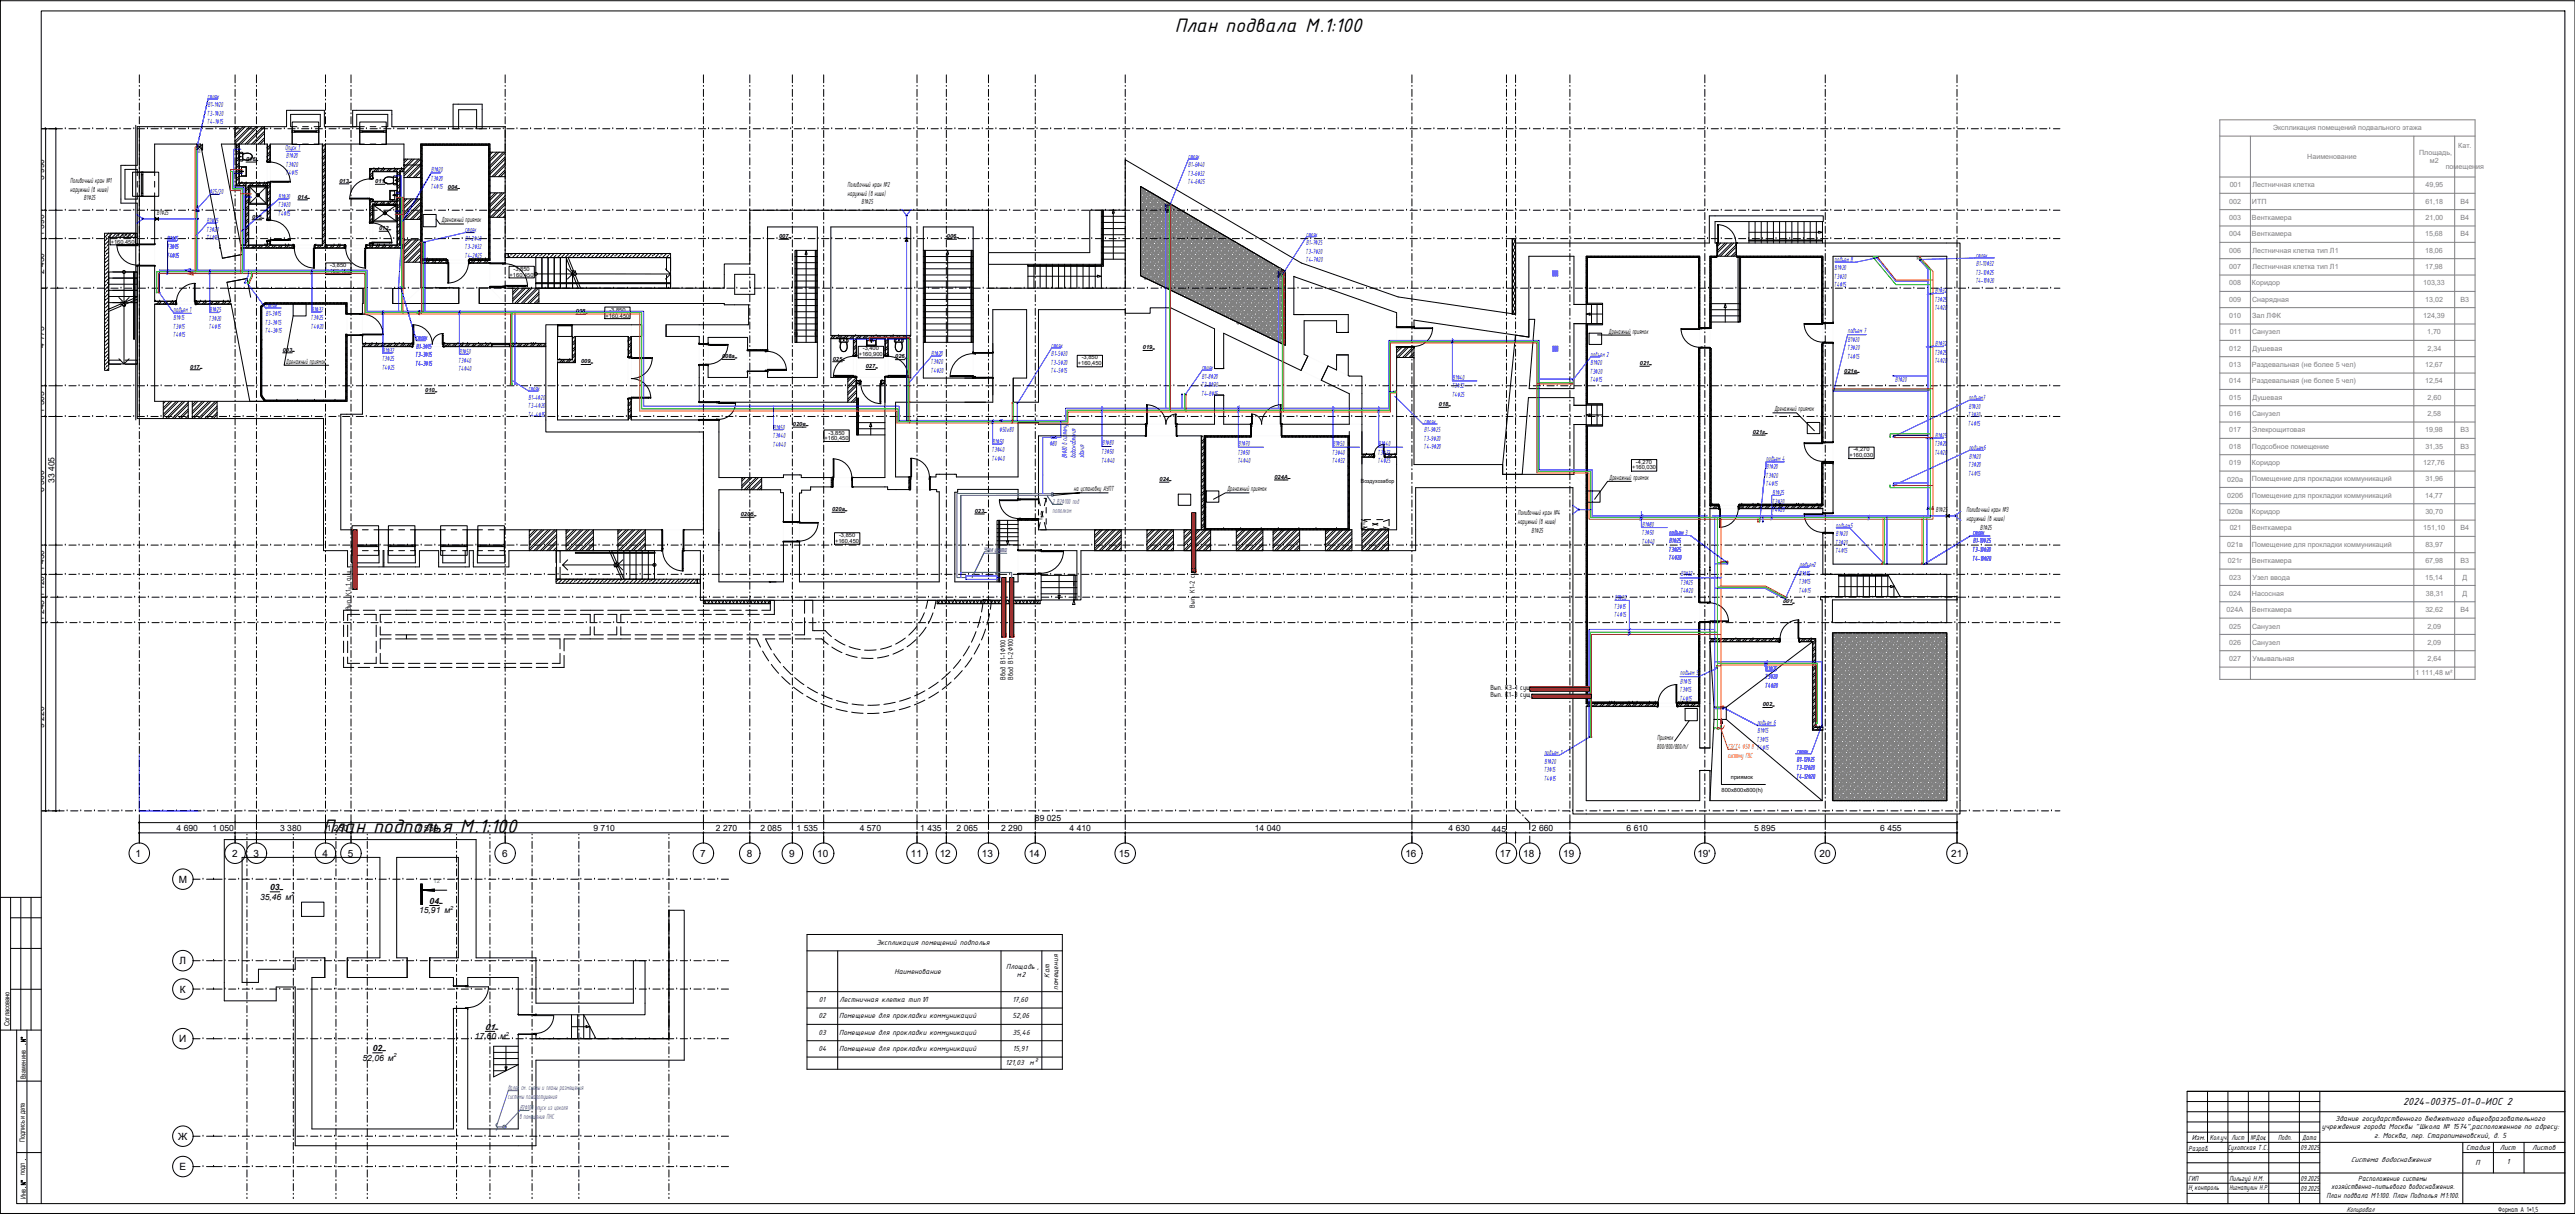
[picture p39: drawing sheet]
<svg xmlns="http://www.w3.org/2000/svg" width="1260mm" height="594mm" viewBox="0 0 1260 594" stroke-linecap="round" stroke-linejoin="round" font-family="sans-serif">
<defs><g id="words">
<g font-size="10.3">
<text x="575" y="16">План подвала М.1:100</text>
<text x="158" y="408">План подполья М.1:100</text>
</g>
<text font-size="5.4" x="1176" y="541">2024-00375-01-0-ИОС 2</text>
<g font-size="4.9">
<text x="66" y="419">1</text>
<text x="114" y="419">2</text>
<text x="124" y="419">3</text>
<text x="158" y="419">4</text>
<text x="170" y="419">5</text>
<text x="246" y="419">6</text>
<text x="343" y="419">7</text>
<text x="365" y="419">8</text>
<text x="386" y="419">9</text>
<text x="400" y="419">10</text>
<text x="446" y="419">11</text>
<text x="460" y="419">12</text>
<text x="481" y="419">13</text>
<text x="503" y="419">14</text>
<text x="547" y="419">15</text>
<text x="688" y="419">16</text>
<text x="734" y="419">17</text>
<text x="745" y="419">18</text>
<text x="765" y="419">19</text>
<text x="831" y="419">19'</text>
<text x="890" y="419">20</text>
<text x="955" y="419">21</text>
<text x="87" y="432">М</text>
<text x="88" y="472">Л</text>
<text x="88" y="486">К</text>
<text x="88" y="510">И</text>
<text x="87" y="558">Ж</text>
<text x="88" y="573">Е</text>
</g>
<g font-size="4.2">
<text x="22" y="88" transform="rotate(-90 22 88)">3 990</text>
<text x="22" y="115" transform="rotate(-90 22 115)">1 390</text>
<text x="22" y="134" transform="rotate(-90 22 134)">2 430</text>
<text x="22" y="170" transform="rotate(-90 22 170)">4 775</text>
<text x="22" y="202" transform="rotate(-90 22 202)">1 505</text>
<text x="27" y="236" transform="rotate(-90 27 236)">33 405</text>
<text x="22" y="241" transform="rotate(-90 22 241)">6 300</text>
<text x="22" y="279" transform="rotate(-90 22 279)">1 430</text>
<text x="22" y="292" transform="rotate(-90 22 292)">1 120</text>
<text x="22" y="304" transform="rotate(-90 22 304)">1 245</text>
<text x="22" y="356" transform="rotate(-90 22 356)">9 220</text>
<text x="506" y="402">89 025</text>
<text x="86" y="407">4 690</text>
<text x="104" y="407">1 050</text>
<text x="137" y="407">3 380</text>
<text x="160" y="407">1 250</text>
<text x="204" y="407">7 550</text>
<text x="290" y="407">9 710</text>
<text x="350" y="407">2 270</text>
<text x="372" y="407">2 085</text>
<text x="390" y="407">1 535</text>
<text x="421" y="407">4 570</text>
<text x="450" y="407">1 435</text>
<text x="468" y="407">2 065</text>
<text x="490" y="407">2 290</text>
<text x="523" y="407">4 410</text>
<text x="614" y="407">14 040</text>
<text x="709" y="407">4 630</text>
<text x="730" y="407">445</text>
<text x="750" y="407">2 660</text>
<text x="796" y="407">6 610</text>
<text x="858" y="407">5 895</text>
<text x="920" y="407">6 455</text>
<text x="132" y="436">03</text>
<text x="127" y="440">35,46 м</text>
<text x="210" y="442">04</text>
<text x="205" y="447">15,91 м</text>
<text x="237" y="504">01</text>
<text x="232" y="509">17,60 м</text>
<text x="182" y="514">02</text>
<text x="177" y="519">52,06 м</text>
</g>
<g font-size="3.9" fill="#00f">
<text x="102" y="48">стояк</text>
<text x="102" y="53">В1-1∅20</text>
<text x="101" y="57">Т3-1∅20</text>
<text x="101" y="61">Т4-1∅15</text>
<text x="140" y="73">Опуск 1</text>
<text x="140" y="77">В1∅20</text>
<text x="581" y="78">стояк</text>
<text x="140" y="82">Т3∅20</text>
<text x="581" y="82">В1-6∅40</text>
<text x="140" y="86">Т4∅15</text>
<text x="211" y="89">Т3∅20</text>
<text x="211" y="84">В1∅20</text>
<text x="581" y="86">Т3-6∅32</text>
<text x="102" y="95">∅25/20</text>
<text x="211" y="93">Т4∅15</text>
<text x="581" y="90">Т4-6∅25</text>
<text x="136" y="101">Т3∅20</text>
<text x="136" y="97">В1∅20</text>
<text x="136" y="106">Т4∅15</text>
<text x="101" y="113">Т3∅20</text>
<text x="101" y="109">В1∅25</text>
<text x="228" y="114">стояк</text>
<text x="82" y="118">В1∅15</text>
<text x="101" y="117">Т4∅15</text>
<text x="228" y="118">В1-2∅40</text>
<text x="639" y="116">стояк</text>
<text x="639" y="120">В1-7∅25</text>
<text x="81" y="122">Т</text>
<text x="83" y="122">3∅15</text>
<text x="227" y="122">Т3-2∅32</text>
<text x="639" y="124">Т3-7∅20</text>
<text x="81" y="126">Т</text>
<text x="83" y="126">4∅15</text>
<text x="227" y="126">Т4-2∅25</text>
<text x="639" y="128">Т4-7∅20</text>
<text x="898" y="128">подъем 8</text>
<text x="967" y="126">стояк</text>
<text x="967" y="130">В1-10∅32</text>
<text x="897" y="136">Т3∅20</text>
<text x="898" y="132">В1∅20</text>
<text x="967" y="134">Т3-10∅25</text>
<text x="897" y="141">Т4∅15</text>
<text x="947" y="143">В1∅32</text>
<text x="967" y="139">Т4-10∅20</text>
<text x="947" y="148">Т3∅25</text>
<text x="85" y="153">подъем 1</text>
<text x="102" y="153">В</text>
<text x="104" y="153">1∅25</text>
<text x="130" y="151">стояк</text>
<text x="130" y="155">В1-3∅15</text>
<text x="152" y="153">В</text>
<text x="154" y="153">1∅32</text>
<text x="947" y="152">Т4∅20</text>
<text x="85" y="161">Т3∅15</text>
<text x="85" y="157">В1∅15</text>
<text x="102" y="157">Т3∅20</text>
<text x="102" y="161">Т4∅15</text>
<text x="130" y="159">Т3-3∅15</text>
<text x="152" y="157">Т3∅25</text>
<text x="152" y="161">Т4∅20</text>
<text x="85" y="165">Т4∅15</text>
<text x="130" y="163">Т4-3∅15</text>
<text x="204" y="167">стояк</text>
<text x="904" y="163">подъем 7</text>
<text x="904" y="167">В1∅20</text>
<text x="187" y="173">В</text>
<text x="188" y="173">1∅32</text>
<text x="204" y="171">В1-3∅15</text>
<text x="225" y="173">В</text>
<text x="226" y="173">1∅50</text>
<text x="514" y="170">стояк</text>
<text x="904" y="171">Т3∅20</text>
<text x="947" y="174">Т3∅25</text>
<text x="947" y="169">В1∅32</text>
<text x="187" y="177">Т3∅25</text>
<text x="203" y="175">Т3-3∅15</text>
<text x="203" y="179">Т4-3∅15</text>
<text x="224" y="177">Т3∅40</text>
<text x="455" y="178">Т3∅20</text>
<text x="456" y="174">В1∅20</text>
<text x="514" y="178">Т3-5∅20</text>
<text x="514" y="174">В1-5∅20</text>
<text x="778" y="175">подъем 2</text>
<text x="778" y="179">В1∅20</text>
<text x="904" y="176">Т4∅15</text>
<text x="947" y="178">Т4∅20</text>
<text x="187" y="181">Т4∅25</text>
<text x="224" y="182">Т4∅40</text>
<text x="455" y="182">Т4∅20</text>
<text x="514" y="183">Т4-5∅15</text>
<text x="588" y="181">стояк</text>
<text x="588" y="185">В1-8∅20</text>
<text x="711" y="186">В1∅40</text>
<text x="778" y="183">Т3∅20</text>
<text x="259" y="191">стояк</text>
<text x="588" y="189">Т3-8∅20</text>
<text x="710" y="190">Т3∅32</text>
<text x="778" y="187">Т4∅15</text>
<text x="927" y="187">В1∅20</text>
<text x="259" y="196">В1-4∅20</text>
<text x="588" y="194">Т4-8∅15</text>
<text x="710" y="194">Т4∅25</text>
<text x="963" y="196">подъем7</text>
<text x="258" y="200">Т3-4∅20</text>
<text x="258" y="204">Т4-4∅15</text>
<text x="963" y="200">В1∅20</text>
<text x="697" y="207">стояк</text>
<text x="963" y="204">Т3∅20</text>
<text x="963" y="208">Т4∅15</text>
<text x="378" y="214">Т3∅40</text>
<text x="378" y="210">В</text>
<text x="380" y="210">1∅50</text>
<text x="489" y="211">∅50х80</text>
<text x="697" y="216">Т3-9∅20</text>
<text x="697" y="212">В1-9∅25</text>
<text x="947" y="214">В1∅25</text>
<text x="378" y="219">Т4∅40</text>
<text x="485" y="221">Т3∅40</text>
<text x="486" y="217">В</text>
<text x="487" y="217">1∅50</text>
<text x="514" y="218">∅80</text>
<text x="539" y="218">В1∅80</text>
<text x="606" y="218">В</text>
<text x="607" y="218">1∅70</text>
<text x="652" y="218">В</text>
<text x="653" y="218">1∅50</text>
<text x="675" y="218">В</text>
<text x="676" y="218">1∅40</text>
<text x="697" y="220">Т4-9∅20</text>
<text x="947" y="218">Т3∅20</text>
<text x="964" y="220">подъем6</text>
<text x="485" y="226">Т4∅40</text>
<text x="522" y="224" transform="rotate(-90 522 224)">В1∅80 в систему</text>
<text x="526" y="224" transform="rotate(-90 526 224)">водоснабжения</text>
<text x="531" y="224" transform="rotate(-90 531 224)">здания</text>
<text x="539" y="222">Т3∅50</text>
<text x="539" y="226">Т4∅40</text>
<text x="606" y="222">Т3∅50</text>
<text x="606" y="227">Т4∅40</text>
<text x="652" y="222">Т3∅40</text>
<text x="652" y="227">Т4∅32</text>
<text x="674" y="222">Т3∅32</text>
<text x="674" y="227">Т4∅25</text>
<text x="864" y="226">подъем 4</text>
<text x="947" y="223">Т4∅20</text>
<text x="964" y="224">В1∅20</text>
<text x="864" y="234">Т3∅20</text>
<text x="864" y="230">В1∅20</text>
<text x="963" y="229">Т3∅20</text>
<text x="963" y="233">Т4∅15</text>
<text x="864" y="238">Т4∅15</text>
<text x="867" y="242">В1∅25</text>
<text x="867" y="246">Т3∅20</text>
<text x="867" y="251">Т4∅20</text>
<text x="804" y="258">В1∅80</text>
<text x="803" y="262">Т3∅50</text>
<text x="817" y="262">подъем 3</text>
<text x="817" y="262">подъем</text>
<text x="898" y="258">подъем5</text>
<text x="898" y="262">В1∅20</text>
<text x="965" y="262">стояк</text>
<text x="803" y="266">Т4∅40</text>
<text x="817" y="270">Т3∅25</text>
<text x="817" y="266">В1∅25</text>
<text x="898" y="267">Т3∅20</text>
<text x="966" y="266">В1-10∅25</text>
<text x="817" y="274">Т4∅20</text>
<text x="898" y="271">Т4∅15</text>
<text x="965" y="270">Т3-10∅20</text>
<text x="965" y="274">Т4-10∅20</text>
<text x="823" y="282">В1∅32</text>
<text x="880" y="278">подъем2</text>
<text x="880" y="282">В1∅15</text>
<text x="822" y="286">Т3∅25</text>
<text x="880" y="286">Т3∅15</text>
<text x="790" y="294">В1∅20</text>
<text x="822" y="290">Т4∅20</text>
<text x="880" y="290">Т4∅15</text>
<text x="790" y="298">Т3∅15</text>
<text x="790" y="302">Т4∅15</text>
<text x="864" y="328">В</text>
<text x="865" y="328">1∅25</text>
<text x="822" y="330">подъем 5</text>
<text x="822" y="335">В1∅15</text>
<text x="864" y="332">Т3∅20</text>
<text x="822" y="339">Т3∅15</text>
<text x="864" y="336">Т4∅20</text>
<text x="822" y="343">Т4∅15</text>
<text x="860" y="355">подъем 6</text>
<text x="860" y="359">В1∅15</text>
<text x="860" y="363">Т3∅15</text>
<text x="756" y="370">подъем 1</text>
<text x="879" y="369">стояк</text>
<text x="755" y="378">Т3∅15</text>
<text x="756" y="374">В1∅20</text>
<text x="879" y="377">Т3-12∅20</text>
<text x="879" y="373">В1-12∅25</text>
<text x="755" y="382">Т4∅15</text>
<text x="879" y="381">Т4-12∅20</text>
</g>
<g font-size="3.9">
<text x="34" y="89">Поливочный кран №1</text>
<text x="34" y="94">наружный (в нише)</text>
<text x="415" y="91">Поливочный кран №2</text>
<text x="415" y="96">наружный (в нише)</text>
<text x="41" y="98">В1∅25</text>
<text x="422" y="100">В1∅25</text>
<text x="77" y="105">В1∅25</text>
<text x="216" y="109">Дренажный приямок</text>
<text x="787" y="163">Дренажный приямок</text>
<text x="140" y="178">Дренажный приямок</text>
<text x="868" y="201">Дренажный приямок</text>
<text x="788" y="235">Дренажный приямок</text>
<text x="526" y="240">на установку АУПТ</text>
<text x="600" y="240">Дренажный приямок</text>
<text x="947" y="250">В1∅25</text>
<text x="962" y="251">Поливочный кран №3</text>
<text x="743" y="252">Поливочный кран №4</text>
<text x="743" y="257">наружный (в нише)</text>
<text x="962" y="255">наружный (в нише)</text>
<text x="749" y="261">В1∅25</text>
<text x="969" y="259">В1∅25</text>
<text x="172" y="299" transform="rotate(-90 172 299)">Вып. К1-1 сущ</text>
<text x="585" y="297" transform="rotate(-90 585 297)">Вып. К1-2 сущ</text>
<text x="492" y="333" transform="rotate(-90 492 333)">Ввод В1-1∅100</text>
<text x="496" y="333" transform="rotate(-90 496 333)">Ввод В1-2∅100</text>
<text x="729" y="341">Вып. К1-3 сущ</text>
<text x="729" y="338">Вып. К3-1 сущ</text>
<text x="811" y="362">Приямок</text>
<text x="811" y="366">800/800/800/h/</text>
<text x="429" y="462">Экспликация помещений подполья</text>
<text x="438" y="476">Наименование</text>
<text x="492" y="474">Площадь ,</text>
<text x="498" y="478">м2</text>
<text x="514" y="478" transform="rotate(-90 514 478)">Кат.</text>
<text x="518" y="485" transform="rotate(-90 518 485)">помещения</text>
<text x="401" y="490">01</text>
<text x="411" y="490">Лестничная клетка тип Л</text>
<text x="451" y="490">1</text>
<text x="495" y="490">17,60</text>
<text x="401" y="498">02</text>
<text x="411" y="498">Помещение для прокладки коммуникаций</text>
<text x="495" y="498">52,06</text>
<text x="401" y="506">03</text>
<text x="411" y="506">Помещение для прокладки коммуникаций</text>
<text x="495" y="506">35,46</text>
<text x="401" y="514">04</text>
<text x="411" y="514">Помещение для прокладки коммуникаций</text>
<text x="496" y="514">15,91</text>
<text x="492" y="521">121,03 м²</text>
<text x="1143" y="549">Здание государственного бюджетного общеобразовательного</text>
<text x="1073" y="558">Изм.</text>
<text x="1081" y="558">Кол.уч.</text>
<text x="1092" y="558">Лист</text>
<text x="1101" y="558">№Док</text>
<text x="1115" y="558">Подп.</text>
<text x="1127" y="558">Дата</text>
<text x="1136" y="553">учреждения города Москвы &quot;Школа № 1574&quot;,расположенное по адресу:</text>
<text x="1162" y="557">г. Москва, пер. Старопименовский, д. 5</text>
<text x="1071" y="563">Разраб</text>
<text x="1090" y="563">Сухотская Т.С.</text>
<text x="1126" y="563">09.2025</text>
<text x="1207" y="563">Стадия</text>
<text x="1223" y="563">Лист</text>
<text x="1239" y="563">Листов</text>
<text x="1150" y="569">Система водоснабжения</text>
<text x="1211" y="570">П</text>
<text x="1227" y="570">1</text>
<text x="1071" y="578">ГИП</text>
<text x="1091" y="578">Пильгуй Н.М.</text>
<text x="1126" y="578">09.2025</text>
<text x="1154" y="578">Расположение системы</text>
<text x="1071" y="582">Н контроль</text>
<text x="1091" y="582">Нигматулин Н.Р.</text>
<text x="1126" y="583">09.2025</text>
<text x="1138" y="586">План подвала М1:100. План Подполья М1:100.</text>
<text x="1141" y="582">хозяйственно-питьевого водоснабжения.</text>
<text x="1148" y="593">Копировал</text>
<text x="1222" y="593">Формат А 1*1,5</text>
</g>
<g font-size="3.9" fill="#008ab8">
<text x="515" y="247">2 В2∅100 под</text>
<text x="515" y="251">потолком</text>
<text x="481" y="270">Узел учета</text>
<text x="248" y="534">далее см. схемы и планы размещения</text>
<text x="249" y="538">системы пожаротушения</text>
<text x="254" y="543">В2∅100 опуск из цоколя</text>
<text x="254" y="548">в помещение ПНС</text>
</g>
<g font-size="3.9" fill="#ff3f00">
<text x="845" y="367">Т3/Т4 ∅50 в Т4∅15</text>
<text x="845" y="371">систему ГВС</text>
</g>
<g font-size="3.5" fill="#808080">
<text x="1112" y="64">Экспликация помещений подвального этажа</text>
<text x="1129" y="78">Наименование</text>
<text x="1184" y="76">Площадь,</text>
<text x="1203" y="72">Кат.</text>
<text x="1189" y="80">м2</text>
<text x="1197" y="83">помещения</text>
<text x="1091" y="92">001</text>
<text x="1102" y="92">Лестничная клетка</text>
<text x="1187" y="92">49,95</text>
<text x="1091" y="100">002</text>
<text x="1102" y="100">ИТП</text>
<text x="1187" y="100">61,18</text>
<text x="1204" y="100">В4</text>
<text x="1091" y="108">003</text>
<text x="1102" y="108">Венткамера</text>
<text x="1187" y="108">21,00</text>
<text x="1204" y="108">В4</text>
<text x="1091" y="116">004</text>
<text x="1102" y="116">Венткамера</text>
<text x="1187" y="116">15,68</text>
<text x="1204" y="116">В4</text>
<text x="1091" y="124">006</text>
<text x="1102" y="124">Лестничная клетка тип Л1</text>
<text x="1187" y="124">18,06</text>
<text x="1091" y="132">007</text>
<text x="1102" y="132">Лестничная клетка тип Л1</text>
<text x="1187" y="132">17,98</text>
<text x="1091" y="140">008</text>
<text x="1102" y="140">Коридор</text>
<text x="1186" y="140">103,33</text>
<text x="1091" y="148">009</text>
<text x="1102" y="148">Снарядная</text>
<text x="1187" y="148">13,02</text>
<text x="1204" y="148">В3</text>
<text x="1091" y="156">010</text>
<text x="1102" y="156">Зал ЛФК</text>
<text x="1186" y="156">124,39</text>
<text x="1091" y="164">011</text>
<text x="1102" y="164">Санузел</text>
<text x="1188" y="164">1,70</text>
<text x="1091" y="172">012</text>
<text x="1102" y="172">Душевая</text>
<text x="1188" y="172">2,34</text>
<text x="1091" y="180">013</text>
<text x="1102" y="180">Раздевальная (не более 5 чел)</text>
<text x="1187" y="180">12,67</text>
<text x="1091" y="188">014</text>
<text x="1102" y="188">Раздевальная (не более 5 чел)</text>
<text x="1187" y="188">12,54</text>
<text x="1091" y="196">015</text>
<text x="1102" y="196">Душевая</text>
<text x="1188" y="196">2,60</text>
<text x="1091" y="204">016</text>
<text x="1102" y="204">Санузел</text>
<text x="1188" y="204">2,58</text>
<text x="1091" y="212">017</text>
<text x="1102" y="212">Элекрощитовая</text>
<text x="1187" y="212">19,98</text>
<text x="1204" y="212">В3</text>
<text x="1091" y="220">018</text>
<text x="1102" y="220">Подсобное помещение</text>
<text x="1187" y="220">31,35</text>
<text x="1204" y="220">В3</text>
<text x="1091" y="228">019</text>
<text x="1102" y="228">Коридор</text>
<text x="1186" y="228">127,76</text>
<text x="1090" y="236">020а</text>
<text x="1102" y="236">Помещение для прокладки коммуникаций</text>
<text x="1187" y="236">31,96</text>
<text x="1090" y="244">020б</text>
<text x="1102" y="244">Помещение для прокладки коммуникаций</text>
<text x="1187" y="244">14,77</text>
<text x="1090" y="252">020в</text>
<text x="1102" y="252">Коридор</text>
<text x="1187" y="252">30,70</text>
<text x="1091" y="260">021</text>
<text x="1102" y="260">Венткамера</text>
<text x="1186" y="260">151,10</text>
<text x="1204" y="260">В4</text>
<text x="1090" y="268">021в</text>
<text x="1102" y="268">Помещение для прокладки коммуникаций</text>
<text x="1187" y="268">83,97</text>
<text x="1090" y="276">021г</text>
<text x="1102" y="276">Венткамера</text>
<text x="1187" y="276">67,98</text>
<text x="1204" y="276">В3</text>
<text x="1091" y="284">023</text>
<text x="1102" y="284">Узел ввода</text>
<text x="1187" y="284">15,14</text>
<text x="1205" y="284">Д</text>
<text x="1091" y="292">024</text>
<text x="1102" y="292">Насосная</text>
<text x="1187" y="292">38,31</text>
<text x="1205" y="292">Д</text>
<text x="1090" y="300">024А</text>
<text x="1102" y="300">Венткамера</text>
<text x="1187" y="300">32,62</text>
<text x="1204" y="300">В4</text>
<text x="1091" y="308">025</text>
<text x="1102" y="308">Санузел</text>
<text x="1188" y="308">2,09</text>
<text x="1091" y="316">026</text>
<text x="1102" y="316">Санузел</text>
<text x="1188" y="316">2,09</text>
<text x="1091" y="324">027</text>
<text x="1102" y="324">Умывальная</text>
<text x="1188" y="324">2,64</text>
<text x="1182" y="331">1 111,48 м²</text>
</g>
<g font-size="3.5">
<text x="5" y="502" transform="rotate(-90 5 502)">Согласовано</text>
<text x="13" y="528" transform="rotate(-90 13 528)">Взамен инв</text>
<text x="12" y="559" transform="rotate(-90 12 559)">Подпись и дата</text>
<text x="12" y="575" transform="rotate(-90 12 575)">подл</text>
<text x="13" y="587" transform="rotate(-90 13 587)">Инв</text>
</g>
<g font-size="2.8">
<text x="120" y="79">016</text>
<text x="166" y="89">013</text>
<text x="184" y="90">011</text>
<text x="219" y="92">004</text>
<text x="146" y="97">014</text>
<text x="123" y="107">015</text>
<text x="186" y="113">012</text>
<text x="54" y="119">+160,450</text>
<text x="56" y="116">-3,850</text>
<text x="381" y="116">007</text>
<text x="463" y="116">006</text>
<text x="162" y="131">-3,850</text>
<text x="160" y="133">+160,450</text>
<text x="249" y="135">+160,450</text>
<text x="251" y="133">-3,850</text>
<text x="282" y="153">008</text>
<text x="296" y="155">+160,450</text>
<text x="298" y="153">-3,850</text>
<text x="138" y="172">003</text>
<text x="422" y="172">-3,400</text>
<text x="559" y="171">019</text>
<text x="284" y="178">009</text>
<text x="353" y="175">008а</text>
<text x="407" y="176">025</text>
<text x="420" y="174">+160,900</text>
<text x="438" y="175">026</text>
<text x="527" y="179">+160,450</text>
<text x="529" y="176">-3,850</text>
<text x="802" y="179">021</text>
<text x="93" y="180">017</text>
<text x="424" y="180">027</text>
<text x="902" y="182">021в</text>
<text x="208" y="192">010</text>
<text x="704" y="199">018</text>
<text x="388" y="208">020в</text>
<text x="404" y="215">+160,450</text>
<text x="405" y="213">-3,850</text>
<text x="858" y="212">021г</text>
<text x="907" y="221">-4,270</text>
<text x="801" y="227">-4,270</text>
<text x="905" y="224">+160,030</text>
<text x="799" y="230">+160,030</text>
<text x="567" y="235">024</text>
<text x="624" y="234">024А</text>
<text x="666" y="236">Воздухозабор</text>
<text x="407" y="250">020а</text>
<text x="477" y="251">023</text>
<text x="362" y="253">020</text>
<text x="367" y="253">б</text>
<text x="411" y="263">-3,850</text>
<text x="409" y="266">+160,450</text>
<text x="872" y="295">001</text>
<text x="863" y="346">002</text>
<text x="847" y="381">приямок</text>
<text x="842" y="387">800х800х800(h)</text>
<text x="142" y="438">2</text>
<text x="220" y="445">2</text>
<text x="248" y="507">2</text>
<text x="193" y="517">2</text>
</g>
<text font-size="2.8" fill="#649858" x="212" y="432">12</text>
<text font-size="2.6" x="1072" y="584">.</text>
<g font-size="1.4">
<text x="98" y="75" transform="rotate(-90 98 75)">ПотПр</text>
<text x="572" y="104" transform="rotate(-90 572 104)">ПотПр</text>
<text x="938" y="125" transform="rotate(90 938 125)">ВК</text>
<text x="626" y="136" transform="rotate(-60 626 136)">ПотПр</text>
<text x="510" y="255" transform="rotate(-90 510 255)">ПотПр</text>
<text x="668" y="260" transform="rotate(-90 668 260)">ПотПр</text>
</g>
</g></defs>
<g fill="none" stroke="#000" stroke-width=".49">
<path d="M66 61v145M68 63v141M115 62h14M115 70h14M198 78v9M206 78v9M240 74v12M247 74v12M198 97v10M206 97v10M240 94v12M247 94v12"/>
<path d="M558 91l71 42v36l-71-34zM66 114h1v2h-1zM67 120h9M198 117v11M206 117v11M740 117h2v37h-2zM740 117h.1M740 119h.1M740 119l2 3M740 117v37M741 117l1 2M742 118l-2 2"/>
<path d="M840 119h9M67 130h9M247 124h2v2h-2zM740 121h.1M740 122h.1M740 124h.1M740 126h.1M740 128h.1M740 129h.1M740 131h.1M740 133h.1M740 135h.1"/>
<path d="M740 136h.1M740 138h.1M740 140h.1M740 140l2 2M740 137l2 3M740 134l2 2M740 131l2 2M740 128l2 2M740 125l2 2M740 122l2 2M742 121l-2 2M742 124l-2 2"/>
<path d="M742 127l-2 2M742 130l-2 2M742 133l-2 2M742 136l-2 2M742 139l-2 2M840 125h9M852 125v33h-15v-9h15M178 141v8M192 141v8M235 141v8M240 141v-1h7v1M251 141h13"/>
<path d="M251 149h13M314 159v6M683 160h9M740 142h.1M740 143h.1M740 145h.1M740 147h.1M740 148h.1M740 150h.1M740 152h.1M740 154h.1M740 152l1 2"/>
<path d="M740 149l2 2M740 146l2 2M740 143l2 2M742 141l-2 3M742 144l-2 3M742 148l-2 2M742 151l-2 2M742 154h-1M776 149h8v9h-8zM779 149v9M782 149v9M837 152h15"/>
<path d="M837 155h15M366 171h10M654 163h6M683 175v-5h9v5M832 160h5M892 168h5M80 196h12M94 196h12M415 185h4v12h-4M433 185v12M594 193h5M594 180h5"/>
<path d="M776 198h8v10h-8zM779 198v10M782 198v10M80 205h12M94 205h12M363 234h10M363 240h10M407 234v4M445 233v7M892 227v-1h5v1M259 259h13M277 259h13"/>
<path d="M302 259h14M498 255v-1h10v1M536 259h13M561 259h13M579 259h13M605 259h13M623 259h13M649 259h13M666 259h13M259 269h13M277 269h13M302 269h14"/>
<path d="M536 269h13M561 269h13M579 269h13M605 269h13M623 269h13M649 269h13M666 269h13M341 283h2v2h-2zM344 294h33v1h-33zM344 295h33M344 294l1 1M346 294l-1 1"/>
<path d="M346 294l1 1M347 294v1M348 294l1 1M349 294l-1 1M350 294v1M351 294l-1 1M351 294l1 1M353 294l-1 1M353 294l1 1M354 294v1M355 294l1 1M356 294l-1 1"/>
<path d="M357 294v1M358 294l-1 1M358 294l1 1M360 294l-1 1M360 294l1 1M361 294l-1 1M362 294l1 1M363 294l-1 1M363 294l1 1M365 294l-1 1M365 294l1 1M367 294l-1 1"/>
<path d="M367 294l1 1M368 294l-1 1M369 294l1 1M370 294l-1 1M370 294l1 1M372 294l-1 1M372 294l1 1M373 294v1M374 294l1 1M375 294l-1 1M376 294v1M377 294l-1 1"/>
<path d="M459 294h50v1h-50zM459 295h50M459 294l1 1M460 294l-1 1M460 294l1 1M462 294l-1 1M462 294l1 1M463 294v1M464 294l1 1M465 294l-1 1M466 294v1M467 294l-1 1"/>
<path d="M467 294l1 1M469 294l-1 1M469 294l1 1M470 294l-1 1M471 294l1 1M472 294l-1 1M472 294l1 1M474 294l-1 1M474 294l1 1M476 294l-1 1M476 294l1 1M477 294l-1 1"/>
<path d="M478 294l1 1M479 294l-1 1M479 294l1 1M481 294l-1 1M481 294l1 1M482 294v1M483 294l1 1M484 294l-1 1M485 294v1M486 294l-1 1M486 294l1 1M488 294l-1 1"/>
<path d="M488 294l1 1M489 294v1M490 294l1 1M491 294l-1 1M492 294v1M493 294l-1 1M493 294l1 1M495 294l-1 1M495 294l1 1M496 294l-1 1M497 294l1 1M498 294l-1 1"/>
<path d="M498 294l1 1M500 294l-1 1M500 294l1 1M502 294l-1 1M502 294l1 1M503 294l-1 1M504 294l1 1M505 294l-1 1M505 294l1 1M507 294l-1 1M507 294l1 1M508 294v1"/>
<path d="M509 294h.1M897 310h56v82h-56zM832 377h5"/>
</g>
<g fill="none" stroke="#fafafa" stroke-width=".49">
<path d="M76 70h22l10 54 10-2v-1h80v28l8-8v-12h34v12l7 8h107h12v10h-24v47h-33v-47h-42v9h-90v-27h-65l1 6h-37zM117 70h14v19h-14zM132 70h26v50h-26zM159 70h39v12h-17v38h-22zM206 70h34v57h-34zM122 91h9v29h-9zM182 84h12v14h-12zM182 100h12v20h-12zM376 111h24v74h-24zM452 111h24v74h-24zM748 125h84v219h-56v-105l-6-7h-25l3-37h22v-5h-22l3-34h-3zM837 125h55v122h-55z"/>
<path d="M897 125h56v151h-56zM76 149h37l9 47h-46zM128 150l2-2h40v48h-41l-1-2zM692 157l50 7-7 63h-43zM177 170h90v41h77v48h-177v-56h10zM282 165h25v41h-34v-29h9zM347 165h19v20h-19zM407 166h11v19h-11zM419 166h14v19h-14zM435 166h11v19h-11zM352 197h81v37h-41v-2h-9v2h-31zM438 197h48v-45h65v1h12v-2h10l87 42 6-9h-6l-22-11v-16h16l6-3h-27v-19l50 18v69h-17v-14h-158v-11h-10v36h-30v-1h-10v1h-20z"/>
<path d="M508 213h80v46h-80zM589 213h71v46h-71zM352 240h30v1h1v44h-31zM392 240h5v-2h37v2h24v1h2v44h-69v-44h1zM469 239h29v16h-10v12h10v18h-31v-44h2zM837 249h55v32h61v11h-62v2h1v62h-3v-44h-52zM776 346h56v-2h5v-30h50v43h5v35h-116z"/>
</g>
<g fill="none" stroke="#808080" stroke-width=".59">
<path d="M558 94h1l-1 1M558 98h1h-1M558 91v1M558 95v1M558 92v1M558 99v1M558 96v1M559 92h1v1M561 93h.1M562 93l1 1M563 94v1h1M564 95h.1"/>
<path d="M564 95v1h1v-1M565 95l1 1M566 96h.1M567 96v1M568 97v1h1h1M570 98h.1M571 99h1M572 99v1h1M573 100h1M558 109h1h-1l1 2h-1M558 116h1h-1M558 108h.1"/>
<path d="M558 117l1 1-1 1M558 112l1 1h-1h1l-1 1M558 114l1 1h-1M558 115v1M558 119v1h1h-1M558 101l1 1h-1M558 105h1l-1 1 1 1-1 1M558 102v2M574 101h1M575 101l1 1h1M577 102a.6 .6 0 0 0 0 1 .6 .6 0 0 0 1 0M578 103v1l1-1"/>
<path d="M579 104h1M580 104v1h1M581 105v1h2M583 106v1l1-1M584 106l1 1M585 107l1 1M586 108a.6 .6 0 0 0 0 1 .7 .7 0 0 0 1-1M589 109h.1M590 110h.1M591 110v1M591 111h1M592 111l1 1"/>
<path d="M593 112h1M594 112l1 1M596 113a.7 .7 0 0 0-1 1 .6 .6 0 0 0 1 0M598 114v1M599 115v1l1-1M600 116v1v-1M601 116v1v-1M601 116v1M602 117h.1M602 117l1 1M604 118h.1M604 118h1"/>
<path d="M605 119a.6 .6 0 0 0-1 0 .7 .7 0 0 0 1 1 .6 .6 0 0 0 0-1M606 119v1M607 120h1M558 132l1 1h-1M558 133v1M558 123h1l-1 1M558 127h.1M558 120l1 2h-1M558 131h.1M558 124l1 1-1 1M558 128h1h-1M558 134v1"/>
<path d="M558 131l1 1h-1M558 122v1M558 126v1M558 129h1h-1M558 130v1M558 135h1M559 135h1v1M561 136h.1M562 137h1M564 138h.1M565 138h.1M566 139h.1"/>
<path d="M566 139h1M568 139v1M609 121h.1M610 122h.1M610 122h1M611 122v1v-1M612 123h1M613 123v1M614 124h.1M614 124a.7 .7 0 0 0-1 1 .6 .6 0 0 0 1 0 .7 .7 0 0 0 1-1M615 125h1M616 125v1h1"/>
<path d="M617 126v1l1-1v1M619 127h1M621 128v1h1M622 129h1M623 129h.1M624 130h1M625 131h1M626 131v1l1-1M627 132h1M628 132h1M629 133h.1M629 133v1"/>
<path d="M629 137h.1M629 136v1M629 134v1M629 138h.1M629 135a.7 .7 0 0 0-1 1 .6 .6 0 0 0 1 0M629 139a.6 .6 0 0 0-1 0 .7 .7 0 0 0 1 1M569 140l1-1-1 1M570 141h1M571 141v-1v1M572 142h1M574 142h1v1M575 143h.1"/>
<path d="M576 144l1-1v1M577 144h1M578 145l1-1v1M580 146l1-1v1M581 146h1M583 147h1M585 148h.1M585 148h1M587 149a.6 .6 0 0 1 0-1 .6 .6 0 0 1 1 0 .7 .7 0 0 1-1 1M587 149h1M589 150h.1M590 150l1-1-1 1"/>
<path d="M591 151l1-1v1M592 151h.1M593 152v-1v1M594 152l1-1v1M595 153v-1l1 1M596 153h.1M596 153h1M597 154l1-1v1M598 154h1l1 1M600 155h1M601 156a.7 .7 0 0 1 1-1 .6 .6 0 0 1 0 1h1M603 156v1"/>
<path d="M604 157h.1M604 157h1v1M606 158h1M607 159h1M608 159a.6 .6 0 0 1 1 0 .6 .6 0 0 1 0 1h1M629 145v1M629 149l-1 1 1 1M629 153l-1 1 1 1M629 157h-1l1 1M629 141v1M629 142a.7 .7 0 0 0-1 1 .6 .6 0 0 0 1 0v1M629 146a.6 .6 0 0 0-1 0 .7 .7 0 0 0 1 1v1"/>
<path d="M629 155h-1l1 1M629 151h.1M629 159h-1h1M610 160h1M612 161l1-1v1M613 161l1 1M614 162h.1M614 162h1M615 162h.1M616 163v-1l2 1M618 164h.1M618 164l1-1v1"/>
<path d="M619 164h1v1M620 165h1M621 165h.1M622 165v1M623 166h1v1M624 167h1M625 167h1v1M627 168h1M629 162l-1 1h1M629 166h-1l1 1M629 160a.7 .7 0 0 0-1 1 .7 .7 0 0 0 1 1M629 164l-1 1h1"/>
<path d="M629 162h.1M629 168h-1l1 1M629 165v1M897 313l1 1h-1M897 318h.1M897 312a.7 .7 0 0 1 1-1 .6 .6 0 0 1 0 1 .6 .6 0 0 1-1 0M897 313h.1M897 316l1 1-1 1M897 320h.1M897 311h.1M897 314v1M898 310h-1"/>
<path d="M898 310h.1M899 310a.6 .6 0 0 0 0 1 .6 .6 0 0 0 1 0 .6 .6 0 0 0 0-1M900 310h1M901 310h1M903 310a.6 .6 0 0 0 0 1 .6 .6 0 0 0 0-1M904 310h1M905 310h1M906 310a.6 .6 0 0 0 0 1 .6 .6 0 0 0 1 0 .6 .6 0 0 0 0-1M908 310h.1M909 310h.1M910 310a.6 .6 0 0 0 0 1 .6 .6 0 0 0 1 0 .6 .6 0 0 0 0-1M911 310h1"/>
<path d="M912 310h1M914 310a.6 .6 0 0 0 0 1 .6 .6 0 0 0 0-1M915 310h1M916 310h1M917 310a.6 .6 0 0 0 0 1 .6 .6 0 0 0 1 0 .6 .6 0 0 0 0-1M919 310h.1M920 310h.1M921 310a.6 .6 0 0 0 0 1 .6 .6 0 0 0 1 0 .6 .6 0 0 0 0-1M922 310h1M923 310h1M924 310a.6 .6 0 0 0 0 1 .6 .6 0 0 0 1 0 .6 .6 0 0 0 0-1M926 310h1"/>
<path d="M927 310h1M928 310a.6 .6 0 0 0 0 1 .6 .6 0 0 0 1 0 .6 .6 0 0 0 0-1M930 310h.1M931 310h.1M932 310a.6 .6 0 0 0 0 1 .6 .6 0 0 0 1 0 .6 .6 0 0 0 0-1M933 310h1M934 310h1M935 310a.6 .6 0 0 0 0 1 .6 .6 0 0 0 1 0 .6 .6 0 0 0 0-1M937 310h1M938 310h.1M939 310a.6 .6 0 0 0 0 1 .6 .6 0 0 0 1 0 .6 .6 0 0 0 0-1M940 310h1"/>
<path d="M941 310h1M943 310a.6 .6 0 0 0 0 1 .6 .6 0 0 0 0-1M944 310h1M945 310h1M946 310a.6 .6 0 0 0 0 1 .6 .6 0 0 0 1 0 .6 .6 0 0 0 0-1M948 310h.1M949 310h.1M950 310a.6 .6 0 0 0 0 1 .6 .6 0 0 0 1 0 .6 .6 0 0 0 0-1M951 310h1M952 310h1l-1 1h1M953 319a.6 .6 0 0 0-1 0 .6 .6 0 0 0 0 1 .6 .6 0 0 0 1 0M953 316v1"/>
<path d="M953 313l-1 1 1 1M953 317l-1 1 1 1M953 312a.7 .7 0 0 0-1-1 .6 .6 0 0 0 0 1 .6 .6 0 0 0 1 0v1M953 315a.6 .6 0 0 0-1 0 .6 .6 0 0 0 0 1 .6 .6 0 0 0 1 0M897 321h1l-1 1M897 324h1l-1 1M897 328h1h-1M897 332h1h-1M897 325v1M897 335h1l-1 1M897 329h.1M897 332v1"/>
<path d="M897 336v1M897 340h.1M897 324h1h-1M897 334v1M897 327h1l-1 1M897 338h.1M953 323v1M953 320v2M953 331h-1h1M953 324v1M953 328h.1M953 334v1"/>
<path d="M953 331v1M953 335v1M953 322a.6 .6 0 0 0-1 0 .6 .6 0 0 0 0 1 .6 .6 0 0 0 1 0M953 325v1M953 339h.1M953 326a.6 .6 0 0 0-1 0 .6 .6 0 0 0 0 1 .6 .6 0 0 0 1 0M953 329v1h-1l1 1M953 332v1a.7 .7 0 0 0-1 1 .6 .6 0 0 0 1 0M953 336v1a.6 .6 0 0 0-1 0 .7 .7 0 0 0 1 1M953 340a.7 .7 0 0 0-1 1 .7 .7 0 0 0 1 1M897 347v1M897 350v1"/>
<path d="M897 354v3M897 341v1M897 358h1l-1 1M897 348h.1M897 345v1M897 351v1M897 349h.1M897 352v1M897 360h.1M897 343v1M897 341h.1M897 344v1"/>
<path d="M953 343v1M953 347v1M953 351h.1M953 354v1M953 348a.6 .6 0 0 0-1 0 .7 .7 0 0 0 1 1M953 351a.7 .7 0 0 0-1 1 .7 .7 0 0 0 1 1M953 355a.7 .7 0 0 0-1 1 .6 .6 0 0 0 1 0v1M953 342v1M953 360h.1M953 359h-1l1 1M953 346h.1M953 342h.1"/>
<path d="M953 345v1M953 349h.1M953 344a.7 .7 0 0 0-1 1 .6 .6 0 0 0 1 0M897 376h1l-1 1M897 380h1h-1M897 377v1v1M897 370v1M897 375v1M897 379h.1M897 361l1 1-1 1M897 365h1l-1 1M897 369h1h-1"/>
<path d="M897 372l1 1h-1M897 366v1M897 370h.1M897 363v1M897 373v2M897 367v1M953 377h-1l1 1M953 361l-1-1v1h1M953 364l-1 1h1M953 368h-1l1 1M953 362l-1 1h1M953 371l-1 1h1"/>
<path d="M953 364h.1M953 366l-1 1 1 1M953 375l-1 1h1M953 379h-1h1M953 370h-1l1 1M953 373l-1 1h1M897 387h1h-1M897 391h1h-1M897 380l1 2h-1M897 384v1M897 388h1h-1M897 391l1 1"/>
<path d="M897 383l1 1h-1M897 385h1l-1 1M897 386v1M897 389h1l-1 1M897 390v1M898 392v-1l1 1M899 392l1-1 1 1M901 392l1-1 1 1M903 392v-1l2 1M905 392l1-1v1M907 392v-1l1 1M909 392v-1l1 1"/>
<path d="M910 392l1-1v1M911 392l1-1v1M912 392l1-1 1 1M914 392v-1l1 1M915 392v-1l1 1M916 392l1-1v1M918 392v-1v1M919 392v-1v1M920 392v-1l1 1M921 392l1-1 1 1M923 392l1-1v1M925 392v-1l2 1"/>
<path d="M927 392v-1l1 1M928 392l1-1v1M930 392v-1v1M931 392v-1l1 1M932 392l1-1v1M933 392v-1l1 1M934 392l1-1v1M936 392v-1l1 1M937 392v-1l1 1M938 392v-1l1 1M939 392l1-1v1M940 392l1-1v1"/>
<path d="M941 392l1-1 1 1M943 392v-1l2 1M945 392l1-1v1M947 392v-1l1 1M949 392v-1l1 1M950 392l1-1v1M951 392l1-1v1M953 389h-1h1M953 390h-1h1M953 380l-1 1 1 1M953 380h.1M953 388h-1l1 1"/>
<path d="M953 384l-1 1h1M953 391l-1 1M953 387v1M953 391h.1M953 382l-1 1h1M953 386h-1l1 1"/>
<circle cx="559" cy="93" r=".3"/>
<circle cx="559" cy="96" r=".3"/>
<circle cx="559" cy="94" r=".5"/>
<circle cx="559" cy="97" r=".5"/>
<circle cx="559" cy="95" r=".2"/>
<circle cx="559" cy="98" r=".2"/>
<circle cx="559" cy="95" r=".6"/>
<circle cx="559" cy="99" r=".6"/>
<circle cx="559" cy="93" r=".2"/>
<circle cx="559" cy="96" r=".2"/>
<circle cx="560" cy="94" r=".5"/>
<circle cx="560" cy="93" r=".4"/>
<circle cx="560" cy="98" r=".5"/>
<circle cx="560" cy="97" r=".4"/>
<circle cx="560" cy="96" r=".4"/>
<circle cx="560" cy="100" r=".4"/>
<circle cx="561" cy="95" r=".3"/>
<circle cx="561" cy="98" r=".3"/>
<circle cx="561" cy="95" r=".5"/>
<circle cx="561" cy="99" r=".5"/>
<circle cx="561" cy="96" r=".2"/>
<circle cx="561" cy="94" r=".6"/>
<circle cx="561" cy="97" r=".6"/>
<circle cx="561" cy="95" r=".2"/>
<circle cx="561" cy="98" r=".2"/>
<circle cx="562" cy="100" r=".5"/>
<circle cx="562" cy="96" r=".5"/>
<circle cx="562" cy="95" r=".4"/>
<circle cx="562" cy="99" r=".4"/>
<circle cx="562" cy="94" r=".4"/>
<circle cx="562" cy="98" r=".4"/>
<circle cx="562" cy="96" r=".3"/>
<circle cx="562" cy="97" r=".5"/>
<circle cx="563" cy="95" r=".2"/>
<circle cx="563" cy="98" r=".2"/>
<circle cx="563" cy="95" r=".6"/>
<circle cx="563" cy="99" r=".6"/>
<circle cx="563" cy="96" r=".2"/>
<circle cx="563" cy="98" r=".5"/>
<circle cx="563" cy="97" r=".4"/>
<circle cx="564" cy="96" r=".4"/>
<circle cx="564" cy="100" r=".4"/>
<circle cx="564" cy="98" r=".3"/>
<circle cx="564" cy="99" r=".5"/>
<circle cx="564" cy="96" r=".2"/>
<circle cx="565" cy="97" r=".6"/>
<circle cx="565" cy="98" r=".2"/>
<circle cx="565" cy="96" r=".5"/>
<circle cx="565" cy="100" r=".5"/>
<circle cx="565" cy="99" r=".4"/>
<circle cx="566" cy="98" r=".4"/>
<circle cx="566" cy="96" r=".3"/>
<circle cx="566" cy="97" r=".5"/>
<circle cx="566" cy="98" r=".2"/>
<circle cx="567" cy="99" r=".6"/>
<circle cx="567" cy="96" r=".2"/>
<circle cx="567" cy="98" r=".5"/>
<circle cx="567" cy="97" r=".4"/>
<circle cx="567" cy="100" r=".4"/>
<circle cx="568" cy="98" r=".3"/>
<circle cx="568" cy="99" r=".5"/>
<circle cx="569" cy="98" r=".2"/>
<circle cx="569" cy="100" r=".5"/>
<circle cx="569" cy="99" r=".4"/>
<circle cx="570" cy="99" r=".6"/>
<circle cx="571" cy="100" r=".4"/>
<circle cx="559" cy="100" r=".3"/>
<circle cx="559" cy="104" r=".3"/>
<circle cx="559" cy="101" r=".5"/>
<circle cx="559" cy="107" r=".3"/>
<circle cx="559" cy="104" r=".5"/>
<circle cx="559" cy="111" r=".3"/>
<circle cx="559" cy="108" r=".5"/>
<circle cx="559" cy="115" r=".3"/>
<circle cx="559" cy="112" r=".5"/>
<circle cx="559" cy="118" r=".3"/>
<circle cx="559" cy="106" r=".2"/>
<circle cx="559" cy="102" r=".2"/>
<circle cx="559" cy="115" r=".5"/>
<circle cx="559" cy="109" r=".2"/>
<circle cx="559" cy="119" r=".5"/>
<circle cx="559" cy="113" r=".2"/>
<circle cx="559" cy="116" r=".2"/>
<circle cx="559" cy="103" r=".6"/>
<circle cx="559" cy="106" r=".6"/>
<circle cx="559" cy="110" r=".6"/>
<circle cx="559" cy="114" r=".6"/>
<circle cx="559" cy="117" r=".6"/>
<circle cx="559" cy="100" r=".2"/>
<circle cx="559" cy="104" r=".2"/>
<circle cx="560" cy="107" r=".2"/>
<circle cx="560" cy="111" r=".2"/>
<circle cx="560" cy="115" r=".2"/>
<circle cx="560" cy="118" r=".2"/>
<circle cx="560" cy="102" r=".5"/>
<circle cx="560" cy="101" r=".4"/>
<circle cx="560" cy="105" r=".5"/>
<circle cx="560" cy="104" r=".4"/>
<circle cx="560" cy="109" r=".5"/>
<circle cx="560" cy="108" r=".4"/>
<circle cx="560" cy="116" r=".5"/>
<circle cx="560" cy="113" r=".5"/>
<circle cx="560" cy="112" r=".4"/>
<circle cx="560" cy="120" r=".5"/>
<circle cx="560" cy="115" r=".4"/>
<circle cx="560" cy="119" r=".4"/>
<circle cx="560" cy="103" r=".4"/>
<circle cx="560" cy="107" r=".4"/>
<circle cx="560" cy="111" r=".4"/>
<circle cx="560" cy="114" r=".4"/>
<circle cx="560" cy="118" r=".4"/>
<circle cx="561" cy="106" r=".3"/>
<circle cx="561" cy="102" r=".3"/>
<circle cx="561" cy="109" r=".3"/>
<circle cx="561" cy="103" r=".5"/>
<circle cx="561" cy="113" r=".3"/>
<circle cx="561" cy="106" r=".5"/>
<circle cx="561" cy="116" r=".3"/>
<circle cx="561" cy="100" r=".2"/>
<circle cx="561" cy="114" r=".5"/>
<circle cx="561" cy="110" r=".5"/>
<circle cx="561" cy="104" r=".2"/>
<circle cx="561" cy="117" r=".5"/>
<circle cx="561" cy="107" r=".2"/>
<circle cx="561" cy="111" r=".2"/>
<circle cx="561" cy="115" r=".2"/>
<circle cx="561" cy="118" r=".2"/>
<circle cx="561" cy="101" r=".6"/>
<circle cx="561" cy="105" r=".6"/>
<circle cx="561" cy="108" r=".6"/>
<circle cx="561" cy="112" r=".6"/>
<circle cx="561" cy="116" r=".6"/>
<circle cx="561" cy="119" r=".6"/>
<circle cx="561" cy="105" r=".2"/>
<circle cx="561" cy="102" r=".2"/>
<circle cx="561" cy="109" r=".2"/>
<circle cx="561" cy="113" r=".2"/>
<circle cx="561" cy="116" r=".2"/>
<circle cx="562" cy="103" r=".5"/>
<circle cx="562" cy="103" r=".4"/>
<circle cx="562" cy="107" r=".5"/>
<circle cx="562" cy="106" r=".4"/>
<circle cx="562" cy="111" r=".5"/>
<circle cx="562" cy="110" r=".4"/>
<circle cx="562" cy="114" r=".5"/>
<circle cx="562" cy="113" r=".4"/>
<circle cx="562" cy="118" r=".5"/>
<circle cx="562" cy="117" r=".4"/>
<circle cx="562" cy="105" r=".4"/>
<circle cx="562" cy="102" r=".4"/>
<circle cx="562" cy="109" r=".4"/>
<circle cx="562" cy="116" r=".4"/>
<circle cx="562" cy="120" r=".4"/>
<circle cx="562" cy="100" r=".3"/>
<circle cx="562" cy="104" r=".3"/>
<circle cx="563" cy="101" r=".5"/>
<circle cx="563" cy="107" r=".3"/>
<circle cx="563" cy="104" r=".5"/>
<circle cx="563" cy="111" r=".3"/>
<circle cx="563" cy="108" r=".5"/>
<circle cx="563" cy="118" r=".3"/>
<circle cx="563" cy="115" r=".3"/>
<circle cx="563" cy="102" r=".2"/>
<circle cx="563" cy="112" r=".5"/>
<circle cx="563" cy="106" r=".2"/>
<circle cx="563" cy="115" r=".5"/>
<circle cx="563" cy="109" r=".2"/>
<circle cx="563" cy="119" r=".5"/>
<circle cx="563" cy="113" r=".2"/>
<circle cx="563" cy="116" r=".2"/>
<circle cx="563" cy="103" r=".6"/>
<circle cx="563" cy="106" r=".6"/>
<circle cx="563" cy="110" r=".6"/>
<circle cx="563" cy="114" r=".6"/>
<circle cx="563" cy="117" r=".6"/>
<circle cx="563" cy="100" r=".2"/>
<circle cx="563" cy="104" r=".2"/>
<circle cx="563" cy="107" r=".2"/>
<circle cx="563" cy="111" r=".2"/>
<circle cx="563" cy="118" r=".2"/>
<circle cx="563" cy="115" r=".2"/>
<circle cx="564" cy="102" r=".5"/>
<circle cx="564" cy="101" r=".4"/>
<circle cx="564" cy="109" r=".5"/>
<circle cx="564" cy="105" r=".5"/>
<circle cx="564" cy="104" r=".4"/>
<circle cx="564" cy="113" r=".5"/>
<circle cx="564" cy="108" r=".4"/>
<circle cx="564" cy="116" r=".5"/>
<circle cx="564" cy="115" r=".4"/>
<circle cx="564" cy="112" r=".4"/>
<circle cx="564" cy="120" r=".5"/>
<circle cx="564" cy="119" r=".4"/>
<circle cx="564" cy="103" r=".4"/>
<circle cx="564" cy="107" r=".4"/>
<circle cx="564" cy="114" r=".4"/>
<circle cx="564" cy="111" r=".4"/>
<circle cx="564" cy="118" r=".4"/>
<circle cx="564" cy="102" r=".3"/>
<circle cx="564" cy="106" r=".3"/>
<circle cx="564" cy="109" r=".3"/>
<circle cx="564" cy="103" r=".5"/>
<circle cx="564" cy="113" r=".3"/>
<circle cx="564" cy="106" r=".5"/>
<circle cx="564" cy="110" r=".5"/>
<circle cx="564" cy="116" r=".3"/>
<circle cx="564" cy="100" r=".2"/>
<circle cx="564" cy="114" r=".5"/>
<circle cx="564" cy="104" r=".2"/>
<circle cx="565" cy="117" r=".5"/>
<circle cx="565" cy="107" r=".2"/>
<circle cx="565" cy="115" r=".2"/>
<circle cx="565" cy="111" r=".2"/>
<circle cx="565" cy="118" r=".2"/>
<circle cx="565" cy="101" r=".6"/>
<circle cx="565" cy="105" r=".6"/>
<circle cx="565" cy="108" r=".6"/>
<circle cx="565" cy="112" r=".6"/>
<circle cx="565" cy="116" r=".6"/>
<circle cx="565" cy="102" r=".2"/>
<circle cx="565" cy="119" r=".6"/>
<circle cx="565" cy="105" r=".2"/>
<circle cx="565" cy="109" r=".2"/>
<circle cx="565" cy="113" r=".2"/>
<circle cx="565" cy="116" r=".2"/>
<circle cx="565" cy="103" r=".5"/>
<circle cx="565" cy="103" r=".4"/>
<circle cx="565" cy="107" r=".5"/>
<circle cx="565" cy="106" r=".4"/>
<circle cx="565" cy="111" r=".5"/>
<circle cx="565" cy="110" r=".4"/>
<circle cx="565" cy="114" r=".5"/>
<circle cx="565" cy="113" r=".4"/>
<circle cx="565" cy="118" r=".5"/>
<circle cx="565" cy="117" r=".4"/>
<circle cx="566" cy="102" r=".4"/>
<circle cx="566" cy="105" r=".4"/>
<circle cx="566" cy="109" r=".4"/>
<circle cx="566" cy="113" r=".4"/>
<circle cx="566" cy="116" r=".4"/>
<circle cx="566" cy="120" r=".4"/>
<circle cx="566" cy="100" r=".3"/>
<circle cx="566" cy="104" r=".3"/>
<circle cx="566" cy="101" r=".5"/>
<circle cx="566" cy="107" r=".3"/>
<circle cx="566" cy="104" r=".5"/>
<circle cx="566" cy="111" r=".3"/>
<circle cx="566" cy="115" r=".3"/>
<circle cx="566" cy="108" r=".5"/>
<circle cx="566" cy="118" r=".3"/>
<circle cx="566" cy="102" r=".2"/>
<circle cx="566" cy="112" r=".5"/>
<circle cx="566" cy="106" r=".2"/>
<circle cx="566" cy="115" r=".5"/>
<circle cx="566" cy="109" r=".2"/>
<circle cx="566" cy="119" r=".5"/>
<circle cx="566" cy="113" r=".2"/>
<circle cx="566" cy="116" r=".2"/>
<circle cx="567" cy="103" r=".6"/>
<circle cx="567" cy="106" r=".6"/>
<circle cx="567" cy="110" r=".6"/>
<circle cx="567" cy="114" r=".6"/>
<circle cx="567" cy="117" r=".6"/>
<circle cx="567" cy="100" r=".2"/>
<circle cx="567" cy="104" r=".2"/>
<circle cx="567" cy="107" r=".2"/>
<circle cx="567" cy="115" r=".2"/>
<circle cx="567" cy="111" r=".2"/>
<circle cx="567" cy="118" r=".2"/>
<circle cx="567" cy="105" r=".5"/>
<circle cx="567" cy="102" r=".5"/>
<circle cx="567" cy="101" r=".4"/>
<circle cx="567" cy="109" r=".5"/>
<circle cx="567" cy="104" r=".4"/>
<circle cx="567" cy="113" r=".5"/>
<circle cx="567" cy="112" r=".4"/>
<circle cx="567" cy="108" r=".4"/>
<circle cx="567" cy="116" r=".5"/>
<circle cx="567" cy="115" r=".4"/>
<circle cx="567" cy="120" r=".5"/>
<circle cx="567" cy="119" r=".4"/>
<circle cx="567" cy="103" r=".4"/>
<circle cx="567" cy="111" r=".4"/>
<circle cx="567" cy="107" r=".4"/>
<circle cx="568" cy="114" r=".4"/>
<circle cx="568" cy="118" r=".4"/>
<circle cx="568" cy="102" r=".3"/>
<circle cx="568" cy="106" r=".3"/>
<circle cx="568" cy="109" r=".3"/>
<circle cx="568" cy="106" r=".5"/>
<circle cx="568" cy="103" r=".5"/>
<circle cx="568" cy="113" r=".3"/>
<circle cx="568" cy="110" r=".5"/>
<circle cx="568" cy="116" r=".3"/>
<circle cx="568" cy="100" r=".2"/>
<circle cx="568" cy="114" r=".5"/>
<circle cx="568" cy="104" r=".2"/>
<circle cx="568" cy="107" r=".2"/>
<circle cx="568" cy="117" r=".5"/>
<circle cx="568" cy="111" r=".2"/>
<circle cx="568" cy="115" r=".2"/>
<circle cx="568" cy="118" r=".2"/>
<circle cx="568" cy="101" r=".6"/>
<circle cx="568" cy="105" r=".6"/>
<circle cx="568" cy="108" r=".6"/>
<circle cx="569" cy="112" r=".6"/>
<circle cx="569" cy="116" r=".6"/>
<circle cx="569" cy="119" r=".6"/>
<circle cx="569" cy="102" r=".2"/>
<circle cx="569" cy="105" r=".2"/>
<circle cx="569" cy="109" r=".2"/>
<circle cx="569" cy="113" r=".2"/>
<circle cx="569" cy="116" r=".2"/>
<circle cx="569" cy="103" r=".5"/>
<circle cx="569" cy="103" r=".4"/>
<circle cx="569" cy="107" r=".5"/>
<circle cx="569" cy="106" r=".4"/>
<circle cx="569" cy="111" r=".5"/>
<circle cx="569" cy="110" r=".4"/>
<circle cx="569" cy="114" r=".5"/>
<circle cx="569" cy="118" r=".5"/>
<circle cx="569" cy="113" r=".4"/>
<circle cx="569" cy="117" r=".4"/>
<circle cx="569" cy="102" r=".4"/>
<circle cx="569" cy="105" r=".4"/>
<circle cx="569" cy="109" r=".4"/>
<circle cx="569" cy="116" r=".4"/>
<circle cx="569" cy="120" r=".4"/>
<circle cx="570" cy="100" r=".3"/>
<circle cx="570" cy="104" r=".3"/>
<circle cx="570" cy="107" r=".3"/>
<circle cx="570" cy="101" r=".5"/>
<circle cx="570" cy="111" r=".3"/>
<circle cx="570" cy="104" r=".5"/>
<circle cx="570" cy="115" r=".3"/>
<circle cx="570" cy="108" r=".5"/>
<circle cx="570" cy="118" r=".3"/>
<circle cx="570" cy="102" r=".2"/>
<circle cx="570" cy="112" r=".5"/>
<circle cx="570" cy="106" r=".2"/>
<circle cx="570" cy="119" r=".5"/>
<circle cx="570" cy="115" r=".5"/>
<circle cx="570" cy="109" r=".2"/>
<circle cx="570" cy="113" r=".2"/>
<circle cx="570" cy="116" r=".2"/>
<circle cx="570" cy="103" r=".6"/>
<circle cx="570" cy="106" r=".6"/>
<circle cx="570" cy="110" r=".6"/>
<circle cx="570" cy="114" r=".6"/>
<circle cx="570" cy="117" r=".6"/>
<circle cx="570" cy="100" r=".2"/>
<circle cx="570" cy="104" r=".2"/>
<circle cx="570" cy="107" r=".2"/>
<circle cx="570" cy="111" r=".2"/>
<circle cx="570" cy="115" r=".2"/>
<circle cx="571" cy="118" r=".2"/>
<circle cx="571" cy="102" r=".5"/>
<circle cx="571" cy="105" r=".5"/>
<circle cx="571" cy="101" r=".4"/>
<circle cx="571" cy="109" r=".5"/>
<circle cx="571" cy="108" r=".4"/>
<circle cx="571" cy="104" r=".4"/>
<circle cx="571" cy="113" r=".5"/>
<circle cx="571" cy="112" r=".4"/>
<circle cx="571" cy="116" r=".5"/>
<circle cx="571" cy="115" r=".4"/>
<circle cx="571" cy="120" r=".5"/>
<circle cx="571" cy="119" r=".4"/>
<circle cx="571" cy="103" r=".4"/>
<circle cx="571" cy="107" r=".4"/>
<circle cx="571" cy="111" r=".4"/>
<circle cx="571" cy="114" r=".4"/>
<circle cx="571" cy="118" r=".4"/>
<circle cx="572" cy="102" r=".3"/>
<circle cx="572" cy="106" r=".3"/>
<circle cx="572" cy="103" r=".5"/>
<circle cx="572" cy="109" r=".3"/>
<circle cx="572" cy="106" r=".5"/>
<circle cx="572" cy="113" r=".3"/>
<circle cx="572" cy="110" r=".5"/>
<circle cx="572" cy="116" r=".3"/>
<circle cx="572" cy="100" r=".2"/>
<circle cx="572" cy="104" r=".2"/>
<circle cx="572" cy="114" r=".5"/>
<circle cx="572" cy="107" r=".2"/>
<circle cx="572" cy="117" r=".5"/>
<circle cx="572" cy="111" r=".2"/>
<circle cx="572" cy="115" r=".2"/>
<circle cx="572" cy="118" r=".2"/>
<circle cx="572" cy="101" r=".6"/>
<circle cx="572" cy="105" r=".6"/>
<circle cx="572" cy="108" r=".6"/>
<circle cx="572" cy="112" r=".6"/>
<circle cx="572" cy="116" r=".6"/>
<circle cx="572" cy="119" r=".6"/>
<circle cx="572" cy="102" r=".2"/>
<circle cx="572" cy="105" r=".2"/>
<circle cx="572" cy="109" r=".2"/>
<circle cx="572" cy="113" r=".2"/>
<circle cx="572" cy="116" r=".2"/>
<circle cx="573" cy="103" r=".5"/>
<circle cx="573" cy="103" r=".4"/>
<circle cx="573" cy="107" r=".5"/>
<circle cx="573" cy="106" r=".4"/>
<circle cx="573" cy="114" r=".5"/>
<circle cx="573" cy="111" r=".5"/>
<circle cx="573" cy="110" r=".4"/>
<circle cx="573" cy="118" r=".5"/>
<circle cx="573" cy="113" r=".4"/>
<circle cx="573" cy="117" r=".4"/>
<circle cx="573" cy="102" r=".4"/>
<circle cx="573" cy="105" r=".4"/>
<circle cx="573" cy="109" r=".4"/>
<circle cx="573" cy="120" r=".4"/>
<circle cx="573" cy="116" r=".4"/>
<circle cx="573" cy="104" r=".3"/>
<circle cx="573" cy="107" r=".3"/>
<circle cx="573" cy="101" r=".5"/>
<circle cx="573" cy="111" r=".3"/>
<circle cx="573" cy="104" r=".5"/>
<circle cx="573" cy="115" r=".3"/>
<circle cx="574" cy="112" r=".5"/>
<circle cx="574" cy="108" r=".5"/>
<circle cx="574" cy="118" r=".3"/>
<circle cx="574" cy="102" r=".2"/>
<circle cx="574" cy="115" r=".5"/>
<circle cx="574" cy="106" r=".2"/>
<circle cx="574" cy="119" r=".5"/>
<circle cx="574" cy="109" r=".2"/>
<circle cx="574" cy="116" r=".2"/>
<circle cx="574" cy="113" r=".2"/>
<circle cx="574" cy="103" r=".6"/>
<circle cx="574" cy="106" r=".6"/>
<circle cx="574" cy="110" r=".6"/>
<circle cx="574" cy="114" r=".6"/>
<circle cx="574" cy="117" r=".6"/>
<circle cx="574" cy="104" r=".2"/>
<circle cx="574" cy="107" r=".2"/>
<circle cx="574" cy="111" r=".2"/>
<circle cx="574" cy="115" r=".2"/>
<circle cx="574" cy="118" r=".2"/>
<circle cx="574" cy="102" r=".5"/>
<circle cx="574" cy="105" r=".5"/>
<circle cx="574" cy="104" r=".4"/>
<circle cx="574" cy="109" r=".5"/>
<circle cx="574" cy="108" r=".4"/>
<circle cx="575" cy="113" r=".5"/>
<circle cx="575" cy="112" r=".4"/>
<circle cx="575" cy="116" r=".5"/>
<circle cx="575" cy="115" r=".4"/>
<circle cx="575" cy="120" r=".5"/>
<circle cx="575" cy="119" r=".4"/>
<circle cx="575" cy="103" r=".4"/>
<circle cx="575" cy="107" r=".4"/>
<circle cx="575" cy="111" r=".4"/>
<circle cx="575" cy="114" r=".4"/>
<circle cx="575" cy="118" r=".4"/>
<circle cx="575" cy="102" r=".3"/>
<circle cx="575" cy="106" r=".3"/>
<circle cx="575" cy="103" r=".5"/>
<circle cx="575" cy="109" r=".3"/>
<circle cx="575" cy="106" r=".5"/>
<circle cx="575" cy="113" r=".3"/>
<circle cx="575" cy="116" r=".3"/>
<circle cx="575" cy="110" r=".5"/>
<circle cx="575" cy="104" r=".2"/>
<circle cx="575" cy="114" r=".5"/>
<circle cx="575" cy="107" r=".2"/>
<circle cx="575" cy="117" r=".5"/>
<circle cx="575" cy="111" r=".2"/>
<circle cx="575" cy="115" r=".2"/>
<circle cx="576" cy="118" r=".2"/>
<circle cx="576" cy="105" r=".6"/>
<circle cx="576" cy="108" r=".6"/>
<circle cx="576" cy="112" r=".6"/>
<circle cx="576" cy="116" r=".6"/>
<circle cx="576" cy="119" r=".6"/>
<circle cx="576" cy="105" r=".2"/>
<circle cx="576" cy="109" r=".2"/>
<circle cx="576" cy="116" r=".2"/>
<circle cx="576" cy="113" r=".2"/>
<circle cx="576" cy="103" r=".5"/>
<circle cx="576" cy="103" r=".4"/>
<circle cx="576" cy="111" r=".5"/>
<circle cx="576" cy="107" r=".5"/>
<circle cx="576" cy="106" r=".4"/>
<circle cx="576" cy="114" r=".5"/>
<circle cx="576" cy="110" r=".4"/>
<circle cx="576" cy="118" r=".5"/>
<circle cx="576" cy="117" r=".4"/>
<circle cx="576" cy="113" r=".4"/>
<circle cx="577" cy="105" r=".4"/>
<circle cx="577" cy="109" r=".4"/>
<circle cx="577" cy="116" r=".4"/>
<circle cx="577" cy="113" r=".4"/>
<circle cx="577" cy="120" r=".4"/>
<circle cx="577" cy="104" r=".3"/>
<circle cx="577" cy="107" r=".3"/>
<circle cx="577" cy="111" r=".3"/>
<circle cx="577" cy="104" r=".5"/>
<circle cx="577" cy="108" r=".5"/>
<circle cx="577" cy="115" r=".3"/>
<circle cx="577" cy="112" r=".5"/>
<circle cx="577" cy="118" r=".3"/>
<circle cx="577" cy="115" r=".5"/>
<circle cx="577" cy="106" r=".2"/>
<circle cx="577" cy="119" r=".5"/>
<circle cx="577" cy="113" r=".2"/>
<circle cx="577" cy="109" r=".2"/>
<circle cx="577" cy="116" r=".2"/>
<circle cx="578" cy="106" r=".6"/>
<circle cx="578" cy="110" r=".6"/>
<circle cx="578" cy="114" r=".6"/>
<circle cx="578" cy="117" r=".6"/>
<circle cx="578" cy="104" r=".2"/>
<circle cx="578" cy="107" r=".2"/>
<circle cx="578" cy="111" r=".2"/>
<circle cx="578" cy="115" r=".2"/>
<circle cx="578" cy="118" r=".2"/>
<circle cx="578" cy="105" r=".5"/>
<circle cx="578" cy="104" r=".4"/>
<circle cx="578" cy="109" r=".5"/>
<circle cx="578" cy="108" r=".4"/>
<circle cx="578" cy="113" r=".5"/>
<circle cx="578" cy="112" r=".4"/>
<circle cx="578" cy="116" r=".5"/>
<circle cx="578" cy="120" r=".5"/>
<circle cx="578" cy="115" r=".4"/>
<circle cx="578" cy="119" r=".4"/>
<circle cx="578" cy="107" r=".4"/>
<circle cx="578" cy="111" r=".4"/>
<circle cx="578" cy="114" r=".4"/>
<circle cx="578" cy="118" r=".4"/>
<circle cx="579" cy="106" r=".3"/>
<circle cx="579" cy="113" r=".3"/>
<circle cx="579" cy="109" r=".3"/>
<circle cx="579" cy="106" r=".5"/>
<circle cx="579" cy="116" r=".3"/>
<circle cx="579" cy="110" r=".5"/>
<circle cx="579" cy="104" r=".2"/>
<circle cx="579" cy="114" r=".5"/>
<circle cx="579" cy="107" r=".2"/>
<circle cx="579" cy="117" r=".5"/>
<circle cx="579" cy="111" r=".2"/>
<circle cx="579" cy="115" r=".2"/>
<circle cx="579" cy="118" r=".2"/>
<circle cx="579" cy="108" r=".6"/>
<circle cx="579" cy="105" r=".6"/>
<circle cx="579" cy="112" r=".6"/>
<circle cx="579" cy="116" r=".6"/>
<circle cx="579" cy="119" r=".6"/>
<circle cx="580" cy="105" r=".2"/>
<circle cx="580" cy="109" r=".2"/>
<circle cx="580" cy="113" r=".2"/>
<circle cx="580" cy="116" r=".2"/>
<circle cx="580" cy="107" r=".5"/>
<circle cx="580" cy="111" r=".5"/>
<circle cx="580" cy="106" r=".4"/>
<circle cx="580" cy="110" r=".4"/>
<circle cx="580" cy="114" r=".5"/>
<circle cx="580" cy="113" r=".4"/>
<circle cx="580" cy="118" r=".5"/>
<circle cx="580" cy="117" r=".4"/>
<circle cx="580" cy="109" r=".4"/>
<circle cx="580" cy="105" r=".4"/>
<circle cx="580" cy="116" r=".4"/>
<circle cx="580" cy="120" r=".4"/>
<circle cx="581" cy="107" r=".3"/>
<circle cx="581" cy="111" r=".3"/>
<circle cx="581" cy="108" r=".5"/>
<circle cx="581" cy="115" r=".3"/>
<circle cx="581" cy="112" r=".5"/>
<circle cx="581" cy="118" r=".3"/>
<circle cx="581" cy="115" r=".5"/>
<circle cx="581" cy="109" r=".2"/>
<circle cx="581" cy="106" r=".2"/>
<circle cx="581" cy="119" r=".5"/>
<circle cx="581" cy="113" r=".2"/>
<circle cx="581" cy="116" r=".2"/>
<circle cx="581" cy="106" r=".6"/>
<circle cx="581" cy="110" r=".6"/>
<circle cx="581" cy="114" r=".6"/>
<circle cx="581" cy="117" r=".6"/>
<circle cx="581" cy="107" r=".2"/>
<circle cx="581" cy="111" r=".2"/>
<circle cx="581" cy="115" r=".2"/>
<circle cx="581" cy="118" r=".2"/>
<circle cx="582" cy="109" r=".5"/>
<circle cx="582" cy="108" r=".4"/>
<circle cx="582" cy="116" r=".5"/>
<circle cx="582" cy="113" r=".5"/>
<circle cx="582" cy="112" r=".4"/>
<circle cx="582" cy="120" r=".5"/>
<circle cx="582" cy="115" r=".4"/>
<circle cx="582" cy="119" r=".4"/>
<circle cx="582" cy="107" r=".4"/>
<circle cx="582" cy="111" r=".4"/>
<circle cx="582" cy="114" r=".4"/>
<circle cx="582" cy="118" r=".4"/>
<circle cx="583" cy="109" r=".3"/>
<circle cx="583" cy="113" r=".3"/>
<circle cx="583" cy="106" r=".5"/>
<circle cx="583" cy="116" r=".3"/>
<circle cx="583" cy="110" r=".5"/>
<circle cx="583" cy="117" r=".5"/>
<circle cx="583" cy="114" r=".5"/>
<circle cx="583" cy="107" r=".2"/>
<circle cx="583" cy="111" r=".2"/>
<circle cx="583" cy="115" r=".2"/>
<circle cx="583" cy="118" r=".2"/>
<circle cx="583" cy="108" r=".6"/>
<circle cx="583" cy="112" r=".6"/>
<circle cx="583" cy="116" r=".6"/>
<circle cx="583" cy="119" r=".6"/>
<circle cx="583" cy="109" r=".2"/>
<circle cx="583" cy="113" r=".2"/>
<circle cx="583" cy="116" r=".2"/>
<circle cx="584" cy="107" r=".5"/>
<circle cx="584" cy="111" r=".5"/>
<circle cx="584" cy="110" r=".4"/>
<circle cx="584" cy="114" r=".5"/>
<circle cx="584" cy="113" r=".4"/>
<circle cx="584" cy="118" r=".5"/>
<circle cx="584" cy="117" r=".4"/>
<circle cx="584" cy="109" r=".4"/>
<circle cx="584" cy="116" r=".4"/>
<circle cx="584" cy="120" r=".4"/>
<circle cx="584" cy="107" r=".3"/>
<circle cx="584" cy="111" r=".3"/>
<circle cx="584" cy="108" r=".5"/>
<circle cx="584" cy="118" r=".3"/>
<circle cx="584" cy="115" r=".3"/>
<circle cx="584" cy="112" r=".5"/>
<circle cx="585" cy="115" r=".5"/>
<circle cx="585" cy="109" r=".2"/>
<circle cx="585" cy="119" r=".5"/>
<circle cx="585" cy="113" r=".2"/>
<circle cx="585" cy="116" r=".2"/>
<circle cx="585" cy="110" r=".6"/>
<circle cx="585" cy="114" r=".6"/>
<circle cx="585" cy="117" r=".6"/>
<circle cx="585" cy="107" r=".2"/>
<circle cx="585" cy="111" r=".2"/>
<circle cx="585" cy="115" r=".2"/>
<circle cx="585" cy="118" r=".2"/>
<circle cx="585" cy="109" r=".5"/>
<circle cx="585" cy="113" r=".5"/>
<circle cx="585" cy="108" r=".4"/>
<circle cx="585" cy="116" r=".5"/>
<circle cx="585" cy="112" r=".4"/>
<circle cx="585" cy="120" r=".5"/>
<circle cx="585" cy="115" r=".4"/>
<circle cx="585" cy="119" r=".4"/>
<circle cx="586" cy="111" r=".4"/>
<circle cx="586" cy="114" r=".4"/>
<circle cx="586" cy="118" r=".4"/>
<circle cx="586" cy="109" r=".3"/>
<circle cx="586" cy="113" r=".3"/>
<circle cx="586" cy="110" r=".5"/>
<circle cx="586" cy="116" r=".3"/>
<circle cx="586" cy="114" r=".5"/>
<circle cx="586" cy="117" r=".5"/>
<circle cx="586" cy="115" r=".2"/>
<circle cx="586" cy="111" r=".2"/>
<circle cx="586" cy="118" r=".2"/>
<circle cx="587" cy="112" r=".6"/>
<circle cx="587" cy="116" r=".6"/>
<circle cx="587" cy="119" r=".6"/>
<circle cx="587" cy="109" r=".2"/>
<circle cx="587" cy="113" r=".2"/>
<circle cx="587" cy="116" r=".2"/>
<circle cx="587" cy="111" r=".5"/>
<circle cx="587" cy="110" r=".4"/>
<circle cx="587" cy="114" r=".5"/>
<circle cx="587" cy="113" r=".4"/>
<circle cx="587" cy="118" r=".5"/>
<circle cx="587" cy="117" r=".4"/>
<circle cx="587" cy="109" r=".4"/>
<circle cx="588" cy="113" r=".4"/>
<circle cx="588" cy="116" r=".4"/>
<circle cx="588" cy="120" r=".4"/>
<circle cx="588" cy="115" r=".3"/>
<circle cx="588" cy="111" r=".3"/>
<circle cx="588" cy="118" r=".3"/>
<circle cx="588" cy="112" r=".5"/>
<circle cx="588" cy="115" r=".5"/>
<circle cx="588" cy="109" r=".2"/>
<circle cx="588" cy="119" r=".5"/>
<circle cx="588" cy="113" r=".2"/>
<circle cx="588" cy="116" r=".2"/>
<circle cx="588" cy="110" r=".6"/>
<circle cx="588" cy="114" r=".6"/>
<circle cx="589" cy="117" r=".6"/>
<circle cx="589" cy="111" r=".2"/>
<circle cx="589" cy="118" r=".2"/>
<circle cx="589" cy="115" r=".2"/>
<circle cx="589" cy="113" r=".5"/>
<circle cx="589" cy="116" r=".5"/>
<circle cx="589" cy="112" r=".4"/>
<circle cx="589" cy="115" r=".4"/>
<circle cx="589" cy="120" r=".5"/>
<circle cx="589" cy="119" r=".4"/>
<circle cx="589" cy="114" r=".4"/>
<circle cx="589" cy="111" r=".4"/>
<circle cx="589" cy="118" r=".4"/>
<circle cx="590" cy="113" r=".3"/>
<circle cx="590" cy="116" r=".3"/>
<circle cx="590" cy="114" r=".5"/>
<circle cx="590" cy="117" r=".5"/>
<circle cx="590" cy="111" r=".2"/>
<circle cx="590" cy="115" r=".2"/>
<circle cx="590" cy="118" r=".2"/>
<circle cx="590" cy="112" r=".6"/>
<circle cx="590" cy="116" r=".6"/>
<circle cx="590" cy="119" r=".6"/>
<circle cx="590" cy="113" r=".2"/>
<circle cx="591" cy="116" r=".2"/>
<circle cx="591" cy="114" r=".5"/>
<circle cx="591" cy="113" r=".4"/>
<circle cx="591" cy="118" r=".5"/>
<circle cx="591" cy="117" r=".4"/>
<circle cx="591" cy="116" r=".4"/>
<circle cx="591" cy="120" r=".4"/>
<circle cx="592" cy="115" r=".3"/>
<circle cx="592" cy="118" r=".3"/>
<circle cx="592" cy="112" r=".5"/>
<circle cx="592" cy="115" r=".5"/>
<circle cx="592" cy="119" r=".5"/>
<circle cx="592" cy="113" r=".2"/>
<circle cx="592" cy="116" r=".2"/>
<circle cx="592" cy="114" r=".6"/>
<circle cx="592" cy="117" r=".6"/>
<circle cx="592" cy="115" r=".2"/>
<circle cx="592" cy="118" r=".2"/>
<circle cx="593" cy="113" r=".5"/>
<circle cx="593" cy="116" r=".5"/>
<circle cx="593" cy="115" r=".4"/>
<circle cx="593" cy="120" r=".5"/>
<circle cx="593" cy="119" r=".4"/>
<circle cx="593" cy="114" r=".4"/>
<circle cx="593" cy="118" r=".4"/>
<circle cx="593" cy="113" r=".3"/>
<circle cx="594" cy="116" r=".3"/>
<circle cx="594" cy="114" r=".5"/>
<circle cx="594" cy="117" r=".5"/>
<circle cx="594" cy="115" r=".2"/>
<circle cx="594" cy="118" r=".2"/>
<circle cx="594" cy="119" r=".6"/>
<circle cx="594" cy="116" r=".6"/>
<circle cx="594" cy="113" r=".2"/>
<circle cx="594" cy="116" r=".2"/>
<circle cx="595" cy="118" r=".5"/>
<circle cx="595" cy="113" r=".4"/>
<circle cx="595" cy="117" r=".4"/>
<circle cx="595" cy="120" r=".4"/>
<circle cx="595" cy="116" r=".4"/>
<circle cx="595" cy="115" r=".3"/>
<circle cx="595" cy="118" r=".3"/>
<circle cx="595" cy="115" r=".5"/>
<circle cx="595" cy="119" r=".5"/>
<circle cx="596" cy="116" r=".2"/>
<circle cx="596" cy="117" r=".6"/>
<circle cx="596" cy="115" r=".2"/>
<circle cx="596" cy="118" r=".2"/>
<circle cx="596" cy="116" r=".5"/>
<circle cx="596" cy="115" r=".4"/>
<circle cx="596" cy="120" r=".5"/>
<circle cx="596" cy="119" r=".4"/>
<circle cx="597" cy="114" r=".4"/>
<circle cx="597" cy="118" r=".4"/>
<circle cx="597" cy="116" r=".3"/>
<circle cx="597" cy="117" r=".5"/>
<circle cx="597" cy="115" r=".2"/>
<circle cx="597" cy="118" r=".2"/>
<circle cx="598" cy="116" r=".6"/>
<circle cx="598" cy="119" r=".6"/>
<circle cx="598" cy="116" r=".2"/>
<circle cx="598" cy="118" r=".5"/>
<circle cx="598" cy="117" r=".4"/>
<circle cx="598" cy="116" r=".4"/>
<circle cx="598" cy="120" r=".4"/>
<circle cx="599" cy="118" r=".3"/>
<circle cx="599" cy="119" r=".5"/>
<circle cx="599" cy="116" r=".2"/>
<circle cx="599" cy="117" r=".6"/>
<circle cx="600" cy="118" r=".2"/>
<circle cx="600" cy="120" r=".5"/>
<circle cx="600" cy="119" r=".4"/>
<circle cx="600" cy="118" r=".4"/>
<circle cx="601" cy="117" r=".5"/>
<circle cx="601" cy="118" r=".2"/>
<circle cx="601" cy="119" r=".6"/>
<circle cx="602" cy="118" r=".5"/>
<circle cx="602" cy="120" r=".4"/>
<circle cx="603" cy="118" r=".3"/>
<circle cx="603" cy="119" r=".5"/>
<circle cx="603" cy="118" r=".2"/>
<circle cx="604" cy="120" r=".5"/>
<circle cx="604" cy="119" r=".4"/>
<circle cx="606" cy="120" r=".4"/>
<circle cx="559" cy="127" r=".4"/>
<circle cx="559" cy="131" r=".4"/>
<circle cx="559" cy="134" r=".4"/>
<circle cx="559" cy="122" r=".3"/>
<circle cx="559" cy="126" r=".3"/>
<circle cx="559" cy="129" r=".3"/>
<circle cx="559" cy="123" r=".5"/>
<circle cx="559" cy="133" r=".3"/>
<circle cx="559" cy="126" r=".5"/>
<circle cx="559" cy="130" r=".5"/>
<circle cx="559" cy="120" r=".2"/>
<circle cx="559" cy="134" r=".5"/>
<circle cx="559" cy="124" r=".2"/>
<circle cx="559" cy="127" r=".2"/>
<circle cx="559" cy="131" r=".2"/>
<circle cx="559" cy="135" r=".2"/>
<circle cx="559" cy="121" r=".6"/>
<circle cx="560" cy="125" r=".6"/>
<circle cx="560" cy="128" r=".6"/>
<circle cx="560" cy="132" r=".6"/>
<circle cx="560" cy="125" r=".2"/>
<circle cx="560" cy="122" r=".2"/>
<circle cx="560" cy="129" r=".2"/>
<circle cx="560" cy="133" r=".2"/>
<circle cx="560" cy="124" r=".5"/>
<circle cx="560" cy="123" r=".4"/>
<circle cx="560" cy="127" r=".5"/>
<circle cx="560" cy="126" r=".4"/>
<circle cx="560" cy="131" r=".5"/>
<circle cx="560" cy="130" r=".4"/>
<circle cx="560" cy="134" r=".5"/>
<circle cx="560" cy="133" r=".4"/>
<circle cx="560" cy="122" r=".4"/>
<circle cx="560" cy="125" r=".4"/>
<circle cx="560" cy="129" r=".4"/>
<circle cx="561" cy="136" r=".4"/>
<circle cx="561" cy="120" r=".3"/>
<circle cx="561" cy="124" r=".3"/>
<circle cx="561" cy="121" r=".5"/>
<circle cx="561" cy="127" r=".3"/>
<circle cx="561" cy="124" r=".5"/>
<circle cx="561" cy="131" r=".3"/>
<circle cx="561" cy="135" r=".3"/>
<circle cx="561" cy="128" r=".5"/>
<circle cx="561" cy="122" r=".2"/>
<circle cx="561" cy="132" r=".5"/>
<circle cx="561" cy="126" r=".2"/>
<circle cx="561" cy="135" r=".5"/>
<circle cx="561" cy="129" r=".2"/>
<circle cx="561" cy="133" r=".2"/>
<circle cx="561" cy="123" r=".6"/>
<circle cx="561" cy="126" r=".6"/>
<circle cx="561" cy="130" r=".6"/>
<circle cx="561" cy="134" r=".6"/>
<circle cx="561" cy="120" r=".2"/>
<circle cx="562" cy="124" r=".2"/>
<circle cx="562" cy="127" r=".2"/>
<circle cx="562" cy="135" r=".2"/>
<circle cx="562" cy="131" r=".2"/>
<circle cx="562" cy="122" r=".5"/>
<circle cx="562" cy="121" r=".4"/>
<circle cx="562" cy="129" r=".5"/>
<circle cx="562" cy="125" r=".5"/>
<circle cx="562" cy="124" r=".4"/>
<circle cx="562" cy="133" r=".5"/>
<circle cx="562" cy="132" r=".4"/>
<circle cx="562" cy="128" r=".4"/>
<circle cx="562" cy="136" r=".5"/>
<circle cx="562" cy="135" r=".4"/>
<circle cx="562" cy="123" r=".4"/>
<circle cx="562" cy="127" r=".4"/>
<circle cx="562" cy="134" r=".4"/>
<circle cx="562" cy="131" r=".4"/>
<circle cx="563" cy="122" r=".3"/>
<circle cx="563" cy="126" r=".3"/>
<circle cx="563" cy="129" r=".3"/>
<circle cx="563" cy="126" r=".5"/>
<circle cx="563" cy="123" r=".5"/>
<circle cx="563" cy="133" r=".3"/>
<circle cx="563" cy="130" r=".5"/>
<circle cx="563" cy="136" r=".3"/>
<circle cx="563" cy="120" r=".2"/>
<circle cx="563" cy="134" r=".5"/>
<circle cx="563" cy="124" r=".2"/>
<circle cx="563" cy="131" r=".2"/>
<circle cx="563" cy="127" r=".2"/>
<circle cx="563" cy="135" r=".2"/>
<circle cx="563" cy="121" r=".6"/>
<circle cx="563" cy="125" r=".6"/>
<circle cx="563" cy="128" r=".6"/>
<circle cx="563" cy="132" r=".6"/>
<circle cx="563" cy="136" r=".6"/>
<circle cx="563" cy="122" r=".2"/>
<circle cx="563" cy="125" r=".2"/>
<circle cx="563" cy="129" r=".2"/>
<circle cx="563" cy="133" r=".2"/>
<circle cx="563" cy="136" r=".2"/>
<circle cx="564" cy="124" r=".5"/>
<circle cx="564" cy="123" r=".4"/>
<circle cx="564" cy="127" r=".5"/>
<circle cx="564" cy="126" r=".4"/>
<circle cx="564" cy="131" r=".5"/>
<circle cx="564" cy="130" r=".4"/>
<circle cx="564" cy="134" r=".5"/>
<circle cx="564" cy="133" r=".4"/>
<circle cx="564" cy="137" r=".4"/>
<circle cx="564" cy="122" r=".4"/>
<circle cx="564" cy="125" r=".4"/>
<circle cx="564" cy="129" r=".4"/>
<circle cx="564" cy="136" r=".4"/>
<circle cx="564" cy="120" r=".3"/>
<circle cx="565" cy="124" r=".3"/>
<circle cx="565" cy="121" r=".5"/>
<circle cx="565" cy="131" r=".3"/>
<circle cx="565" cy="127" r=".3"/>
<circle cx="565" cy="124" r=".5"/>
<circle cx="565" cy="135" r=".3"/>
<circle cx="565" cy="128" r=".5"/>
<circle cx="565" cy="122" r=".2"/>
<circle cx="565" cy="132" r=".5"/>
<circle cx="565" cy="126" r=".2"/>
<circle cx="565" cy="135" r=".5"/>
<circle cx="565" cy="129" r=".2"/>
<circle cx="565" cy="133" r=".2"/>
<circle cx="565" cy="136" r=".2"/>
<circle cx="565" cy="126" r=".6"/>
<circle cx="565" cy="123" r=".6"/>
<circle cx="565" cy="130" r=".6"/>
<circle cx="565" cy="134" r=".6"/>
<circle cx="565" cy="137" r=".6"/>
<circle cx="565" cy="120" r=".2"/>
<circle cx="565" cy="124" r=".2"/>
<circle cx="565" cy="127" r=".2"/>
<circle cx="565" cy="131" r=".2"/>
<circle cx="565" cy="135" r=".2"/>
<circle cx="565" cy="122" r=".5"/>
<circle cx="566" cy="125" r=".5"/>
<circle cx="566" cy="121" r=".4"/>
<circle cx="566" cy="129" r=".5"/>
<circle cx="566" cy="128" r=".4"/>
<circle cx="566" cy="124" r=".4"/>
<circle cx="566" cy="133" r=".5"/>
<circle cx="566" cy="132" r=".4"/>
<circle cx="566" cy="136" r=".5"/>
<circle cx="566" cy="135" r=".4"/>
<circle cx="566" cy="127" r=".4"/>
<circle cx="566" cy="123" r=".4"/>
<circle cx="566" cy="131" r=".4"/>
<circle cx="566" cy="134" r=".4"/>
<circle cx="566" cy="138" r=".4"/>
<circle cx="566" cy="122" r=".3"/>
<circle cx="566" cy="126" r=".3"/>
<circle cx="566" cy="123" r=".5"/>
<circle cx="566" cy="129" r=".3"/>
<circle cx="566" cy="126" r=".5"/>
<circle cx="566" cy="133" r=".3"/>
<circle cx="566" cy="130" r=".5"/>
<circle cx="566" cy="136" r=".3"/>
<circle cx="566" cy="120" r=".2"/>
<circle cx="567" cy="134" r=".5"/>
<circle cx="567" cy="124" r=".2"/>
<circle cx="567" cy="127" r=".2"/>
<circle cx="567" cy="137" r=".5"/>
<circle cx="567" cy="131" r=".2"/>
<circle cx="567" cy="135" r=".2"/>
<circle cx="567" cy="138" r=".2"/>
<circle cx="567" cy="121" r=".6"/>
<circle cx="567" cy="125" r=".6"/>
<circle cx="567" cy="128" r=".6"/>
<circle cx="567" cy="132" r=".6"/>
<circle cx="567" cy="136" r=".6"/>
<circle cx="567" cy="122" r=".2"/>
<circle cx="567" cy="125" r=".2"/>
<circle cx="567" cy="129" r=".2"/>
<circle cx="567" cy="133" r=".2"/>
<circle cx="567" cy="136" r=".2"/>
<circle cx="567" cy="124" r=".5"/>
<circle cx="567" cy="123" r=".4"/>
<circle cx="567" cy="127" r=".5"/>
<circle cx="567" cy="126" r=".4"/>
<circle cx="567" cy="131" r=".5"/>
<circle cx="567" cy="130" r=".4"/>
<circle cx="567" cy="138" r=".5"/>
<circle cx="567" cy="133" r=".4"/>
<circle cx="568" cy="137" r=".4"/>
<circle cx="568" cy="122" r=".4"/>
<circle cx="568" cy="125" r=".4"/>
<circle cx="568" cy="129" r=".4"/>
<circle cx="568" cy="133" r=".4"/>
<circle cx="568" cy="136" r=".4"/>
<circle cx="568" cy="124" r=".3"/>
<circle cx="568" cy="120" r=".3"/>
<circle cx="568" cy="127" r=".3"/>
<circle cx="568" cy="121" r=".5"/>
<circle cx="568" cy="131" r=".3"/>
<circle cx="568" cy="124" r=".5"/>
<circle cx="568" cy="135" r=".3"/>
<circle cx="568" cy="128" r=".5"/>
<circle cx="568" cy="138" r=".3"/>
<circle cx="568" cy="122" r=".2"/>
<circle cx="568" cy="132" r=".5"/>
<circle cx="568" cy="135" r=".5"/>
<circle cx="568" cy="126" r=".2"/>
<circle cx="568" cy="139" r=".5"/>
<circle cx="568" cy="129" r=".2"/>
<circle cx="568" cy="136" r=".2"/>
<circle cx="568" cy="133" r=".2"/>
<circle cx="569" cy="123" r=".6"/>
<circle cx="569" cy="126" r=".6"/>
<circle cx="569" cy="130" r=".6"/>
<circle cx="569" cy="134" r=".6"/>
<circle cx="569" cy="137" r=".6"/>
<circle cx="569" cy="120" r=".2"/>
<circle cx="569" cy="127" r=".2"/>
<circle cx="569" cy="124" r=".2"/>
<circle cx="569" cy="131" r=".2"/>
<circle cx="569" cy="135" r=".2"/>
<circle cx="569" cy="138" r=".2"/>
<circle cx="569" cy="122" r=".5"/>
<circle cx="569" cy="125" r=".5"/>
<circle cx="569" cy="124" r=".4"/>
<circle cx="569" cy="121" r=".4"/>
<circle cx="569" cy="129" r=".5"/>
<circle cx="569" cy="128" r=".4"/>
<circle cx="569" cy="133" r=".5"/>
<circle cx="569" cy="132" r=".4"/>
<circle cx="569" cy="136" r=".5"/>
<circle cx="569" cy="135" r=".4"/>
<circle cx="569" cy="139" r=".4"/>
<circle cx="569" cy="123" r=".4"/>
<circle cx="569" cy="127" r=".4"/>
<circle cx="570" cy="131" r=".4"/>
<circle cx="570" cy="134" r=".4"/>
<circle cx="570" cy="138" r=".4"/>
<circle cx="570" cy="122" r=".3"/>
<circle cx="570" cy="126" r=".3"/>
<circle cx="570" cy="123" r=".5"/>
<circle cx="570" cy="129" r=".3"/>
<circle cx="570" cy="126" r=".5"/>
<circle cx="570" cy="136" r=".3"/>
<circle cx="570" cy="133" r=".3"/>
<circle cx="570" cy="120" r=".2"/>
<circle cx="570" cy="130" r=".5"/>
<circle cx="570" cy="124" r=".2"/>
<circle cx="570" cy="134" r=".5"/>
<circle cx="570" cy="127" r=".2"/>
<circle cx="570" cy="137" r=".5"/>
<circle cx="570" cy="131" r=".2"/>
<circle cx="570" cy="135" r=".2"/>
<circle cx="570" cy="138" r=".2"/>
<circle cx="570" cy="121" r=".6"/>
<circle cx="570" cy="125" r=".6"/>
<circle cx="570" cy="128" r=".6"/>
<circle cx="570" cy="132" r=".6"/>
<circle cx="571" cy="136" r=".6"/>
<circle cx="571" cy="139" r=".6"/>
<circle cx="571" cy="122" r=".2"/>
<circle cx="571" cy="125" r=".2"/>
<circle cx="571" cy="129" r=".2"/>
<circle cx="571" cy="133" r=".2"/>
<circle cx="571" cy="136" r=".2"/>
<circle cx="571" cy="124" r=".5"/>
<circle cx="571" cy="123" r=".4"/>
<circle cx="571" cy="131" r=".5"/>
<circle cx="571" cy="127" r=".5"/>
<circle cx="571" cy="126" r=".4"/>
<circle cx="571" cy="134" r=".5"/>
<circle cx="571" cy="130" r=".4"/>
<circle cx="571" cy="138" r=".5"/>
<circle cx="571" cy="137" r=".4"/>
<circle cx="571" cy="133" r=".4"/>
<circle cx="571" cy="122" r=".4"/>
<circle cx="571" cy="125" r=".4"/>
<circle cx="571" cy="129" r=".4"/>
<circle cx="571" cy="136" r=".4"/>
<circle cx="571" cy="140" r=".4"/>
<circle cx="572" cy="120" r=".3"/>
<circle cx="572" cy="124" r=".3"/>
<circle cx="572" cy="127" r=".3"/>
<circle cx="572" cy="121" r=".5"/>
<circle cx="572" cy="131" r=".3"/>
<circle cx="572" cy="124" r=".5"/>
<circle cx="572" cy="128" r=".5"/>
<circle cx="572" cy="135" r=".3"/>
<circle cx="572" cy="132" r=".5"/>
<circle cx="572" cy="138" r=".3"/>
<circle cx="572" cy="122" r=".2"/>
<circle cx="572" cy="135" r=".5"/>
<circle cx="572" cy="126" r=".2"/>
<circle cx="572" cy="139" r=".5"/>
<circle cx="572" cy="133" r=".2"/>
<circle cx="572" cy="129" r=".2"/>
<circle cx="572" cy="136" r=".2"/>
<circle cx="572" cy="123" r=".6"/>
<circle cx="572" cy="126" r=".6"/>
<circle cx="572" cy="130" r=".6"/>
<circle cx="572" cy="134" r=".6"/>
<circle cx="572" cy="137" r=".6"/>
<circle cx="572" cy="124" r=".2"/>
<circle cx="572" cy="120" r=".2"/>
<circle cx="572" cy="127" r=".2"/>
<circle cx="572" cy="131" r=".2"/>
<circle cx="573" cy="135" r=".2"/>
<circle cx="573" cy="138" r=".2"/>
<circle cx="573" cy="122" r=".5"/>
<circle cx="573" cy="121" r=".4"/>
<circle cx="573" cy="125" r=".5"/>
<circle cx="573" cy="124" r=".4"/>
<circle cx="573" cy="129" r=".5"/>
<circle cx="573" cy="128" r=".4"/>
<circle cx="573" cy="133" r=".5"/>
<circle cx="573" cy="132" r=".4"/>
<circle cx="573" cy="136" r=".5"/>
<circle cx="573" cy="135" r=".4"/>
<circle cx="573" cy="140" r=".5"/>
<circle cx="573" cy="139" r=".4"/>
<circle cx="573" cy="123" r=".4"/>
<circle cx="573" cy="127" r=".4"/>
<circle cx="573" cy="131" r=".4"/>
<circle cx="573" cy="134" r=".4"/>
<circle cx="573" cy="138" r=".4"/>
<circle cx="574" cy="122" r=".3"/>
<circle cx="574" cy="126" r=".3"/>
<circle cx="574" cy="123" r=".5"/>
<circle cx="574" cy="133" r=".3"/>
<circle cx="574" cy="129" r=".3"/>
<circle cx="574" cy="126" r=".5"/>
<circle cx="574" cy="136" r=".3"/>
<circle cx="574" cy="120" r=".2"/>
<circle cx="574" cy="130" r=".5"/>
<circle cx="574" cy="124" r=".2"/>
<circle cx="574" cy="134" r=".5"/>
<circle cx="574" cy="127" r=".2"/>
<circle cx="574" cy="137" r=".5"/>
<circle cx="574" cy="131" r=".2"/>
<circle cx="574" cy="135" r=".2"/>
<circle cx="574" cy="138" r=".2"/>
<circle cx="574" cy="121" r=".6"/>
<circle cx="574" cy="125" r=".6"/>
<circle cx="574" cy="128" r=".6"/>
<circle cx="574" cy="132" r=".6"/>
<circle cx="574" cy="136" r=".6"/>
<circle cx="574" cy="139" r=".6"/>
<circle cx="574" cy="122" r=".2"/>
<circle cx="574" cy="125" r=".2"/>
<circle cx="574" cy="129" r=".2"/>
<circle cx="574" cy="136" r=".2"/>
<circle cx="574" cy="133" r=".2"/>
<circle cx="575" cy="124" r=".5"/>
<circle cx="575" cy="127" r=".5"/>
<circle cx="575" cy="123" r=".4"/>
<circle cx="575" cy="131" r=".5"/>
<circle cx="575" cy="126" r=".4"/>
<circle cx="575" cy="134" r=".5"/>
<circle cx="575" cy="133" r=".4"/>
<circle cx="575" cy="130" r=".4"/>
<circle cx="575" cy="138" r=".5"/>
<circle cx="575" cy="137" r=".4"/>
<circle cx="575" cy="122" r=".4"/>
<circle cx="575" cy="125" r=".4"/>
<circle cx="575" cy="129" r=".4"/>
<circle cx="575" cy="136" r=".4"/>
<circle cx="575" cy="140" r=".4"/>
<circle cx="575" cy="120" r=".3"/>
<circle cx="575" cy="124" r=".3"/>
<circle cx="575" cy="127" r=".3"/>
<circle cx="575" cy="121" r=".5"/>
<circle cx="575" cy="131" r=".3"/>
<circle cx="576" cy="128" r=".5"/>
<circle cx="576" cy="135" r=".3"/>
<circle cx="576" cy="132" r=".5"/>
<circle cx="576" cy="138" r=".3"/>
<circle cx="576" cy="122" r=".2"/>
<circle cx="576" cy="135" r=".5"/>
<circle cx="576" cy="126" r=".2"/>
<circle cx="576" cy="129" r=".2"/>
<circle cx="576" cy="139" r=".5"/>
<circle cx="576" cy="133" r=".2"/>
<circle cx="576" cy="136" r=".2"/>
<circle cx="576" cy="123" r=".6"/>
<circle cx="576" cy="126" r=".6"/>
<circle cx="576" cy="130" r=".6"/>
<circle cx="576" cy="134" r=".6"/>
<circle cx="576" cy="120" r=".2"/>
<circle cx="576" cy="137" r=".6"/>
<circle cx="576" cy="124" r=".2"/>
<circle cx="576" cy="127" r=".2"/>
<circle cx="576" cy="131" r=".2"/>
<circle cx="576" cy="135" r=".2"/>
<circle cx="576" cy="138" r=".2"/>
<circle cx="576" cy="122" r=".5"/>
<circle cx="576" cy="121" r=".4"/>
<circle cx="576" cy="125" r=".5"/>
<circle cx="576" cy="124" r=".4"/>
<circle cx="577" cy="129" r=".5"/>
<circle cx="577" cy="128" r=".4"/>
<circle cx="577" cy="133" r=".5"/>
<circle cx="577" cy="132" r=".4"/>
<circle cx="577" cy="136" r=".5"/>
<circle cx="577" cy="140" r=".5"/>
<circle cx="577" cy="135" r=".4"/>
<circle cx="577" cy="139" r=".4"/>
<circle cx="577" cy="123" r=".4"/>
<circle cx="577" cy="127" r=".4"/>
<circle cx="577" cy="131" r=".4"/>
<circle cx="577" cy="134" r=".4"/>
<circle cx="577" cy="138" r=".4"/>
<circle cx="577" cy="122" r=".3"/>
<circle cx="577" cy="126" r=".3"/>
<circle cx="577" cy="129" r=".3"/>
<circle cx="577" cy="123" r=".5"/>
<circle cx="577" cy="133" r=".3"/>
<circle cx="577" cy="126" r=".5"/>
<circle cx="577" cy="136" r=".3"/>
<circle cx="577" cy="120" r=".2"/>
<circle cx="577" cy="130" r=".5"/>
<circle cx="577" cy="124" r=".2"/>
<circle cx="577" cy="137" r=".5"/>
<circle cx="577" cy="134" r=".5"/>
<circle cx="577" cy="127" r=".2"/>
<circle cx="577" cy="131" r=".2"/>
<circle cx="578" cy="135" r=".2"/>
<circle cx="578" cy="138" r=".2"/>
<circle cx="578" cy="121" r=".6"/>
<circle cx="578" cy="125" r=".6"/>
<circle cx="578" cy="128" r=".6"/>
<circle cx="578" cy="132" r=".6"/>
<circle cx="578" cy="136" r=".6"/>
<circle cx="578" cy="139" r=".6"/>
<circle cx="578" cy="122" r=".2"/>
<circle cx="578" cy="129" r=".2"/>
<circle cx="578" cy="125" r=".2"/>
<circle cx="578" cy="133" r=".2"/>
<circle cx="578" cy="136" r=".2"/>
<circle cx="578" cy="124" r=".5"/>
<circle cx="578" cy="127" r=".5"/>
<circle cx="578" cy="123" r=".4"/>
<circle cx="578" cy="126" r=".4"/>
<circle cx="578" cy="131" r=".5"/>
<circle cx="578" cy="130" r=".4"/>
<circle cx="578" cy="134" r=".5"/>
<circle cx="578" cy="133" r=".4"/>
<circle cx="578" cy="138" r=".5"/>
<circle cx="578" cy="137" r=".4"/>
<circle cx="579" cy="122" r=".4"/>
<circle cx="579" cy="125" r=".4"/>
<circle cx="579" cy="129" r=".4"/>
<circle cx="579" cy="133" r=".4"/>
<circle cx="579" cy="136" r=".4"/>
<circle cx="579" cy="140" r=".4"/>
<circle cx="579" cy="120" r=".3"/>
<circle cx="579" cy="124" r=".3"/>
<circle cx="579" cy="121" r=".5"/>
<circle cx="579" cy="127" r=".3"/>
<circle cx="579" cy="124" r=".5"/>
<circle cx="579" cy="131" r=".3"/>
<circle cx="579" cy="128" r=".5"/>
<circle cx="579" cy="135" r=".3"/>
<circle cx="579" cy="132" r=".5"/>
<circle cx="579" cy="138" r=".3"/>
<circle cx="579" cy="126" r=".2"/>
<circle cx="579" cy="122" r=".2"/>
<circle cx="579" cy="135" r=".5"/>
<circle cx="579" cy="129" r=".2"/>
<circle cx="579" cy="139" r=".5"/>
<circle cx="579" cy="133" r=".2"/>
<circle cx="579" cy="136" r=".2"/>
<circle cx="580" cy="123" r=".6"/>
<circle cx="580" cy="126" r=".6"/>
<circle cx="580" cy="130" r=".6"/>
<circle cx="580" cy="134" r=".6"/>
<circle cx="580" cy="137" r=".6"/>
<circle cx="580" cy="120" r=".2"/>
<circle cx="580" cy="124" r=".2"/>
<circle cx="580" cy="127" r=".2"/>
<circle cx="580" cy="131" r=".2"/>
<circle cx="580" cy="135" r=".2"/>
<circle cx="580" cy="138" r=".2"/>
<circle cx="580" cy="122" r=".5"/>
<circle cx="580" cy="121" r=".4"/>
<circle cx="580" cy="125" r=".5"/>
<circle cx="580" cy="124" r=".4"/>
<circle cx="580" cy="133" r=".5"/>
<circle cx="580" cy="129" r=".5"/>
<circle cx="580" cy="128" r=".4"/>
<circle cx="580" cy="136" r=".5"/>
<circle cx="580" cy="132" r=".4"/>
<circle cx="580" cy="140" r=".5"/>
<circle cx="580" cy="135" r=".4"/>
<circle cx="580" cy="139" r=".4"/>
<circle cx="580" cy="123" r=".4"/>
<circle cx="580" cy="127" r=".4"/>
<circle cx="580" cy="131" r=".4"/>
<circle cx="580" cy="134" r=".4"/>
<circle cx="580" cy="138" r=".4"/>
<circle cx="581" cy="126" r=".3"/>
<circle cx="581" cy="122" r=".3"/>
<circle cx="581" cy="129" r=".3"/>
<circle cx="581" cy="123" r=".5"/>
<circle cx="581" cy="133" r=".3"/>
<circle cx="581" cy="126" r=".5"/>
<circle cx="581" cy="136" r=".3"/>
<circle cx="581" cy="120" r=".2"/>
<circle cx="581" cy="130" r=".5"/>
<circle cx="581" cy="134" r=".5"/>
<circle cx="581" cy="124" r=".2"/>
<circle cx="581" cy="137" r=".5"/>
<circle cx="581" cy="127" r=".2"/>
<circle cx="581" cy="131" r=".2"/>
<circle cx="581" cy="138" r=".2"/>
<circle cx="581" cy="135" r=".2"/>
<circle cx="581" cy="121" r=".6"/>
<circle cx="581" cy="125" r=".6"/>
<circle cx="581" cy="128" r=".6"/>
<circle cx="581" cy="132" r=".6"/>
<circle cx="581" cy="136" r=".6"/>
<circle cx="581" cy="139" r=".6"/>
<circle cx="581" cy="125" r=".2"/>
<circle cx="581" cy="122" r=".2"/>
<circle cx="582" cy="129" r=".2"/>
<circle cx="582" cy="133" r=".2"/>
<circle cx="582" cy="136" r=".2"/>
<circle cx="582" cy="124" r=".5"/>
<circle cx="582" cy="123" r=".4"/>
<circle cx="582" cy="127" r=".5"/>
<circle cx="582" cy="126" r=".4"/>
<circle cx="582" cy="131" r=".5"/>
<circle cx="582" cy="130" r=".4"/>
<circle cx="582" cy="134" r=".5"/>
<circle cx="582" cy="133" r=".4"/>
<circle cx="582" cy="138" r=".5"/>
<circle cx="582" cy="137" r=".4"/>
<circle cx="582" cy="122" r=".4"/>
<circle cx="582" cy="125" r=".4"/>
<circle cx="582" cy="129" r=".4"/>
<circle cx="582" cy="136" r=".4"/>
<circle cx="582" cy="140" r=".4"/>
<circle cx="583" cy="120" r=".3"/>
<circle cx="583" cy="124" r=".3"/>
<circle cx="583" cy="121" r=".5"/>
<circle cx="583" cy="127" r=".3"/>
<circle cx="583" cy="124" r=".5"/>
<circle cx="583" cy="131" r=".3"/>
<circle cx="583" cy="135" r=".3"/>
<circle cx="583" cy="128" r=".5"/>
<circle cx="583" cy="138" r=".3"/>
<circle cx="583" cy="122" r=".2"/>
<circle cx="583" cy="132" r=".5"/>
<circle cx="583" cy="126" r=".2"/>
<circle cx="583" cy="135" r=".5"/>
<circle cx="583" cy="129" r=".2"/>
<circle cx="583" cy="139" r=".5"/>
<circle cx="583" cy="133" r=".2"/>
<circle cx="583" cy="136" r=".2"/>
<circle cx="583" cy="123" r=".6"/>
<circle cx="583" cy="126" r=".6"/>
<circle cx="583" cy="134" r=".6"/>
<circle cx="583" cy="130" r=".6"/>
<circle cx="583" cy="137" r=".6"/>
<circle cx="583" cy="120" r=".2"/>
<circle cx="583" cy="124" r=".2"/>
<circle cx="583" cy="127" r=".2"/>
<circle cx="583" cy="131" r=".2"/>
<circle cx="583" cy="138" r=".2"/>
<circle cx="583" cy="135" r=".2"/>
<circle cx="584" cy="122" r=".5"/>
<circle cx="584" cy="121" r=".4"/>
<circle cx="584" cy="129" r=".5"/>
<circle cx="584" cy="125" r=".5"/>
<circle cx="584" cy="124" r=".4"/>
<circle cx="584" cy="133" r=".5"/>
<circle cx="584" cy="128" r=".4"/>
<circle cx="584" cy="136" r=".5"/>
<circle cx="584" cy="132" r=".4"/>
<circle cx="584" cy="135" r=".4"/>
<circle cx="584" cy="140" r=".5"/>
<circle cx="584" cy="139" r=".4"/>
<circle cx="584" cy="123" r=".4"/>
<circle cx="584" cy="127" r=".4"/>
<circle cx="584" cy="131" r=".4"/>
<circle cx="584" cy="134" r=".4"/>
<circle cx="584" cy="138" r=".4"/>
<circle cx="584" cy="122" r=".3"/>
<circle cx="585" cy="126" r=".3"/>
<circle cx="585" cy="129" r=".3"/>
<circle cx="585" cy="123" r=".5"/>
<circle cx="585" cy="133" r=".3"/>
<circle cx="585" cy="130" r=".5"/>
<circle cx="585" cy="126" r=".5"/>
<circle cx="585" cy="136" r=".3"/>
<circle cx="585" cy="120" r=".2"/>
<circle cx="585" cy="134" r=".5"/>
<circle cx="585" cy="124" r=".2"/>
<circle cx="585" cy="137" r=".5"/>
<circle cx="585" cy="131" r=".2"/>
<circle cx="585" cy="127" r=".2"/>
<circle cx="585" cy="135" r=".2"/>
<circle cx="585" cy="138" r=".2"/>
<circle cx="585" cy="121" r=".6"/>
<circle cx="585" cy="125" r=".6"/>
<circle cx="585" cy="128" r=".6"/>
<circle cx="585" cy="132" r=".6"/>
<circle cx="585" cy="136" r=".6"/>
<circle cx="585" cy="122" r=".2"/>
<circle cx="585" cy="139" r=".6"/>
<circle cx="585" cy="125" r=".2"/>
<circle cx="585" cy="129" r=".2"/>
<circle cx="585" cy="133" r=".2"/>
<circle cx="585" cy="136" r=".2"/>
<circle cx="586" cy="124" r=".5"/>
<circle cx="586" cy="123" r=".4"/>
<circle cx="586" cy="127" r=".5"/>
<circle cx="586" cy="126" r=".4"/>
<circle cx="586" cy="131" r=".5"/>
<circle cx="586" cy="130" r=".4"/>
<circle cx="586" cy="134" r=".5"/>
<circle cx="586" cy="133" r=".4"/>
<circle cx="586" cy="138" r=".5"/>
<circle cx="586" cy="137" r=".4"/>
<circle cx="586" cy="122" r=".4"/>
<circle cx="586" cy="125" r=".4"/>
<circle cx="586" cy="129" r=".4"/>
<circle cx="586" cy="136" r=".4"/>
<circle cx="586" cy="140" r=".4"/>
<circle cx="586" cy="120" r=".3"/>
<circle cx="586" cy="124" r=".3"/>
<circle cx="586" cy="121" r=".5"/>
<circle cx="586" cy="127" r=".3"/>
<circle cx="586" cy="131" r=".3"/>
<circle cx="586" cy="135" r=".3"/>
<circle cx="586" cy="128" r=".5"/>
<circle cx="586" cy="138" r=".3"/>
<circle cx="586" cy="122" r=".2"/>
<circle cx="586" cy="132" r=".5"/>
<circle cx="586" cy="126" r=".2"/>
<circle cx="587" cy="135" r=".5"/>
<circle cx="587" cy="139" r=".5"/>
<circle cx="587" cy="129" r=".2"/>
<circle cx="587" cy="133" r=".2"/>
<circle cx="587" cy="136" r=".2"/>
<circle cx="587" cy="126" r=".6"/>
<circle cx="587" cy="123" r=".6"/>
<circle cx="587" cy="130" r=".6"/>
<circle cx="587" cy="134" r=".6"/>
<circle cx="587" cy="137" r=".6"/>
<circle cx="587" cy="120" r=".2"/>
<circle cx="587" cy="124" r=".2"/>
<circle cx="587" cy="127" r=".2"/>
<circle cx="587" cy="131" r=".2"/>
<circle cx="587" cy="135" r=".2"/>
<circle cx="587" cy="138" r=".2"/>
<circle cx="587" cy="125" r=".5"/>
<circle cx="587" cy="122" r=".5"/>
<circle cx="587" cy="121" r=".4"/>
<circle cx="587" cy="129" r=".5"/>
<circle cx="587" cy="124" r=".4"/>
<circle cx="587" cy="133" r=".5"/>
<circle cx="587" cy="128" r=".4"/>
<circle cx="587" cy="132" r=".4"/>
<circle cx="587" cy="136" r=".5"/>
<circle cx="587" cy="135" r=".4"/>
<circle cx="588" cy="140" r=".5"/>
<circle cx="588" cy="139" r=".4"/>
<circle cx="588" cy="123" r=".4"/>
<circle cx="588" cy="127" r=".4"/>
<circle cx="588" cy="131" r=".4"/>
<circle cx="588" cy="134" r=".4"/>
<circle cx="588" cy="138" r=".4"/>
<circle cx="588" cy="122" r=".3"/>
<circle cx="588" cy="126" r=".3"/>
<circle cx="588" cy="123" r=".5"/>
<circle cx="588" cy="129" r=".3"/>
<circle cx="588" cy="126" r=".5"/>
<circle cx="588" cy="133" r=".3"/>
<circle cx="588" cy="130" r=".5"/>
<circle cx="588" cy="136" r=".3"/>
<circle cx="588" cy="120" r=".2"/>
<circle cx="588" cy="134" r=".5"/>
<circle cx="588" cy="127" r=".2"/>
<circle cx="588" cy="124" r=".2"/>
<circle cx="588" cy="137" r=".5"/>
<circle cx="588" cy="131" r=".2"/>
<circle cx="588" cy="135" r=".2"/>
<circle cx="588" cy="138" r=".2"/>
<circle cx="589" cy="121" r=".6"/>
<circle cx="589" cy="125" r=".6"/>
<circle cx="589" cy="128" r=".6"/>
<circle cx="589" cy="132" r=".6"/>
<circle cx="589" cy="139" r=".6"/>
<circle cx="589" cy="136" r=".6"/>
<circle cx="589" cy="122" r=".2"/>
<circle cx="589" cy="125" r=".2"/>
<circle cx="589" cy="129" r=".2"/>
<circle cx="589" cy="133" r=".2"/>
<circle cx="589" cy="136" r=".2"/>
<circle cx="589" cy="124" r=".5"/>
<circle cx="589" cy="123" r=".4"/>
<circle cx="589" cy="127" r=".5"/>
<circle cx="589" cy="126" r=".4"/>
<circle cx="589" cy="131" r=".5"/>
<circle cx="589" cy="130" r=".4"/>
<circle cx="589" cy="138" r=".5"/>
<circle cx="589" cy="134" r=".5"/>
<circle cx="589" cy="133" r=".4"/>
<circle cx="589" cy="137" r=".4"/>
<circle cx="589" cy="122" r=".4"/>
<circle cx="589" cy="125" r=".4"/>
<circle cx="589" cy="129" r=".4"/>
<circle cx="590" cy="133" r=".4"/>
<circle cx="590" cy="136" r=".4"/>
<circle cx="590" cy="140" r=".4"/>
<circle cx="590" cy="120" r=".3"/>
<circle cx="590" cy="124" r=".3"/>
<circle cx="590" cy="127" r=".3"/>
<circle cx="590" cy="121" r=".5"/>
<circle cx="590" cy="131" r=".3"/>
<circle cx="590" cy="124" r=".5"/>
<circle cx="590" cy="135" r=".3"/>
<circle cx="590" cy="128" r=".5"/>
<circle cx="590" cy="138" r=".3"/>
<circle cx="590" cy="122" r=".2"/>
<circle cx="590" cy="135" r=".5"/>
<circle cx="590" cy="132" r=".5"/>
<circle cx="590" cy="126" r=".2"/>
<circle cx="590" cy="139" r=".5"/>
<circle cx="590" cy="129" r=".2"/>
<circle cx="590" cy="133" r=".2"/>
<circle cx="590" cy="136" r=".2"/>
<circle cx="590" cy="123" r=".6"/>
<circle cx="590" cy="126" r=".6"/>
<circle cx="590" cy="130" r=".6"/>
<circle cx="591" cy="134" r=".6"/>
<circle cx="591" cy="137" r=".6"/>
<circle cx="591" cy="120" r=".2"/>
<circle cx="591" cy="124" r=".2"/>
<circle cx="591" cy="131" r=".2"/>
<circle cx="591" cy="127" r=".2"/>
<circle cx="591" cy="135" r=".2"/>
<circle cx="591" cy="138" r=".2"/>
<circle cx="591" cy="122" r=".5"/>
<circle cx="591" cy="125" r=".5"/>
<circle cx="591" cy="121" r=".4"/>
<circle cx="591" cy="129" r=".5"/>
<circle cx="591" cy="124" r=".4"/>
<circle cx="591" cy="128" r=".4"/>
<circle cx="591" cy="133" r=".5"/>
<circle cx="591" cy="132" r=".4"/>
<circle cx="591" cy="136" r=".5"/>
<circle cx="591" cy="135" r=".4"/>
<circle cx="591" cy="140" r=".5"/>
<circle cx="591" cy="139" r=".4"/>
<circle cx="591" cy="123" r=".4"/>
<circle cx="591" cy="127" r=".4"/>
<circle cx="591" cy="131" r=".4"/>
<circle cx="591" cy="134" r=".4"/>
<circle cx="591" cy="138" r=".4"/>
<circle cx="592" cy="122" r=".3"/>
<circle cx="592" cy="126" r=".3"/>
<circle cx="592" cy="123" r=".5"/>
<circle cx="592" cy="129" r=".3"/>
<circle cx="592" cy="126" r=".5"/>
<circle cx="592" cy="133" r=".3"/>
<circle cx="592" cy="130" r=".5"/>
<circle cx="592" cy="136" r=".3"/>
<circle cx="592" cy="124" r=".2"/>
<circle cx="592" cy="120" r=".2"/>
<circle cx="592" cy="134" r=".5"/>
<circle cx="592" cy="127" r=".2"/>
<circle cx="592" cy="137" r=".5"/>
<circle cx="592" cy="131" r=".2"/>
<circle cx="592" cy="135" r=".2"/>
<circle cx="592" cy="138" r=".2"/>
<circle cx="592" cy="121" r=".6"/>
<circle cx="592" cy="125" r=".6"/>
<circle cx="592" cy="128" r=".6"/>
<circle cx="592" cy="136" r=".6"/>
<circle cx="592" cy="132" r=".6"/>
<circle cx="592" cy="139" r=".6"/>
<circle cx="592" cy="122" r=".2"/>
<circle cx="592" cy="125" r=".2"/>
<circle cx="592" cy="129" r=".2"/>
<circle cx="593" cy="133" r=".2"/>
<circle cx="593" cy="136" r=".2"/>
<circle cx="593" cy="124" r=".5"/>
<circle cx="593" cy="123" r=".4"/>
<circle cx="593" cy="127" r=".5"/>
<circle cx="593" cy="126" r=".4"/>
<circle cx="593" cy="131" r=".5"/>
<circle cx="593" cy="134" r=".5"/>
<circle cx="593" cy="130" r=".4"/>
<circle cx="593" cy="138" r=".5"/>
<circle cx="593" cy="133" r=".4"/>
<circle cx="593" cy="137" r=".4"/>
<circle cx="593" cy="122" r=".4"/>
<circle cx="593" cy="125" r=".4"/>
<circle cx="593" cy="129" r=".4"/>
<circle cx="593" cy="140" r=".4"/>
<circle cx="593" cy="136" r=".4"/>
<circle cx="594" cy="124" r=".3"/>
<circle cx="594" cy="120" r=".3"/>
<circle cx="594" cy="127" r=".3"/>
<circle cx="594" cy="121" r=".5"/>
<circle cx="594" cy="131" r=".3"/>
<circle cx="594" cy="124" r=".5"/>
<circle cx="594" cy="135" r=".3"/>
<circle cx="594" cy="132" r=".5"/>
<circle cx="594" cy="128" r=".5"/>
<circle cx="594" cy="138" r=".3"/>
<circle cx="594" cy="122" r=".2"/>
<circle cx="594" cy="135" r=".5"/>
<circle cx="594" cy="126" r=".2"/>
<circle cx="594" cy="139" r=".5"/>
<circle cx="594" cy="129" r=".2"/>
<circle cx="594" cy="136" r=".2"/>
<circle cx="594" cy="133" r=".2"/>
<circle cx="594" cy="123" r=".6"/>
<circle cx="594" cy="126" r=".6"/>
<circle cx="594" cy="130" r=".6"/>
<circle cx="594" cy="134" r=".6"/>
<circle cx="594" cy="137" r=".6"/>
<circle cx="594" cy="120" r=".2"/>
<circle cx="594" cy="124" r=".2"/>
<circle cx="594" cy="127" r=".2"/>
<circle cx="594" cy="131" r=".2"/>
<circle cx="594" cy="135" r=".2"/>
<circle cx="594" cy="138" r=".2"/>
<circle cx="595" cy="122" r=".5"/>
<circle cx="595" cy="121" r=".4"/>
<circle cx="595" cy="125" r=".5"/>
<circle cx="595" cy="124" r=".4"/>
<circle cx="595" cy="129" r=".5"/>
<circle cx="595" cy="128" r=".4"/>
<circle cx="595" cy="133" r=".5"/>
<circle cx="595" cy="132" r=".4"/>
<circle cx="595" cy="136" r=".5"/>
<circle cx="595" cy="135" r=".4"/>
<circle cx="595" cy="140" r=".5"/>
<circle cx="595" cy="139" r=".4"/>
<circle cx="595" cy="123" r=".4"/>
<circle cx="595" cy="127" r=".4"/>
<circle cx="595" cy="131" r=".4"/>
<circle cx="595" cy="134" r=".4"/>
<circle cx="595" cy="138" r=".4"/>
<circle cx="595" cy="122" r=".3"/>
<circle cx="595" cy="126" r=".3"/>
<circle cx="595" cy="123" r=".5"/>
<circle cx="595" cy="129" r=".3"/>
<circle cx="596" cy="126" r=".5"/>
<circle cx="596" cy="136" r=".3"/>
<circle cx="596" cy="133" r=".3"/>
<circle cx="596" cy="120" r=".2"/>
<circle cx="596" cy="130" r=".5"/>
<circle cx="596" cy="124" r=".2"/>
<circle cx="596" cy="134" r=".5"/>
<circle cx="596" cy="127" r=".2"/>
<circle cx="596" cy="137" r=".5"/>
<circle cx="596" cy="131" r=".2"/>
<circle cx="596" cy="135" r=".2"/>
<circle cx="596" cy="138" r=".2"/>
<circle cx="596" cy="121" r=".6"/>
<circle cx="596" cy="125" r=".6"/>
<circle cx="596" cy="128" r=".6"/>
<circle cx="596" cy="132" r=".6"/>
<circle cx="596" cy="136" r=".6"/>
<circle cx="596" cy="139" r=".6"/>
<circle cx="596" cy="122" r=".2"/>
<circle cx="596" cy="125" r=".2"/>
<circle cx="596" cy="129" r=".2"/>
<circle cx="596" cy="136" r=".2"/>
<circle cx="596" cy="133" r=".2"/>
<circle cx="596" cy="127" r=".5"/>
<circle cx="596" cy="124" r=".5"/>
<circle cx="596" cy="123" r=".4"/>
<circle cx="596" cy="131" r=".5"/>
<circle cx="596" cy="126" r=".4"/>
<circle cx="597" cy="134" r=".5"/>
<circle cx="597" cy="133" r=".4"/>
<circle cx="597" cy="130" r=".4"/>
<circle cx="597" cy="138" r=".5"/>
<circle cx="597" cy="137" r=".4"/>
<circle cx="597" cy="122" r=".4"/>
<circle cx="597" cy="125" r=".4"/>
<circle cx="597" cy="129" r=".4"/>
<circle cx="597" cy="136" r=".4"/>
<circle cx="597" cy="140" r=".4"/>
<circle cx="597" cy="120" r=".3"/>
<circle cx="597" cy="124" r=".3"/>
<circle cx="597" cy="127" r=".3"/>
<circle cx="597" cy="121" r=".5"/>
<circle cx="597" cy="131" r=".3"/>
<circle cx="597" cy="128" r=".5"/>
<circle cx="597" cy="124" r=".5"/>
<circle cx="597" cy="135" r=".3"/>
<circle cx="597" cy="132" r=".5"/>
<circle cx="597" cy="138" r=".3"/>
<circle cx="597" cy="122" r=".2"/>
<circle cx="597" cy="135" r=".5"/>
<circle cx="597" cy="126" r=".2"/>
<circle cx="597" cy="139" r=".5"/>
<circle cx="597" cy="129" r=".2"/>
<circle cx="597" cy="133" r=".2"/>
<circle cx="597" cy="136" r=".2"/>
<circle cx="598" cy="123" r=".6"/>
<circle cx="598" cy="126" r=".6"/>
<circle cx="598" cy="130" r=".6"/>
<circle cx="598" cy="134" r=".6"/>
<circle cx="598" cy="120" r=".2"/>
<circle cx="598" cy="137" r=".6"/>
<circle cx="598" cy="124" r=".2"/>
<circle cx="598" cy="127" r=".2"/>
<circle cx="598" cy="131" r=".2"/>
<circle cx="598" cy="135" r=".2"/>
<circle cx="598" cy="138" r=".2"/>
<circle cx="598" cy="122" r=".5"/>
<circle cx="598" cy="121" r=".4"/>
<circle cx="598" cy="125" r=".5"/>
<circle cx="598" cy="124" r=".4"/>
<circle cx="598" cy="129" r=".5"/>
<circle cx="598" cy="128" r=".4"/>
<circle cx="598" cy="133" r=".5"/>
<circle cx="598" cy="132" r=".4"/>
<circle cx="598" cy="140" r=".5"/>
<circle cx="598" cy="136" r=".5"/>
<circle cx="598" cy="135" r=".4"/>
<circle cx="598" cy="139" r=".4"/>
<circle cx="599" cy="123" r=".4"/>
<circle cx="599" cy="127" r=".4"/>
<circle cx="599" cy="131" r=".4"/>
<circle cx="599" cy="134" r=".4"/>
<circle cx="599" cy="138" r=".4"/>
<circle cx="599" cy="122" r=".3"/>
<circle cx="599" cy="129" r=".3"/>
<circle cx="599" cy="126" r=".3"/>
<circle cx="599" cy="123" r=".5"/>
<circle cx="599" cy="133" r=".3"/>
<circle cx="599" cy="126" r=".5"/>
<circle cx="599" cy="136" r=".3"/>
<circle cx="599" cy="120" r=".2"/>
<circle cx="599" cy="130" r=".5"/>
<circle cx="599" cy="124" r=".2"/>
<circle cx="599" cy="134" r=".5"/>
<circle cx="599" cy="127" r=".2"/>
<circle cx="599" cy="137" r=".5"/>
<circle cx="599" cy="131" r=".2"/>
<circle cx="599" cy="135" r=".2"/>
<circle cx="599" cy="138" r=".2"/>
<circle cx="599" cy="125" r=".6"/>
<circle cx="599" cy="121" r=".6"/>
<circle cx="600" cy="128" r=".6"/>
<circle cx="600" cy="132" r=".6"/>
<circle cx="600" cy="136" r=".6"/>
<circle cx="600" cy="139" r=".6"/>
<circle cx="600" cy="122" r=".2"/>
<circle cx="600" cy="125" r=".2"/>
<circle cx="600" cy="129" r=".2"/>
<circle cx="600" cy="133" r=".2"/>
<circle cx="600" cy="136" r=".2"/>
<circle cx="600" cy="124" r=".5"/>
<circle cx="600" cy="127" r=".5"/>
<circle cx="600" cy="123" r=".4"/>
<circle cx="600" cy="131" r=".5"/>
<circle cx="600" cy="126" r=".4"/>
<circle cx="600" cy="130" r=".4"/>
<circle cx="600" cy="134" r=".5"/>
<circle cx="600" cy="133" r=".4"/>
<circle cx="600" cy="138" r=".5"/>
<circle cx="600" cy="137" r=".4"/>
<circle cx="600" cy="122" r=".4"/>
<circle cx="600" cy="125" r=".4"/>
<circle cx="600" cy="129" r=".4"/>
<circle cx="600" cy="136" r=".4"/>
<circle cx="601" cy="140" r=".4"/>
<circle cx="601" cy="120" r=".3"/>
<circle cx="601" cy="124" r=".3"/>
<circle cx="601" cy="127" r=".3"/>
<circle cx="601" cy="121" r=".5"/>
<circle cx="601" cy="124" r=".5"/>
<circle cx="601" cy="131" r=".3"/>
<circle cx="601" cy="128" r=".5"/>
<circle cx="601" cy="135" r=".3"/>
<circle cx="601" cy="132" r=".5"/>
<circle cx="601" cy="138" r=".3"/>
<circle cx="601" cy="126" r=".2"/>
<circle cx="601" cy="122" r=".2"/>
<circle cx="601" cy="135" r=".5"/>
<circle cx="601" cy="129" r=".2"/>
<circle cx="601" cy="139" r=".5"/>
<circle cx="601" cy="133" r=".2"/>
<circle cx="601" cy="136" r=".2"/>
<circle cx="601" cy="123" r=".6"/>
<circle cx="601" cy="126" r=".6"/>
<circle cx="601" cy="130" r=".6"/>
<circle cx="601" cy="134" r=".6"/>
<circle cx="601" cy="137" r=".6"/>
<circle cx="601" cy="120" r=".2"/>
<circle cx="601" cy="124" r=".2"/>
<circle cx="602" cy="127" r=".2"/>
<circle cx="602" cy="131" r=".2"/>
<circle cx="602" cy="135" r=".2"/>
<circle cx="602" cy="138" r=".2"/>
<circle cx="602" cy="122" r=".5"/>
<circle cx="602" cy="121" r=".4"/>
<circle cx="602" cy="125" r=".5"/>
<circle cx="602" cy="124" r=".4"/>
<circle cx="602" cy="129" r=".5"/>
<circle cx="602" cy="128" r=".4"/>
<circle cx="602" cy="136" r=".5"/>
<circle cx="602" cy="133" r=".5"/>
<circle cx="602" cy="132" r=".4"/>
<circle cx="602" cy="140" r=".5"/>
<circle cx="602" cy="135" r=".4"/>
<circle cx="602" cy="139" r=".4"/>
<circle cx="602" cy="123" r=".4"/>
<circle cx="602" cy="127" r=".4"/>
<circle cx="602" cy="131" r=".4"/>
<circle cx="602" cy="134" r=".4"/>
<circle cx="602" cy="138" r=".4"/>
<circle cx="603" cy="126" r=".3"/>
<circle cx="603" cy="122" r=".3"/>
<circle cx="603" cy="129" r=".3"/>
<circle cx="603" cy="123" r=".5"/>
<circle cx="603" cy="133" r=".3"/>
<circle cx="603" cy="126" r=".5"/>
<circle cx="603" cy="136" r=".3"/>
<circle cx="603" cy="120" r=".2"/>
<circle cx="603" cy="134" r=".5"/>
<circle cx="603" cy="130" r=".5"/>
<circle cx="603" cy="124" r=".2"/>
<circle cx="603" cy="137" r=".5"/>
<circle cx="603" cy="127" r=".2"/>
<circle cx="603" cy="131" r=".2"/>
<circle cx="603" cy="138" r=".2"/>
<circle cx="603" cy="135" r=".2"/>
<circle cx="603" cy="121" r=".6"/>
<circle cx="603" cy="125" r=".6"/>
<circle cx="603" cy="128" r=".6"/>
<circle cx="603" cy="132" r=".6"/>
<circle cx="603" cy="136" r=".6"/>
<circle cx="603" cy="139" r=".6"/>
<circle cx="603" cy="122" r=".2"/>
<circle cx="603" cy="129" r=".2"/>
<circle cx="603" cy="125" r=".2"/>
<circle cx="603" cy="133" r=".2"/>
<circle cx="603" cy="136" r=".2"/>
<circle cx="604" cy="124" r=".5"/>
<circle cx="604" cy="127" r=".5"/>
<circle cx="604" cy="123" r=".4"/>
<circle cx="604" cy="126" r=".4"/>
<circle cx="604" cy="131" r=".5"/>
<circle cx="604" cy="130" r=".4"/>
<circle cx="604" cy="134" r=".5"/>
<circle cx="604" cy="133" r=".4"/>
<circle cx="604" cy="138" r=".5"/>
<circle cx="604" cy="137" r=".4"/>
<circle cx="604" cy="125" r=".4"/>
<circle cx="604" cy="122" r=".4"/>
<circle cx="604" cy="129" r=".4"/>
<circle cx="604" cy="136" r=".4"/>
<circle cx="604" cy="140" r=".4"/>
<circle cx="604" cy="120" r=".3"/>
<circle cx="604" cy="124" r=".3"/>
<circle cx="605" cy="121" r=".5"/>
<circle cx="605" cy="127" r=".3"/>
<circle cx="605" cy="124" r=".5"/>
<circle cx="605" cy="131" r=".3"/>
<circle cx="605" cy="128" r=".5"/>
<circle cx="605" cy="135" r=".3"/>
<circle cx="605" cy="138" r=".3"/>
<circle cx="605" cy="122" r=".2"/>
<circle cx="605" cy="132" r=".5"/>
<circle cx="605" cy="126" r=".2"/>
<circle cx="605" cy="135" r=".5"/>
<circle cx="605" cy="129" r=".2"/>
<circle cx="605" cy="139" r=".5"/>
<circle cx="605" cy="133" r=".2"/>
<circle cx="605" cy="136" r=".2"/>
<circle cx="605" cy="123" r=".6"/>
<circle cx="605" cy="126" r=".6"/>
<circle cx="605" cy="130" r=".6"/>
<circle cx="605" cy="134" r=".6"/>
<circle cx="605" cy="137" r=".6"/>
<circle cx="605" cy="120" r=".2"/>
<circle cx="605" cy="124" r=".2"/>
<circle cx="605" cy="127" r=".2"/>
<circle cx="605" cy="131" r=".2"/>
<circle cx="605" cy="135" r=".2"/>
<circle cx="605" cy="138" r=".2"/>
<circle cx="606" cy="122" r=".5"/>
<circle cx="606" cy="121" r=".4"/>
<circle cx="606" cy="125" r=".5"/>
<circle cx="606" cy="124" r=".4"/>
<circle cx="606" cy="129" r=".5"/>
<circle cx="606" cy="133" r=".5"/>
<circle cx="606" cy="128" r=".4"/>
<circle cx="606" cy="136" r=".5"/>
<circle cx="606" cy="132" r=".4"/>
<circle cx="606" cy="140" r=".5"/>
<circle cx="606" cy="139" r=".4"/>
<circle cx="606" cy="135" r=".4"/>
<circle cx="606" cy="123" r=".4"/>
<circle cx="606" cy="127" r=".4"/>
<circle cx="606" cy="131" r=".4"/>
<circle cx="606" cy="138" r=".4"/>
<circle cx="606" cy="134" r=".4"/>
<circle cx="606" cy="122" r=".3"/>
<circle cx="606" cy="126" r=".3"/>
<circle cx="606" cy="129" r=".3"/>
<circle cx="606" cy="123" r=".5"/>
<circle cx="606" cy="133" r=".3"/>
<circle cx="606" cy="130" r=".5"/>
<circle cx="606" cy="126" r=".5"/>
<circle cx="606" cy="136" r=".3"/>
<circle cx="606" cy="120" r=".2"/>
<circle cx="606" cy="134" r=".5"/>
<circle cx="606" cy="124" r=".2"/>
<circle cx="607" cy="137" r=".5"/>
<circle cx="607" cy="127" r=".2"/>
<circle cx="607" cy="131" r=".2"/>
<circle cx="607" cy="135" r=".2"/>
<circle cx="607" cy="138" r=".2"/>
<circle cx="607" cy="121" r=".6"/>
<circle cx="607" cy="125" r=".6"/>
<circle cx="607" cy="128" r=".6"/>
<circle cx="607" cy="132" r=".6"/>
<circle cx="607" cy="136" r=".6"/>
<circle cx="607" cy="122" r=".2"/>
<circle cx="607" cy="139" r=".6"/>
<circle cx="607" cy="125" r=".2"/>
<circle cx="607" cy="129" r=".2"/>
<circle cx="607" cy="133" r=".2"/>
<circle cx="607" cy="136" r=".2"/>
<circle cx="607" cy="124" r=".5"/>
<circle cx="607" cy="123" r=".4"/>
<circle cx="607" cy="127" r=".5"/>
<circle cx="607" cy="126" r=".4"/>
<circle cx="607" cy="131" r=".5"/>
<circle cx="607" cy="130" r=".4"/>
<circle cx="607" cy="134" r=".5"/>
<circle cx="607" cy="133" r=".4"/>
<circle cx="607" cy="138" r=".5"/>
<circle cx="607" cy="137" r=".4"/>
<circle cx="608" cy="122" r=".4"/>
<circle cx="608" cy="125" r=".4"/>
<circle cx="608" cy="129" r=".4"/>
<circle cx="608" cy="133" r=".4"/>
<circle cx="608" cy="136" r=".4"/>
<circle cx="608" cy="140" r=".4"/>
<circle cx="608" cy="124" r=".3"/>
<circle cx="608" cy="121" r=".5"/>
<circle cx="608" cy="127" r=".3"/>
<circle cx="608" cy="124" r=".5"/>
<circle cx="608" cy="131" r=".3"/>
<circle cx="608" cy="135" r=".3"/>
<circle cx="608" cy="128" r=".5"/>
<circle cx="608" cy="138" r=".3"/>
<circle cx="608" cy="122" r=".2"/>
<circle cx="608" cy="132" r=".5"/>
<circle cx="608" cy="126" r=".2"/>
<circle cx="608" cy="135" r=".5"/>
<circle cx="608" cy="129" r=".2"/>
<circle cx="608" cy="139" r=".5"/>
<circle cx="608" cy="133" r=".2"/>
<circle cx="608" cy="136" r=".2"/>
<circle cx="609" cy="123" r=".6"/>
<circle cx="609" cy="126" r=".6"/>
<circle cx="609" cy="130" r=".6"/>
<circle cx="609" cy="134" r=".6"/>
<circle cx="609" cy="137" r=".6"/>
<circle cx="609" cy="124" r=".2"/>
<circle cx="609" cy="127" r=".2"/>
<circle cx="609" cy="131" r=".2"/>
<circle cx="609" cy="135" r=".2"/>
<circle cx="609" cy="138" r=".2"/>
<circle cx="609" cy="125" r=".5"/>
<circle cx="609" cy="122" r=".5"/>
<circle cx="609" cy="129" r=".5"/>
<circle cx="609" cy="124" r=".4"/>
<circle cx="609" cy="133" r=".5"/>
<circle cx="609" cy="132" r=".4"/>
<circle cx="609" cy="128" r=".4"/>
<circle cx="609" cy="136" r=".5"/>
<circle cx="609" cy="135" r=".4"/>
<circle cx="609" cy="140" r=".5"/>
<circle cx="609" cy="139" r=".4"/>
<circle cx="609" cy="123" r=".4"/>
<circle cx="609" cy="127" r=".4"/>
<circle cx="610" cy="134" r=".4"/>
<circle cx="610" cy="131" r=".4"/>
<circle cx="610" cy="138" r=".4"/>
<circle cx="610" cy="126" r=".3"/>
<circle cx="610" cy="129" r=".3"/>
<circle cx="610" cy="123" r=".5"/>
<circle cx="610" cy="126" r=".5"/>
<circle cx="610" cy="133" r=".3"/>
<circle cx="610" cy="130" r=".5"/>
<circle cx="610" cy="136" r=".3"/>
<circle cx="610" cy="134" r=".5"/>
<circle cx="610" cy="124" r=".2"/>
<circle cx="610" cy="137" r=".5"/>
<circle cx="610" cy="131" r=".2"/>
<circle cx="610" cy="127" r=".2"/>
<circle cx="610" cy="135" r=".2"/>
<circle cx="610" cy="138" r=".2"/>
<circle cx="610" cy="125" r=".6"/>
<circle cx="610" cy="128" r=".6"/>
<circle cx="610" cy="132" r=".6"/>
<circle cx="611" cy="136" r=".6"/>
<circle cx="611" cy="139" r=".6"/>
<circle cx="611" cy="125" r=".2"/>
<circle cx="611" cy="129" r=".2"/>
<circle cx="611" cy="133" r=".2"/>
<circle cx="611" cy="136" r=".2"/>
<circle cx="611" cy="124" r=".5"/>
<circle cx="611" cy="127" r=".5"/>
<circle cx="611" cy="126" r=".4"/>
<circle cx="611" cy="131" r=".5"/>
<circle cx="611" cy="130" r=".4"/>
<circle cx="611" cy="134" r=".5"/>
<circle cx="611" cy="138" r=".5"/>
<circle cx="611" cy="133" r=".4"/>
<circle cx="611" cy="137" r=".4"/>
<circle cx="611" cy="125" r=".4"/>
<circle cx="611" cy="129" r=".4"/>
<circle cx="611" cy="136" r=".4"/>
<circle cx="611" cy="140" r=".4"/>
<circle cx="612" cy="124" r=".3"/>
<circle cx="612" cy="131" r=".3"/>
<circle cx="612" cy="127" r=".3"/>
<circle cx="612" cy="124" r=".5"/>
<circle cx="612" cy="135" r=".3"/>
<circle cx="612" cy="128" r=".5"/>
<circle cx="612" cy="138" r=".3"/>
<circle cx="612" cy="132" r=".5"/>
<circle cx="612" cy="126" r=".2"/>
<circle cx="612" cy="139" r=".5"/>
<circle cx="612" cy="135" r=".5"/>
<circle cx="612" cy="129" r=".2"/>
<circle cx="612" cy="133" r=".2"/>
<circle cx="612" cy="136" r=".2"/>
<circle cx="612" cy="126" r=".6"/>
<circle cx="612" cy="130" r=".6"/>
<circle cx="612" cy="134" r=".6"/>
<circle cx="612" cy="137" r=".6"/>
<circle cx="612" cy="124" r=".2"/>
<circle cx="612" cy="131" r=".2"/>
<circle cx="612" cy="127" r=".2"/>
<circle cx="612" cy="135" r=".2"/>
<circle cx="613" cy="138" r=".2"/>
<circle cx="613" cy="125" r=".5"/>
<circle cx="613" cy="129" r=".5"/>
<circle cx="613" cy="124" r=".4"/>
<circle cx="613" cy="128" r=".4"/>
<circle cx="613" cy="133" r=".5"/>
<circle cx="613" cy="132" r=".4"/>
<circle cx="613" cy="136" r=".5"/>
<circle cx="613" cy="135" r=".4"/>
<circle cx="613" cy="140" r=".5"/>
<circle cx="613" cy="139" r=".4"/>
<circle cx="613" cy="127" r=".4"/>
<circle cx="613" cy="131" r=".4"/>
<circle cx="613" cy="134" r=".4"/>
<circle cx="613" cy="138" r=".4"/>
<circle cx="614" cy="126" r=".3"/>
<circle cx="614" cy="129" r=".3"/>
<circle cx="614" cy="126" r=".5"/>
<circle cx="614" cy="133" r=".3"/>
<circle cx="614" cy="130" r=".5"/>
<circle cx="614" cy="136" r=".3"/>
<circle cx="614" cy="134" r=".5"/>
<circle cx="614" cy="127" r=".2"/>
<circle cx="614" cy="137" r=".5"/>
<circle cx="614" cy="131" r=".2"/>
<circle cx="614" cy="135" r=".2"/>
<circle cx="614" cy="138" r=".2"/>
<circle cx="614" cy="128" r=".6"/>
<circle cx="614" cy="132" r=".6"/>
<circle cx="614" cy="139" r=".6"/>
<circle cx="614" cy="136" r=".6"/>
<circle cx="614" cy="125" r=".2"/>
<circle cx="614" cy="129" r=".2"/>
<circle cx="614" cy="133" r=".2"/>
<circle cx="614" cy="136" r=".2"/>
<circle cx="615" cy="127" r=".5"/>
<circle cx="615" cy="126" r=".4"/>
<circle cx="615" cy="134" r=".5"/>
<circle cx="615" cy="131" r=".5"/>
<circle cx="615" cy="130" r=".4"/>
<circle cx="615" cy="138" r=".5"/>
<circle cx="615" cy="133" r=".4"/>
<circle cx="615" cy="137" r=".4"/>
<circle cx="615" cy="125" r=".4"/>
<circle cx="615" cy="129" r=".4"/>
<circle cx="615" cy="136" r=".4"/>
<circle cx="615" cy="140" r=".4"/>
<circle cx="615" cy="127" r=".3"/>
<circle cx="615" cy="131" r=".3"/>
<circle cx="615" cy="135" r=".3"/>
<circle cx="616" cy="128" r=".5"/>
<circle cx="616" cy="138" r=".3"/>
<circle cx="616" cy="135" r=".5"/>
<circle cx="616" cy="132" r=".5"/>
<circle cx="616" cy="126" r=".2"/>
<circle cx="616" cy="139" r=".5"/>
<circle cx="616" cy="129" r=".2"/>
<circle cx="616" cy="133" r=".2"/>
<circle cx="616" cy="136" r=".2"/>
<circle cx="616" cy="126" r=".6"/>
<circle cx="616" cy="130" r=".6"/>
<circle cx="616" cy="134" r=".6"/>
<circle cx="616" cy="137" r=".6"/>
<circle cx="616" cy="127" r=".2"/>
<circle cx="616" cy="131" r=".2"/>
<circle cx="616" cy="135" r=".2"/>
<circle cx="616" cy="138" r=".2"/>
<circle cx="616" cy="129" r=".5"/>
<circle cx="616" cy="128" r=".4"/>
<circle cx="617" cy="133" r=".5"/>
<circle cx="617" cy="132" r=".4"/>
<circle cx="617" cy="136" r=".5"/>
<circle cx="617" cy="135" r=".4"/>
<circle cx="617" cy="140" r=".5"/>
<circle cx="617" cy="139" r=".4"/>
<circle cx="617" cy="127" r=".4"/>
<circle cx="617" cy="131" r=".4"/>
<circle cx="617" cy="134" r=".4"/>
<circle cx="617" cy="138" r=".4"/>
<circle cx="617" cy="129" r=".3"/>
<circle cx="617" cy="136" r=".3"/>
<circle cx="617" cy="133" r=".3"/>
<circle cx="617" cy="130" r=".5"/>
<circle cx="617" cy="134" r=".5"/>
<circle cx="617" cy="127" r=".2"/>
<circle cx="617" cy="137" r=".5"/>
<circle cx="617" cy="131" r=".2"/>
<circle cx="617" cy="135" r=".2"/>
<circle cx="618" cy="138" r=".2"/>
<circle cx="618" cy="128" r=".6"/>
<circle cx="618" cy="132" r=".6"/>
<circle cx="618" cy="136" r=".6"/>
<circle cx="618" cy="139" r=".6"/>
<circle cx="618" cy="129" r=".2"/>
<circle cx="618" cy="133" r=".2"/>
<circle cx="618" cy="136" r=".2"/>
<circle cx="618" cy="127" r=".5"/>
<circle cx="618" cy="131" r=".5"/>
<circle cx="618" cy="134" r=".5"/>
<circle cx="618" cy="130" r=".4"/>
<circle cx="618" cy="138" r=".5"/>
<circle cx="618" cy="137" r=".4"/>
<circle cx="618" cy="133" r=".4"/>
<circle cx="619" cy="129" r=".4"/>
<circle cx="619" cy="136" r=".4"/>
<circle cx="619" cy="133" r=".4"/>
<circle cx="619" cy="140" r=".4"/>
<circle cx="619" cy="127" r=".3"/>
<circle cx="619" cy="131" r=".3"/>
<circle cx="619" cy="128" r=".5"/>
<circle cx="619" cy="135" r=".3"/>
<circle cx="619" cy="132" r=".5"/>
<circle cx="619" cy="138" r=".3"/>
<circle cx="619" cy="135" r=".5"/>
<circle cx="619" cy="139" r=".5"/>
<circle cx="619" cy="133" r=".2"/>
<circle cx="619" cy="129" r=".2"/>
<circle cx="619" cy="136" r=".2"/>
<circle cx="620" cy="130" r=".6"/>
<circle cx="620" cy="134" r=".6"/>
<circle cx="620" cy="137" r=".6"/>
<circle cx="620" cy="131" r=".2"/>
<circle cx="620" cy="135" r=".2"/>
<circle cx="620" cy="138" r=".2"/>
<circle cx="620" cy="129" r=".5"/>
<circle cx="620" cy="128" r=".4"/>
<circle cx="620" cy="133" r=".5"/>
<circle cx="620" cy="132" r=".4"/>
<circle cx="620" cy="136" r=".5"/>
<circle cx="620" cy="135" r=".4"/>
<circle cx="620" cy="140" r=".5"/>
<circle cx="620" cy="139" r=".4"/>
<circle cx="620" cy="131" r=".4"/>
<circle cx="620" cy="134" r=".4"/>
<circle cx="620" cy="138" r=".4"/>
<circle cx="621" cy="133" r=".3"/>
<circle cx="621" cy="129" r=".3"/>
<circle cx="621" cy="136" r=".3"/>
<circle cx="621" cy="130" r=".5"/>
<circle cx="621" cy="134" r=".5"/>
<circle cx="621" cy="137" r=".5"/>
<circle cx="621" cy="131" r=".2"/>
<circle cx="621" cy="135" r=".2"/>
<circle cx="621" cy="138" r=".2"/>
<circle cx="621" cy="132" r=".6"/>
<circle cx="621" cy="136" r=".6"/>
<circle cx="621" cy="139" r=".6"/>
<circle cx="622" cy="129" r=".2"/>
<circle cx="622" cy="136" r=".2"/>
<circle cx="622" cy="133" r=".2"/>
<circle cx="622" cy="131" r=".5"/>
<circle cx="622" cy="134" r=".5"/>
<circle cx="622" cy="133" r=".4"/>
<circle cx="622" cy="130" r=".4"/>
<circle cx="622" cy="138" r=".5"/>
<circle cx="622" cy="137" r=".4"/>
<circle cx="622" cy="136" r=".4"/>
<circle cx="622" cy="140" r=".4"/>
<circle cx="623" cy="131" r=".3"/>
<circle cx="623" cy="135" r=".3"/>
<circle cx="623" cy="132" r=".5"/>
<circle cx="623" cy="138" r=".3"/>
<circle cx="623" cy="135" r=".5"/>
<circle cx="623" cy="139" r=".5"/>
<circle cx="623" cy="133" r=".2"/>
<circle cx="623" cy="136" r=".2"/>
<circle cx="623" cy="130" r=".6"/>
<circle cx="623" cy="134" r=".6"/>
<circle cx="623" cy="137" r=".6"/>
<circle cx="623" cy="131" r=".2"/>
<circle cx="623" cy="135" r=".2"/>
<circle cx="623" cy="138" r=".2"/>
<circle cx="624" cy="133" r=".5"/>
<circle cx="624" cy="132" r=".4"/>
<circle cx="624" cy="140" r=".5"/>
<circle cx="624" cy="136" r=".5"/>
<circle cx="624" cy="135" r=".4"/>
<circle cx="624" cy="139" r=".4"/>
<circle cx="624" cy="131" r=".4"/>
<circle cx="624" cy="134" r=".4"/>
<circle cx="624" cy="138" r=".4"/>
<circle cx="625" cy="133" r=".3"/>
<circle cx="625" cy="136" r=".3"/>
<circle cx="625" cy="137" r=".5"/>
<circle cx="625" cy="134" r=".5"/>
<circle cx="625" cy="131" r=".2"/>
<circle cx="625" cy="135" r=".2"/>
<circle cx="625" cy="138" r=".2"/>
<circle cx="625" cy="132" r=".6"/>
<circle cx="625" cy="136" r=".6"/>
<circle cx="625" cy="139" r=".6"/>
<circle cx="625" cy="133" r=".2"/>
<circle cx="625" cy="136" r=".2"/>
<circle cx="626" cy="134" r=".5"/>
<circle cx="626" cy="133" r=".4"/>
<circle cx="626" cy="138" r=".5"/>
<circle cx="626" cy="137" r=".4"/>
<circle cx="626" cy="136" r=".4"/>
<circle cx="626" cy="140" r=".4"/>
<circle cx="626" cy="135" r=".3"/>
<circle cx="626" cy="138" r=".3"/>
<circle cx="626" cy="135" r=".5"/>
<circle cx="627" cy="139" r=".5"/>
<circle cx="627" cy="133" r=".2"/>
<circle cx="627" cy="136" r=".2"/>
<circle cx="627" cy="134" r=".6"/>
<circle cx="627" cy="137" r=".6"/>
<circle cx="627" cy="135" r=".2"/>
<circle cx="627" cy="138" r=".2"/>
<circle cx="627" cy="133" r=".5"/>
<circle cx="627" cy="136" r=".5"/>
<circle cx="627" cy="140" r=".5"/>
<circle cx="627" cy="139" r=".4"/>
<circle cx="627" cy="135" r=".4"/>
<circle cx="628" cy="134" r=".4"/>
<circle cx="628" cy="138" r=".4"/>
<circle cx="628" cy="133" r=".3"/>
<circle cx="628" cy="136" r=".3"/>
<circle cx="628" cy="134" r=".5"/>
<circle cx="628" cy="137" r=".5"/>
<circle cx="628" cy="138" r=".2"/>
<circle cx="628" cy="135" r=".2"/>
<circle cx="570" cy="140" r=".3"/>
<circle cx="571" cy="140" r=".2"/>
<circle cx="572" cy="140" r=".2"/>
<circle cx="572" cy="141" r=".6"/>
<circle cx="573" cy="142" r=".4"/>
<circle cx="574" cy="140" r=".3"/>
<circle cx="574" cy="141" r=".5"/>
<circle cx="574" cy="142" r=".2"/>
<circle cx="574" cy="140" r=".2"/>
<circle cx="575" cy="142" r=".5"/>
<circle cx="575" cy="141" r=".4"/>
<circle cx="576" cy="142" r=".3"/>
<circle cx="576" cy="143" r=".5"/>
<circle cx="576" cy="140" r=".2"/>
<circle cx="576" cy="141" r=".6"/>
<circle cx="576" cy="142" r=".2"/>
<circle cx="577" cy="143" r=".4"/>
<circle cx="577" cy="142" r=".4"/>
<circle cx="577" cy="140" r=".3"/>
<circle cx="577" cy="144" r=".3"/>
<circle cx="577" cy="141" r=".5"/>
<circle cx="578" cy="142" r=".2"/>
<circle cx="578" cy="143" r=".6"/>
<circle cx="578" cy="140" r=".2"/>
<circle cx="578" cy="144" r=".2"/>
<circle cx="578" cy="142" r=".5"/>
<circle cx="578" cy="141" r=".4"/>
<circle cx="579" cy="144" r=".4"/>
<circle cx="579" cy="142" r=".3"/>
<circle cx="579" cy="143" r=".5"/>
<circle cx="579" cy="140" r=".2"/>
<circle cx="579" cy="144" r=".2"/>
<circle cx="580" cy="141" r=".6"/>
<circle cx="580" cy="145" r=".6"/>
<circle cx="580" cy="142" r=".2"/>
<circle cx="580" cy="144" r=".5"/>
<circle cx="580" cy="143" r=".4"/>
<circle cx="581" cy="142" r=".4"/>
<circle cx="581" cy="140" r=".3"/>
<circle cx="581" cy="144" r=".3"/>
<circle cx="581" cy="141" r=".5"/>
<circle cx="581" cy="144" r=".5"/>
<circle cx="581" cy="142" r=".2"/>
<circle cx="581" cy="146" r=".2"/>
<circle cx="582" cy="143" r=".6"/>
<circle cx="582" cy="140" r=".2"/>
<circle cx="582" cy="144" r=".2"/>
<circle cx="582" cy="142" r=".5"/>
<circle cx="582" cy="145" r=".5"/>
<circle cx="582" cy="141" r=".4"/>
<circle cx="582" cy="144" r=".4"/>
<circle cx="583" cy="142" r=".3"/>
<circle cx="583" cy="146" r=".3"/>
<circle cx="583" cy="146" r=".5"/>
<circle cx="583" cy="143" r=".5"/>
<circle cx="583" cy="140" r=".2"/>
<circle cx="583" cy="144" r=".2"/>
<circle cx="583" cy="141" r=".6"/>
<circle cx="583" cy="145" r=".6"/>
<circle cx="583" cy="142" r=".2"/>
<circle cx="584" cy="145" r=".2"/>
<circle cx="584" cy="144" r=".5"/>
<circle cx="584" cy="143" r=".4"/>
<circle cx="584" cy="146" r=".4"/>
<circle cx="584" cy="142" r=".4"/>
<circle cx="584" cy="145" r=".4"/>
<circle cx="585" cy="140" r=".3"/>
<circle cx="585" cy="147" r=".3"/>
<circle cx="585" cy="144" r=".3"/>
<circle cx="585" cy="141" r=".5"/>
<circle cx="585" cy="144" r=".5"/>
<circle cx="585" cy="142" r=".2"/>
<circle cx="585" cy="146" r=".2"/>
<circle cx="585" cy="143" r=".6"/>
<circle cx="585" cy="146" r=".6"/>
<circle cx="585" cy="140" r=".2"/>
<circle cx="585" cy="144" r=".2"/>
<circle cx="585" cy="147" r=".2"/>
<circle cx="586" cy="142" r=".5"/>
<circle cx="586" cy="145" r=".5"/>
<circle cx="586" cy="141" r=".4"/>
<circle cx="586" cy="144" r=".4"/>
<circle cx="586" cy="147" r=".4"/>
<circle cx="586" cy="142" r=".3"/>
<circle cx="587" cy="146" r=".3"/>
<circle cx="587" cy="143" r=".5"/>
<circle cx="587" cy="146" r=".5"/>
<circle cx="587" cy="140" r=".2"/>
<circle cx="587" cy="144" r=".2"/>
<circle cx="587" cy="147" r=".2"/>
<circle cx="587" cy="141" r=".6"/>
<circle cx="587" cy="145" r=".6"/>
<circle cx="587" cy="142" r=".2"/>
<circle cx="587" cy="145" r=".2"/>
<circle cx="588" cy="144" r=".5"/>
<circle cx="588" cy="143" r=".4"/>
<circle cx="588" cy="147" r=".5"/>
<circle cx="588" cy="146" r=".4"/>
<circle cx="588" cy="142" r=".4"/>
<circle cx="588" cy="145" r=".4"/>
<circle cx="588" cy="140" r=".3"/>
<circle cx="588" cy="144" r=".3"/>
<circle cx="588" cy="147" r=".3"/>
<circle cx="588" cy="141" r=".5"/>
<circle cx="588" cy="148" r=".5"/>
<circle cx="588" cy="142" r=".2"/>
<circle cx="589" cy="146" r=".2"/>
<circle cx="589" cy="149" r=".2"/>
<circle cx="589" cy="143" r=".6"/>
<circle cx="589" cy="146" r=".6"/>
<circle cx="589" cy="140" r=".2"/>
<circle cx="589" cy="144" r=".2"/>
<circle cx="589" cy="147" r=".2"/>
<circle cx="589" cy="142" r=".5"/>
<circle cx="589" cy="145" r=".5"/>
<circle cx="589" cy="141" r=".4"/>
<circle cx="589" cy="144" r=".4"/>
<circle cx="589" cy="149" r=".5"/>
<circle cx="589" cy="148" r=".4"/>
<circle cx="590" cy="144" r=".4"/>
<circle cx="590" cy="147" r=".4"/>
<circle cx="590" cy="142" r=".3"/>
<circle cx="590" cy="146" r=".3"/>
<circle cx="590" cy="143" r=".5"/>
<circle cx="590" cy="149" r=".3"/>
<circle cx="590" cy="146" r=".5"/>
<circle cx="590" cy="140" r=".2"/>
<circle cx="590" cy="144" r=".2"/>
<circle cx="590" cy="147" r=".2"/>
<circle cx="591" cy="141" r=".6"/>
<circle cx="591" cy="145" r=".6"/>
<circle cx="591" cy="148" r=".6"/>
<circle cx="591" cy="142" r=".2"/>
<circle cx="591" cy="145" r=".2"/>
<circle cx="591" cy="149" r=".2"/>
<circle cx="591" cy="144" r=".5"/>
<circle cx="591" cy="143" r=".4"/>
<circle cx="591" cy="147" r=".5"/>
<circle cx="591" cy="146" r=".4"/>
<circle cx="591" cy="150" r=".4"/>
<circle cx="591" cy="142" r=".4"/>
<circle cx="591" cy="145" r=".4"/>
<circle cx="592" cy="149" r=".4"/>
<circle cx="592" cy="140" r=".3"/>
<circle cx="592" cy="144" r=".3"/>
<circle cx="592" cy="147" r=".3"/>
<circle cx="592" cy="141" r=".5"/>
<circle cx="592" cy="144" r=".5"/>
<circle cx="592" cy="148" r=".5"/>
<circle cx="592" cy="142" r=".2"/>
<circle cx="592" cy="146" r=".2"/>
<circle cx="592" cy="149" r=".2"/>
<circle cx="592" cy="143" r=".6"/>
<circle cx="592" cy="146" r=".6"/>
<circle cx="593" cy="150" r=".6"/>
<circle cx="593" cy="140" r=".2"/>
<circle cx="593" cy="144" r=".2"/>
<circle cx="593" cy="147" r=".2"/>
<circle cx="593" cy="151" r=".2"/>
<circle cx="593" cy="142" r=".5"/>
<circle cx="593" cy="141" r=".4"/>
<circle cx="593" cy="145" r=".5"/>
<circle cx="593" cy="144" r=".4"/>
<circle cx="593" cy="149" r=".5"/>
<circle cx="593" cy="148" r=".4"/>
<circle cx="593" cy="147" r=".4"/>
<circle cx="593" cy="151" r=".4"/>
<circle cx="594" cy="142" r=".3"/>
<circle cx="594" cy="146" r=".3"/>
<circle cx="594" cy="143" r=".5"/>
<circle cx="594" cy="149" r=".3"/>
<circle cx="594" cy="146" r=".5"/>
<circle cx="594" cy="140" r=".2"/>
<circle cx="594" cy="150" r=".5"/>
<circle cx="594" cy="144" r=".2"/>
<circle cx="594" cy="147" r=".2"/>
<circle cx="594" cy="151" r=".2"/>
<circle cx="594" cy="141" r=".6"/>
<circle cx="594" cy="145" r=".6"/>
<circle cx="594" cy="148" r=".6"/>
<circle cx="594" cy="142" r=".2"/>
<circle cx="594" cy="145" r=".2"/>
<circle cx="594" cy="149" r=".2"/>
<circle cx="595" cy="144" r=".5"/>
<circle cx="595" cy="147" r=".5"/>
<circle cx="595" cy="143" r=".4"/>
<circle cx="595" cy="151" r=".5"/>
<circle cx="595" cy="146" r=".4"/>
<circle cx="595" cy="150" r=".4"/>
<circle cx="595" cy="142" r=".4"/>
<circle cx="595" cy="145" r=".4"/>
<circle cx="595" cy="149" r=".4"/>
<circle cx="596" cy="140" r=".3"/>
<circle cx="596" cy="144" r=".3"/>
<circle cx="596" cy="147" r=".3"/>
<circle cx="596" cy="144" r=".5"/>
<circle cx="596" cy="141" r=".5"/>
<circle cx="596" cy="151" r=".3"/>
<circle cx="596" cy="148" r=".5"/>
<circle cx="596" cy="152" r=".5"/>
<circle cx="596" cy="142" r=".2"/>
<circle cx="596" cy="149" r=".2"/>
<circle cx="596" cy="146" r=".2"/>
<circle cx="596" cy="143" r=".6"/>
<circle cx="596" cy="146" r=".6"/>
<circle cx="596" cy="150" r=".6"/>
<circle cx="596" cy="140" r=".2"/>
<circle cx="596" cy="144" r=".2"/>
<circle cx="596" cy="147" r=".2"/>
<circle cx="596" cy="151" r=".2"/>
<circle cx="597" cy="142" r=".5"/>
<circle cx="597" cy="141" r=".4"/>
<circle cx="597" cy="145" r=".5"/>
<circle cx="597" cy="144" r=".4"/>
<circle cx="597" cy="149" r=".5"/>
<circle cx="597" cy="148" r=".4"/>
<circle cx="597" cy="153" r=".5"/>
<circle cx="597" cy="152" r=".4"/>
<circle cx="597" cy="147" r=".4"/>
<circle cx="597" cy="151" r=".4"/>
<circle cx="597" cy="142" r=".3"/>
<circle cx="597" cy="149" r=".3"/>
<circle cx="597" cy="146" r=".3"/>
<circle cx="597" cy="143" r=".5"/>
<circle cx="597" cy="153" r=".3"/>
<circle cx="598" cy="146" r=".5"/>
<circle cx="598" cy="140" r=".2"/>
<circle cx="598" cy="150" r=".5"/>
<circle cx="598" cy="144" r=".2"/>
<circle cx="598" cy="147" r=".2"/>
<circle cx="598" cy="151" r=".2"/>
<circle cx="598" cy="145" r=".6"/>
<circle cx="598" cy="141" r=".6"/>
<circle cx="598" cy="148" r=".6"/>
<circle cx="598" cy="152" r=".6"/>
<circle cx="598" cy="142" r=".2"/>
<circle cx="598" cy="149" r=".2"/>
<circle cx="598" cy="145" r=".2"/>
<circle cx="598" cy="153" r=".2"/>
<circle cx="598" cy="144" r=".5"/>
<circle cx="598" cy="147" r=".5"/>
<circle cx="598" cy="146" r=".4"/>
<circle cx="598" cy="143" r=".4"/>
<circle cx="599" cy="151" r=".5"/>
<circle cx="599" cy="150" r=".4"/>
<circle cx="599" cy="153" r=".4"/>
<circle cx="599" cy="145" r=".4"/>
<circle cx="599" cy="142" r=".4"/>
<circle cx="599" cy="149" r=".4"/>
<circle cx="599" cy="140" r=".3"/>
<circle cx="599" cy="144" r=".3"/>
<circle cx="599" cy="141" r=".5"/>
<circle cx="599" cy="147" r=".3"/>
<circle cx="599" cy="144" r=".5"/>
<circle cx="599" cy="151" r=".3"/>
<circle cx="599" cy="148" r=".5"/>
<circle cx="599" cy="142" r=".2"/>
<circle cx="599" cy="152" r=".5"/>
<circle cx="599" cy="146" r=".2"/>
<circle cx="599" cy="149" r=".2"/>
<circle cx="599" cy="153" r=".2"/>
<circle cx="600" cy="143" r=".6"/>
<circle cx="600" cy="146" r=".6"/>
<circle cx="600" cy="150" r=".6"/>
<circle cx="600" cy="154" r=".6"/>
<circle cx="600" cy="140" r=".2"/>
<circle cx="600" cy="144" r=".2"/>
<circle cx="600" cy="147" r=".2"/>
<circle cx="600" cy="151" r=".2"/>
<circle cx="600" cy="155" r=".2"/>
<circle cx="600" cy="142" r=".5"/>
<circle cx="600" cy="141" r=".4"/>
<circle cx="600" cy="145" r=".5"/>
<circle cx="600" cy="144" r=".4"/>
<circle cx="600" cy="149" r=".5"/>
<circle cx="600" cy="153" r=".5"/>
<circle cx="600" cy="148" r=".4"/>
<circle cx="600" cy="152" r=".4"/>
<circle cx="601" cy="144" r=".4"/>
<circle cx="601" cy="147" r=".4"/>
<circle cx="601" cy="151" r=".4"/>
<circle cx="601" cy="154" r=".4"/>
<circle cx="601" cy="142" r=".3"/>
<circle cx="601" cy="146" r=".3"/>
<circle cx="601" cy="149" r=".3"/>
<circle cx="601" cy="143" r=".5"/>
<circle cx="601" cy="153" r=".3"/>
<circle cx="601" cy="146" r=".5"/>
<circle cx="601" cy="140" r=".2"/>
<circle cx="601" cy="150" r=".5"/>
<circle cx="601" cy="154" r=".5"/>
<circle cx="601" cy="144" r=".2"/>
<circle cx="601" cy="147" r=".2"/>
<circle cx="601" cy="155" r=".2"/>
<circle cx="601" cy="151" r=".2"/>
<circle cx="601" cy="141" r=".6"/>
<circle cx="602" cy="145" r=".6"/>
<circle cx="602" cy="148" r=".6"/>
<circle cx="602" cy="152" r=".6"/>
<circle cx="602" cy="145" r=".2"/>
<circle cx="602" cy="142" r=".2"/>
<circle cx="602" cy="149" r=".2"/>
<circle cx="602" cy="153" r=".2"/>
<circle cx="602" cy="144" r=".5"/>
<circle cx="602" cy="143" r=".4"/>
<circle cx="602" cy="147" r=".5"/>
<circle cx="602" cy="146" r=".4"/>
<circle cx="602" cy="151" r=".5"/>
<circle cx="602" cy="150" r=".4"/>
<circle cx="602" cy="154" r=".5"/>
<circle cx="602" cy="153" r=".4"/>
<circle cx="602" cy="142" r=".4"/>
<circle cx="602" cy="145" r=".4"/>
<circle cx="602" cy="149" r=".4"/>
<circle cx="603" cy="140" r=".3"/>
<circle cx="603" cy="144" r=".3"/>
<circle cx="603" cy="141" r=".5"/>
<circle cx="603" cy="147" r=".3"/>
<circle cx="603" cy="144" r=".5"/>
<circle cx="603" cy="155" r=".3"/>
<circle cx="603" cy="151" r=".3"/>
<circle cx="603" cy="148" r=".5"/>
<circle cx="603" cy="142" r=".2"/>
<circle cx="603" cy="152" r=".5"/>
<circle cx="603" cy="146" r=".2"/>
<circle cx="603" cy="155" r=".5"/>
<circle cx="603" cy="149" r=".2"/>
<circle cx="603" cy="153" r=".2"/>
<circle cx="603" cy="143" r=".6"/>
<circle cx="603" cy="150" r=".6"/>
<circle cx="603" cy="146" r=".6"/>
<circle cx="603" cy="154" r=".6"/>
<circle cx="603" cy="140" r=".2"/>
<circle cx="604" cy="144" r=".2"/>
<circle cx="604" cy="147" r=".2"/>
<circle cx="604" cy="151" r=".2"/>
<circle cx="604" cy="155" r=".2"/>
<circle cx="604" cy="142" r=".5"/>
<circle cx="604" cy="141" r=".4"/>
<circle cx="604" cy="149" r=".5"/>
<circle cx="604" cy="145" r=".5"/>
<circle cx="604" cy="144" r=".4"/>
<circle cx="604" cy="153" r=".5"/>
<circle cx="604" cy="148" r=".4"/>
<circle cx="604" cy="156" r=".5"/>
<circle cx="604" cy="155" r=".4"/>
<circle cx="604" cy="152" r=".4"/>
<circle cx="604" cy="147" r=".4"/>
<circle cx="604" cy="154" r=".4"/>
<circle cx="604" cy="151" r=".4"/>
<circle cx="605" cy="142" r=".3"/>
<circle cx="605" cy="146" r=".3"/>
<circle cx="605" cy="149" r=".3"/>
<circle cx="605" cy="146" r=".5"/>
<circle cx="605" cy="143" r=".5"/>
<circle cx="605" cy="153" r=".3"/>
<circle cx="605" cy="150" r=".5"/>
<circle cx="605" cy="156" r=".3"/>
<circle cx="605" cy="140" r=".2"/>
<circle cx="605" cy="154" r=".5"/>
<circle cx="605" cy="144" r=".2"/>
<circle cx="605" cy="151" r=".2"/>
<circle cx="605" cy="147" r=".2"/>
<circle cx="605" cy="155" r=".2"/>
<circle cx="605" cy="141" r=".6"/>
<circle cx="605" cy="145" r=".6"/>
<circle cx="605" cy="148" r=".6"/>
<circle cx="605" cy="152" r=".6"/>
<circle cx="605" cy="156" r=".6"/>
<circle cx="605" cy="142" r=".2"/>
<circle cx="605" cy="145" r=".2"/>
<circle cx="605" cy="149" r=".2"/>
<circle cx="605" cy="153" r=".2"/>
<circle cx="605" cy="156" r=".2"/>
<circle cx="606" cy="144" r=".5"/>
<circle cx="606" cy="143" r=".4"/>
<circle cx="606" cy="147" r=".5"/>
<circle cx="606" cy="146" r=".4"/>
<circle cx="606" cy="151" r=".5"/>
<circle cx="606" cy="150" r=".4"/>
<circle cx="606" cy="154" r=".5"/>
<circle cx="606" cy="153" r=".4"/>
<circle cx="606" cy="158" r=".5"/>
<circle cx="606" cy="157" r=".4"/>
<circle cx="606" cy="142" r=".4"/>
<circle cx="606" cy="145" r=".4"/>
<circle cx="606" cy="149" r=".4"/>
<circle cx="606" cy="156" r=".4"/>
<circle cx="606" cy="140" r=".3"/>
<circle cx="607" cy="144" r=".3"/>
<circle cx="607" cy="141" r=".5"/>
<circle cx="607" cy="151" r=".3"/>
<circle cx="607" cy="147" r=".3"/>
<circle cx="607" cy="144" r=".5"/>
<circle cx="607" cy="155" r=".3"/>
<circle cx="607" cy="148" r=".5"/>
<circle cx="607" cy="142" r=".2"/>
<circle cx="607" cy="152" r=".5"/>
<circle cx="607" cy="146" r=".2"/>
<circle cx="607" cy="155" r=".5"/>
<circle cx="607" cy="149" r=".2"/>
<circle cx="607" cy="153" r=".2"/>
<circle cx="607" cy="156" r=".2"/>
<circle cx="607" cy="143" r=".6"/>
<circle cx="607" cy="146" r=".6"/>
<circle cx="607" cy="150" r=".6"/>
<circle cx="607" cy="154" r=".6"/>
<circle cx="607" cy="157" r=".6"/>
<circle cx="607" cy="140" r=".2"/>
<circle cx="607" cy="144" r=".2"/>
<circle cx="607" cy="151" r=".2"/>
<circle cx="607" cy="147" r=".2"/>
<circle cx="607" cy="155" r=".2"/>
<circle cx="607" cy="158" r=".2"/>
<circle cx="608" cy="145" r=".5"/>
<circle cx="608" cy="142" r=".5"/>
<circle cx="608" cy="141" r=".4"/>
<circle cx="608" cy="149" r=".5"/>
<circle cx="608" cy="144" r=".4"/>
<circle cx="608" cy="153" r=".5"/>
<circle cx="608" cy="152" r=".4"/>
<circle cx="608" cy="148" r=".4"/>
<circle cx="608" cy="156" r=".5"/>
<circle cx="608" cy="155" r=".4"/>
<circle cx="608" cy="151" r=".4"/>
<circle cx="608" cy="147" r=".4"/>
<circle cx="608" cy="154" r=".4"/>
<circle cx="608" cy="158" r=".4"/>
<circle cx="608" cy="142" r=".3"/>
<circle cx="608" cy="146" r=".3"/>
<circle cx="608" cy="143" r=".5"/>
<circle cx="608" cy="149" r=".3"/>
<circle cx="608" cy="146" r=".5"/>
<circle cx="608" cy="153" r=".3"/>
<circle cx="608" cy="150" r=".5"/>
<circle cx="608" cy="156" r=".3"/>
<circle cx="608" cy="140" r=".2"/>
<circle cx="609" cy="154" r=".5"/>
<circle cx="609" cy="144" r=".2"/>
<circle cx="609" cy="147" r=".2"/>
<circle cx="609" cy="157" r=".5"/>
<circle cx="609" cy="151" r=".2"/>
<circle cx="609" cy="155" r=".2"/>
<circle cx="609" cy="158" r=".2"/>
<circle cx="609" cy="141" r=".6"/>
<circle cx="609" cy="145" r=".6"/>
<circle cx="609" cy="148" r=".6"/>
<circle cx="609" cy="152" r=".6"/>
<circle cx="609" cy="156" r=".6"/>
<circle cx="609" cy="142" r=".2"/>
<circle cx="609" cy="145" r=".2"/>
<circle cx="609" cy="149" r=".2"/>
<circle cx="609" cy="153" r=".2"/>
<circle cx="609" cy="156" r=".2"/>
<circle cx="609" cy="144" r=".5"/>
<circle cx="609" cy="143" r=".4"/>
<circle cx="609" cy="147" r=".5"/>
<circle cx="609" cy="146" r=".4"/>
<circle cx="609" cy="151" r=".5"/>
<circle cx="609" cy="150" r=".4"/>
<circle cx="609" cy="158" r=".5"/>
<circle cx="609" cy="153" r=".4"/>
<circle cx="610" cy="157" r=".4"/>
<circle cx="610" cy="142" r=".4"/>
<circle cx="610" cy="145" r=".4"/>
<circle cx="610" cy="149" r=".4"/>
<circle cx="610" cy="153" r=".4"/>
<circle cx="610" cy="156" r=".4"/>
<circle cx="610" cy="140" r=".3"/>
<circle cx="610" cy="147" r=".3"/>
<circle cx="610" cy="144" r=".3"/>
<circle cx="610" cy="141" r=".5"/>
<circle cx="610" cy="151" r=".3"/>
<circle cx="610" cy="144" r=".5"/>
<circle cx="610" cy="155" r=".3"/>
<circle cx="610" cy="148" r=".5"/>
<circle cx="610" cy="158" r=".3"/>
<circle cx="610" cy="142" r=".2"/>
<circle cx="610" cy="152" r=".5"/>
<circle cx="610" cy="155" r=".5"/>
<circle cx="610" cy="146" r=".2"/>
<circle cx="610" cy="159" r=".5"/>
<circle cx="610" cy="149" r=".2"/>
<circle cx="610" cy="153" r=".2"/>
<circle cx="610" cy="156" r=".2"/>
<circle cx="611" cy="143" r=".6"/>
<circle cx="611" cy="146" r=".6"/>
<circle cx="611" cy="150" r=".6"/>
<circle cx="611" cy="154" r=".6"/>
<circle cx="611" cy="157" r=".6"/>
<circle cx="611" cy="140" r=".2"/>
<circle cx="611" cy="147" r=".2"/>
<circle cx="611" cy="144" r=".2"/>
<circle cx="611" cy="151" r=".2"/>
<circle cx="611" cy="155" r=".2"/>
<circle cx="611" cy="158" r=".2"/>
<circle cx="611" cy="142" r=".5"/>
<circle cx="611" cy="145" r=".5"/>
<circle cx="611" cy="144" r=".4"/>
<circle cx="611" cy="141" r=".4"/>
<circle cx="611" cy="149" r=".5"/>
<circle cx="611" cy="148" r=".4"/>
<circle cx="611" cy="153" r=".5"/>
<circle cx="611" cy="152" r=".4"/>
<circle cx="611" cy="156" r=".5"/>
<circle cx="611" cy="155" r=".4"/>
<circle cx="611" cy="160" r=".5"/>
<circle cx="611" cy="159" r=".4"/>
<circle cx="611" cy="147" r=".4"/>
<circle cx="612" cy="151" r=".4"/>
<circle cx="612" cy="154" r=".4"/>
<circle cx="612" cy="158" r=".4"/>
<circle cx="612" cy="142" r=".3"/>
<circle cx="612" cy="146" r=".3"/>
<circle cx="612" cy="143" r=".5"/>
<circle cx="612" cy="149" r=".3"/>
<circle cx="612" cy="146" r=".5"/>
<circle cx="612" cy="153" r=".3"/>
<circle cx="612" cy="150" r=".5"/>
<circle cx="612" cy="156" r=".3"/>
<circle cx="612" cy="140" r=".2"/>
<circle cx="612" cy="144" r=".2"/>
<circle cx="612" cy="154" r=".5"/>
<circle cx="612" cy="147" r=".2"/>
<circle cx="612" cy="157" r=".5"/>
<circle cx="612" cy="151" r=".2"/>
<circle cx="612" cy="155" r=".2"/>
<circle cx="612" cy="158" r=".2"/>
<circle cx="612" cy="141" r=".6"/>
<circle cx="612" cy="145" r=".6"/>
<circle cx="612" cy="148" r=".6"/>
<circle cx="613" cy="152" r=".6"/>
<circle cx="613" cy="156" r=".6"/>
<circle cx="613" cy="159" r=".6"/>
<circle cx="613" cy="142" r=".2"/>
<circle cx="613" cy="145" r=".2"/>
<circle cx="613" cy="149" r=".2"/>
<circle cx="613" cy="153" r=".2"/>
<circle cx="613" cy="156" r=".2"/>
<circle cx="613" cy="144" r=".5"/>
<circle cx="613" cy="143" r=".4"/>
<circle cx="613" cy="147" r=".5"/>
<circle cx="613" cy="151" r=".5"/>
<circle cx="613" cy="146" r=".4"/>
<circle cx="613" cy="154" r=".5"/>
<circle cx="613" cy="150" r=".4"/>
<circle cx="613" cy="158" r=".5"/>
<circle cx="613" cy="153" r=".4"/>
<circle cx="613" cy="157" r=".4"/>
<circle cx="613" cy="142" r=".4"/>
<circle cx="613" cy="145" r=".4"/>
<circle cx="613" cy="149" r=".4"/>
<circle cx="613" cy="156" r=".4"/>
<circle cx="613" cy="160" r=".4"/>
<circle cx="614" cy="140" r=".3"/>
<circle cx="614" cy="144" r=".3"/>
<circle cx="614" cy="147" r=".3"/>
<circle cx="614" cy="141" r=".5"/>
<circle cx="614" cy="151" r=".3"/>
<circle cx="614" cy="144" r=".5"/>
<circle cx="614" cy="155" r=".3"/>
<circle cx="614" cy="148" r=".5"/>
<circle cx="614" cy="152" r=".5"/>
<circle cx="614" cy="158" r=".3"/>
<circle cx="614" cy="142" r=".2"/>
<circle cx="614" cy="155" r=".5"/>
<circle cx="614" cy="146" r=".2"/>
<circle cx="614" cy="159" r=".5"/>
<circle cx="614" cy="149" r=".2"/>
<circle cx="614" cy="156" r=".2"/>
<circle cx="614" cy="153" r=".2"/>
<circle cx="614" cy="143" r=".6"/>
<circle cx="614" cy="146" r=".6"/>
<circle cx="614" cy="150" r=".6"/>
<circle cx="614" cy="154" r=".6"/>
<circle cx="614" cy="157" r=".6"/>
<circle cx="614" cy="140" r=".2"/>
<circle cx="614" cy="144" r=".2"/>
<circle cx="614" cy="147" r=".2"/>
<circle cx="614" cy="151" r=".2"/>
<circle cx="615" cy="155" r=".2"/>
<circle cx="615" cy="158" r=".2"/>
<circle cx="615" cy="142" r=".5"/>
<circle cx="615" cy="141" r=".4"/>
<circle cx="615" cy="145" r=".5"/>
<circle cx="615" cy="144" r=".4"/>
<circle cx="615" cy="149" r=".5"/>
<circle cx="615" cy="148" r=".4"/>
<circle cx="615" cy="153" r=".5"/>
<circle cx="615" cy="152" r=".4"/>
<circle cx="615" cy="156" r=".5"/>
<circle cx="615" cy="155" r=".4"/>
<circle cx="615" cy="160" r=".5"/>
<circle cx="615" cy="159" r=".4"/>
<circle cx="615" cy="147" r=".4"/>
<circle cx="615" cy="151" r=".4"/>
<circle cx="615" cy="154" r=".4"/>
<circle cx="615" cy="158" r=".4"/>
<circle cx="616" cy="142" r=".3"/>
<circle cx="616" cy="146" r=".3"/>
<circle cx="616" cy="143" r=".5"/>
<circle cx="616" cy="153" r=".3"/>
<circle cx="616" cy="149" r=".3"/>
<circle cx="616" cy="146" r=".5"/>
<circle cx="616" cy="156" r=".3"/>
<circle cx="616" cy="140" r=".2"/>
<circle cx="616" cy="150" r=".5"/>
<circle cx="616" cy="144" r=".2"/>
<circle cx="616" cy="154" r=".5"/>
<circle cx="616" cy="147" r=".2"/>
<circle cx="616" cy="157" r=".5"/>
<circle cx="616" cy="151" r=".2"/>
<circle cx="616" cy="155" r=".2"/>
<circle cx="616" cy="158" r=".2"/>
<circle cx="616" cy="141" r=".6"/>
<circle cx="616" cy="148" r=".6"/>
<circle cx="616" cy="145" r=".6"/>
<circle cx="616" cy="152" r=".6"/>
<circle cx="616" cy="156" r=".6"/>
<circle cx="616" cy="159" r=".6"/>
<circle cx="616" cy="142" r=".2"/>
<circle cx="616" cy="145" r=".2"/>
<circle cx="616" cy="149" r=".2"/>
<circle cx="616" cy="156" r=".2"/>
<circle cx="616" cy="153" r=".2"/>
<circle cx="617" cy="144" r=".5"/>
<circle cx="617" cy="147" r=".5"/>
<circle cx="617" cy="143" r=".4"/>
<circle cx="617" cy="151" r=".5"/>
<circle cx="617" cy="146" r=".4"/>
<circle cx="617" cy="154" r=".5"/>
<circle cx="617" cy="153" r=".4"/>
<circle cx="617" cy="150" r=".4"/>
<circle cx="617" cy="158" r=".5"/>
<circle cx="617" cy="157" r=".4"/>
<circle cx="617" cy="142" r=".4"/>
<circle cx="617" cy="145" r=".4"/>
<circle cx="617" cy="149" r=".4"/>
<circle cx="617" cy="156" r=".4"/>
<circle cx="617" cy="160" r=".4"/>
<circle cx="617" cy="140" r=".3"/>
<circle cx="617" cy="144" r=".3"/>
<circle cx="617" cy="147" r=".3"/>
<circle cx="617" cy="141" r=".5"/>
<circle cx="617" cy="151" r=".3"/>
<circle cx="618" cy="148" r=".5"/>
<circle cx="618" cy="155" r=".3"/>
<circle cx="618" cy="152" r=".5"/>
<circle cx="618" cy="158" r=".3"/>
<circle cx="618" cy="142" r=".2"/>
<circle cx="618" cy="155" r=".5"/>
<circle cx="618" cy="149" r=".2"/>
<circle cx="618" cy="146" r=".2"/>
<circle cx="618" cy="159" r=".5"/>
<circle cx="618" cy="153" r=".2"/>
<circle cx="618" cy="156" r=".2"/>
<circle cx="618" cy="143" r=".6"/>
<circle cx="618" cy="146" r=".6"/>
<circle cx="618" cy="150" r=".6"/>
<circle cx="618" cy="154" r=".6"/>
<circle cx="618" cy="140" r=".2"/>
<circle cx="618" cy="157" r=".6"/>
<circle cx="618" cy="144" r=".2"/>
<circle cx="618" cy="147" r=".2"/>
<circle cx="618" cy="151" r=".2"/>
<circle cx="618" cy="155" r=".2"/>
<circle cx="618" cy="158" r=".2"/>
<circle cx="618" cy="142" r=".5"/>
<circle cx="618" cy="141" r=".4"/>
<circle cx="618" cy="145" r=".5"/>
<circle cx="618" cy="144" r=".4"/>
<circle cx="618" cy="149" r=".5"/>
<circle cx="618" cy="148" r=".4"/>
<circle cx="619" cy="153" r=".5"/>
<circle cx="619" cy="152" r=".4"/>
<circle cx="619" cy="160" r=".5"/>
<circle cx="619" cy="156" r=".5"/>
<circle cx="619" cy="155" r=".4"/>
<circle cx="619" cy="159" r=".4"/>
<circle cx="619" cy="144" r=".4"/>
<circle cx="619" cy="147" r=".4"/>
<circle cx="619" cy="151" r=".4"/>
<circle cx="619" cy="154" r=".4"/>
<circle cx="619" cy="158" r=".4"/>
<circle cx="619" cy="142" r=".3"/>
<circle cx="619" cy="149" r=".3"/>
<circle cx="619" cy="146" r=".3"/>
<circle cx="619" cy="143" r=".5"/>
<circle cx="619" cy="153" r=".3"/>
<circle cx="619" cy="146" r=".5"/>
<circle cx="619" cy="156" r=".3"/>
<circle cx="619" cy="140" r=".2"/>
<circle cx="619" cy="150" r=".5"/>
<circle cx="619" cy="144" r=".2"/>
<circle cx="619" cy="157" r=".5"/>
<circle cx="619" cy="154" r=".5"/>
<circle cx="619" cy="147" r=".2"/>
<circle cx="619" cy="151" r=".2"/>
<circle cx="620" cy="155" r=".2"/>
<circle cx="620" cy="158" r=".2"/>
<circle cx="620" cy="145" r=".6"/>
<circle cx="620" cy="141" r=".6"/>
<circle cx="620" cy="148" r=".6"/>
<circle cx="620" cy="152" r=".6"/>
<circle cx="620" cy="156" r=".6"/>
<circle cx="620" cy="159" r=".6"/>
<circle cx="620" cy="142" r=".2"/>
<circle cx="620" cy="145" r=".2"/>
<circle cx="620" cy="149" r=".2"/>
<circle cx="620" cy="153" r=".2"/>
<circle cx="620" cy="156" r=".2"/>
<circle cx="620" cy="144" r=".5"/>
<circle cx="620" cy="147" r=".5"/>
<circle cx="620" cy="143" r=".4"/>
<circle cx="620" cy="151" r=".5"/>
<circle cx="620" cy="146" r=".4"/>
<circle cx="620" cy="150" r=".4"/>
<circle cx="620" cy="154" r=".5"/>
<circle cx="620" cy="153" r=".4"/>
<circle cx="620" cy="158" r=".5"/>
<circle cx="620" cy="157" r=".4"/>
<circle cx="621" cy="142" r=".4"/>
<circle cx="621" cy="149" r=".4"/>
<circle cx="621" cy="145" r=".4"/>
<circle cx="621" cy="153" r=".4"/>
<circle cx="621" cy="156" r=".4"/>
<circle cx="621" cy="160" r=".4"/>
<circle cx="621" cy="140" r=".3"/>
<circle cx="621" cy="144" r=".3"/>
<circle cx="621" cy="141" r=".5"/>
<circle cx="621" cy="147" r=".3"/>
<circle cx="621" cy="144" r=".5"/>
<circle cx="621" cy="151" r=".3"/>
<circle cx="621" cy="148" r=".5"/>
<circle cx="621" cy="155" r=".3"/>
<circle cx="621" cy="152" r=".5"/>
<circle cx="621" cy="158" r=".3"/>
<circle cx="621" cy="146" r=".2"/>
<circle cx="621" cy="142" r=".2"/>
<circle cx="621" cy="155" r=".5"/>
<circle cx="621" cy="149" r=".2"/>
<circle cx="621" cy="159" r=".5"/>
<circle cx="621" cy="153" r=".2"/>
<circle cx="621" cy="156" r=".2"/>
<circle cx="622" cy="143" r=".6"/>
<circle cx="622" cy="146" r=".6"/>
<circle cx="622" cy="150" r=".6"/>
<circle cx="622" cy="157" r=".6"/>
<circle cx="622" cy="154" r=".6"/>
<circle cx="622" cy="140" r=".2"/>
<circle cx="622" cy="144" r=".2"/>
<circle cx="622" cy="147" r=".2"/>
<circle cx="622" cy="151" r=".2"/>
<circle cx="622" cy="155" r=".2"/>
<circle cx="622" cy="158" r=".2"/>
<circle cx="622" cy="142" r=".5"/>
<circle cx="622" cy="141" r=".4"/>
<circle cx="622" cy="145" r=".5"/>
<circle cx="622" cy="144" r=".4"/>
<circle cx="622" cy="149" r=".5"/>
<circle cx="622" cy="148" r=".4"/>
<circle cx="622" cy="156" r=".5"/>
<circle cx="622" cy="153" r=".5"/>
<circle cx="622" cy="152" r=".4"/>
<circle cx="622" cy="160" r=".5"/>
<circle cx="622" cy="155" r=".4"/>
<circle cx="622" cy="159" r=".4"/>
<circle cx="622" cy="147" r=".4"/>
<circle cx="622" cy="151" r=".4"/>
<circle cx="622" cy="154" r=".4"/>
<circle cx="623" cy="158" r=".4"/>
<circle cx="623" cy="142" r=".3"/>
<circle cx="623" cy="146" r=".3"/>
<circle cx="623" cy="149" r=".3"/>
<circle cx="623" cy="143" r=".5"/>
<circle cx="623" cy="153" r=".3"/>
<circle cx="623" cy="146" r=".5"/>
<circle cx="623" cy="156" r=".3"/>
<circle cx="623" cy="140" r=".2"/>
<circle cx="623" cy="150" r=".5"/>
<circle cx="623" cy="154" r=".5"/>
<circle cx="623" cy="144" r=".2"/>
<circle cx="623" cy="157" r=".5"/>
<circle cx="623" cy="147" r=".2"/>
<circle cx="623" cy="151" r=".2"/>
<circle cx="623" cy="158" r=".2"/>
<circle cx="623" cy="155" r=".2"/>
<circle cx="623" cy="141" r=".6"/>
<circle cx="623" cy="145" r=".6"/>
<circle cx="623" cy="148" r=".6"/>
<circle cx="623" cy="152" r=".6"/>
<circle cx="623" cy="156" r=".6"/>
<circle cx="623" cy="159" r=".6"/>
<circle cx="623" cy="142" r=".2"/>
<circle cx="623" cy="145" r=".2"/>
<circle cx="624" cy="149" r=".2"/>
<circle cx="624" cy="153" r=".2"/>
<circle cx="624" cy="156" r=".2"/>
<circle cx="624" cy="144" r=".5"/>
<circle cx="624" cy="143" r=".4"/>
<circle cx="624" cy="147" r=".5"/>
<circle cx="624" cy="146" r=".4"/>
<circle cx="624" cy="151" r=".5"/>
<circle cx="624" cy="150" r=".4"/>
<circle cx="624" cy="154" r=".5"/>
<circle cx="624" cy="153" r=".4"/>
<circle cx="624" cy="158" r=".5"/>
<circle cx="624" cy="157" r=".4"/>
<circle cx="624" cy="145" r=".4"/>
<circle cx="624" cy="142" r=".4"/>
<circle cx="624" cy="149" r=".4"/>
<circle cx="624" cy="156" r=".4"/>
<circle cx="624" cy="160" r=".4"/>
<circle cx="625" cy="140" r=".3"/>
<circle cx="625" cy="144" r=".3"/>
<circle cx="625" cy="141" r=".5"/>
<circle cx="625" cy="147" r=".3"/>
<circle cx="625" cy="144" r=".5"/>
<circle cx="625" cy="151" r=".3"/>
<circle cx="625" cy="148" r=".5"/>
<circle cx="625" cy="158" r=".3"/>
<circle cx="625" cy="155" r=".3"/>
<circle cx="625" cy="142" r=".2"/>
<circle cx="625" cy="152" r=".5"/>
<circle cx="625" cy="146" r=".2"/>
<circle cx="625" cy="155" r=".5"/>
<circle cx="625" cy="149" r=".2"/>
<circle cx="625" cy="159" r=".5"/>
<circle cx="625" cy="153" r=".2"/>
<circle cx="625" cy="156" r=".2"/>
<circle cx="625" cy="143" r=".6"/>
<circle cx="625" cy="146" r=".6"/>
<circle cx="625" cy="150" r=".6"/>
<circle cx="625" cy="154" r=".6"/>
<circle cx="625" cy="157" r=".6"/>
<circle cx="625" cy="140" r=".2"/>
<circle cx="625" cy="144" r=".2"/>
<circle cx="625" cy="147" r=".2"/>
<circle cx="625" cy="151" r=".2"/>
<circle cx="625" cy="158" r=".2"/>
<circle cx="625" cy="155" r=".2"/>
<circle cx="626" cy="142" r=".5"/>
<circle cx="626" cy="141" r=".4"/>
<circle cx="626" cy="149" r=".5"/>
<circle cx="626" cy="145" r=".5"/>
<circle cx="626" cy="144" r=".4"/>
<circle cx="626" cy="153" r=".5"/>
<circle cx="626" cy="148" r=".4"/>
<circle cx="626" cy="156" r=".5"/>
<circle cx="626" cy="155" r=".4"/>
<circle cx="626" cy="152" r=".4"/>
<circle cx="626" cy="160" r=".5"/>
<circle cx="626" cy="159" r=".4"/>
<circle cx="626" cy="147" r=".4"/>
<circle cx="626" cy="151" r=".4"/>
<circle cx="626" cy="158" r=".4"/>
<circle cx="626" cy="154" r=".4"/>
<circle cx="626" cy="142" r=".3"/>
<circle cx="626" cy="146" r=".3"/>
<circle cx="627" cy="149" r=".3"/>
<circle cx="627" cy="143" r=".5"/>
<circle cx="627" cy="153" r=".3"/>
<circle cx="627" cy="150" r=".5"/>
<circle cx="627" cy="146" r=".5"/>
<circle cx="627" cy="156" r=".3"/>
<circle cx="627" cy="140" r=".2"/>
<circle cx="627" cy="154" r=".5"/>
<circle cx="627" cy="144" r=".2"/>
<circle cx="627" cy="157" r=".5"/>
<circle cx="627" cy="147" r=".2"/>
<circle cx="627" cy="155" r=".2"/>
<circle cx="627" cy="151" r=".2"/>
<circle cx="627" cy="158" r=".2"/>
<circle cx="627" cy="141" r=".6"/>
<circle cx="627" cy="145" r=".6"/>
<circle cx="627" cy="148" r=".6"/>
<circle cx="627" cy="152" r=".6"/>
<circle cx="627" cy="156" r=".6"/>
<circle cx="627" cy="142" r=".2"/>
<circle cx="627" cy="159" r=".6"/>
<circle cx="627" cy="145" r=".2"/>
<circle cx="627" cy="149" r=".2"/>
<circle cx="627" cy="153" r=".2"/>
<circle cx="627" cy="156" r=".2"/>
<circle cx="628" cy="144" r=".5"/>
<circle cx="628" cy="143" r=".4"/>
<circle cx="628" cy="147" r=".5"/>
<circle cx="628" cy="146" r=".4"/>
<circle cx="628" cy="151" r=".5"/>
<circle cx="628" cy="150" r=".4"/>
<circle cx="628" cy="154" r=".5"/>
<circle cx="628" cy="153" r=".4"/>
<circle cx="628" cy="158" r=".5"/>
<circle cx="628" cy="157" r=".4"/>
<circle cx="628" cy="142" r=".4"/>
<circle cx="628" cy="145" r=".4"/>
<circle cx="628" cy="149" r=".4"/>
<circle cx="628" cy="156" r=".4"/>
<circle cx="628" cy="160" r=".4"/>
<circle cx="628" cy="140" r=".3"/>
<circle cx="628" cy="144" r=".3"/>
<circle cx="628" cy="141" r=".5"/>
<circle cx="628" cy="147" r=".3"/>
<circle cx="628" cy="155" r=".3"/>
<circle cx="628" cy="151" r=".3"/>
<circle cx="628" cy="148" r=".5"/>
<circle cx="628" cy="158" r=".3"/>
<circle cx="628" cy="142" r=".2"/>
<circle cx="628" cy="152" r=".5"/>
<circle cx="628" cy="146" r=".2"/>
<circle cx="629" cy="149" r=".2"/>
<circle cx="629" cy="153" r=".2"/>
<circle cx="629" cy="156" r=".2"/>
<circle cx="612" cy="160" r=".3"/>
<circle cx="613" cy="160" r=".2"/>
<circle cx="613" cy="161" r=".4"/>
<circle cx="614" cy="160" r=".2"/>
<circle cx="614" cy="161" r=".6"/>
<circle cx="615" cy="162" r=".4"/>
<circle cx="616" cy="160" r=".3"/>
<circle cx="616" cy="161" r=".5"/>
<circle cx="616" cy="162" r=".2"/>
<circle cx="616" cy="160" r=".2"/>
<circle cx="617" cy="162" r=".5"/>
<circle cx="617" cy="161" r=".4"/>
<circle cx="618" cy="162" r=".3"/>
<circle cx="618" cy="163" r=".5"/>
<circle cx="618" cy="160" r=".2"/>
<circle cx="618" cy="161" r=".6"/>
<circle cx="618" cy="162" r=".2"/>
<circle cx="619" cy="163" r=".4"/>
<circle cx="619" cy="162" r=".4"/>
<circle cx="619" cy="160" r=".3"/>
<circle cx="619" cy="164" r=".3"/>
<circle cx="619" cy="161" r=".5"/>
<circle cx="620" cy="162" r=".2"/>
<circle cx="620" cy="163" r=".6"/>
<circle cx="620" cy="160" r=".2"/>
<circle cx="620" cy="164" r=".2"/>
<circle cx="620" cy="162" r=".5"/>
<circle cx="620" cy="161" r=".4"/>
<circle cx="620" cy="164" r=".4"/>
<circle cx="621" cy="163" r=".4"/>
<circle cx="621" cy="162" r=".3"/>
<circle cx="621" cy="163" r=".5"/>
<circle cx="621" cy="160" r=".2"/>
<circle cx="621" cy="164" r=".2"/>
<circle cx="622" cy="161" r=".6"/>
<circle cx="622" cy="165" r=".6"/>
<circle cx="622" cy="162" r=".2"/>
<circle cx="622" cy="164" r=".5"/>
<circle cx="622" cy="163" r=".4"/>
<circle cx="623" cy="162" r=".4"/>
<circle cx="623" cy="165" r=".4"/>
<circle cx="623" cy="160" r=".3"/>
<circle cx="623" cy="164" r=".3"/>
<circle cx="623" cy="161" r=".5"/>
<circle cx="623" cy="165" r=".5"/>
<circle cx="623" cy="162" r=".2"/>
<circle cx="623" cy="166" r=".2"/>
<circle cx="624" cy="163" r=".6"/>
<circle cx="624" cy="160" r=".2"/>
<circle cx="624" cy="164" r=".2"/>
<circle cx="624" cy="162" r=".5"/>
<circle cx="624" cy="161" r=".4"/>
<circle cx="624" cy="165" r=".5"/>
<circle cx="624" cy="164" r=".4"/>
<circle cx="624" cy="163" r=".4"/>
<circle cx="625" cy="162" r=".3"/>
<circle cx="625" cy="166" r=".3"/>
<circle cx="625" cy="166" r=".5"/>
<circle cx="625" cy="163" r=".5"/>
<circle cx="625" cy="160" r=".2"/>
<circle cx="625" cy="164" r=".2"/>
<circle cx="625" cy="161" r=".6"/>
<circle cx="625" cy="165" r=".6"/>
<circle cx="625" cy="162" r=".2"/>
<circle cx="626" cy="166" r=".2"/>
<circle cx="626" cy="164" r=".5"/>
<circle cx="626" cy="163" r=".4"/>
<circle cx="626" cy="166" r=".4"/>
<circle cx="626" cy="162" r=".4"/>
<circle cx="626" cy="165" r=".4"/>
<circle cx="627" cy="160" r=".3"/>
<circle cx="627" cy="164" r=".3"/>
<circle cx="627" cy="161" r=".5"/>
<circle cx="627" cy="167" r=".3"/>
<circle cx="627" cy="165" r=".5"/>
<circle cx="627" cy="162" r=".2"/>
<circle cx="627" cy="166" r=".2"/>
<circle cx="627" cy="166" r=".6"/>
<circle cx="627" cy="163" r=".6"/>
<circle cx="627" cy="160" r=".2"/>
<circle cx="627" cy="164" r=".2"/>
<circle cx="627" cy="167" r=".2"/>
<circle cx="628" cy="162" r=".5"/>
<circle cx="628" cy="165" r=".5"/>
<circle cx="628" cy="161" r=".4"/>
<circle cx="628" cy="164" r=".4"/>
<circle cx="628" cy="163" r=".4"/>
<circle cx="628" cy="167" r=".4"/>
<circle cx="628" cy="162" r=".3"/>
<circle cx="629" cy="166" r=".3"/>
<circle cx="629" cy="160" r=".2"/>
<circle cx="629" cy="164" r=".2"/>
<circle cx="629" cy="167" r=".2"/>
<circle cx="897" cy="315" r=".2"/>
<circle cx="897" cy="311" r=".2"/>
<circle cx="897" cy="318" r=".2"/>
<circle cx="898" cy="316" r=".6"/>
<circle cx="898" cy="319" r=".6"/>
<circle cx="898" cy="313" r=".2"/>
<circle cx="898" cy="316" r=".2"/>
<circle cx="898" cy="311" r=".5"/>
<circle cx="898" cy="314" r=".5"/>
<circle cx="898" cy="314" r=".4"/>
<circle cx="898" cy="318" r=".5"/>
<circle cx="898" cy="317" r=".4"/>
<circle cx="898" cy="313" r=".4"/>
<circle cx="898" cy="316" r=".4"/>
<circle cx="899" cy="320" r=".4"/>
<circle cx="899" cy="315" r=".3"/>
<circle cx="899" cy="311" r=".3"/>
<circle cx="899" cy="318" r=".3"/>
<circle cx="899" cy="312" r=".5"/>
<circle cx="899" cy="315" r=".5"/>
<circle cx="899" cy="319" r=".5"/>
<circle cx="899" cy="313" r=".2"/>
<circle cx="899" cy="317" r=".2"/>
<circle cx="899" cy="314" r=".6"/>
<circle cx="899" cy="317" r=".6"/>
<circle cx="900" cy="311" r=".2"/>
<circle cx="900" cy="318" r=".2"/>
<circle cx="900" cy="315" r=".2"/>
<circle cx="900" cy="313" r=".5"/>
<circle cx="900" cy="316" r=".5"/>
<circle cx="900" cy="315" r=".4"/>
<circle cx="900" cy="312" r=".4"/>
<circle cx="900" cy="320" r=".5"/>
<circle cx="900" cy="319" r=".4"/>
<circle cx="900" cy="314" r=".4"/>
<circle cx="900" cy="311" r=".4"/>
<circle cx="900" cy="318" r=".4"/>
<circle cx="901" cy="313" r=".3"/>
<circle cx="901" cy="316" r=".3"/>
<circle cx="901" cy="314" r=".5"/>
<circle cx="901" cy="317" r=".5"/>
<circle cx="901" cy="311" r=".2"/>
<circle cx="901" cy="315" r=".2"/>
<circle cx="901" cy="318" r=".2"/>
<circle cx="901" cy="312" r=".6"/>
<circle cx="901" cy="316" r=".6"/>
<circle cx="901" cy="319" r=".6"/>
<circle cx="901" cy="313" r=".2"/>
<circle cx="901" cy="316" r=".2"/>
<circle cx="902" cy="311" r=".5"/>
<circle cx="902" cy="314" r=".5"/>
<circle cx="902" cy="314" r=".4"/>
<circle cx="902" cy="318" r=".5"/>
<circle cx="902" cy="317" r=".4"/>
<circle cx="902" cy="313" r=".4"/>
<circle cx="902" cy="316" r=".4"/>
<circle cx="902" cy="320" r=".4"/>
<circle cx="903" cy="311" r=".3"/>
<circle cx="903" cy="315" r=".3"/>
<circle cx="903" cy="318" r=".3"/>
<circle cx="903" cy="312" r=".5"/>
<circle cx="903" cy="319" r=".5"/>
<circle cx="903" cy="315" r=".5"/>
<circle cx="903" cy="313" r=".2"/>
<circle cx="903" cy="317" r=".2"/>
<circle cx="903" cy="314" r=".6"/>
<circle cx="903" cy="317" r=".6"/>
<circle cx="903" cy="311" r=".2"/>
<circle cx="903" cy="315" r=".2"/>
<circle cx="903" cy="318" r=".2"/>
<circle cx="904" cy="313" r=".5"/>
<circle cx="904" cy="312" r=".4"/>
<circle cx="904" cy="316" r=".5"/>
<circle cx="904" cy="315" r=".4"/>
<circle cx="904" cy="320" r=".5"/>
<circle cx="904" cy="319" r=".4"/>
<circle cx="904" cy="311" r=".4"/>
<circle cx="904" cy="314" r=".4"/>
<circle cx="904" cy="318" r=".4"/>
<circle cx="904" cy="313" r=".3"/>
<circle cx="904" cy="316" r=".3"/>
<circle cx="905" cy="314" r=".5"/>
<circle cx="905" cy="317" r=".5"/>
<circle cx="905" cy="311" r=".2"/>
<circle cx="905" cy="315" r=".2"/>
<circle cx="905" cy="318" r=".2"/>
<circle cx="905" cy="312" r=".6"/>
<circle cx="905" cy="316" r=".6"/>
<circle cx="905" cy="319" r=".6"/>
<circle cx="905" cy="313" r=".2"/>
<circle cx="905" cy="316" r=".2"/>
<circle cx="905" cy="311" r=".5"/>
<circle cx="905" cy="318" r=".5"/>
<circle cx="905" cy="314" r=".4"/>
<circle cx="906" cy="317" r=".4"/>
<circle cx="906" cy="313" r=".4"/>
<circle cx="906" cy="316" r=".4"/>
<circle cx="906" cy="320" r=".4"/>
<circle cx="906" cy="311" r=".3"/>
<circle cx="906" cy="315" r=".3"/>
<circle cx="906" cy="318" r=".3"/>
<circle cx="906" cy="312" r=".5"/>
<circle cx="906" cy="315" r=".5"/>
<circle cx="906" cy="319" r=".5"/>
<circle cx="906" cy="313" r=".2"/>
<circle cx="906" cy="317" r=".2"/>
<circle cx="907" cy="314" r=".6"/>
<circle cx="907" cy="317" r=".6"/>
<circle cx="907" cy="311" r=".2"/>
<circle cx="907" cy="315" r=".2"/>
<circle cx="907" cy="318" r=".2"/>
<circle cx="907" cy="313" r=".5"/>
<circle cx="907" cy="312" r=".4"/>
<circle cx="907" cy="316" r=".5"/>
<circle cx="907" cy="315" r=".4"/>
<circle cx="907" cy="320" r=".5"/>
<circle cx="907" cy="319" r=".4"/>
<circle cx="908" cy="311" r=".4"/>
<circle cx="908" cy="314" r=".4"/>
<circle cx="908" cy="318" r=".4"/>
<circle cx="908" cy="313" r=".3"/>
<circle cx="908" cy="316" r=".3"/>
<circle cx="908" cy="314" r=".5"/>
<circle cx="908" cy="317" r=".5"/>
<circle cx="908" cy="311" r=".2"/>
<circle cx="908" cy="315" r=".2"/>
<circle cx="908" cy="318" r=".2"/>
<circle cx="909" cy="312" r=".6"/>
<circle cx="909" cy="316" r=".6"/>
<circle cx="909" cy="319" r=".6"/>
<circle cx="909" cy="313" r=".2"/>
<circle cx="909" cy="316" r=".2"/>
<circle cx="909" cy="311" r=".5"/>
<circle cx="909" cy="314" r=".5"/>
<circle cx="909" cy="318" r=".5"/>
<circle cx="909" cy="314" r=".4"/>
<circle cx="909" cy="317" r=".4"/>
<circle cx="909" cy="316" r=".4"/>
<circle cx="909" cy="313" r=".4"/>
<circle cx="909" cy="320" r=".4"/>
<circle cx="910" cy="311" r=".3"/>
<circle cx="910" cy="315" r=".3"/>
<circle cx="910" cy="312" r=".5"/>
<circle cx="910" cy="318" r=".3"/>
<circle cx="910" cy="315" r=".5"/>
<circle cx="910" cy="319" r=".5"/>
<circle cx="910" cy="317" r=".2"/>
<circle cx="910" cy="313" r=".2"/>
<circle cx="910" cy="314" r=".6"/>
<circle cx="910" cy="317" r=".6"/>
<circle cx="910" cy="311" r=".2"/>
<circle cx="911" cy="315" r=".2"/>
<circle cx="911" cy="318" r=".2"/>
<circle cx="911" cy="313" r=".5"/>
<circle cx="911" cy="312" r=".4"/>
<circle cx="911" cy="316" r=".5"/>
<circle cx="911" cy="315" r=".4"/>
<circle cx="911" cy="320" r=".5"/>
<circle cx="911" cy="319" r=".4"/>
<circle cx="911" cy="311" r=".4"/>
<circle cx="911" cy="314" r=".4"/>
<circle cx="911" cy="318" r=".4"/>
<circle cx="912" cy="313" r=".3"/>
<circle cx="912" cy="316" r=".3"/>
<circle cx="912" cy="314" r=".5"/>
<circle cx="912" cy="317" r=".5"/>
<circle cx="912" cy="311" r=".2"/>
<circle cx="912" cy="315" r=".2"/>
<circle cx="912" cy="318" r=".2"/>
<circle cx="912" cy="312" r=".6"/>
<circle cx="912" cy="316" r=".6"/>
<circle cx="912" cy="319" r=".6"/>
<circle cx="912" cy="316" r=".2"/>
<circle cx="912" cy="313" r=".2"/>
<circle cx="913" cy="311" r=".5"/>
<circle cx="913" cy="314" r=".5"/>
<circle cx="913" cy="314" r=".4"/>
<circle cx="913" cy="318" r=".5"/>
<circle cx="913" cy="317" r=".4"/>
<circle cx="913" cy="313" r=".4"/>
<circle cx="913" cy="316" r=".4"/>
<circle cx="913" cy="320" r=".4"/>
<circle cx="913" cy="311" r=".3"/>
<circle cx="914" cy="315" r=".3"/>
<circle cx="914" cy="312" r=".5"/>
<circle cx="914" cy="318" r=".3"/>
<circle cx="914" cy="315" r=".5"/>
<circle cx="914" cy="319" r=".5"/>
<circle cx="914" cy="313" r=".2"/>
<circle cx="914" cy="317" r=".2"/>
<circle cx="914" cy="314" r=".6"/>
<circle cx="914" cy="317" r=".6"/>
<circle cx="914" cy="311" r=".2"/>
<circle cx="914" cy="315" r=".2"/>
<circle cx="914" cy="318" r=".2"/>
<circle cx="915" cy="313" r=".5"/>
<circle cx="915" cy="312" r=".4"/>
<circle cx="915" cy="320" r=".5"/>
<circle cx="915" cy="316" r=".5"/>
<circle cx="915" cy="315" r=".4"/>
<circle cx="915" cy="319" r=".4"/>
<circle cx="915" cy="311" r=".4"/>
<circle cx="915" cy="314" r=".4"/>
<circle cx="915" cy="318" r=".4"/>
<circle cx="915" cy="313" r=".3"/>
<circle cx="915" cy="316" r=".3"/>
<circle cx="915" cy="314" r=".5"/>
<circle cx="915" cy="317" r=".5"/>
<circle cx="915" cy="311" r=".2"/>
<circle cx="916" cy="315" r=".2"/>
<circle cx="916" cy="318" r=".2"/>
<circle cx="916" cy="312" r=".6"/>
<circle cx="916" cy="316" r=".6"/>
<circle cx="916" cy="319" r=".6"/>
<circle cx="916" cy="313" r=".2"/>
<circle cx="916" cy="316" r=".2"/>
<circle cx="916" cy="311" r=".5"/>
<circle cx="916" cy="314" r=".5"/>
<circle cx="916" cy="314" r=".4"/>
<circle cx="916" cy="318" r=".5"/>
<circle cx="916" cy="317" r=".4"/>
<circle cx="917" cy="313" r=".4"/>
<circle cx="917" cy="316" r=".4"/>
<circle cx="917" cy="320" r=".4"/>
<circle cx="917" cy="311" r=".3"/>
<circle cx="917" cy="315" r=".3"/>
<circle cx="917" cy="312" r=".5"/>
<circle cx="917" cy="318" r=".3"/>
<circle cx="917" cy="315" r=".5"/>
<circle cx="917" cy="319" r=".5"/>
<circle cx="917" cy="313" r=".2"/>
<circle cx="917" cy="317" r=".2"/>
<circle cx="918" cy="317" r=".6"/>
<circle cx="918" cy="314" r=".6"/>
<circle cx="918" cy="311" r=".2"/>
<circle cx="918" cy="315" r=".2"/>
<circle cx="918" cy="318" r=".2"/>
<circle cx="918" cy="313" r=".5"/>
<circle cx="918" cy="316" r=".5"/>
<circle cx="918" cy="312" r=".4"/>
<circle cx="918" cy="320" r=".5"/>
<circle cx="918" cy="315" r=".4"/>
<circle cx="918" cy="319" r=".4"/>
<circle cx="918" cy="311" r=".4"/>
<circle cx="918" cy="314" r=".4"/>
<circle cx="919" cy="318" r=".4"/>
<circle cx="919" cy="313" r=".3"/>
<circle cx="919" cy="316" r=".3"/>
<circle cx="919" cy="314" r=".5"/>
<circle cx="919" cy="317" r=".5"/>
<circle cx="919" cy="311" r=".2"/>
<circle cx="919" cy="318" r=".2"/>
<circle cx="919" cy="315" r=".2"/>
<circle cx="919" cy="312" r=".6"/>
<circle cx="919" cy="316" r=".6"/>
<circle cx="919" cy="319" r=".6"/>
<circle cx="920" cy="313" r=".2"/>
<circle cx="920" cy="316" r=".2"/>
<circle cx="920" cy="311" r=".5"/>
<circle cx="920" cy="314" r=".5"/>
<circle cx="920" cy="314" r=".4"/>
<circle cx="920" cy="318" r=".5"/>
<circle cx="920" cy="317" r=".4"/>
<circle cx="920" cy="313" r=".4"/>
<circle cx="920" cy="316" r=".4"/>
<circle cx="920" cy="320" r=".4"/>
<circle cx="921" cy="311" r=".3"/>
<circle cx="921" cy="318" r=".3"/>
<circle cx="921" cy="315" r=".3"/>
<circle cx="921" cy="312" r=".5"/>
<circle cx="921" cy="315" r=".5"/>
<circle cx="921" cy="319" r=".5"/>
<circle cx="921" cy="313" r=".2"/>
<circle cx="921" cy="317" r=".2"/>
<circle cx="921" cy="314" r=".6"/>
<circle cx="921" cy="317" r=".6"/>
<circle cx="921" cy="311" r=".2"/>
<circle cx="921" cy="318" r=".2"/>
<circle cx="921" cy="315" r=".2"/>
<circle cx="922" cy="313" r=".5"/>
<circle cx="922" cy="316" r=".5"/>
<circle cx="922" cy="315" r=".4"/>
<circle cx="922" cy="312" r=".4"/>
<circle cx="922" cy="320" r=".5"/>
<circle cx="922" cy="319" r=".4"/>
<circle cx="922" cy="311" r=".4"/>
<circle cx="922" cy="318" r=".4"/>
<circle cx="922" cy="314" r=".4"/>
<circle cx="923" cy="313" r=".3"/>
<circle cx="923" cy="316" r=".3"/>
<circle cx="923" cy="314" r=".5"/>
<circle cx="923" cy="317" r=".5"/>
<circle cx="923" cy="315" r=".2"/>
<circle cx="923" cy="311" r=".2"/>
<circle cx="923" cy="318" r=".2"/>
<circle cx="923" cy="312" r=".6"/>
<circle cx="923" cy="316" r=".6"/>
<circle cx="923" cy="319" r=".6"/>
<circle cx="923" cy="313" r=".2"/>
<circle cx="923" cy="316" r=".2"/>
<circle cx="924" cy="311" r=".5"/>
<circle cx="924" cy="314" r=".5"/>
<circle cx="924" cy="314" r=".4"/>
<circle cx="924" cy="318" r=".5"/>
<circle cx="924" cy="317" r=".4"/>
<circle cx="924" cy="313" r=".4"/>
<circle cx="924" cy="316" r=".4"/>
<circle cx="924" cy="320" r=".4"/>
<circle cx="924" cy="311" r=".3"/>
<circle cx="924" cy="315" r=".3"/>
<circle cx="924" cy="318" r=".3"/>
<circle cx="924" cy="312" r=".5"/>
<circle cx="925" cy="315" r=".5"/>
<circle cx="925" cy="319" r=".5"/>
<circle cx="925" cy="313" r=".2"/>
<circle cx="925" cy="317" r=".2"/>
<circle cx="925" cy="314" r=".6"/>
<circle cx="925" cy="317" r=".6"/>
<circle cx="925" cy="315" r=".2"/>
<circle cx="925" cy="311" r=".2"/>
<circle cx="925" cy="318" r=".2"/>
<circle cx="925" cy="313" r=".5"/>
<circle cx="925" cy="312" r=".4"/>
<circle cx="925" cy="316" r=".5"/>
<circle cx="925" cy="315" r=".4"/>
<circle cx="925" cy="320" r=".5"/>
<circle cx="925" cy="319" r=".4"/>
<circle cx="926" cy="311" r=".4"/>
<circle cx="926" cy="314" r=".4"/>
<circle cx="926" cy="318" r=".4"/>
<circle cx="926" cy="313" r=".3"/>
<circle cx="926" cy="316" r=".3"/>
<circle cx="926" cy="314" r=".5"/>
<circle cx="926" cy="317" r=".5"/>
<circle cx="926" cy="311" r=".2"/>
<circle cx="926" cy="315" r=".2"/>
<circle cx="926" cy="318" r=".2"/>
<circle cx="927" cy="312" r=".6"/>
<circle cx="927" cy="316" r=".6"/>
<circle cx="927" cy="319" r=".6"/>
<circle cx="927" cy="313" r=".2"/>
<circle cx="927" cy="316" r=".2"/>
<circle cx="927" cy="311" r=".5"/>
<circle cx="927" cy="318" r=".5"/>
<circle cx="927" cy="314" r=".5"/>
<circle cx="927" cy="314" r=".4"/>
<circle cx="927" cy="317" r=".4"/>
<circle cx="928" cy="313" r=".4"/>
<circle cx="928" cy="316" r=".4"/>
<circle cx="928" cy="320" r=".4"/>
<circle cx="928" cy="311" r=".3"/>
<circle cx="928" cy="315" r=".3"/>
<circle cx="928" cy="318" r=".3"/>
<circle cx="928" cy="312" r=".5"/>
<circle cx="928" cy="315" r=".5"/>
<circle cx="928" cy="319" r=".5"/>
<circle cx="928" cy="313" r=".2"/>
<circle cx="928" cy="317" r=".2"/>
<circle cx="929" cy="314" r=".6"/>
<circle cx="929" cy="317" r=".6"/>
<circle cx="929" cy="311" r=".2"/>
<circle cx="929" cy="315" r=".2"/>
<circle cx="929" cy="318" r=".2"/>
<circle cx="929" cy="313" r=".5"/>
<circle cx="929" cy="312" r=".4"/>
<circle cx="929" cy="316" r=".5"/>
<circle cx="929" cy="315" r=".4"/>
<circle cx="929" cy="320" r=".5"/>
<circle cx="929" cy="319" r=".4"/>
<circle cx="929" cy="311" r=".4"/>
<circle cx="929" cy="314" r=".4"/>
<circle cx="929" cy="318" r=".4"/>
<circle cx="930" cy="313" r=".3"/>
<circle cx="930" cy="316" r=".3"/>
<circle cx="930" cy="314" r=".5"/>
<circle cx="930" cy="317" r=".5"/>
<circle cx="930" cy="311" r=".2"/>
<circle cx="930" cy="315" r=".2"/>
<circle cx="930" cy="318" r=".2"/>
<circle cx="930" cy="312" r=".6"/>
<circle cx="930" cy="316" r=".6"/>
<circle cx="930" cy="319" r=".6"/>
<circle cx="930" cy="313" r=".2"/>
<circle cx="931" cy="316" r=".2"/>
<circle cx="931" cy="314" r=".5"/>
<circle cx="931" cy="311" r=".5"/>
<circle cx="931" cy="318" r=".5"/>
<circle cx="931" cy="314" r=".4"/>
<circle cx="931" cy="317" r=".4"/>
<circle cx="931" cy="313" r=".4"/>
<circle cx="931" cy="320" r=".4"/>
<circle cx="931" cy="316" r=".4"/>
<circle cx="932" cy="311" r=".3"/>
<circle cx="932" cy="315" r=".3"/>
<circle cx="932" cy="312" r=".5"/>
<circle cx="932" cy="318" r=".3"/>
<circle cx="932" cy="315" r=".5"/>
<circle cx="932" cy="319" r=".5"/>
<circle cx="932" cy="317" r=".2"/>
<circle cx="932" cy="313" r=".2"/>
<circle cx="932" cy="314" r=".6"/>
<circle cx="932" cy="317" r=".6"/>
<circle cx="932" cy="311" r=".2"/>
<circle cx="932" cy="315" r=".2"/>
<circle cx="932" cy="318" r=".2"/>
<circle cx="933" cy="313" r=".5"/>
<circle cx="933" cy="312" r=".4"/>
<circle cx="933" cy="316" r=".5"/>
<circle cx="933" cy="315" r=".4"/>
<circle cx="933" cy="320" r=".5"/>
<circle cx="933" cy="319" r=".4"/>
<circle cx="933" cy="311" r=".4"/>
<circle cx="933" cy="314" r=".4"/>
<circle cx="933" cy="318" r=".4"/>
<circle cx="933" cy="316" r=".3"/>
<circle cx="933" cy="313" r=".3"/>
<circle cx="934" cy="314" r=".5"/>
<circle cx="934" cy="317" r=".5"/>
<circle cx="934" cy="311" r=".2"/>
<circle cx="934" cy="315" r=".2"/>
<circle cx="934" cy="318" r=".2"/>
<circle cx="934" cy="312" r=".6"/>
<circle cx="934" cy="316" r=".6"/>
<circle cx="934" cy="319" r=".6"/>
<circle cx="934" cy="313" r=".2"/>
<circle cx="934" cy="316" r=".2"/>
<circle cx="934" cy="311" r=".5"/>
<circle cx="935" cy="314" r=".5"/>
<circle cx="935" cy="318" r=".5"/>
<circle cx="935" cy="317" r=".4"/>
<circle cx="935" cy="314" r=".4"/>
<circle cx="935" cy="313" r=".4"/>
<circle cx="935" cy="316" r=".4"/>
<circle cx="935" cy="320" r=".4"/>
<circle cx="935" cy="311" r=".3"/>
<circle cx="935" cy="315" r=".3"/>
<circle cx="935" cy="312" r=".5"/>
<circle cx="935" cy="318" r=".3"/>
<circle cx="935" cy="315" r=".5"/>
<circle cx="935" cy="319" r=".5"/>
<circle cx="935" cy="313" r=".2"/>
<circle cx="935" cy="317" r=".2"/>
<circle cx="936" cy="314" r=".6"/>
<circle cx="936" cy="317" r=".6"/>
<circle cx="936" cy="311" r=".2"/>
<circle cx="936" cy="315" r=".2"/>
<circle cx="936" cy="318" r=".2"/>
<circle cx="936" cy="313" r=".5"/>
<circle cx="936" cy="312" r=".4"/>
<circle cx="936" cy="316" r=".5"/>
<circle cx="936" cy="315" r=".4"/>
<circle cx="936" cy="320" r=".5"/>
<circle cx="936" cy="319" r=".4"/>
<circle cx="937" cy="311" r=".4"/>
<circle cx="937" cy="314" r=".4"/>
<circle cx="937" cy="318" r=".4"/>
<circle cx="937" cy="313" r=".3"/>
<circle cx="937" cy="316" r=".3"/>
<circle cx="937" cy="314" r=".5"/>
<circle cx="937" cy="317" r=".5"/>
<circle cx="937" cy="311" r=".2"/>
<circle cx="937" cy="315" r=".2"/>
<circle cx="937" cy="318" r=".2"/>
<circle cx="938" cy="312" r=".6"/>
<circle cx="938" cy="316" r=".6"/>
<circle cx="938" cy="319" r=".6"/>
<circle cx="938" cy="313" r=".2"/>
<circle cx="938" cy="316" r=".2"/>
<circle cx="938" cy="311" r=".5"/>
<circle cx="938" cy="314" r=".5"/>
<circle cx="938" cy="314" r=".4"/>
<circle cx="938" cy="318" r=".5"/>
<circle cx="938" cy="317" r=".4"/>
<circle cx="938" cy="313" r=".4"/>
<circle cx="938" cy="316" r=".4"/>
<circle cx="938" cy="320" r=".4"/>
<circle cx="939" cy="311" r=".3"/>
<circle cx="939" cy="315" r=".3"/>
<circle cx="939" cy="312" r=".5"/>
<circle cx="939" cy="318" r=".3"/>
<circle cx="939" cy="315" r=".5"/>
<circle cx="939" cy="319" r=".5"/>
<circle cx="939" cy="313" r=".2"/>
<circle cx="939" cy="317" r=".2"/>
<circle cx="939" cy="314" r=".6"/>
<circle cx="939" cy="317" r=".6"/>
<circle cx="940" cy="311" r=".2"/>
<circle cx="940" cy="315" r=".2"/>
<circle cx="940" cy="318" r=".2"/>
<circle cx="940" cy="316" r=".5"/>
<circle cx="940" cy="313" r=".5"/>
<circle cx="940" cy="312" r=".4"/>
<circle cx="940" cy="320" r=".5"/>
<circle cx="940" cy="315" r=".4"/>
<circle cx="940" cy="319" r=".4"/>
<circle cx="940" cy="311" r=".4"/>
<circle cx="940" cy="314" r=".4"/>
<circle cx="940" cy="318" r=".4"/>
<circle cx="941" cy="313" r=".3"/>
<circle cx="941" cy="316" r=".3"/>
<circle cx="941" cy="317" r=".5"/>
<circle cx="941" cy="314" r=".5"/>
<circle cx="941" cy="311" r=".2"/>
<circle cx="941" cy="315" r=".2"/>
<circle cx="941" cy="318" r=".2"/>
<circle cx="941" cy="312" r=".6"/>
<circle cx="941" cy="316" r=".6"/>
<circle cx="941" cy="319" r=".6"/>
<circle cx="941" cy="313" r=".2"/>
<circle cx="941" cy="316" r=".2"/>
<circle cx="942" cy="311" r=".5"/>
<circle cx="942" cy="314" r=".5"/>
<circle cx="942" cy="314" r=".4"/>
<circle cx="942" cy="318" r=".5"/>
<circle cx="942" cy="317" r=".4"/>
<circle cx="942" cy="313" r=".4"/>
<circle cx="942" cy="316" r=".4"/>
<circle cx="942" cy="320" r=".4"/>
<circle cx="943" cy="311" r=".3"/>
<circle cx="943" cy="318" r=".3"/>
<circle cx="943" cy="315" r=".3"/>
<circle cx="943" cy="312" r=".5"/>
<circle cx="943" cy="315" r=".5"/>
<circle cx="943" cy="319" r=".5"/>
<circle cx="943" cy="313" r=".2"/>
<circle cx="943" cy="317" r=".2"/>
<circle cx="943" cy="314" r=".6"/>
<circle cx="943" cy="317" r=".6"/>
<circle cx="943" cy="311" r=".2"/>
<circle cx="943" cy="315" r=".2"/>
<circle cx="943" cy="318" r=".2"/>
<circle cx="944" cy="313" r=".5"/>
<circle cx="944" cy="316" r=".5"/>
<circle cx="944" cy="312" r=".4"/>
<circle cx="944" cy="320" r=".5"/>
<circle cx="944" cy="315" r=".4"/>
<circle cx="944" cy="319" r=".4"/>
<circle cx="944" cy="311" r=".4"/>
<circle cx="944" cy="318" r=".4"/>
<circle cx="944" cy="314" r=".4"/>
<circle cx="944" cy="313" r=".3"/>
<circle cx="944" cy="316" r=".3"/>
<circle cx="944" cy="314" r=".5"/>
<circle cx="945" cy="317" r=".5"/>
<circle cx="945" cy="315" r=".2"/>
<circle cx="945" cy="311" r=".2"/>
<circle cx="945" cy="318" r=".2"/>
<circle cx="945" cy="312" r=".6"/>
<circle cx="945" cy="316" r=".6"/>
<circle cx="945" cy="319" r=".6"/>
<circle cx="945" cy="313" r=".2"/>
<circle cx="945" cy="316" r=".2"/>
<circle cx="945" cy="311" r=".5"/>
<circle cx="945" cy="314" r=".5"/>
<circle cx="945" cy="314" r=".4"/>
<circle cx="945" cy="318" r=".5"/>
<circle cx="945" cy="317" r=".4"/>
<circle cx="946" cy="313" r=".4"/>
<circle cx="946" cy="316" r=".4"/>
<circle cx="946" cy="320" r=".4"/>
<circle cx="946" cy="311" r=".3"/>
<circle cx="946" cy="315" r=".3"/>
<circle cx="946" cy="318" r=".3"/>
<circle cx="946" cy="312" r=".5"/>
<circle cx="946" cy="315" r=".5"/>
<circle cx="946" cy="319" r=".5"/>
<circle cx="946" cy="313" r=".2"/>
<circle cx="946" cy="317" r=".2"/>
<circle cx="947" cy="314" r=".6"/>
<circle cx="947" cy="317" r=".6"/>
<circle cx="947" cy="311" r=".2"/>
<circle cx="947" cy="315" r=".2"/>
<circle cx="947" cy="318" r=".2"/>
<circle cx="947" cy="313" r=".5"/>
<circle cx="947" cy="316" r=".5"/>
<circle cx="947" cy="315" r=".4"/>
<circle cx="947" cy="312" r=".4"/>
<circle cx="947" cy="320" r=".5"/>
<circle cx="947" cy="319" r=".4"/>
<circle cx="948" cy="314" r=".4"/>
<circle cx="948" cy="311" r=".4"/>
<circle cx="948" cy="318" r=".4"/>
<circle cx="948" cy="313" r=".3"/>
<circle cx="948" cy="316" r=".3"/>
<circle cx="948" cy="314" r=".5"/>
<circle cx="948" cy="317" r=".5"/>
<circle cx="948" cy="311" r=".2"/>
<circle cx="948" cy="315" r=".2"/>
<circle cx="948" cy="318" r=".2"/>
<circle cx="948" cy="312" r=".6"/>
<circle cx="949" cy="316" r=".6"/>
<circle cx="949" cy="319" r=".6"/>
<circle cx="949" cy="313" r=".2"/>
<circle cx="949" cy="316" r=".2"/>
<circle cx="949" cy="311" r=".5"/>
<circle cx="949" cy="314" r=".5"/>
<circle cx="949" cy="314" r=".4"/>
<circle cx="949" cy="318" r=".5"/>
<circle cx="949" cy="317" r=".4"/>
<circle cx="949" cy="313" r=".4"/>
<circle cx="949" cy="316" r=".4"/>
<circle cx="949" cy="320" r=".4"/>
<circle cx="950" cy="311" r=".3"/>
<circle cx="950" cy="315" r=".3"/>
<circle cx="950" cy="318" r=".3"/>
<circle cx="950" cy="312" r=".5"/>
<circle cx="950" cy="315" r=".5"/>
<circle cx="950" cy="319" r=".5"/>
<circle cx="950" cy="313" r=".2"/>
<circle cx="950" cy="317" r=".2"/>
<circle cx="950" cy="314" r=".6"/>
<circle cx="950" cy="317" r=".6"/>
<circle cx="950" cy="311" r=".2"/>
<circle cx="950" cy="315" r=".2"/>
<circle cx="951" cy="318" r=".2"/>
<circle cx="951" cy="313" r=".5"/>
<circle cx="951" cy="312" r=".4"/>
<circle cx="951" cy="316" r=".5"/>
<circle cx="951" cy="315" r=".4"/>
<circle cx="951" cy="320" r=".5"/>
<circle cx="951" cy="319" r=".4"/>
<circle cx="951" cy="311" r=".4"/>
<circle cx="951" cy="314" r=".4"/>
<circle cx="951" cy="318" r=".4"/>
<circle cx="952" cy="313" r=".3"/>
<circle cx="952" cy="316" r=".3"/>
<circle cx="952" cy="314" r=".5"/>
<circle cx="952" cy="317" r=".5"/>
<circle cx="952" cy="311" r=".2"/>
<circle cx="952" cy="315" r=".2"/>
<circle cx="952" cy="318" r=".2"/>
<circle cx="952" cy="313" r=".2"/>
<circle cx="952" cy="316" r=".2"/>
<circle cx="897" cy="331" r=".3"/>
<circle cx="897" cy="335" r=".3"/>
<circle cx="897" cy="338" r=".3"/>
<circle cx="897" cy="322" r=".2"/>
<circle cx="897" cy="326" r=".2"/>
<circle cx="897" cy="329" r=".2"/>
<circle cx="898" cy="339" r=".5"/>
<circle cx="898" cy="333" r=".2"/>
<circle cx="898" cy="337" r=".2"/>
<circle cx="898" cy="323" r=".6"/>
<circle cx="898" cy="326" r=".6"/>
<circle cx="898" cy="330" r=".6"/>
<circle cx="898" cy="334" r=".6"/>
<circle cx="898" cy="337" r=".6"/>
<circle cx="898" cy="320" r=".2"/>
<circle cx="898" cy="324" r=".2"/>
<circle cx="898" cy="327" r=".2"/>
<circle cx="898" cy="335" r=".2"/>
<circle cx="898" cy="331" r=".2"/>
<circle cx="898" cy="338" r=".2"/>
<circle cx="898" cy="322" r=".5"/>
<circle cx="898" cy="325" r=".5"/>
<circle cx="898" cy="321" r=".4"/>
<circle cx="898" cy="329" r=".5"/>
<circle cx="898" cy="324" r=".4"/>
<circle cx="898" cy="333" r=".5"/>
<circle cx="898" cy="332" r=".4"/>
<circle cx="898" cy="328" r=".4"/>
<circle cx="898" cy="336" r=".5"/>
<circle cx="898" cy="335" r=".4"/>
<circle cx="898" cy="340" r=".5"/>
<circle cx="898" cy="339" r=".4"/>
<circle cx="899" cy="324" r=".4"/>
<circle cx="899" cy="327" r=".4"/>
<circle cx="899" cy="331" r=".4"/>
<circle cx="899" cy="334" r=".4"/>
<circle cx="899" cy="338" r=".4"/>
<circle cx="899" cy="322" r=".3"/>
<circle cx="899" cy="326" r=".3"/>
<circle cx="899" cy="323" r=".5"/>
<circle cx="899" cy="329" r=".3"/>
<circle cx="899" cy="326" r=".5"/>
<circle cx="899" cy="333" r=".3"/>
<circle cx="899" cy="330" r=".5"/>
<circle cx="899" cy="337" r=".3"/>
<circle cx="899" cy="320" r=".2"/>
<circle cx="899" cy="334" r=".5"/>
<circle cx="899" cy="327" r=".2"/>
<circle cx="899" cy="324" r=".2"/>
<circle cx="899" cy="337" r=".5"/>
<circle cx="899" cy="331" r=".2"/>
<circle cx="899" cy="335" r=".2"/>
<circle cx="899" cy="338" r=".2"/>
<circle cx="900" cy="321" r=".6"/>
<circle cx="900" cy="325" r=".6"/>
<circle cx="900" cy="328" r=".6"/>
<circle cx="900" cy="332" r=".6"/>
<circle cx="900" cy="339" r=".6"/>
<circle cx="900" cy="336" r=".6"/>
<circle cx="900" cy="322" r=".2"/>
<circle cx="900" cy="326" r=".2"/>
<circle cx="900" cy="329" r=".2"/>
<circle cx="900" cy="333" r=".2"/>
<circle cx="900" cy="336" r=".2"/>
<circle cx="900" cy="324" r=".5"/>
<circle cx="900" cy="323" r=".4"/>
<circle cx="900" cy="327" r=".5"/>
<circle cx="900" cy="326" r=".4"/>
<circle cx="900" cy="331" r=".5"/>
<circle cx="900" cy="330" r=".4"/>
<circle cx="900" cy="334" r=".5"/>
<circle cx="900" cy="338" r=".5"/>
<circle cx="900" cy="334" r=".4"/>
<circle cx="900" cy="337" r=".4"/>
<circle cx="900" cy="322" r=".4"/>
<circle cx="900" cy="325" r=".4"/>
<circle cx="900" cy="329" r=".4"/>
<circle cx="900" cy="333" r=".4"/>
<circle cx="901" cy="336" r=".4"/>
<circle cx="901" cy="340" r=".4"/>
<circle cx="901" cy="320" r=".3"/>
<circle cx="901" cy="327" r=".3"/>
<circle cx="901" cy="324" r=".3"/>
<circle cx="901" cy="321" r=".5"/>
<circle cx="901" cy="331" r=".3"/>
<circle cx="901" cy="325" r=".5"/>
<circle cx="901" cy="335" r=".3"/>
<circle cx="901" cy="328" r=".5"/>
<circle cx="901" cy="338" r=".3"/>
<circle cx="901" cy="322" r=".2"/>
<circle cx="901" cy="335" r=".5"/>
<circle cx="901" cy="332" r=".5"/>
<circle cx="901" cy="326" r=".2"/>
<circle cx="901" cy="339" r=".5"/>
<circle cx="901" cy="329" r=".2"/>
<circle cx="901" cy="333" r=".2"/>
<circle cx="901" cy="337" r=".2"/>
<circle cx="901" cy="323" r=".6"/>
<circle cx="901" cy="326" r=".6"/>
<circle cx="901" cy="330" r=".6"/>
<circle cx="901" cy="334" r=".6"/>
<circle cx="901" cy="337" r=".6"/>
<circle cx="901" cy="320" r=".2"/>
<circle cx="902" cy="324" r=".2"/>
<circle cx="902" cy="331" r=".2"/>
<circle cx="902" cy="327" r=".2"/>
<circle cx="902" cy="335" r=".2"/>
<circle cx="902" cy="338" r=".2"/>
<circle cx="902" cy="322" r=".5"/>
<circle cx="902" cy="325" r=".5"/>
<circle cx="902" cy="321" r=".4"/>
<circle cx="902" cy="329" r=".5"/>
<circle cx="902" cy="328" r=".4"/>
<circle cx="902" cy="324" r=".4"/>
<circle cx="902" cy="333" r=".5"/>
<circle cx="902" cy="332" r=".4"/>
<circle cx="902" cy="336" r=".5"/>
<circle cx="902" cy="335" r=".4"/>
<circle cx="902" cy="340" r=".5"/>
<circle cx="902" cy="339" r=".4"/>
<circle cx="902" cy="327" r=".4"/>
<circle cx="902" cy="331" r=".4"/>
<circle cx="902" cy="334" r=".4"/>
<circle cx="902" cy="338" r=".4"/>
<circle cx="903" cy="322" r=".3"/>
<circle cx="903" cy="326" r=".3"/>
<circle cx="903" cy="323" r=".5"/>
<circle cx="903" cy="329" r=".3"/>
<circle cx="903" cy="326" r=".5"/>
<circle cx="903" cy="333" r=".3"/>
<circle cx="903" cy="330" r=".5"/>
<circle cx="903" cy="337" r=".3"/>
<circle cx="903" cy="320" r=".2"/>
<circle cx="903" cy="324" r=".2"/>
<circle cx="903" cy="334" r=".5"/>
<circle cx="903" cy="327" r=".2"/>
<circle cx="903" cy="337" r=".5"/>
<circle cx="903" cy="331" r=".2"/>
<circle cx="903" cy="335" r=".2"/>
<circle cx="903" cy="338" r=".2"/>
<circle cx="903" cy="321" r=".6"/>
<circle cx="903" cy="325" r=".6"/>
<circle cx="903" cy="328" r=".6"/>
<circle cx="903" cy="336" r=".6"/>
<circle cx="903" cy="332" r=".6"/>
<circle cx="903" cy="339" r=".6"/>
<circle cx="903" cy="322" r=".2"/>
<circle cx="903" cy="326" r=".2"/>
<circle cx="903" cy="329" r=".2"/>
<circle cx="903" cy="333" r=".2"/>
<circle cx="903" cy="336" r=".2"/>
<circle cx="904" cy="324" r=".5"/>
<circle cx="904" cy="323" r=".4"/>
<circle cx="904" cy="327" r=".5"/>
<circle cx="904" cy="326" r=".4"/>
<circle cx="904" cy="334" r=".5"/>
<circle cx="904" cy="331" r=".5"/>
<circle cx="904" cy="330" r=".4"/>
<circle cx="904" cy="338" r=".5"/>
<circle cx="904" cy="334" r=".4"/>
<circle cx="904" cy="337" r=".4"/>
<circle cx="904" cy="322" r=".4"/>
<circle cx="904" cy="325" r=".4"/>
<circle cx="904" cy="329" r=".4"/>
<circle cx="904" cy="333" r=".4"/>
<circle cx="904" cy="336" r=".4"/>
<circle cx="904" cy="340" r=".4"/>
<circle cx="905" cy="324" r=".3"/>
<circle cx="905" cy="320" r=".3"/>
<circle cx="905" cy="327" r=".3"/>
<circle cx="905" cy="321" r=".5"/>
<circle cx="905" cy="331" r=".3"/>
<circle cx="905" cy="325" r=".5"/>
<circle cx="905" cy="335" r=".3"/>
<circle cx="905" cy="328" r=".5"/>
<circle cx="905" cy="332" r=".5"/>
<circle cx="905" cy="338" r=".3"/>
<circle cx="905" cy="322" r=".2"/>
<circle cx="905" cy="335" r=".5"/>
<circle cx="905" cy="326" r=".2"/>
<circle cx="905" cy="339" r=".5"/>
<circle cx="905" cy="329" r=".2"/>
<circle cx="905" cy="333" r=".2"/>
<circle cx="905" cy="337" r=".2"/>
<circle cx="905" cy="323" r=".6"/>
<circle cx="905" cy="326" r=".6"/>
<circle cx="905" cy="330" r=".6"/>
<circle cx="905" cy="334" r=".6"/>
<circle cx="905" cy="337" r=".6"/>
<circle cx="905" cy="320" r=".2"/>
<circle cx="905" cy="324" r=".2"/>
<circle cx="905" cy="327" r=".2"/>
<circle cx="905" cy="331" r=".2"/>
<circle cx="905" cy="335" r=".2"/>
<circle cx="905" cy="338" r=".2"/>
<circle cx="906" cy="322" r=".5"/>
<circle cx="906" cy="321" r=".4"/>
<circle cx="906" cy="325" r=".5"/>
<circle cx="906" cy="324" r=".4"/>
<circle cx="906" cy="329" r=".5"/>
<circle cx="906" cy="328" r=".4"/>
<circle cx="906" cy="333" r=".5"/>
<circle cx="906" cy="332" r=".4"/>
<circle cx="906" cy="336" r=".5"/>
<circle cx="906" cy="335" r=".4"/>
<circle cx="906" cy="340" r=".5"/>
<circle cx="906" cy="339" r=".4"/>
<circle cx="906" cy="327" r=".4"/>
<circle cx="906" cy="331" r=".4"/>
<circle cx="906" cy="334" r=".4"/>
<circle cx="906" cy="338" r=".4"/>
<circle cx="906" cy="322" r=".3"/>
<circle cx="906" cy="326" r=".3"/>
<circle cx="906" cy="323" r=".5"/>
<circle cx="906" cy="329" r=".3"/>
<circle cx="906" cy="326" r=".5"/>
<circle cx="906" cy="333" r=".3"/>
<circle cx="906" cy="337" r=".3"/>
<circle cx="906" cy="320" r=".2"/>
<circle cx="906" cy="330" r=".5"/>
<circle cx="906" cy="324" r=".2"/>
<circle cx="907" cy="334" r=".5"/>
<circle cx="907" cy="327" r=".2"/>
<circle cx="907" cy="337" r=".5"/>
<circle cx="907" cy="331" r=".2"/>
<circle cx="907" cy="335" r=".2"/>
<circle cx="907" cy="338" r=".2"/>
<circle cx="907" cy="321" r=".6"/>
<circle cx="907" cy="325" r=".6"/>
<circle cx="907" cy="332" r=".6"/>
<circle cx="907" cy="328" r=".6"/>
<circle cx="907" cy="336" r=".6"/>
<circle cx="907" cy="339" r=".6"/>
<circle cx="907" cy="322" r=".2"/>
<circle cx="907" cy="326" r=".2"/>
<circle cx="907" cy="329" r=".2"/>
<circle cx="907" cy="336" r=".2"/>
<circle cx="907" cy="333" r=".2"/>
<circle cx="907" cy="324" r=".5"/>
<circle cx="907" cy="327" r=".5"/>
<circle cx="907" cy="323" r=".4"/>
<circle cx="907" cy="331" r=".5"/>
<circle cx="907" cy="326" r=".4"/>
<circle cx="907" cy="330" r=".4"/>
<circle cx="907" cy="334" r=".4"/>
<circle cx="908" cy="338" r=".5"/>
<circle cx="908" cy="337" r=".4"/>
<circle cx="908" cy="322" r=".4"/>
<circle cx="908" cy="325" r=".4"/>
<circle cx="908" cy="333" r=".4"/>
<circle cx="908" cy="329" r=".4"/>
<circle cx="908" cy="336" r=".4"/>
<circle cx="908" cy="340" r=".4"/>
<circle cx="908" cy="320" r=".3"/>
<circle cx="908" cy="324" r=".3"/>
<circle cx="908" cy="327" r=".3"/>
<circle cx="908" cy="321" r=".5"/>
<circle cx="908" cy="331" r=".3"/>
<circle cx="908" cy="328" r=".5"/>
<circle cx="908" cy="325" r=".5"/>
<circle cx="908" cy="335" r=".3"/>
<circle cx="908" cy="332" r=".5"/>
<circle cx="908" cy="338" r=".3"/>
<circle cx="908" cy="322" r=".2"/>
<circle cx="908" cy="335" r=".5"/>
<circle cx="908" cy="326" r=".2"/>
<circle cx="908" cy="339" r=".5"/>
<circle cx="908" cy="333" r=".2"/>
<circle cx="908" cy="329" r=".2"/>
<circle cx="908" cy="337" r=".2"/>
<circle cx="909" cy="323" r=".6"/>
<circle cx="909" cy="326" r=".6"/>
<circle cx="909" cy="330" r=".6"/>
<circle cx="909" cy="334" r=".6"/>
<circle cx="909" cy="320" r=".2"/>
<circle cx="909" cy="337" r=".6"/>
<circle cx="909" cy="324" r=".2"/>
<circle cx="909" cy="327" r=".2"/>
<circle cx="909" cy="331" r=".2"/>
<circle cx="909" cy="335" r=".2"/>
<circle cx="909" cy="338" r=".2"/>
<circle cx="909" cy="322" r=".5"/>
<circle cx="909" cy="321" r=".4"/>
<circle cx="909" cy="325" r=".5"/>
<circle cx="909" cy="324" r=".4"/>
<circle cx="909" cy="329" r=".5"/>
<circle cx="909" cy="328" r=".4"/>
<circle cx="909" cy="333" r=".5"/>
<circle cx="909" cy="332" r=".4"/>
<circle cx="909" cy="340" r=".5"/>
<circle cx="909" cy="336" r=".5"/>
<circle cx="909" cy="335" r=".4"/>
<circle cx="909" cy="339" r=".4"/>
<circle cx="909" cy="327" r=".4"/>
<circle cx="910" cy="331" r=".4"/>
<circle cx="910" cy="334" r=".4"/>
<circle cx="910" cy="338" r=".4"/>
<circle cx="910" cy="322" r=".3"/>
<circle cx="910" cy="329" r=".3"/>
<circle cx="910" cy="326" r=".3"/>
<circle cx="910" cy="323" r=".5"/>
<circle cx="910" cy="333" r=".3"/>
<circle cx="910" cy="326" r=".5"/>
<circle cx="910" cy="337" r=".3"/>
<circle cx="910" cy="320" r=".2"/>
<circle cx="910" cy="330" r=".5"/>
<circle cx="910" cy="324" r=".2"/>
<circle cx="910" cy="334" r=".5"/>
<circle cx="910" cy="327" r=".2"/>
<circle cx="910" cy="337" r=".5"/>
<circle cx="910" cy="331" r=".2"/>
<circle cx="910" cy="335" r=".2"/>
<circle cx="910" cy="338" r=".2"/>
<circle cx="910" cy="321" r=".6"/>
<circle cx="910" cy="325" r=".6"/>
<circle cx="910" cy="328" r=".6"/>
<circle cx="911" cy="332" r=".6"/>
<circle cx="911" cy="336" r=".6"/>
<circle cx="911" cy="339" r=".6"/>
<circle cx="911" cy="322" r=".2"/>
<circle cx="911" cy="326" r=".2"/>
<circle cx="911" cy="329" r=".2"/>
<circle cx="911" cy="333" r=".2"/>
<circle cx="911" cy="336" r=".2"/>
<circle cx="911" cy="324" r=".5"/>
<circle cx="911" cy="327" r=".5"/>
<circle cx="911" cy="323" r=".4"/>
<circle cx="911" cy="331" r=".5"/>
<circle cx="911" cy="330" r=".4"/>
<circle cx="911" cy="326" r=".4"/>
<circle cx="911" cy="334" r=".5"/>
<circle cx="911" cy="334" r=".4"/>
<circle cx="911" cy="338" r=".5"/>
<circle cx="911" cy="337" r=".4"/>
<circle cx="911" cy="322" r=".4"/>
<circle cx="911" cy="329" r=".4"/>
<circle cx="911" cy="325" r=".4"/>
<circle cx="911" cy="333" r=".4"/>
<circle cx="911" cy="336" r=".4"/>
<circle cx="911" cy="340" r=".4"/>
<circle cx="912" cy="320" r=".3"/>
<circle cx="912" cy="324" r=".3"/>
<circle cx="912" cy="327" r=".3"/>
<circle cx="912" cy="325" r=".5"/>
<circle cx="912" cy="321" r=".5"/>
<circle cx="912" cy="331" r=".3"/>
<circle cx="912" cy="328" r=".5"/>
<circle cx="912" cy="335" r=".3"/>
<circle cx="912" cy="332" r=".5"/>
<circle cx="912" cy="338" r=".3"/>
<circle cx="912" cy="326" r=".2"/>
<circle cx="912" cy="322" r=".2"/>
<circle cx="912" cy="335" r=".5"/>
<circle cx="912" cy="329" r=".2"/>
<circle cx="912" cy="339" r=".5"/>
<circle cx="912" cy="333" r=".2"/>
<circle cx="912" cy="337" r=".2"/>
<circle cx="912" cy="323" r=".6"/>
<circle cx="912" cy="326" r=".6"/>
<circle cx="912" cy="330" r=".6"/>
<circle cx="912" cy="337" r=".6"/>
<circle cx="912" cy="334" r=".6"/>
<circle cx="912" cy="320" r=".2"/>
<circle cx="912" cy="324" r=".2"/>
<circle cx="912" cy="327" r=".2"/>
<circle cx="913" cy="331" r=".2"/>
<circle cx="913" cy="335" r=".2"/>
<circle cx="913" cy="338" r=".2"/>
<circle cx="913" cy="322" r=".5"/>
<circle cx="913" cy="321" r=".4"/>
<circle cx="913" cy="325" r=".5"/>
<circle cx="913" cy="324" r=".4"/>
<circle cx="913" cy="329" r=".5"/>
<circle cx="913" cy="328" r=".4"/>
<circle cx="913" cy="336" r=".5"/>
<circle cx="913" cy="333" r=".5"/>
<circle cx="913" cy="332" r=".4"/>
<circle cx="913" cy="340" r=".5"/>
<circle cx="913" cy="335" r=".4"/>
<circle cx="913" cy="339" r=".4"/>
<circle cx="913" cy="327" r=".4"/>
<circle cx="913" cy="331" r=".4"/>
<circle cx="913" cy="334" r=".4"/>
<circle cx="913" cy="338" r=".4"/>
<circle cx="914" cy="322" r=".3"/>
<circle cx="914" cy="326" r=".3"/>
<circle cx="914" cy="329" r=".3"/>
<circle cx="914" cy="323" r=".5"/>
<circle cx="914" cy="333" r=".3"/>
<circle cx="914" cy="326" r=".5"/>
<circle cx="914" cy="337" r=".3"/>
<circle cx="914" cy="320" r=".2"/>
<circle cx="914" cy="330" r=".5"/>
<circle cx="914" cy="324" r=".2"/>
<circle cx="914" cy="337" r=".5"/>
<circle cx="914" cy="334" r=".5"/>
<circle cx="914" cy="327" r=".2"/>
<circle cx="914" cy="331" r=".2"/>
<circle cx="914" cy="338" r=".2"/>
<circle cx="914" cy="335" r=".2"/>
<circle cx="914" cy="321" r=".6"/>
<circle cx="914" cy="325" r=".6"/>
<circle cx="914" cy="328" r=".6"/>
<circle cx="914" cy="332" r=".6"/>
<circle cx="914" cy="336" r=".6"/>
<circle cx="914" cy="339" r=".6"/>
<circle cx="914" cy="322" r=".2"/>
<circle cx="914" cy="326" r=".2"/>
<circle cx="914" cy="329" r=".2"/>
<circle cx="914" cy="333" r=".2"/>
<circle cx="914" cy="336" r=".2"/>
<circle cx="915" cy="324" r=".5"/>
<circle cx="915" cy="327" r=".5"/>
<circle cx="915" cy="326" r=".4"/>
<circle cx="915" cy="323" r=".4"/>
<circle cx="915" cy="331" r=".5"/>
<circle cx="915" cy="330" r=".4"/>
<circle cx="915" cy="334" r=".5"/>
<circle cx="915" cy="334" r=".4"/>
<circle cx="915" cy="338" r=".5"/>
<circle cx="915" cy="337" r=".4"/>
<circle cx="915" cy="322" r=".4"/>
<circle cx="915" cy="325" r=".4"/>
<circle cx="915" cy="329" r=".4"/>
<circle cx="915" cy="333" r=".4"/>
<circle cx="915" cy="336" r=".4"/>
<circle cx="915" cy="340" r=".4"/>
<circle cx="915" cy="320" r=".3"/>
<circle cx="915" cy="324" r=".3"/>
<circle cx="915" cy="321" r=".5"/>
<circle cx="915" cy="327" r=".3"/>
<circle cx="916" cy="325" r=".5"/>
<circle cx="916" cy="331" r=".3"/>
<circle cx="916" cy="328" r=".5"/>
<circle cx="916" cy="335" r=".3"/>
<circle cx="916" cy="338" r=".3"/>
<circle cx="916" cy="322" r=".2"/>
<circle cx="916" cy="332" r=".5"/>
<circle cx="916" cy="326" r=".2"/>
<circle cx="916" cy="335" r=".5"/>
<circle cx="916" cy="329" r=".2"/>
<circle cx="916" cy="339" r=".5"/>
<circle cx="916" cy="333" r=".2"/>
<circle cx="916" cy="337" r=".2"/>
<circle cx="916" cy="323" r=".6"/>
<circle cx="916" cy="326" r=".6"/>
<circle cx="916" cy="334" r=".6"/>
<circle cx="916" cy="330" r=".6"/>
<circle cx="916" cy="337" r=".6"/>
<circle cx="916" cy="320" r=".2"/>
<circle cx="916" cy="324" r=".2"/>
<circle cx="916" cy="327" r=".2"/>
<circle cx="916" cy="331" r=".2"/>
<circle cx="916" cy="335" r=".2"/>
<circle cx="916" cy="338" r=".2"/>
<circle cx="916" cy="322" r=".5"/>
<circle cx="916" cy="321" r=".4"/>
<circle cx="916" cy="324" r=".4"/>
<circle cx="917" cy="333" r=".5"/>
<circle cx="917" cy="329" r=".5"/>
<circle cx="917" cy="328" r=".4"/>
<circle cx="917" cy="336" r=".5"/>
<circle cx="917" cy="332" r=".4"/>
<circle cx="917" cy="340" r=".5"/>
<circle cx="917" cy="335" r=".4"/>
<circle cx="917" cy="339" r=".4"/>
<circle cx="917" cy="324" r=".4"/>
<circle cx="917" cy="327" r=".4"/>
<circle cx="917" cy="331" r=".4"/>
<circle cx="917" cy="338" r=".4"/>
<circle cx="917" cy="334" r=".4"/>
<circle cx="917" cy="322" r=".3"/>
<circle cx="917" cy="326" r=".3"/>
<circle cx="917" cy="329" r=".3"/>
<circle cx="917" cy="323" r=".5"/>
<circle cx="917" cy="333" r=".3"/>
<circle cx="917" cy="330" r=".5"/>
<circle cx="917" cy="326" r=".5"/>
<circle cx="917" cy="337" r=".3"/>
<circle cx="917" cy="320" r=".2"/>
<circle cx="917" cy="334" r=".5"/>
<circle cx="917" cy="324" r=".2"/>
<circle cx="917" cy="337" r=".5"/>
<circle cx="917" cy="327" r=".2"/>
<circle cx="917" cy="331" r=".2"/>
<circle cx="917" cy="335" r=".2"/>
<circle cx="918" cy="338" r=".2"/>
<circle cx="918" cy="321" r=".6"/>
<circle cx="918" cy="325" r=".6"/>
<circle cx="918" cy="328" r=".6"/>
<circle cx="918" cy="332" r=".6"/>
<circle cx="918" cy="336" r=".6"/>
<circle cx="918" cy="339" r=".6"/>
<circle cx="918" cy="326" r=".2"/>
<circle cx="918" cy="322" r=".2"/>
<circle cx="918" cy="329" r=".2"/>
<circle cx="918" cy="333" r=".2"/>
<circle cx="918" cy="336" r=".2"/>
<circle cx="918" cy="324" r=".5"/>
<circle cx="918" cy="323" r=".4"/>
<circle cx="918" cy="327" r=".5"/>
<circle cx="918" cy="326" r=".4"/>
<circle cx="918" cy="331" r=".5"/>
<circle cx="918" cy="330" r=".4"/>
<circle cx="918" cy="334" r=".5"/>
<circle cx="918" cy="334" r=".4"/>
<circle cx="918" cy="338" r=".5"/>
<circle cx="918" cy="337" r=".4"/>
<circle cx="919" cy="322" r=".4"/>
<circle cx="919" cy="325" r=".4"/>
<circle cx="919" cy="329" r=".4"/>
<circle cx="919" cy="333" r=".4"/>
<circle cx="919" cy="336" r=".4"/>
<circle cx="919" cy="340" r=".4"/>
<circle cx="919" cy="320" r=".3"/>
<circle cx="919" cy="324" r=".3"/>
<circle cx="919" cy="321" r=".5"/>
<circle cx="919" cy="327" r=".3"/>
<circle cx="919" cy="325" r=".5"/>
<circle cx="919" cy="331" r=".3"/>
<circle cx="919" cy="335" r=".3"/>
<circle cx="919" cy="328" r=".5"/>
<circle cx="919" cy="338" r=".3"/>
<circle cx="919" cy="322" r=".2"/>
<circle cx="919" cy="332" r=".5"/>
<circle cx="919" cy="326" r=".2"/>
<circle cx="919" cy="335" r=".5"/>
<circle cx="919" cy="329" r=".2"/>
<circle cx="919" cy="339" r=".5"/>
<circle cx="919" cy="333" r=".2"/>
<circle cx="919" cy="337" r=".2"/>
<circle cx="920" cy="323" r=".6"/>
<circle cx="920" cy="326" r=".6"/>
<circle cx="920" cy="330" r=".6"/>
<circle cx="920" cy="334" r=".6"/>
<circle cx="920" cy="337" r=".6"/>
<circle cx="920" cy="320" r=".2"/>
<circle cx="920" cy="324" r=".2"/>
<circle cx="920" cy="327" r=".2"/>
<circle cx="920" cy="335" r=".2"/>
<circle cx="920" cy="331" r=".2"/>
<circle cx="920" cy="338" r=".2"/>
<circle cx="920" cy="322" r=".5"/>
<circle cx="920" cy="321" r=".4"/>
<circle cx="920" cy="325" r=".5"/>
<circle cx="920" cy="329" r=".5"/>
<circle cx="920" cy="324" r=".4"/>
<circle cx="920" cy="333" r=".5"/>
<circle cx="920" cy="332" r=".4"/>
<circle cx="920" cy="328" r=".4"/>
<circle cx="920" cy="336" r=".5"/>
<circle cx="920" cy="335" r=".4"/>
<circle cx="920" cy="340" r=".5"/>
<circle cx="920" cy="339" r=".4"/>
<circle cx="920" cy="327" r=".4"/>
<circle cx="920" cy="334" r=".4"/>
<circle cx="920" cy="331" r=".4"/>
<circle cx="921" cy="338" r=".4"/>
<circle cx="921" cy="322" r=".3"/>
<circle cx="921" cy="326" r=".3"/>
<circle cx="921" cy="329" r=".3"/>
<circle cx="921" cy="323" r=".5"/>
<circle cx="921" cy="326" r=".5"/>
<circle cx="921" cy="333" r=".3"/>
<circle cx="921" cy="330" r=".5"/>
<circle cx="921" cy="337" r=".3"/>
<circle cx="921" cy="320" r=".2"/>
<circle cx="921" cy="334" r=".5"/>
<circle cx="921" cy="324" r=".2"/>
<circle cx="921" cy="337" r=".5"/>
<circle cx="921" cy="327" r=".2"/>
<circle cx="921" cy="331" r=".2"/>
<circle cx="921" cy="335" r=".2"/>
<circle cx="921" cy="338" r=".2"/>
<circle cx="921" cy="321" r=".6"/>
<circle cx="921" cy="325" r=".6"/>
<circle cx="921" cy="328" r=".6"/>
<circle cx="921" cy="332" r=".6"/>
<circle cx="921" cy="336" r=".6"/>
<circle cx="921" cy="322" r=".2"/>
<circle cx="922" cy="339" r=".6"/>
<circle cx="922" cy="326" r=".2"/>
<circle cx="922" cy="329" r=".2"/>
<circle cx="922" cy="333" r=".2"/>
<circle cx="922" cy="336" r=".2"/>
<circle cx="922" cy="324" r=".5"/>
<circle cx="922" cy="323" r=".4"/>
<circle cx="922" cy="327" r=".5"/>
<circle cx="922" cy="326" r=".4"/>
<circle cx="922" cy="331" r=".5"/>
<circle cx="922" cy="330" r=".4"/>
<circle cx="922" cy="338" r=".5"/>
<circle cx="922" cy="334" r=".5"/>
<circle cx="922" cy="334" r=".4"/>
<circle cx="922" cy="337" r=".4"/>
<circle cx="922" cy="322" r=".4"/>
<circle cx="922" cy="325" r=".4"/>
<circle cx="922" cy="329" r=".4"/>
<circle cx="922" cy="333" r=".4"/>
<circle cx="922" cy="336" r=".4"/>
<circle cx="922" cy="340" r=".4"/>
<circle cx="923" cy="320" r=".3"/>
<circle cx="923" cy="324" r=".3"/>
<circle cx="923" cy="321" r=".5"/>
<circle cx="923" cy="327" r=".3"/>
<circle cx="923" cy="331" r=".3"/>
<circle cx="923" cy="325" r=".5"/>
<circle cx="923" cy="335" r=".3"/>
<circle cx="923" cy="328" r=".5"/>
<circle cx="923" cy="338" r=".3"/>
<circle cx="923" cy="322" r=".2"/>
<circle cx="923" cy="332" r=".5"/>
<circle cx="923" cy="326" r=".2"/>
<circle cx="923" cy="335" r=".5"/>
<circle cx="923" cy="339" r=".5"/>
<circle cx="923" cy="329" r=".2"/>
<circle cx="923" cy="333" r=".2"/>
<circle cx="923" cy="337" r=".2"/>
<circle cx="923" cy="326" r=".6"/>
<circle cx="923" cy="323" r=".6"/>
<circle cx="923" cy="330" r=".6"/>
<circle cx="923" cy="334" r=".6"/>
<circle cx="923" cy="337" r=".6"/>
<circle cx="923" cy="320" r=".2"/>
<circle cx="923" cy="324" r=".2"/>
<circle cx="923" cy="327" r=".2"/>
<circle cx="923" cy="331" r=".2"/>
<circle cx="923" cy="335" r=".2"/>
<circle cx="923" cy="338" r=".2"/>
<circle cx="924" cy="322" r=".5"/>
<circle cx="924" cy="325" r=".5"/>
<circle cx="924" cy="321" r=".4"/>
<circle cx="924" cy="329" r=".5"/>
<circle cx="924" cy="328" r=".4"/>
<circle cx="924" cy="324" r=".4"/>
<circle cx="924" cy="333" r=".5"/>
<circle cx="924" cy="332" r=".4"/>
<circle cx="924" cy="336" r=".5"/>
<circle cx="924" cy="335" r=".4"/>
<circle cx="924" cy="340" r=".5"/>
<circle cx="924" cy="339" r=".4"/>
<circle cx="924" cy="327" r=".4"/>
<circle cx="924" cy="331" r=".4"/>
<circle cx="924" cy="334" r=".4"/>
<circle cx="924" cy="338" r=".4"/>
<circle cx="924" cy="322" r=".3"/>
<circle cx="925" cy="326" r=".3"/>
<circle cx="925" cy="323" r=".5"/>
<circle cx="925" cy="329" r=".3"/>
<circle cx="925" cy="326" r=".5"/>
<circle cx="925" cy="333" r=".3"/>
<circle cx="925" cy="330" r=".5"/>
<circle cx="925" cy="337" r=".3"/>
<circle cx="925" cy="320" r=".2"/>
<circle cx="925" cy="334" r=".5"/>
<circle cx="925" cy="324" r=".2"/>
<circle cx="925" cy="327" r=".2"/>
<circle cx="925" cy="337" r=".5"/>
<circle cx="925" cy="331" r=".2"/>
<circle cx="925" cy="335" r=".2"/>
<circle cx="925" cy="338" r=".2"/>
<circle cx="925" cy="321" r=".6"/>
<circle cx="925" cy="325" r=".6"/>
<circle cx="925" cy="328" r=".6"/>
<circle cx="925" cy="332" r=".6"/>
<circle cx="925" cy="336" r=".6"/>
<circle cx="925" cy="339" r=".6"/>
<circle cx="925" cy="322" r=".2"/>
<circle cx="925" cy="326" r=".2"/>
<circle cx="925" cy="329" r=".2"/>
<circle cx="925" cy="333" r=".2"/>
<circle cx="925" cy="336" r=".2"/>
<circle cx="926" cy="324" r=".5"/>
<circle cx="926" cy="323" r=".4"/>
<circle cx="926" cy="327" r=".5"/>
<circle cx="926" cy="326" r=".4"/>
<circle cx="926" cy="334" r=".5"/>
<circle cx="926" cy="331" r=".5"/>
<circle cx="926" cy="330" r=".4"/>
<circle cx="926" cy="338" r=".5"/>
<circle cx="926" cy="334" r=".4"/>
<circle cx="926" cy="337" r=".4"/>
<circle cx="926" cy="322" r=".4"/>
<circle cx="926" cy="325" r=".4"/>
<circle cx="926" cy="329" r=".4"/>
<circle cx="926" cy="333" r=".4"/>
<circle cx="926" cy="336" r=".4"/>
<circle cx="926" cy="340" r=".4"/>
<circle cx="926" cy="320" r=".3"/>
<circle cx="926" cy="324" r=".3"/>
<circle cx="926" cy="327" r=".3"/>
<circle cx="926" cy="321" r=".5"/>
<circle cx="926" cy="331" r=".3"/>
<circle cx="926" cy="325" r=".5"/>
<circle cx="926" cy="335" r=".3"/>
<circle cx="926" cy="328" r=".5"/>
<circle cx="926" cy="338" r=".3"/>
<circle cx="926" cy="322" r=".2"/>
<circle cx="927" cy="335" r=".5"/>
<circle cx="927" cy="332" r=".5"/>
<circle cx="927" cy="326" r=".2"/>
<circle cx="927" cy="339" r=".5"/>
<circle cx="927" cy="329" r=".2"/>
<circle cx="927" cy="333" r=".2"/>
<circle cx="927" cy="337" r=".2"/>
<circle cx="927" cy="323" r=".6"/>
<circle cx="927" cy="326" r=".6"/>
<circle cx="927" cy="330" r=".6"/>
<circle cx="927" cy="334" r=".6"/>
<circle cx="927" cy="337" r=".6"/>
<circle cx="927" cy="320" r=".2"/>
<circle cx="927" cy="327" r=".2"/>
<circle cx="927" cy="324" r=".2"/>
<circle cx="927" cy="331" r=".2"/>
<circle cx="927" cy="335" r=".2"/>
<circle cx="927" cy="338" r=".2"/>
<circle cx="927" cy="322" r=".5"/>
<circle cx="927" cy="325" r=".5"/>
<circle cx="927" cy="324" r=".4"/>
<circle cx="927" cy="321" r=".4"/>
<circle cx="927" cy="329" r=".5"/>
<circle cx="927" cy="328" r=".4"/>
<circle cx="927" cy="333" r=".5"/>
<circle cx="927" cy="332" r=".4"/>
<circle cx="927" cy="336" r=".5"/>
<circle cx="927" cy="335" r=".4"/>
<circle cx="928" cy="340" r=".5"/>
<circle cx="928" cy="339" r=".4"/>
<circle cx="928" cy="324" r=".4"/>
<circle cx="928" cy="327" r=".4"/>
<circle cx="928" cy="331" r=".4"/>
<circle cx="928" cy="334" r=".4"/>
<circle cx="928" cy="338" r=".4"/>
<circle cx="928" cy="322" r=".3"/>
<circle cx="928" cy="326" r=".3"/>
<circle cx="928" cy="323" r=".5"/>
<circle cx="928" cy="329" r=".3"/>
<circle cx="928" cy="326" r=".5"/>
<circle cx="928" cy="333" r=".3"/>
<circle cx="928" cy="337" r=".3"/>
<circle cx="928" cy="320" r=".2"/>
<circle cx="928" cy="330" r=".5"/>
<circle cx="928" cy="324" r=".2"/>
<circle cx="928" cy="334" r=".5"/>
<circle cx="928" cy="327" r=".2"/>
<circle cx="928" cy="337" r=".5"/>
<circle cx="928" cy="331" r=".2"/>
<circle cx="928" cy="335" r=".2"/>
<circle cx="928" cy="338" r=".2"/>
<circle cx="929" cy="321" r=".6"/>
<circle cx="929" cy="325" r=".6"/>
<circle cx="929" cy="328" r=".6"/>
<circle cx="929" cy="332" r=".6"/>
<circle cx="929" cy="336" r=".6"/>
<circle cx="929" cy="339" r=".6"/>
<circle cx="929" cy="322" r=".2"/>
<circle cx="929" cy="326" r=".2"/>
<circle cx="929" cy="329" r=".2"/>
<circle cx="929" cy="333" r=".2"/>
<circle cx="929" cy="336" r=".2"/>
<circle cx="929" cy="324" r=".5"/>
<circle cx="929" cy="323" r=".4"/>
<circle cx="929" cy="327" r=".5"/>
<circle cx="929" cy="331" r=".5"/>
<circle cx="929" cy="326" r=".4"/>
<circle cx="929" cy="334" r=".5"/>
<circle cx="929" cy="330" r=".4"/>
<circle cx="929" cy="338" r=".5"/>
<circle cx="929" cy="334" r=".4"/>
<circle cx="929" cy="337" r=".4"/>
<circle cx="929" cy="322" r=".4"/>
<circle cx="929" cy="325" r=".4"/>
<circle cx="930" cy="329" r=".4"/>
<circle cx="930" cy="336" r=".4"/>
<circle cx="930" cy="333" r=".4"/>
<circle cx="930" cy="340" r=".4"/>
<circle cx="930" cy="320" r=".3"/>
<circle cx="930" cy="324" r=".3"/>
<circle cx="930" cy="327" r=".3"/>
<circle cx="930" cy="321" r=".5"/>
<circle cx="930" cy="331" r=".3"/>
<circle cx="930" cy="328" r=".5"/>
<circle cx="930" cy="325" r=".5"/>
<circle cx="930" cy="335" r=".3"/>
<circle cx="930" cy="332" r=".5"/>
<circle cx="930" cy="338" r=".3"/>
<circle cx="930" cy="322" r=".2"/>
<circle cx="930" cy="335" r=".5"/>
<circle cx="930" cy="326" r=".2"/>
<circle cx="930" cy="339" r=".5"/>
<circle cx="930" cy="333" r=".2"/>
<circle cx="930" cy="329" r=".2"/>
<circle cx="930" cy="337" r=".2"/>
<circle cx="930" cy="323" r=".6"/>
<circle cx="930" cy="326" r=".6"/>
<circle cx="930" cy="330" r=".6"/>
<circle cx="931" cy="334" r=".6"/>
<circle cx="931" cy="337" r=".6"/>
<circle cx="931" cy="320" r=".2"/>
<circle cx="931" cy="324" r=".2"/>
<circle cx="931" cy="327" r=".2"/>
<circle cx="931" cy="331" r=".2"/>
<circle cx="931" cy="335" r=".2"/>
<circle cx="931" cy="338" r=".2"/>
<circle cx="931" cy="322" r=".5"/>
<circle cx="931" cy="321" r=".4"/>
<circle cx="931" cy="325" r=".5"/>
<circle cx="931" cy="324" r=".4"/>
<circle cx="931" cy="329" r=".5"/>
<circle cx="931" cy="328" r=".4"/>
<circle cx="931" cy="333" r=".5"/>
<circle cx="931" cy="332" r=".4"/>
<circle cx="931" cy="336" r=".5"/>
<circle cx="931" cy="335" r=".4"/>
<circle cx="931" cy="340" r=".5"/>
<circle cx="931" cy="339" r=".4"/>
<circle cx="931" cy="327" r=".4"/>
<circle cx="931" cy="331" r=".4"/>
<circle cx="931" cy="334" r=".4"/>
<circle cx="931" cy="338" r=".4"/>
<circle cx="932" cy="322" r=".3"/>
<circle cx="932" cy="326" r=".3"/>
<circle cx="932" cy="323" r=".5"/>
<circle cx="932" cy="329" r=".3"/>
<circle cx="932" cy="333" r=".3"/>
<circle cx="932" cy="326" r=".5"/>
<circle cx="932" cy="337" r=".3"/>
<circle cx="932" cy="320" r=".2"/>
<circle cx="932" cy="330" r=".5"/>
<circle cx="932" cy="324" r=".2"/>
<circle cx="932" cy="334" r=".5"/>
<circle cx="932" cy="327" r=".2"/>
<circle cx="932" cy="337" r=".5"/>
<circle cx="932" cy="331" r=".2"/>
<circle cx="932" cy="335" r=".2"/>
<circle cx="932" cy="338" r=".2"/>
<circle cx="932" cy="321" r=".6"/>
<circle cx="932" cy="328" r=".6"/>
<circle cx="932" cy="325" r=".6"/>
<circle cx="932" cy="332" r=".6"/>
<circle cx="932" cy="336" r=".6"/>
<circle cx="932" cy="339" r=".6"/>
<circle cx="932" cy="322" r=".2"/>
<circle cx="932" cy="326" r=".2"/>
<circle cx="932" cy="329" r=".2"/>
<circle cx="933" cy="333" r=".2"/>
<circle cx="933" cy="336" r=".2"/>
<circle cx="933" cy="327" r=".5"/>
<circle cx="933" cy="324" r=".5"/>
<circle cx="933" cy="323" r=".4"/>
<circle cx="933" cy="331" r=".5"/>
<circle cx="933" cy="326" r=".4"/>
<circle cx="933" cy="334" r=".5"/>
<circle cx="933" cy="330" r=".4"/>
<circle cx="933" cy="334" r=".4"/>
<circle cx="933" cy="338" r=".5"/>
<circle cx="933" cy="337" r=".4"/>
<circle cx="933" cy="322" r=".4"/>
<circle cx="933" cy="325" r=".4"/>
<circle cx="933" cy="329" r=".4"/>
<circle cx="933" cy="333" r=".4"/>
<circle cx="933" cy="336" r=".4"/>
<circle cx="933" cy="340" r=".4"/>
<circle cx="934" cy="320" r=".3"/>
<circle cx="934" cy="324" r=".3"/>
<circle cx="934" cy="327" r=".3"/>
<circle cx="934" cy="325" r=".5"/>
<circle cx="934" cy="321" r=".5"/>
<circle cx="934" cy="331" r=".3"/>
<circle cx="934" cy="328" r=".5"/>
<circle cx="934" cy="335" r=".3"/>
<circle cx="934" cy="332" r=".5"/>
<circle cx="934" cy="338" r=".3"/>
<circle cx="934" cy="322" r=".2"/>
<circle cx="934" cy="335" r=".5"/>
<circle cx="934" cy="326" r=".2"/>
<circle cx="934" cy="329" r=".2"/>
<circle cx="934" cy="339" r=".5"/>
<circle cx="934" cy="333" r=".2"/>
<circle cx="934" cy="337" r=".2"/>
<circle cx="934" cy="323" r=".6"/>
<circle cx="934" cy="326" r=".6"/>
<circle cx="934" cy="330" r=".6"/>
<circle cx="934" cy="334" r=".6"/>
<circle cx="934" cy="320" r=".2"/>
<circle cx="934" cy="337" r=".6"/>
<circle cx="934" cy="324" r=".2"/>
<circle cx="934" cy="327" r=".2"/>
<circle cx="934" cy="331" r=".2"/>
<circle cx="934" cy="335" r=".2"/>
<circle cx="934" cy="338" r=".2"/>
<circle cx="935" cy="322" r=".5"/>
<circle cx="935" cy="321" r=".4"/>
<circle cx="935" cy="325" r=".5"/>
<circle cx="935" cy="324" r=".4"/>
<circle cx="935" cy="329" r=".5"/>
<circle cx="935" cy="328" r=".4"/>
<circle cx="935" cy="333" r=".5"/>
<circle cx="935" cy="332" r=".4"/>
<circle cx="935" cy="340" r=".5"/>
<circle cx="935" cy="336" r=".5"/>
<circle cx="935" cy="335" r=".4"/>
<circle cx="935" cy="339" r=".4"/>
<circle cx="935" cy="327" r=".4"/>
<circle cx="935" cy="331" r=".4"/>
<circle cx="935" cy="334" r=".4"/>
<circle cx="935" cy="338" r=".4"/>
<circle cx="935" cy="322" r=".3"/>
<circle cx="935" cy="329" r=".3"/>
<circle cx="935" cy="326" r=".3"/>
<circle cx="935" cy="323" r=".5"/>
<circle cx="935" cy="333" r=".3"/>
<circle cx="936" cy="326" r=".5"/>
<circle cx="936" cy="337" r=".3"/>
<circle cx="936" cy="320" r=".2"/>
<circle cx="936" cy="330" r=".5"/>
<circle cx="936" cy="324" r=".2"/>
<circle cx="936" cy="337" r=".5"/>
<circle cx="936" cy="334" r=".5"/>
<circle cx="936" cy="327" r=".2"/>
<circle cx="936" cy="331" r=".2"/>
<circle cx="936" cy="335" r=".2"/>
<circle cx="936" cy="338" r=".2"/>
<circle cx="936" cy="321" r=".6"/>
<circle cx="936" cy="325" r=".6"/>
<circle cx="936" cy="328" r=".6"/>
<circle cx="936" cy="332" r=".6"/>
<circle cx="936" cy="336" r=".6"/>
<circle cx="936" cy="339" r=".6"/>
<circle cx="936" cy="322" r=".2"/>
<circle cx="936" cy="326" r=".2"/>
<circle cx="936" cy="329" r=".2"/>
<circle cx="936" cy="333" r=".2"/>
<circle cx="936" cy="336" r=".2"/>
<circle cx="936" cy="324" r=".5"/>
<circle cx="936" cy="327" r=".5"/>
<circle cx="936" cy="323" r=".4"/>
<circle cx="936" cy="326" r=".4"/>
<circle cx="937" cy="331" r=".5"/>
<circle cx="937" cy="330" r=".4"/>
<circle cx="937" cy="334" r=".5"/>
<circle cx="937" cy="334" r=".4"/>
<circle cx="937" cy="338" r=".5"/>
<circle cx="937" cy="337" r=".4"/>
<circle cx="937" cy="322" r=".4"/>
<circle cx="937" cy="329" r=".4"/>
<circle cx="937" cy="325" r=".4"/>
<circle cx="937" cy="333" r=".4"/>
<circle cx="937" cy="336" r=".4"/>
<circle cx="937" cy="340" r=".4"/>
<circle cx="937" cy="320" r=".3"/>
<circle cx="937" cy="324" r=".3"/>
<circle cx="937" cy="321" r=".5"/>
<circle cx="937" cy="327" r=".3"/>
<circle cx="937" cy="325" r=".5"/>
<circle cx="937" cy="331" r=".3"/>
<circle cx="937" cy="328" r=".5"/>
<circle cx="937" cy="335" r=".3"/>
<circle cx="937" cy="332" r=".5"/>
<circle cx="937" cy="338" r=".3"/>
<circle cx="937" cy="326" r=".2"/>
<circle cx="937" cy="322" r=".2"/>
<circle cx="937" cy="335" r=".5"/>
<circle cx="937" cy="329" r=".2"/>
<circle cx="937" cy="339" r=".5"/>
<circle cx="937" cy="333" r=".2"/>
<circle cx="938" cy="337" r=".2"/>
<circle cx="938" cy="323" r=".6"/>
<circle cx="938" cy="326" r=".6"/>
<circle cx="938" cy="330" r=".6"/>
<circle cx="938" cy="334" r=".6"/>
<circle cx="938" cy="337" r=".6"/>
<circle cx="938" cy="320" r=".2"/>
<circle cx="938" cy="324" r=".2"/>
<circle cx="938" cy="327" r=".2"/>
<circle cx="938" cy="331" r=".2"/>
<circle cx="938" cy="335" r=".2"/>
<circle cx="938" cy="338" r=".2"/>
<circle cx="938" cy="322" r=".5"/>
<circle cx="938" cy="321" r=".4"/>
<circle cx="938" cy="325" r=".5"/>
<circle cx="938" cy="324" r=".4"/>
<circle cx="938" cy="333" r=".5"/>
<circle cx="938" cy="329" r=".5"/>
<circle cx="938" cy="328" r=".4"/>
<circle cx="938" cy="336" r=".5"/>
<circle cx="938" cy="332" r=".4"/>
<circle cx="938" cy="340" r=".5"/>
<circle cx="938" cy="335" r=".4"/>
<circle cx="938" cy="339" r=".4"/>
<circle cx="939" cy="324" r=".4"/>
<circle cx="939" cy="327" r=".4"/>
<circle cx="939" cy="331" r=".4"/>
<circle cx="939" cy="334" r=".4"/>
<circle cx="939" cy="338" r=".4"/>
<circle cx="939" cy="322" r=".3"/>
<circle cx="939" cy="326" r=".3"/>
<circle cx="939" cy="329" r=".3"/>
<circle cx="939" cy="323" r=".5"/>
<circle cx="939" cy="333" r=".3"/>
<circle cx="939" cy="326" r=".5"/>
<circle cx="939" cy="337" r=".3"/>
<circle cx="939" cy="320" r=".2"/>
<circle cx="939" cy="334" r=".5"/>
<circle cx="939" cy="330" r=".5"/>
<circle cx="939" cy="324" r=".2"/>
<circle cx="939" cy="337" r=".5"/>
<circle cx="939" cy="327" r=".2"/>
<circle cx="939" cy="331" r=".2"/>
<circle cx="939" cy="338" r=".2"/>
<circle cx="939" cy="335" r=".2"/>
<circle cx="939" cy="321" r=".6"/>
<circle cx="940" cy="325" r=".6"/>
<circle cx="940" cy="328" r=".6"/>
<circle cx="940" cy="332" r=".6"/>
<circle cx="940" cy="336" r=".6"/>
<circle cx="940" cy="339" r=".6"/>
<circle cx="940" cy="326" r=".2"/>
<circle cx="940" cy="322" r=".2"/>
<circle cx="940" cy="329" r=".2"/>
<circle cx="940" cy="333" r=".2"/>
<circle cx="940" cy="336" r=".2"/>
<circle cx="940" cy="324" r=".5"/>
<circle cx="940" cy="323" r=".4"/>
<circle cx="940" cy="327" r=".5"/>
<circle cx="940" cy="326" r=".4"/>
<circle cx="940" cy="331" r=".5"/>
<circle cx="940" cy="330" r=".4"/>
<circle cx="940" cy="334" r=".5"/>
<circle cx="940" cy="334" r=".4"/>
<circle cx="940" cy="338" r=".5"/>
<circle cx="940" cy="337" r=".4"/>
<circle cx="940" cy="322" r=".4"/>
<circle cx="940" cy="325" r=".4"/>
<circle cx="940" cy="329" r=".4"/>
<circle cx="940" cy="333" r=".4"/>
<circle cx="940" cy="336" r=".4"/>
<circle cx="941" cy="340" r=".4"/>
<circle cx="941" cy="320" r=".3"/>
<circle cx="941" cy="324" r=".3"/>
<circle cx="941" cy="321" r=".5"/>
<circle cx="941" cy="327" r=".3"/>
<circle cx="941" cy="325" r=".5"/>
<circle cx="941" cy="331" r=".3"/>
<circle cx="941" cy="328" r=".5"/>
<circle cx="941" cy="338" r=".3"/>
<circle cx="941" cy="335" r=".3"/>
<circle cx="941" cy="322" r=".2"/>
<circle cx="941" cy="332" r=".5"/>
<circle cx="941" cy="326" r=".2"/>
<circle cx="941" cy="335" r=".5"/>
<circle cx="941" cy="329" r=".2"/>
<circle cx="941" cy="339" r=".5"/>
<circle cx="941" cy="333" r=".2"/>
<circle cx="941" cy="337" r=".2"/>
<circle cx="941" cy="323" r=".6"/>
<circle cx="941" cy="326" r=".6"/>
<circle cx="941" cy="330" r=".6"/>
<circle cx="941" cy="334" r=".6"/>
<circle cx="941" cy="337" r=".6"/>
<circle cx="941" cy="320" r=".2"/>
<circle cx="942" cy="324" r=".2"/>
<circle cx="942" cy="327" r=".2"/>
<circle cx="942" cy="331" r=".2"/>
<circle cx="942" cy="338" r=".2"/>
<circle cx="942" cy="335" r=".2"/>
<circle cx="942" cy="322" r=".5"/>
<circle cx="942" cy="321" r=".4"/>
<circle cx="942" cy="325" r=".5"/>
<circle cx="942" cy="329" r=".5"/>
<circle cx="942" cy="324" r=".4"/>
<circle cx="942" cy="333" r=".5"/>
<circle cx="942" cy="328" r=".4"/>
<circle cx="942" cy="336" r=".5"/>
<circle cx="942" cy="335" r=".4"/>
<circle cx="942" cy="332" r=".4"/>
<circle cx="942" cy="340" r=".5"/>
<circle cx="942" cy="339" r=".4"/>
<circle cx="942" cy="327" r=".4"/>
<circle cx="942" cy="334" r=".4"/>
<circle cx="942" cy="331" r=".4"/>
<circle cx="942" cy="338" r=".4"/>
<circle cx="943" cy="322" r=".3"/>
<circle cx="943" cy="326" r=".3"/>
<circle cx="943" cy="329" r=".3"/>
<circle cx="943" cy="323" r=".5"/>
<circle cx="943" cy="333" r=".3"/>
<circle cx="943" cy="330" r=".5"/>
<circle cx="943" cy="326" r=".5"/>
<circle cx="943" cy="337" r=".3"/>
<circle cx="943" cy="320" r=".2"/>
<circle cx="943" cy="334" r=".5"/>
<circle cx="943" cy="324" r=".2"/>
<circle cx="943" cy="337" r=".5"/>
<circle cx="943" cy="327" r=".2"/>
<circle cx="943" cy="331" r=".2"/>
<circle cx="943" cy="335" r=".2"/>
<circle cx="943" cy="338" r=".2"/>
<circle cx="943" cy="321" r=".6"/>
<circle cx="943" cy="325" r=".6"/>
<circle cx="943" cy="328" r=".6"/>
<circle cx="943" cy="332" r=".6"/>
<circle cx="943" cy="336" r=".6"/>
<circle cx="943" cy="322" r=".2"/>
<circle cx="943" cy="339" r=".6"/>
<circle cx="943" cy="326" r=".2"/>
<circle cx="943" cy="329" r=".2"/>
<circle cx="943" cy="333" r=".2"/>
<circle cx="943" cy="336" r=".2"/>
<circle cx="944" cy="324" r=".5"/>
<circle cx="944" cy="323" r=".4"/>
<circle cx="944" cy="327" r=".5"/>
<circle cx="944" cy="326" r=".4"/>
<circle cx="944" cy="331" r=".5"/>
<circle cx="944" cy="330" r=".4"/>
<circle cx="944" cy="334" r=".5"/>
<circle cx="944" cy="334" r=".4"/>
<circle cx="944" cy="338" r=".5"/>
<circle cx="944" cy="337" r=".4"/>
<circle cx="944" cy="322" r=".4"/>
<circle cx="944" cy="325" r=".4"/>
<circle cx="944" cy="329" r=".4"/>
<circle cx="944" cy="333" r=".4"/>
<circle cx="944" cy="336" r=".4"/>
<circle cx="944" cy="340" r=".4"/>
<circle cx="944" cy="320" r=".3"/>
<circle cx="945" cy="324" r=".3"/>
<circle cx="945" cy="321" r=".5"/>
<circle cx="945" cy="331" r=".3"/>
<circle cx="945" cy="327" r=".3"/>
<circle cx="945" cy="325" r=".5"/>
<circle cx="945" cy="335" r=".3"/>
<circle cx="945" cy="328" r=".5"/>
<circle cx="945" cy="338" r=".3"/>
<circle cx="945" cy="322" r=".2"/>
<circle cx="945" cy="332" r=".5"/>
<circle cx="945" cy="326" r=".2"/>
<circle cx="945" cy="335" r=".5"/>
<circle cx="945" cy="329" r=".2"/>
<circle cx="945" cy="339" r=".5"/>
<circle cx="945" cy="333" r=".2"/>
<circle cx="945" cy="337" r=".2"/>
<circle cx="945" cy="326" r=".6"/>
<circle cx="945" cy="323" r=".6"/>
<circle cx="945" cy="330" r=".6"/>
<circle cx="945" cy="334" r=".6"/>
<circle cx="945" cy="337" r=".6"/>
<circle cx="945" cy="320" r=".2"/>
<circle cx="945" cy="324" r=".2"/>
<circle cx="945" cy="327" r=".2"/>
<circle cx="945" cy="335" r=".2"/>
<circle cx="945" cy="331" r=".2"/>
<circle cx="945" cy="338" r=".2"/>
<circle cx="946" cy="325" r=".5"/>
<circle cx="946" cy="322" r=".5"/>
<circle cx="946" cy="321" r=".4"/>
<circle cx="946" cy="329" r=".5"/>
<circle cx="946" cy="324" r=".4"/>
<circle cx="946" cy="333" r=".5"/>
<circle cx="946" cy="328" r=".4"/>
<circle cx="946" cy="332" r=".4"/>
<circle cx="946" cy="336" r=".5"/>
<circle cx="946" cy="335" r=".4"/>
<circle cx="946" cy="340" r=".5"/>
<circle cx="946" cy="339" r=".4"/>
<circle cx="946" cy="331" r=".4"/>
<circle cx="946" cy="327" r=".4"/>
<circle cx="946" cy="334" r=".4"/>
<circle cx="946" cy="338" r=".4"/>
<circle cx="946" cy="322" r=".3"/>
<circle cx="946" cy="326" r=".3"/>
<circle cx="946" cy="323" r=".5"/>
<circle cx="946" cy="329" r=".3"/>
<circle cx="946" cy="326" r=".5"/>
<circle cx="946" cy="333" r=".3"/>
<circle cx="946" cy="330" r=".5"/>
<circle cx="946" cy="337" r=".3"/>
<circle cx="946" cy="320" r=".2"/>
<circle cx="946" cy="334" r=".5"/>
<circle cx="946" cy="327" r=".2"/>
<circle cx="946" cy="324" r=".2"/>
<circle cx="947" cy="337" r=".5"/>
<circle cx="947" cy="331" r=".2"/>
<circle cx="947" cy="335" r=".2"/>
<circle cx="947" cy="338" r=".2"/>
<circle cx="947" cy="321" r=".6"/>
<circle cx="947" cy="325" r=".6"/>
<circle cx="947" cy="328" r=".6"/>
<circle cx="947" cy="332" r=".6"/>
<circle cx="947" cy="336" r=".6"/>
<circle cx="947" cy="339" r=".6"/>
<circle cx="947" cy="322" r=".2"/>
<circle cx="947" cy="326" r=".2"/>
<circle cx="947" cy="329" r=".2"/>
<circle cx="947" cy="333" r=".2"/>
<circle cx="947" cy="336" r=".2"/>
<circle cx="947" cy="324" r=".5"/>
<circle cx="947" cy="323" r=".4"/>
<circle cx="947" cy="327" r=".5"/>
<circle cx="947" cy="326" r=".4"/>
<circle cx="947" cy="331" r=".5"/>
<circle cx="947" cy="330" r=".4"/>
<circle cx="947" cy="334" r=".5"/>
<circle cx="947" cy="338" r=".5"/>
<circle cx="947" cy="334" r=".4"/>
<circle cx="948" cy="337" r=".4"/>
<circle cx="948" cy="322" r=".4"/>
<circle cx="948" cy="325" r=".4"/>
<circle cx="948" cy="329" r=".4"/>
<circle cx="948" cy="333" r=".4"/>
<circle cx="948" cy="336" r=".4"/>
<circle cx="948" cy="340" r=".4"/>
<circle cx="948" cy="320" r=".3"/>
<circle cx="948" cy="324" r=".3"/>
<circle cx="948" cy="327" r=".3"/>
<circle cx="948" cy="321" r=".5"/>
<circle cx="948" cy="331" r=".3"/>
<circle cx="948" cy="325" r=".5"/>
<circle cx="948" cy="335" r=".3"/>
<circle cx="948" cy="328" r=".5"/>
<circle cx="948" cy="338" r=".3"/>
<circle cx="948" cy="322" r=".2"/>
<circle cx="948" cy="335" r=".5"/>
<circle cx="948" cy="332" r=".5"/>
<circle cx="948" cy="326" r=".2"/>
<circle cx="948" cy="339" r=".5"/>
<circle cx="948" cy="329" r=".2"/>
<circle cx="948" cy="333" r=".2"/>
<circle cx="948" cy="337" r=".2"/>
<circle cx="949" cy="323" r=".6"/>
<circle cx="949" cy="326" r=".6"/>
<circle cx="949" cy="330" r=".6"/>
<circle cx="949" cy="334" r=".6"/>
<circle cx="949" cy="337" r=".6"/>
<circle cx="949" cy="320" r=".2"/>
<circle cx="949" cy="324" r=".2"/>
<circle cx="949" cy="331" r=".2"/>
<circle cx="949" cy="327" r=".2"/>
<circle cx="949" cy="335" r=".2"/>
<circle cx="949" cy="338" r=".2"/>
<circle cx="949" cy="322" r=".5"/>
<circle cx="949" cy="325" r=".5"/>
<circle cx="949" cy="321" r=".4"/>
<circle cx="949" cy="329" r=".5"/>
<circle cx="949" cy="328" r=".4"/>
<circle cx="949" cy="324" r=".4"/>
<circle cx="949" cy="333" r=".5"/>
<circle cx="949" cy="332" r=".4"/>
<circle cx="949" cy="336" r=".5"/>
<circle cx="949" cy="335" r=".4"/>
<circle cx="949" cy="340" r=".5"/>
<circle cx="949" cy="339" r=".4"/>
<circle cx="949" cy="327" r=".4"/>
<circle cx="950" cy="331" r=".4"/>
<circle cx="950" cy="334" r=".4"/>
<circle cx="950" cy="338" r=".4"/>
<circle cx="950" cy="322" r=".3"/>
<circle cx="950" cy="326" r=".3"/>
<circle cx="950" cy="323" r=".5"/>
<circle cx="950" cy="329" r=".3"/>
<circle cx="950" cy="326" r=".5"/>
<circle cx="950" cy="333" r=".3"/>
<circle cx="950" cy="330" r=".5"/>
<circle cx="950" cy="337" r=".3"/>
<circle cx="950" cy="324" r=".2"/>
<circle cx="950" cy="320" r=".2"/>
<circle cx="950" cy="334" r=".5"/>
<circle cx="950" cy="327" r=".2"/>
<circle cx="950" cy="337" r=".5"/>
<circle cx="950" cy="331" r=".2"/>
<circle cx="950" cy="335" r=".2"/>
<circle cx="950" cy="338" r=".2"/>
<circle cx="950" cy="321" r=".6"/>
<circle cx="950" cy="325" r=".6"/>
<circle cx="950" cy="328" r=".6"/>
<circle cx="951" cy="332" r=".6"/>
<circle cx="951" cy="336" r=".6"/>
<circle cx="951" cy="339" r=".6"/>
<circle cx="951" cy="322" r=".2"/>
<circle cx="951" cy="326" r=".2"/>
<circle cx="951" cy="329" r=".2"/>
<circle cx="951" cy="333" r=".2"/>
<circle cx="951" cy="336" r=".2"/>
<circle cx="951" cy="324" r=".5"/>
<circle cx="951" cy="323" r=".4"/>
<circle cx="951" cy="327" r=".5"/>
<circle cx="951" cy="326" r=".4"/>
<circle cx="951" cy="334" r=".5"/>
<circle cx="951" cy="331" r=".5"/>
<circle cx="951" cy="330" r=".4"/>
<circle cx="951" cy="338" r=".5"/>
<circle cx="951" cy="337" r=".4"/>
<circle cx="951" cy="334" r=".4"/>
<circle cx="951" cy="322" r=".4"/>
<circle cx="951" cy="325" r=".4"/>
<circle cx="951" cy="329" r=".4"/>
<circle cx="951" cy="333" r=".4"/>
<circle cx="951" cy="336" r=".4"/>
<circle cx="951" cy="340" r=".4"/>
<circle cx="952" cy="324" r=".3"/>
<circle cx="952" cy="320" r=".3"/>
<circle cx="952" cy="327" r=".3"/>
<circle cx="952" cy="321" r=".5"/>
<circle cx="952" cy="331" r=".3"/>
<circle cx="952" cy="325" r=".5"/>
<circle cx="952" cy="335" r=".3"/>
<circle cx="952" cy="328" r=".5"/>
<circle cx="952" cy="332" r=".5"/>
<circle cx="952" cy="338" r=".3"/>
<circle cx="952" cy="322" r=".2"/>
<circle cx="952" cy="335" r=".5"/>
<circle cx="952" cy="326" r=".2"/>
<circle cx="952" cy="339" r=".5"/>
<circle cx="952" cy="329" r=".2"/>
<circle cx="952" cy="333" r=".2"/>
<circle cx="952" cy="337" r=".2"/>
<circle cx="952" cy="324" r=".2"/>
<circle cx="952" cy="320" r=".2"/>
<circle cx="952" cy="327" r=".2"/>
<circle cx="897" cy="342" r=".3"/>
<circle cx="897" cy="346" r=".3"/>
<circle cx="898" cy="343" r=".5"/>
<circle cx="898" cy="349" r=".3"/>
<circle cx="898" cy="346" r=".5"/>
<circle cx="898" cy="353" r=".3"/>
<circle cx="898" cy="350" r=".5"/>
<circle cx="898" cy="357" r=".3"/>
<circle cx="898" cy="340" r=".2"/>
<circle cx="898" cy="344" r=".2"/>
<circle cx="898" cy="354" r=".5"/>
<circle cx="898" cy="347" r=".2"/>
<circle cx="898" cy="357" r=".5"/>
<circle cx="898" cy="351" r=".2"/>
<circle cx="898" cy="355" r=".2"/>
<circle cx="898" cy="358" r=".2"/>
<circle cx="898" cy="341" r=".6"/>
<circle cx="898" cy="345" r=".6"/>
<circle cx="898" cy="348" r=".6"/>
<circle cx="898" cy="352" r=".6"/>
<circle cx="898" cy="356" r=".6"/>
<circle cx="898" cy="359" r=".6"/>
<circle cx="898" cy="342" r=".2"/>
<circle cx="898" cy="346" r=".2"/>
<circle cx="898" cy="349" r=".2"/>
<circle cx="898" cy="353" r=".2"/>
<circle cx="898" cy="356" r=".2"/>
<circle cx="898" cy="344" r=".5"/>
<circle cx="898" cy="343" r=".4"/>
<circle cx="899" cy="347" r=".5"/>
<circle cx="899" cy="346" r=".4"/>
<circle cx="899" cy="354" r=".5"/>
<circle cx="899" cy="351" r=".5"/>
<circle cx="899" cy="350" r=".4"/>
<circle cx="899" cy="358" r=".5"/>
<circle cx="899" cy="354" r=".4"/>
<circle cx="899" cy="357" r=".4"/>
<circle cx="899" cy="342" r=".4"/>
<circle cx="899" cy="345" r=".4"/>
<circle cx="899" cy="349" r=".4"/>
<circle cx="899" cy="353" r=".4"/>
<circle cx="899" cy="360" r=".4"/>
<circle cx="899" cy="356" r=".4"/>
<circle cx="899" cy="344" r=".3"/>
<circle cx="899" cy="340" r=".3"/>
<circle cx="899" cy="347" r=".3"/>
<circle cx="899" cy="341" r=".5"/>
<circle cx="899" cy="351" r=".3"/>
<circle cx="899" cy="345" r=".5"/>
<circle cx="899" cy="355" r=".3"/>
<circle cx="899" cy="352" r=".5"/>
<circle cx="899" cy="348" r=".5"/>
<circle cx="899" cy="358" r=".3"/>
<circle cx="899" cy="342" r=".2"/>
<circle cx="899" cy="355" r=".5"/>
<circle cx="899" cy="346" r=".2"/>
<circle cx="900" cy="359" r=".5"/>
<circle cx="900" cy="349" r=".2"/>
<circle cx="900" cy="353" r=".2"/>
<circle cx="900" cy="357" r=".2"/>
<circle cx="900" cy="343" r=".6"/>
<circle cx="900" cy="346" r=".6"/>
<circle cx="900" cy="350" r=".6"/>
<circle cx="900" cy="354" r=".6"/>
<circle cx="900" cy="357" r=".6"/>
<circle cx="900" cy="340" r=".2"/>
<circle cx="900" cy="347" r=".2"/>
<circle cx="900" cy="344" r=".2"/>
<circle cx="900" cy="351" r=".2"/>
<circle cx="900" cy="355" r=".2"/>
<circle cx="900" cy="358" r=".2"/>
<circle cx="900" cy="342" r=".5"/>
<circle cx="900" cy="345" r=".5"/>
<circle cx="900" cy="344" r=".4"/>
<circle cx="900" cy="341" r=".4"/>
<circle cx="900" cy="349" r=".5"/>
<circle cx="900" cy="348" r=".4"/>
<circle cx="900" cy="353" r=".5"/>
<circle cx="900" cy="352" r=".4"/>
<circle cx="900" cy="356" r=".5"/>
<circle cx="900" cy="355" r=".4"/>
<circle cx="900" cy="360" r=".5"/>
<circle cx="900" cy="359" r=".4"/>
<circle cx="901" cy="344" r=".4"/>
<circle cx="901" cy="347" r=".4"/>
<circle cx="901" cy="351" r=".4"/>
<circle cx="901" cy="354" r=".4"/>
<circle cx="901" cy="358" r=".4"/>
<circle cx="901" cy="342" r=".3"/>
<circle cx="901" cy="346" r=".3"/>
<circle cx="901" cy="343" r=".5"/>
<circle cx="901" cy="349" r=".3"/>
<circle cx="901" cy="346" r=".5"/>
<circle cx="901" cy="357" r=".3"/>
<circle cx="901" cy="353" r=".3"/>
<circle cx="901" cy="340" r=".2"/>
<circle cx="901" cy="350" r=".5"/>
<circle cx="901" cy="344" r=".2"/>
<circle cx="901" cy="354" r=".5"/>
<circle cx="901" cy="347" r=".2"/>
<circle cx="901" cy="357" r=".5"/>
<circle cx="901" cy="351" r=".2"/>
<circle cx="901" cy="355" r=".2"/>
<circle cx="901" cy="358" r=".2"/>
<circle cx="902" cy="341" r=".6"/>
<circle cx="902" cy="345" r=".6"/>
<circle cx="902" cy="352" r=".6"/>
<circle cx="902" cy="348" r=".6"/>
<circle cx="902" cy="356" r=".6"/>
<circle cx="902" cy="359" r=".6"/>
<circle cx="902" cy="342" r=".2"/>
<circle cx="902" cy="346" r=".2"/>
<circle cx="902" cy="349" r=".2"/>
<circle cx="902" cy="353" r=".2"/>
<circle cx="902" cy="356" r=".2"/>
<circle cx="902" cy="344" r=".5"/>
<circle cx="902" cy="343" r=".4"/>
<circle cx="902" cy="347" r=".5"/>
<circle cx="902" cy="351" r=".5"/>
<circle cx="902" cy="346" r=".4"/>
<circle cx="902" cy="354" r=".5"/>
<circle cx="902" cy="350" r=".4"/>
<circle cx="902" cy="358" r=".5"/>
<circle cx="902" cy="357" r=".4"/>
<circle cx="902" cy="354" r=".4"/>
<circle cx="902" cy="342" r=".4"/>
<circle cx="902" cy="345" r=".4"/>
<circle cx="902" cy="349" r=".4"/>
<circle cx="903" cy="356" r=".4"/>
<circle cx="903" cy="353" r=".4"/>
<circle cx="903" cy="360" r=".4"/>
<circle cx="903" cy="340" r=".3"/>
<circle cx="903" cy="344" r=".3"/>
<circle cx="903" cy="347" r=".3"/>
<circle cx="903" cy="341" r=".5"/>
<circle cx="903" cy="351" r=".3"/>
<circle cx="903" cy="345" r=".5"/>
<circle cx="903" cy="348" r=".5"/>
<circle cx="903" cy="355" r=".3"/>
<circle cx="903" cy="352" r=".5"/>
<circle cx="903" cy="358" r=".3"/>
<circle cx="903" cy="342" r=".2"/>
<circle cx="903" cy="355" r=".5"/>
<circle cx="903" cy="346" r=".2"/>
<circle cx="903" cy="359" r=".5"/>
<circle cx="903" cy="353" r=".2"/>
<circle cx="903" cy="349" r=".2"/>
<circle cx="903" cy="357" r=".2"/>
<circle cx="903" cy="343" r=".6"/>
<circle cx="903" cy="346" r=".6"/>
<circle cx="903" cy="350" r=".6"/>
<circle cx="903" cy="354" r=".6"/>
<circle cx="903" cy="340" r=".2"/>
<circle cx="904" cy="357" r=".6"/>
<circle cx="904" cy="344" r=".2"/>
<circle cx="904" cy="347" r=".2"/>
<circle cx="904" cy="351" r=".2"/>
<circle cx="904" cy="355" r=".2"/>
<circle cx="904" cy="358" r=".2"/>
<circle cx="904" cy="342" r=".5"/>
<circle cx="904" cy="341" r=".4"/>
<circle cx="904" cy="345" r=".5"/>
<circle cx="904" cy="344" r=".4"/>
<circle cx="904" cy="349" r=".5"/>
<circle cx="904" cy="348" r=".4"/>
<circle cx="904" cy="353" r=".5"/>
<circle cx="904" cy="352" r=".4"/>
<circle cx="904" cy="356" r=".5"/>
<circle cx="904" cy="355" r=".4"/>
<circle cx="904" cy="360" r=".5"/>
<circle cx="904" cy="359" r=".4"/>
<circle cx="904" cy="347" r=".4"/>
<circle cx="904" cy="351" r=".4"/>
<circle cx="904" cy="354" r=".4"/>
<circle cx="904" cy="358" r=".4"/>
<circle cx="905" cy="342" r=".3"/>
<circle cx="905" cy="346" r=".3"/>
<circle cx="905" cy="343" r=".5"/>
<circle cx="905" cy="353" r=".3"/>
<circle cx="905" cy="349" r=".3"/>
<circle cx="905" cy="346" r=".5"/>
<circle cx="905" cy="357" r=".3"/>
<circle cx="905" cy="340" r=".2"/>
<circle cx="905" cy="350" r=".5"/>
<circle cx="905" cy="344" r=".2"/>
<circle cx="905" cy="354" r=".5"/>
<circle cx="905" cy="347" r=".2"/>
<circle cx="905" cy="357" r=".5"/>
<circle cx="905" cy="351" r=".2"/>
<circle cx="905" cy="355" r=".2"/>
<circle cx="905" cy="358" r=".2"/>
<circle cx="905" cy="341" r=".6"/>
<circle cx="905" cy="348" r=".6"/>
<circle cx="905" cy="345" r=".6"/>
<circle cx="905" cy="352" r=".6"/>
<circle cx="905" cy="356" r=".6"/>
<circle cx="905" cy="359" r=".6"/>
<circle cx="905" cy="342" r=".2"/>
<circle cx="905" cy="346" r=".2"/>
<circle cx="905" cy="353" r=".2"/>
<circle cx="905" cy="349" r=".2"/>
<circle cx="905" cy="356" r=".2"/>
<circle cx="906" cy="344" r=".5"/>
<circle cx="906" cy="347" r=".5"/>
<circle cx="906" cy="343" r=".4"/>
<circle cx="906" cy="351" r=".5"/>
<circle cx="906" cy="350" r=".4"/>
<circle cx="906" cy="346" r=".4"/>
<circle cx="906" cy="354" r=".5"/>
<circle cx="906" cy="354" r=".4"/>
<circle cx="906" cy="358" r=".5"/>
<circle cx="906" cy="357" r=".4"/>
<circle cx="906" cy="342" r=".4"/>
<circle cx="906" cy="345" r=".4"/>
<circle cx="906" cy="349" r=".4"/>
<circle cx="906" cy="353" r=".4"/>
<circle cx="906" cy="356" r=".4"/>
<circle cx="906" cy="360" r=".4"/>
<circle cx="906" cy="340" r=".3"/>
<circle cx="907" cy="344" r=".3"/>
<circle cx="907" cy="347" r=".3"/>
<circle cx="907" cy="341" r=".5"/>
<circle cx="907" cy="345" r=".5"/>
<circle cx="907" cy="351" r=".3"/>
<circle cx="907" cy="348" r=".5"/>
<circle cx="907" cy="355" r=".3"/>
<circle cx="907" cy="352" r=".5"/>
<circle cx="907" cy="358" r=".3"/>
<circle cx="907" cy="342" r=".2"/>
<circle cx="907" cy="355" r=".5"/>
<circle cx="907" cy="346" r=".2"/>
<circle cx="907" cy="349" r=".2"/>
<circle cx="907" cy="359" r=".5"/>
<circle cx="907" cy="353" r=".2"/>
<circle cx="907" cy="357" r=".2"/>
<circle cx="907" cy="343" r=".6"/>
<circle cx="907" cy="346" r=".6"/>
<circle cx="907" cy="350" r=".6"/>
<circle cx="907" cy="354" r=".6"/>
<circle cx="907" cy="340" r=".2"/>
<circle cx="907" cy="357" r=".6"/>
<circle cx="907" cy="344" r=".2"/>
<circle cx="907" cy="347" r=".2"/>
<circle cx="907" cy="351" r=".2"/>
<circle cx="907" cy="355" r=".2"/>
<circle cx="907" cy="358" r=".2"/>
<circle cx="908" cy="342" r=".5"/>
<circle cx="908" cy="341" r=".4"/>
<circle cx="908" cy="345" r=".5"/>
<circle cx="908" cy="344" r=".4"/>
<circle cx="908" cy="349" r=".5"/>
<circle cx="908" cy="348" r=".4"/>
<circle cx="908" cy="356" r=".5"/>
<circle cx="908" cy="353" r=".5"/>
<circle cx="908" cy="352" r=".4"/>
<circle cx="908" cy="360" r=".5"/>
<circle cx="908" cy="355" r=".4"/>
<circle cx="908" cy="359" r=".4"/>
<circle cx="908" cy="347" r=".4"/>
<circle cx="908" cy="351" r=".4"/>
<circle cx="908" cy="354" r=".4"/>
<circle cx="908" cy="358" r=".4"/>
<circle cx="908" cy="342" r=".3"/>
<circle cx="908" cy="346" r=".3"/>
<circle cx="908" cy="349" r=".3"/>
<circle cx="908" cy="343" r=".5"/>
<circle cx="908" cy="353" r=".3"/>
<circle cx="908" cy="346" r=".5"/>
<circle cx="908" cy="357" r=".3"/>
<circle cx="908" cy="340" r=".2"/>
<circle cx="909" cy="350" r=".5"/>
<circle cx="909" cy="344" r=".2"/>
<circle cx="909" cy="357" r=".5"/>
<circle cx="909" cy="354" r=".5"/>
<circle cx="909" cy="347" r=".2"/>
<circle cx="909" cy="351" r=".2"/>
<circle cx="909" cy="355" r=".2"/>
<circle cx="909" cy="358" r=".2"/>
<circle cx="909" cy="345" r=".6"/>
<circle cx="909" cy="341" r=".6"/>
<circle cx="909" cy="348" r=".6"/>
<circle cx="909" cy="352" r=".6"/>
<circle cx="909" cy="356" r=".6"/>
<circle cx="909" cy="359" r=".6"/>
<circle cx="909" cy="342" r=".2"/>
<circle cx="909" cy="349" r=".2"/>
<circle cx="909" cy="346" r=".2"/>
<circle cx="909" cy="353" r=".2"/>
<circle cx="909" cy="356" r=".2"/>
<circle cx="909" cy="344" r=".5"/>
<circle cx="909" cy="347" r=".5"/>
<circle cx="909" cy="343" r=".4"/>
<circle cx="909" cy="346" r=".4"/>
<circle cx="909" cy="351" r=".5"/>
<circle cx="909" cy="350" r=".4"/>
<circle cx="909" cy="354" r=".4"/>
<circle cx="910" cy="358" r=".5"/>
<circle cx="910" cy="357" r=".4"/>
<circle cx="910" cy="342" r=".4"/>
<circle cx="910" cy="345" r=".4"/>
<circle cx="910" cy="349" r=".4"/>
<circle cx="910" cy="353" r=".4"/>
<circle cx="910" cy="356" r=".4"/>
<circle cx="910" cy="360" r=".4"/>
<circle cx="910" cy="340" r=".3"/>
<circle cx="910" cy="344" r=".3"/>
<circle cx="910" cy="341" r=".5"/>
<circle cx="910" cy="347" r=".3"/>
<circle cx="910" cy="345" r=".5"/>
<circle cx="910" cy="351" r=".3"/>
<circle cx="910" cy="348" r=".5"/>
<circle cx="910" cy="355" r=".3"/>
<circle cx="910" cy="352" r=".5"/>
<circle cx="910" cy="358" r=".3"/>
<circle cx="910" cy="346" r=".2"/>
<circle cx="910" cy="342" r=".2"/>
<circle cx="910" cy="355" r=".5"/>
<circle cx="910" cy="349" r=".2"/>
<circle cx="910" cy="359" r=".5"/>
<circle cx="910" cy="353" r=".2"/>
<circle cx="910" cy="357" r=".2"/>
<circle cx="911" cy="343" r=".6"/>
<circle cx="911" cy="346" r=".6"/>
<circle cx="911" cy="350" r=".6"/>
<circle cx="911" cy="357" r=".6"/>
<circle cx="911" cy="354" r=".6"/>
<circle cx="911" cy="340" r=".2"/>
<circle cx="911" cy="344" r=".2"/>
<circle cx="911" cy="347" r=".2"/>
<circle cx="911" cy="351" r=".2"/>
<circle cx="911" cy="355" r=".2"/>
<circle cx="911" cy="358" r=".2"/>
<circle cx="911" cy="342" r=".5"/>
<circle cx="911" cy="341" r=".4"/>
<circle cx="911" cy="345" r=".5"/>
<circle cx="911" cy="344" r=".4"/>
<circle cx="911" cy="349" r=".5"/>
<circle cx="911" cy="353" r=".5"/>
<circle cx="911" cy="348" r=".4"/>
<circle cx="911" cy="356" r=".5"/>
<circle cx="911" cy="352" r=".4"/>
<circle cx="911" cy="360" r=".5"/>
<circle cx="911" cy="355" r=".4"/>
<circle cx="911" cy="359" r=".4"/>
<circle cx="912" cy="347" r=".4"/>
<circle cx="912" cy="351" r=".4"/>
<circle cx="912" cy="358" r=".4"/>
<circle cx="912" cy="354" r=".4"/>
<circle cx="912" cy="342" r=".3"/>
<circle cx="912" cy="346" r=".3"/>
<circle cx="912" cy="349" r=".3"/>
<circle cx="912" cy="343" r=".5"/>
<circle cx="912" cy="353" r=".3"/>
<circle cx="912" cy="346" r=".5"/>
<circle cx="912" cy="357" r=".3"/>
<circle cx="912" cy="340" r=".2"/>
<circle cx="912" cy="354" r=".5"/>
<circle cx="912" cy="350" r=".5"/>
<circle cx="912" cy="344" r=".2"/>
<circle cx="912" cy="357" r=".5"/>
<circle cx="912" cy="347" r=".2"/>
<circle cx="912" cy="355" r=".2"/>
<circle cx="912" cy="351" r=".2"/>
<circle cx="912" cy="358" r=".2"/>
<circle cx="912" cy="341" r=".6"/>
<circle cx="912" cy="345" r=".6"/>
<circle cx="913" cy="348" r=".6"/>
<circle cx="913" cy="352" r=".6"/>
<circle cx="913" cy="356" r=".6"/>
<circle cx="913" cy="359" r=".6"/>
<circle cx="913" cy="342" r=".2"/>
<circle cx="913" cy="346" r=".2"/>
<circle cx="913" cy="349" r=".2"/>
<circle cx="913" cy="353" r=".2"/>
<circle cx="913" cy="356" r=".2"/>
<circle cx="913" cy="344" r=".5"/>
<circle cx="913" cy="343" r=".4"/>
<circle cx="913" cy="347" r=".5"/>
<circle cx="913" cy="346" r=".4"/>
<circle cx="913" cy="351" r=".5"/>
<circle cx="913" cy="350" r=".4"/>
<circle cx="913" cy="354" r=".5"/>
<circle cx="913" cy="354" r=".4"/>
<circle cx="913" cy="358" r=".5"/>
<circle cx="913" cy="357" r=".4"/>
<circle cx="913" cy="342" r=".4"/>
<circle cx="913" cy="345" r=".4"/>
<circle cx="913" cy="349" r=".4"/>
<circle cx="913" cy="353" r=".4"/>
<circle cx="913" cy="356" r=".4"/>
<circle cx="913" cy="360" r=".4"/>
<circle cx="914" cy="340" r=".3"/>
<circle cx="914" cy="344" r=".3"/>
<circle cx="914" cy="341" r=".5"/>
<circle cx="914" cy="347" r=".3"/>
<circle cx="914" cy="345" r=".5"/>
<circle cx="914" cy="355" r=".3"/>
<circle cx="914" cy="351" r=".3"/>
<circle cx="914" cy="348" r=".5"/>
<circle cx="914" cy="358" r=".3"/>
<circle cx="914" cy="342" r=".2"/>
<circle cx="914" cy="352" r=".5"/>
<circle cx="914" cy="346" r=".2"/>
<circle cx="914" cy="355" r=".5"/>
<circle cx="914" cy="349" r=".2"/>
<circle cx="914" cy="359" r=".5"/>
<circle cx="914" cy="353" r=".2"/>
<circle cx="914" cy="357" r=".2"/>
<circle cx="914" cy="343" r=".6"/>
<circle cx="914" cy="350" r=".6"/>
<circle cx="914" cy="346" r=".6"/>
<circle cx="914" cy="354" r=".6"/>
<circle cx="914" cy="357" r=".6"/>
<circle cx="914" cy="340" r=".2"/>
<circle cx="914" cy="344" r=".2"/>
<circle cx="914" cy="347" r=".2"/>
<circle cx="915" cy="351" r=".2"/>
<circle cx="915" cy="358" r=".2"/>
<circle cx="915" cy="355" r=".2"/>
<circle cx="915" cy="342" r=".5"/>
<circle cx="915" cy="341" r=".4"/>
<circle cx="915" cy="349" r=".5"/>
<circle cx="915" cy="345" r=".5"/>
<circle cx="915" cy="344" r=".4"/>
<circle cx="915" cy="353" r=".5"/>
<circle cx="915" cy="348" r=".4"/>
<circle cx="915" cy="356" r=".5"/>
<circle cx="915" cy="355" r=".4"/>
<circle cx="915" cy="352" r=".4"/>
<circle cx="915" cy="360" r=".5"/>
<circle cx="915" cy="359" r=".4"/>
<circle cx="915" cy="347" r=".4"/>
<circle cx="915" cy="354" r=".4"/>
<circle cx="915" cy="351" r=".4"/>
<circle cx="915" cy="358" r=".4"/>
<circle cx="916" cy="342" r=".3"/>
<circle cx="916" cy="346" r=".3"/>
<circle cx="916" cy="349" r=".3"/>
<circle cx="916" cy="343" r=".5"/>
<circle cx="916" cy="346" r=".5"/>
<circle cx="916" cy="353" r=".3"/>
<circle cx="916" cy="350" r=".5"/>
<circle cx="916" cy="357" r=".3"/>
<circle cx="916" cy="340" r=".2"/>
<circle cx="916" cy="354" r=".5"/>
<circle cx="916" cy="344" r=".2"/>
<circle cx="916" cy="357" r=".5"/>
<circle cx="916" cy="351" r=".2"/>
<circle cx="916" cy="347" r=".2"/>
<circle cx="916" cy="355" r=".2"/>
<circle cx="916" cy="358" r=".2"/>
<circle cx="916" cy="341" r=".6"/>
<circle cx="916" cy="345" r=".6"/>
<circle cx="916" cy="348" r=".6"/>
<circle cx="916" cy="352" r=".6"/>
<circle cx="916" cy="356" r=".6"/>
<circle cx="916" cy="342" r=".2"/>
<circle cx="916" cy="359" r=".6"/>
<circle cx="916" cy="346" r=".2"/>
<circle cx="916" cy="349" r=".2"/>
<circle cx="916" cy="353" r=".2"/>
<circle cx="916" cy="356" r=".2"/>
<circle cx="917" cy="344" r=".5"/>
<circle cx="917" cy="343" r=".4"/>
<circle cx="917" cy="347" r=".5"/>
<circle cx="917" cy="346" r=".4"/>
<circle cx="917" cy="351" r=".5"/>
<circle cx="917" cy="350" r=".4"/>
<circle cx="917" cy="354" r=".5"/>
<circle cx="917" cy="354" r=".4"/>
<circle cx="917" cy="358" r=".5"/>
<circle cx="917" cy="357" r=".4"/>
<circle cx="917" cy="342" r=".4"/>
<circle cx="917" cy="345" r=".4"/>
<circle cx="917" cy="349" r=".4"/>
<circle cx="917" cy="353" r=".4"/>
<circle cx="917" cy="356" r=".4"/>
<circle cx="917" cy="360" r=".4"/>
<circle cx="917" cy="340" r=".3"/>
<circle cx="917" cy="344" r=".3"/>
<circle cx="917" cy="341" r=".5"/>
<circle cx="917" cy="351" r=".3"/>
<circle cx="917" cy="347" r=".3"/>
<circle cx="918" cy="345" r=".5"/>
<circle cx="918" cy="355" r=".3"/>
<circle cx="918" cy="348" r=".5"/>
<circle cx="918" cy="358" r=".3"/>
<circle cx="918" cy="342" r=".2"/>
<circle cx="918" cy="352" r=".5"/>
<circle cx="918" cy="346" r=".2"/>
<circle cx="918" cy="355" r=".5"/>
<circle cx="918" cy="359" r=".5"/>
<circle cx="918" cy="349" r=".2"/>
<circle cx="918" cy="353" r=".2"/>
<circle cx="918" cy="357" r=".2"/>
<circle cx="918" cy="346" r=".6"/>
<circle cx="918" cy="343" r=".6"/>
<circle cx="918" cy="350" r=".6"/>
<circle cx="918" cy="354" r=".6"/>
<circle cx="918" cy="357" r=".6"/>
<circle cx="918" cy="340" r=".2"/>
<circle cx="918" cy="344" r=".2"/>
<circle cx="918" cy="347" r=".2"/>
<circle cx="918" cy="355" r=".2"/>
<circle cx="918" cy="351" r=".2"/>
<circle cx="918" cy="358" r=".2"/>
<circle cx="918" cy="342" r=".5"/>
<circle cx="918" cy="341" r=".4"/>
<circle cx="919" cy="349" r=".5"/>
<circle cx="919" cy="344" r=".4"/>
<circle cx="919" cy="353" r=".5"/>
<circle cx="919" cy="352" r=".4"/>
<circle cx="919" cy="348" r=".4"/>
<circle cx="919" cy="356" r=".5"/>
<circle cx="919" cy="355" r=".4"/>
<circle cx="919" cy="360" r=".5"/>
<circle cx="919" cy="359" r=".4"/>
<circle cx="919" cy="347" r=".4"/>
<circle cx="919" cy="351" r=".4"/>
<circle cx="919" cy="354" r=".4"/>
<circle cx="919" cy="358" r=".4"/>
<circle cx="919" cy="342" r=".3"/>
<circle cx="919" cy="346" r=".3"/>
<circle cx="919" cy="343" r=".5"/>
<circle cx="919" cy="349" r=".3"/>
<circle cx="919" cy="346" r=".5"/>
<circle cx="919" cy="353" r=".3"/>
<circle cx="919" cy="350" r=".5"/>
<circle cx="919" cy="357" r=".3"/>
<circle cx="919" cy="340" r=".2"/>
<circle cx="919" cy="354" r=".5"/>
<circle cx="919" cy="347" r=".2"/>
<circle cx="919" cy="344" r=".2"/>
<circle cx="919" cy="357" r=".5"/>
<circle cx="919" cy="351" r=".2"/>
<circle cx="920" cy="355" r=".2"/>
<circle cx="920" cy="358" r=".2"/>
<circle cx="920" cy="341" r=".6"/>
<circle cx="920" cy="345" r=".6"/>
<circle cx="920" cy="348" r=".6"/>
<circle cx="920" cy="352" r=".6"/>
<circle cx="920" cy="359" r=".6"/>
<circle cx="920" cy="356" r=".6"/>
<circle cx="920" cy="342" r=".2"/>
<circle cx="920" cy="346" r=".2"/>
<circle cx="920" cy="349" r=".2"/>
<circle cx="920" cy="353" r=".2"/>
<circle cx="920" cy="356" r=".2"/>
<circle cx="920" cy="344" r=".5"/>
<circle cx="920" cy="343" r=".4"/>
<circle cx="920" cy="347" r=".5"/>
<circle cx="920" cy="346" r=".4"/>
<circle cx="920" cy="351" r=".5"/>
<circle cx="920" cy="350" r=".4"/>
<circle cx="920" cy="354" r=".5"/>
<circle cx="920" cy="358" r=".5"/>
<circle cx="920" cy="354" r=".4"/>
<circle cx="920" cy="357" r=".4"/>
<circle cx="921" cy="342" r=".4"/>
<circle cx="921" cy="345" r=".4"/>
<circle cx="921" cy="349" r=".4"/>
<circle cx="921" cy="353" r=".4"/>
<circle cx="921" cy="356" r=".4"/>
<circle cx="921" cy="360" r=".4"/>
<circle cx="921" cy="340" r=".3"/>
<circle cx="921" cy="347" r=".3"/>
<circle cx="921" cy="344" r=".3"/>
<circle cx="921" cy="341" r=".5"/>
<circle cx="921" cy="351" r=".3"/>
<circle cx="921" cy="345" r=".5"/>
<circle cx="921" cy="355" r=".3"/>
<circle cx="921" cy="348" r=".5"/>
<circle cx="921" cy="358" r=".3"/>
<circle cx="921" cy="342" r=".2"/>
<circle cx="921" cy="352" r=".5"/>
<circle cx="921" cy="355" r=".5"/>
<circle cx="921" cy="346" r=".2"/>
<circle cx="921" cy="359" r=".5"/>
<circle cx="921" cy="349" r=".2"/>
<circle cx="921" cy="353" r=".2"/>
<circle cx="921" cy="357" r=".2"/>
<circle cx="922" cy="343" r=".6"/>
<circle cx="922" cy="346" r=".6"/>
<circle cx="922" cy="350" r=".6"/>
<circle cx="922" cy="354" r=".6"/>
<circle cx="922" cy="357" r=".6"/>
<circle cx="922" cy="340" r=".2"/>
<circle cx="922" cy="347" r=".2"/>
<circle cx="922" cy="344" r=".2"/>
<circle cx="922" cy="351" r=".2"/>
<circle cx="922" cy="355" r=".2"/>
<circle cx="922" cy="358" r=".2"/>
<circle cx="922" cy="342" r=".5"/>
<circle cx="922" cy="345" r=".5"/>
<circle cx="922" cy="344" r=".4"/>
<circle cx="922" cy="341" r=".4"/>
<circle cx="922" cy="349" r=".5"/>
<circle cx="922" cy="348" r=".4"/>
<circle cx="922" cy="353" r=".5"/>
<circle cx="922" cy="352" r=".4"/>
<circle cx="922" cy="356" r=".5"/>
<circle cx="922" cy="355" r=".4"/>
<circle cx="922" cy="360" r=".5"/>
<circle cx="922" cy="359" r=".4"/>
<circle cx="922" cy="347" r=".4"/>
<circle cx="922" cy="351" r=".4"/>
<circle cx="922" cy="354" r=".4"/>
<circle cx="923" cy="358" r=".4"/>
<circle cx="923" cy="342" r=".3"/>
<circle cx="923" cy="346" r=".3"/>
<circle cx="923" cy="343" r=".5"/>
<circle cx="923" cy="349" r=".3"/>
<circle cx="923" cy="346" r=".5"/>
<circle cx="923" cy="353" r=".3"/>
<circle cx="923" cy="350" r=".5"/>
<circle cx="923" cy="357" r=".3"/>
<circle cx="923" cy="344" r=".2"/>
<circle cx="923" cy="340" r=".2"/>
<circle cx="923" cy="354" r=".5"/>
<circle cx="923" cy="347" r=".2"/>
<circle cx="923" cy="357" r=".5"/>
<circle cx="923" cy="351" r=".2"/>
<circle cx="923" cy="355" r=".2"/>
<circle cx="923" cy="358" r=".2"/>
<circle cx="923" cy="341" r=".6"/>
<circle cx="923" cy="345" r=".6"/>
<circle cx="923" cy="348" r=".6"/>
<circle cx="923" cy="352" r=".6"/>
<circle cx="923" cy="356" r=".6"/>
<circle cx="924" cy="359" r=".6"/>
<circle cx="924" cy="342" r=".2"/>
<circle cx="924" cy="346" r=".2"/>
<circle cx="924" cy="349" r=".2"/>
<circle cx="924" cy="353" r=".2"/>
<circle cx="924" cy="356" r=".2"/>
<circle cx="924" cy="344" r=".5"/>
<circle cx="924" cy="343" r=".4"/>
<circle cx="924" cy="347" r=".5"/>
<circle cx="924" cy="351" r=".5"/>
<circle cx="924" cy="346" r=".4"/>
<circle cx="924" cy="354" r=".5"/>
<circle cx="924" cy="350" r=".4"/>
<circle cx="924" cy="358" r=".5"/>
<circle cx="924" cy="354" r=".4"/>
<circle cx="924" cy="357" r=".4"/>
<circle cx="924" cy="342" r=".4"/>
<circle cx="924" cy="345" r=".4"/>
<circle cx="924" cy="349" r=".4"/>
<circle cx="924" cy="353" r=".4"/>
<circle cx="924" cy="356" r=".4"/>
<circle cx="924" cy="360" r=".4"/>
<circle cx="925" cy="344" r=".3"/>
<circle cx="925" cy="340" r=".3"/>
<circle cx="925" cy="347" r=".3"/>
<circle cx="925" cy="341" r=".5"/>
<circle cx="925" cy="351" r=".3"/>
<circle cx="925" cy="345" r=".5"/>
<circle cx="925" cy="355" r=".3"/>
<circle cx="925" cy="348" r=".5"/>
<circle cx="925" cy="352" r=".5"/>
<circle cx="925" cy="358" r=".3"/>
<circle cx="925" cy="342" r=".2"/>
<circle cx="925" cy="355" r=".5"/>
<circle cx="925" cy="346" r=".2"/>
<circle cx="925" cy="359" r=".5"/>
<circle cx="925" cy="349" r=".2"/>
<circle cx="925" cy="353" r=".2"/>
<circle cx="925" cy="357" r=".2"/>
<circle cx="925" cy="343" r=".6"/>
<circle cx="925" cy="346" r=".6"/>
<circle cx="925" cy="350" r=".6"/>
<circle cx="925" cy="354" r=".6"/>
<circle cx="925" cy="357" r=".6"/>
<circle cx="925" cy="344" r=".2"/>
<circle cx="925" cy="340" r=".2"/>
<circle cx="925" cy="347" r=".2"/>
<circle cx="925" cy="351" r=".2"/>
<circle cx="925" cy="355" r=".2"/>
<circle cx="925" cy="358" r=".2"/>
<circle cx="926" cy="342" r=".5"/>
<circle cx="926" cy="341" r=".4"/>
<circle cx="926" cy="345" r=".5"/>
<circle cx="926" cy="344" r=".4"/>
<circle cx="926" cy="349" r=".5"/>
<circle cx="926" cy="348" r=".4"/>
<circle cx="926" cy="353" r=".5"/>
<circle cx="926" cy="352" r=".4"/>
<circle cx="926" cy="356" r=".5"/>
<circle cx="926" cy="355" r=".4"/>
<circle cx="926" cy="360" r=".5"/>
<circle cx="926" cy="359" r=".4"/>
<circle cx="926" cy="347" r=".4"/>
<circle cx="926" cy="351" r=".4"/>
<circle cx="926" cy="354" r=".4"/>
<circle cx="926" cy="358" r=".4"/>
<circle cx="927" cy="342" r=".3"/>
<circle cx="927" cy="346" r=".3"/>
<circle cx="927" cy="343" r=".5"/>
<circle cx="927" cy="349" r=".3"/>
<circle cx="927" cy="353" r=".3"/>
<circle cx="927" cy="346" r=".5"/>
<circle cx="927" cy="357" r=".3"/>
<circle cx="927" cy="340" r=".2"/>
<circle cx="927" cy="350" r=".5"/>
<circle cx="927" cy="344" r=".2"/>
<circle cx="927" cy="354" r=".5"/>
<circle cx="927" cy="347" r=".2"/>
<circle cx="927" cy="357" r=".5"/>
<circle cx="927" cy="351" r=".2"/>
<circle cx="927" cy="355" r=".2"/>
<circle cx="927" cy="358" r=".2"/>
<circle cx="927" cy="341" r=".6"/>
<circle cx="927" cy="345" r=".6"/>
<circle cx="927" cy="348" r=".6"/>
<circle cx="927" cy="352" r=".6"/>
<circle cx="927" cy="356" r=".6"/>
<circle cx="927" cy="359" r=".6"/>
<circle cx="927" cy="342" r=".2"/>
<circle cx="927" cy="346" r=".2"/>
<circle cx="927" cy="349" r=".2"/>
<circle cx="927" cy="356" r=".2"/>
<circle cx="927" cy="353" r=".2"/>
<circle cx="928" cy="344" r=".5"/>
<circle cx="928" cy="347" r=".5"/>
<circle cx="928" cy="343" r=".4"/>
<circle cx="928" cy="351" r=".5"/>
<circle cx="928" cy="346" r=".4"/>
<circle cx="928" cy="354" r=".5"/>
<circle cx="928" cy="350" r=".4"/>
<circle cx="928" cy="354" r=".4"/>
<circle cx="928" cy="358" r=".5"/>
<circle cx="928" cy="357" r=".4"/>
<circle cx="928" cy="342" r=".4"/>
<circle cx="928" cy="345" r=".4"/>
<circle cx="928" cy="353" r=".4"/>
<circle cx="928" cy="349" r=".4"/>
<circle cx="928" cy="356" r=".4"/>
<circle cx="928" cy="360" r=".4"/>
<circle cx="928" cy="340" r=".3"/>
<circle cx="928" cy="344" r=".3"/>
<circle cx="928" cy="347" r=".3"/>
<circle cx="928" cy="341" r=".5"/>
<circle cx="928" cy="351" r=".3"/>
<circle cx="928" cy="345" r=".5"/>
<circle cx="928" cy="348" r=".5"/>
<circle cx="928" cy="355" r=".3"/>
<circle cx="929" cy="352" r=".5"/>
<circle cx="929" cy="358" r=".3"/>
<circle cx="929" cy="342" r=".2"/>
<circle cx="929" cy="355" r=".5"/>
<circle cx="929" cy="349" r=".2"/>
<circle cx="929" cy="346" r=".2"/>
<circle cx="929" cy="359" r=".5"/>
<circle cx="929" cy="353" r=".2"/>
<circle cx="929" cy="357" r=".2"/>
<circle cx="929" cy="343" r=".6"/>
<circle cx="929" cy="346" r=".6"/>
<circle cx="929" cy="350" r=".6"/>
<circle cx="929" cy="354" r=".6"/>
<circle cx="929" cy="340" r=".2"/>
<circle cx="929" cy="357" r=".6"/>
<circle cx="929" cy="344" r=".2"/>
<circle cx="929" cy="347" r=".2"/>
<circle cx="929" cy="351" r=".2"/>
<circle cx="929" cy="355" r=".2"/>
<circle cx="929" cy="358" r=".2"/>
<circle cx="929" cy="342" r=".5"/>
<circle cx="929" cy="341" r=".4"/>
<circle cx="929" cy="345" r=".5"/>
<circle cx="929" cy="344" r=".4"/>
<circle cx="929" cy="349" r=".5"/>
<circle cx="929" cy="348" r=".4"/>
<circle cx="929" cy="353" r=".5"/>
<circle cx="929" cy="352" r=".4"/>
<circle cx="930" cy="356" r=".5"/>
<circle cx="930" cy="360" r=".5"/>
<circle cx="930" cy="355" r=".4"/>
<circle cx="930" cy="359" r=".4"/>
<circle cx="930" cy="344" r=".4"/>
<circle cx="930" cy="347" r=".4"/>
<circle cx="930" cy="351" r=".4"/>
<circle cx="930" cy="354" r=".4"/>
<circle cx="930" cy="358" r=".4"/>
<circle cx="930" cy="342" r=".3"/>
<circle cx="930" cy="349" r=".3"/>
<circle cx="930" cy="346" r=".3"/>
<circle cx="930" cy="343" r=".5"/>
<circle cx="930" cy="353" r=".3"/>
<circle cx="930" cy="346" r=".5"/>
<circle cx="930" cy="357" r=".3"/>
<circle cx="930" cy="340" r=".2"/>
<circle cx="930" cy="350" r=".5"/>
<circle cx="930" cy="344" r=".2"/>
<circle cx="930" cy="357" r=".5"/>
<circle cx="930" cy="354" r=".5"/>
<circle cx="930" cy="347" r=".2"/>
<circle cx="930" cy="351" r=".2"/>
<circle cx="930" cy="355" r=".2"/>
<circle cx="930" cy="358" r=".2"/>
<circle cx="931" cy="345" r=".6"/>
<circle cx="931" cy="341" r=".6"/>
<circle cx="931" cy="348" r=".6"/>
<circle cx="931" cy="352" r=".6"/>
<circle cx="931" cy="356" r=".6"/>
<circle cx="931" cy="359" r=".6"/>
<circle cx="931" cy="342" r=".2"/>
<circle cx="931" cy="346" r=".2"/>
<circle cx="931" cy="353" r=".2"/>
<circle cx="931" cy="349" r=".2"/>
<circle cx="931" cy="356" r=".2"/>
<circle cx="931" cy="344" r=".5"/>
<circle cx="931" cy="347" r=".5"/>
<circle cx="931" cy="343" r=".4"/>
<circle cx="931" cy="351" r=".5"/>
<circle cx="931" cy="350" r=".4"/>
<circle cx="931" cy="346" r=".4"/>
<circle cx="931" cy="354" r=".5"/>
<circle cx="931" cy="354" r=".4"/>
<circle cx="931" cy="358" r=".5"/>
<circle cx="931" cy="357" r=".4"/>
<circle cx="931" cy="342" r=".4"/>
<circle cx="932" cy="349" r=".4"/>
<circle cx="932" cy="345" r=".4"/>
<circle cx="932" cy="353" r=".4"/>
<circle cx="932" cy="356" r=".4"/>
<circle cx="932" cy="360" r=".4"/>
<circle cx="932" cy="340" r=".3"/>
<circle cx="932" cy="344" r=".3"/>
<circle cx="932" cy="341" r=".5"/>
<circle cx="932" cy="347" r=".3"/>
<circle cx="932" cy="345" r=".5"/>
<circle cx="932" cy="351" r=".3"/>
<circle cx="932" cy="348" r=".5"/>
<circle cx="932" cy="355" r=".3"/>
<circle cx="932" cy="352" r=".5"/>
<circle cx="932" cy="358" r=".3"/>
<circle cx="932" cy="346" r=".2"/>
<circle cx="932" cy="342" r=".2"/>
<circle cx="932" cy="355" r=".5"/>
<circle cx="932" cy="349" r=".2"/>
<circle cx="932" cy="359" r=".5"/>
<circle cx="932" cy="353" r=".2"/>
<circle cx="932" cy="357" r=".2"/>
<circle cx="932" cy="343" r=".6"/>
<circle cx="932" cy="346" r=".6"/>
<circle cx="933" cy="350" r=".6"/>
<circle cx="933" cy="357" r=".6"/>
<circle cx="933" cy="354" r=".6"/>
<circle cx="933" cy="340" r=".2"/>
<circle cx="933" cy="344" r=".2"/>
<circle cx="933" cy="347" r=".2"/>
<circle cx="933" cy="351" r=".2"/>
<circle cx="933" cy="355" r=".2"/>
<circle cx="933" cy="358" r=".2"/>
<circle cx="933" cy="342" r=".5"/>
<circle cx="933" cy="341" r=".4"/>
<circle cx="933" cy="345" r=".5"/>
<circle cx="933" cy="344" r=".4"/>
<circle cx="933" cy="349" r=".5"/>
<circle cx="933" cy="348" r=".4"/>
<circle cx="933" cy="356" r=".5"/>
<circle cx="933" cy="353" r=".5"/>
<circle cx="933" cy="352" r=".4"/>
<circle cx="933" cy="360" r=".5"/>
<circle cx="933" cy="355" r=".4"/>
<circle cx="933" cy="359" r=".4"/>
<circle cx="933" cy="347" r=".4"/>
<circle cx="933" cy="351" r=".4"/>
<circle cx="933" cy="354" r=".4"/>
<circle cx="933" cy="358" r=".4"/>
<circle cx="934" cy="346" r=".3"/>
<circle cx="934" cy="342" r=".3"/>
<circle cx="934" cy="349" r=".3"/>
<circle cx="934" cy="343" r=".5"/>
<circle cx="934" cy="353" r=".3"/>
<circle cx="934" cy="346" r=".5"/>
<circle cx="934" cy="357" r=".3"/>
<circle cx="934" cy="340" r=".2"/>
<circle cx="934" cy="350" r=".5"/>
<circle cx="934" cy="354" r=".5"/>
<circle cx="934" cy="344" r=".2"/>
<circle cx="934" cy="357" r=".5"/>
<circle cx="934" cy="347" r=".2"/>
<circle cx="934" cy="351" r=".2"/>
<circle cx="934" cy="358" r=".2"/>
<circle cx="934" cy="355" r=".2"/>
<circle cx="934" cy="341" r=".6"/>
<circle cx="934" cy="345" r=".6"/>
<circle cx="934" cy="348" r=".6"/>
<circle cx="934" cy="352" r=".6"/>
<circle cx="934" cy="356" r=".6"/>
<circle cx="934" cy="359" r=".6"/>
<circle cx="934" cy="346" r=".2"/>
<circle cx="934" cy="342" r=".2"/>
<circle cx="934" cy="349" r=".2"/>
<circle cx="935" cy="353" r=".2"/>
<circle cx="935" cy="356" r=".2"/>
<circle cx="935" cy="344" r=".5"/>
<circle cx="935" cy="347" r=".5"/>
<circle cx="935" cy="343" r=".4"/>
<circle cx="935" cy="346" r=".4"/>
<circle cx="935" cy="351" r=".5"/>
<circle cx="935" cy="350" r=".4"/>
<circle cx="935" cy="354" r=".5"/>
<circle cx="935" cy="354" r=".4"/>
<circle cx="935" cy="358" r=".5"/>
<circle cx="935" cy="357" r=".4"/>
<circle cx="935" cy="342" r=".4"/>
<circle cx="935" cy="345" r=".4"/>
<circle cx="935" cy="349" r=".4"/>
<circle cx="935" cy="353" r=".4"/>
<circle cx="935" cy="356" r=".4"/>
<circle cx="935" cy="360" r=".4"/>
<circle cx="936" cy="340" r=".3"/>
<circle cx="936" cy="344" r=".3"/>
<circle cx="936" cy="341" r=".5"/>
<circle cx="936" cy="347" r=".3"/>
<circle cx="936" cy="345" r=".5"/>
<circle cx="936" cy="351" r=".3"/>
<circle cx="936" cy="348" r=".5"/>
<circle cx="936" cy="355" r=".3"/>
<circle cx="936" cy="358" r=".3"/>
<circle cx="936" cy="342" r=".2"/>
<circle cx="936" cy="352" r=".5"/>
<circle cx="936" cy="346" r=".2"/>
<circle cx="936" cy="355" r=".5"/>
<circle cx="936" cy="349" r=".2"/>
<circle cx="936" cy="359" r=".5"/>
<circle cx="936" cy="353" r=".2"/>
<circle cx="936" cy="357" r=".2"/>
<circle cx="936" cy="343" r=".6"/>
<circle cx="936" cy="346" r=".6"/>
<circle cx="936" cy="354" r=".6"/>
<circle cx="936" cy="350" r=".6"/>
<circle cx="936" cy="357" r=".6"/>
<circle cx="936" cy="340" r=".2"/>
<circle cx="936" cy="344" r=".2"/>
<circle cx="936" cy="347" r=".2"/>
<circle cx="936" cy="351" r=".2"/>
<circle cx="936" cy="355" r=".2"/>
<circle cx="936" cy="358" r=".2"/>
<circle cx="937" cy="342" r=".5"/>
<circle cx="937" cy="341" r=".4"/>
<circle cx="937" cy="345" r=".5"/>
<circle cx="937" cy="344" r=".4"/>
<circle cx="937" cy="353" r=".5"/>
<circle cx="937" cy="349" r=".5"/>
<circle cx="937" cy="348" r=".4"/>
<circle cx="937" cy="356" r=".5"/>
<circle cx="937" cy="355" r=".4"/>
<circle cx="937" cy="352" r=".4"/>
<circle cx="937" cy="360" r=".5"/>
<circle cx="937" cy="359" r=".4"/>
<circle cx="937" cy="347" r=".4"/>
<circle cx="937" cy="351" r=".4"/>
<circle cx="937" cy="358" r=".4"/>
<circle cx="937" cy="354" r=".4"/>
<circle cx="937" cy="342" r=".3"/>
<circle cx="937" cy="346" r=".3"/>
<circle cx="937" cy="349" r=".3"/>
<circle cx="938" cy="343" r=".5"/>
<circle cx="938" cy="353" r=".3"/>
<circle cx="938" cy="350" r=".5"/>
<circle cx="938" cy="346" r=".5"/>
<circle cx="938" cy="357" r=".3"/>
<circle cx="938" cy="340" r=".2"/>
<circle cx="938" cy="354" r=".5"/>
<circle cx="938" cy="344" r=".2"/>
<circle cx="938" cy="357" r=".5"/>
<circle cx="938" cy="347" r=".2"/>
<circle cx="938" cy="351" r=".2"/>
<circle cx="938" cy="355" r=".2"/>
<circle cx="938" cy="358" r=".2"/>
<circle cx="938" cy="341" r=".6"/>
<circle cx="938" cy="345" r=".6"/>
<circle cx="938" cy="348" r=".6"/>
<circle cx="938" cy="352" r=".6"/>
<circle cx="938" cy="356" r=".6"/>
<circle cx="938" cy="342" r=".2"/>
<circle cx="938" cy="359" r=".6"/>
<circle cx="938" cy="346" r=".2"/>
<circle cx="938" cy="349" r=".2"/>
<circle cx="938" cy="353" r=".2"/>
<circle cx="938" cy="356" r=".2"/>
<circle cx="938" cy="344" r=".5"/>
<circle cx="938" cy="343" r=".4"/>
<circle cx="938" cy="347" r=".5"/>
<circle cx="938" cy="346" r=".4"/>
<circle cx="939" cy="351" r=".5"/>
<circle cx="939" cy="350" r=".4"/>
<circle cx="939" cy="354" r=".5"/>
<circle cx="939" cy="354" r=".4"/>
<circle cx="939" cy="358" r=".5"/>
<circle cx="939" cy="357" r=".4"/>
<circle cx="939" cy="342" r=".4"/>
<circle cx="939" cy="345" r=".4"/>
<circle cx="939" cy="349" r=".4"/>
<circle cx="939" cy="353" r=".4"/>
<circle cx="939" cy="356" r=".4"/>
<circle cx="939" cy="360" r=".4"/>
<circle cx="939" cy="340" r=".3"/>
<circle cx="939" cy="344" r=".3"/>
<circle cx="939" cy="341" r=".5"/>
<circle cx="939" cy="347" r=".3"/>
<circle cx="939" cy="345" r=".5"/>
<circle cx="939" cy="355" r=".3"/>
<circle cx="939" cy="351" r=".3"/>
<circle cx="939" cy="348" r=".5"/>
<circle cx="939" cy="358" r=".3"/>
<circle cx="939" cy="342" r=".2"/>
<circle cx="939" cy="352" r=".5"/>
<circle cx="939" cy="346" r=".2"/>
<circle cx="939" cy="355" r=".5"/>
<circle cx="939" cy="349" r=".2"/>
<circle cx="940" cy="359" r=".5"/>
<circle cx="940" cy="353" r=".2"/>
<circle cx="940" cy="357" r=".2"/>
<circle cx="940" cy="343" r=".6"/>
<circle cx="940" cy="346" r=".6"/>
<circle cx="940" cy="350" r=".6"/>
<circle cx="940" cy="354" r=".6"/>
<circle cx="940" cy="357" r=".6"/>
<circle cx="940" cy="340" r=".2"/>
<circle cx="940" cy="344" r=".2"/>
<circle cx="940" cy="347" r=".2"/>
<circle cx="940" cy="355" r=".2"/>
<circle cx="940" cy="351" r=".2"/>
<circle cx="940" cy="358" r=".2"/>
<circle cx="940" cy="345" r=".5"/>
<circle cx="940" cy="342" r=".5"/>
<circle cx="940" cy="341" r=".4"/>
<circle cx="940" cy="349" r=".5"/>
<circle cx="940" cy="344" r=".4"/>
<circle cx="940" cy="353" r=".5"/>
<circle cx="940" cy="352" r=".4"/>
<circle cx="940" cy="348" r=".4"/>
<circle cx="940" cy="356" r=".5"/>
<circle cx="940" cy="355" r=".4"/>
<circle cx="940" cy="360" r=".5"/>
<circle cx="940" cy="359" r=".4"/>
<circle cx="941" cy="344" r=".4"/>
<circle cx="941" cy="351" r=".4"/>
<circle cx="941" cy="347" r=".4"/>
<circle cx="941" cy="354" r=".4"/>
<circle cx="941" cy="358" r=".4"/>
<circle cx="941" cy="342" r=".3"/>
<circle cx="941" cy="346" r=".3"/>
<circle cx="941" cy="349" r=".3"/>
<circle cx="941" cy="343" r=".5"/>
<circle cx="941" cy="346" r=".5"/>
<circle cx="941" cy="353" r=".3"/>
<circle cx="941" cy="350" r=".5"/>
<circle cx="941" cy="357" r=".3"/>
<circle cx="941" cy="340" r=".2"/>
<circle cx="941" cy="354" r=".5"/>
<circle cx="941" cy="344" r=".2"/>
<circle cx="941" cy="357" r=".5"/>
<circle cx="941" cy="351" r=".2"/>
<circle cx="941" cy="347" r=".2"/>
<circle cx="941" cy="355" r=".2"/>
<circle cx="941" cy="358" r=".2"/>
<circle cx="942" cy="341" r=".6"/>
<circle cx="942" cy="345" r=".6"/>
<circle cx="942" cy="348" r=".6"/>
<circle cx="942" cy="352" r=".6"/>
<circle cx="942" cy="356" r=".6"/>
<circle cx="942" cy="342" r=".2"/>
<circle cx="942" cy="359" r=".6"/>
<circle cx="942" cy="346" r=".2"/>
<circle cx="942" cy="349" r=".2"/>
<circle cx="942" cy="353" r=".2"/>
<circle cx="942" cy="356" r=".2"/>
<circle cx="942" cy="344" r=".5"/>
<circle cx="942" cy="343" r=".4"/>
<circle cx="942" cy="347" r=".5"/>
<circle cx="942" cy="346" r=".4"/>
<circle cx="942" cy="351" r=".5"/>
<circle cx="942" cy="350" r=".4"/>
<circle cx="942" cy="358" r=".5"/>
<circle cx="942" cy="354" r=".5"/>
<circle cx="942" cy="354" r=".4"/>
<circle cx="942" cy="357" r=".4"/>
<circle cx="942" cy="342" r=".4"/>
<circle cx="942" cy="345" r=".4"/>
<circle cx="942" cy="349" r=".4"/>
<circle cx="942" cy="353" r=".4"/>
<circle cx="943" cy="356" r=".4"/>
<circle cx="943" cy="360" r=".4"/>
<circle cx="943" cy="340" r=".3"/>
<circle cx="943" cy="347" r=".3"/>
<circle cx="943" cy="344" r=".3"/>
<circle cx="943" cy="341" r=".5"/>
<circle cx="943" cy="351" r=".3"/>
<circle cx="943" cy="345" r=".5"/>
<circle cx="943" cy="355" r=".3"/>
<circle cx="943" cy="348" r=".5"/>
<circle cx="943" cy="358" r=".3"/>
<circle cx="943" cy="342" r=".2"/>
<circle cx="943" cy="352" r=".5"/>
<circle cx="943" cy="346" r=".2"/>
<circle cx="943" cy="355" r=".5"/>
<circle cx="943" cy="359" r=".5"/>
<circle cx="943" cy="349" r=".2"/>
<circle cx="943" cy="353" r=".2"/>
<circle cx="943" cy="357" r=".2"/>
<circle cx="943" cy="343" r=".6"/>
<circle cx="943" cy="346" r=".6"/>
<circle cx="943" cy="350" r=".6"/>
<circle cx="943" cy="354" r=".6"/>
<circle cx="943" cy="357" r=".6"/>
<circle cx="943" cy="340" r=".2"/>
<circle cx="944" cy="344" r=".2"/>
<circle cx="944" cy="351" r=".2"/>
<circle cx="944" cy="347" r=".2"/>
<circle cx="944" cy="355" r=".2"/>
<circle cx="944" cy="358" r=".2"/>
<circle cx="944" cy="342" r=".5"/>
<circle cx="944" cy="345" r=".5"/>
<circle cx="944" cy="341" r=".4"/>
<circle cx="944" cy="349" r=".5"/>
<circle cx="944" cy="344" r=".4"/>
<circle cx="944" cy="348" r=".4"/>
<circle cx="944" cy="353" r=".5"/>
<circle cx="944" cy="352" r=".4"/>
<circle cx="944" cy="356" r=".5"/>
<circle cx="944" cy="355" r=".4"/>
<circle cx="944" cy="360" r=".5"/>
<circle cx="944" cy="359" r=".4"/>
<circle cx="944" cy="347" r=".4"/>
<circle cx="944" cy="351" r=".4"/>
<circle cx="944" cy="354" r=".4"/>
<circle cx="944" cy="358" r=".4"/>
<circle cx="945" cy="342" r=".3"/>
<circle cx="945" cy="346" r=".3"/>
<circle cx="945" cy="343" r=".5"/>
<circle cx="945" cy="349" r=".3"/>
<circle cx="945" cy="346" r=".5"/>
<circle cx="945" cy="353" r=".3"/>
<circle cx="945" cy="350" r=".5"/>
<circle cx="945" cy="357" r=".3"/>
<circle cx="945" cy="340" r=".2"/>
<circle cx="945" cy="344" r=".2"/>
<circle cx="945" cy="354" r=".5"/>
<circle cx="945" cy="347" r=".2"/>
<circle cx="945" cy="357" r=".5"/>
<circle cx="945" cy="351" r=".2"/>
<circle cx="945" cy="355" r=".2"/>
<circle cx="945" cy="358" r=".2"/>
<circle cx="945" cy="341" r=".6"/>
<circle cx="945" cy="345" r=".6"/>
<circle cx="945" cy="348" r=".6"/>
<circle cx="945" cy="352" r=".6"/>
<circle cx="945" cy="356" r=".6"/>
<circle cx="945" cy="359" r=".6"/>
<circle cx="945" cy="342" r=".2"/>
<circle cx="945" cy="346" r=".2"/>
<circle cx="945" cy="349" r=".2"/>
<circle cx="945" cy="353" r=".2"/>
<circle cx="945" cy="356" r=".2"/>
<circle cx="946" cy="344" r=".5"/>
<circle cx="946" cy="343" r=".4"/>
<circle cx="946" cy="347" r=".5"/>
<circle cx="946" cy="346" r=".4"/>
<circle cx="946" cy="351" r=".5"/>
<circle cx="946" cy="354" r=".5"/>
<circle cx="946" cy="350" r=".4"/>
<circle cx="946" cy="358" r=".5"/>
<circle cx="946" cy="354" r=".4"/>
<circle cx="946" cy="357" r=".4"/>
<circle cx="946" cy="342" r=".4"/>
<circle cx="946" cy="345" r=".4"/>
<circle cx="946" cy="349" r=".4"/>
<circle cx="946" cy="353" r=".4"/>
<circle cx="946" cy="356" r=".4"/>
<circle cx="946" cy="360" r=".4"/>
<circle cx="946" cy="344" r=".3"/>
<circle cx="946" cy="340" r=".3"/>
<circle cx="947" cy="347" r=".3"/>
<circle cx="947" cy="341" r=".5"/>
<circle cx="947" cy="351" r=".3"/>
<circle cx="947" cy="345" r=".5"/>
<circle cx="947" cy="355" r=".3"/>
<circle cx="947" cy="352" r=".5"/>
<circle cx="947" cy="348" r=".5"/>
<circle cx="947" cy="358" r=".3"/>
<circle cx="947" cy="342" r=".2"/>
<circle cx="947" cy="355" r=".5"/>
<circle cx="947" cy="346" r=".2"/>
<circle cx="947" cy="359" r=".5"/>
<circle cx="947" cy="349" r=".2"/>
<circle cx="947" cy="357" r=".2"/>
<circle cx="947" cy="353" r=".2"/>
<circle cx="947" cy="343" r=".6"/>
<circle cx="947" cy="346" r=".6"/>
<circle cx="947" cy="350" r=".6"/>
<circle cx="947" cy="354" r=".6"/>
<circle cx="947" cy="357" r=".6"/>
<circle cx="947" cy="340" r=".2"/>
<circle cx="947" cy="347" r=".2"/>
<circle cx="947" cy="344" r=".2"/>
<circle cx="947" cy="351" r=".2"/>
<circle cx="947" cy="355" r=".2"/>
<circle cx="947" cy="358" r=".2"/>
<circle cx="948" cy="342" r=".5"/>
<circle cx="948" cy="345" r=".5"/>
<circle cx="948" cy="344" r=".4"/>
<circle cx="948" cy="341" r=".4"/>
<circle cx="948" cy="349" r=".5"/>
<circle cx="948" cy="348" r=".4"/>
<circle cx="948" cy="353" r=".5"/>
<circle cx="948" cy="352" r=".4"/>
<circle cx="948" cy="356" r=".5"/>
<circle cx="948" cy="355" r=".4"/>
<circle cx="948" cy="360" r=".5"/>
<circle cx="948" cy="359" r=".4"/>
<circle cx="948" cy="347" r=".4"/>
<circle cx="948" cy="351" r=".4"/>
<circle cx="948" cy="354" r=".4"/>
<circle cx="948" cy="358" r=".4"/>
<circle cx="948" cy="342" r=".3"/>
<circle cx="948" cy="346" r=".3"/>
<circle cx="948" cy="343" r=".5"/>
<circle cx="948" cy="349" r=".3"/>
<circle cx="948" cy="346" r=".5"/>
<circle cx="948" cy="357" r=".3"/>
<circle cx="948" cy="353" r=".3"/>
<circle cx="948" cy="340" r=".2"/>
<circle cx="948" cy="350" r=".5"/>
<circle cx="948" cy="344" r=".2"/>
<circle cx="949" cy="354" r=".5"/>
<circle cx="949" cy="347" r=".2"/>
<circle cx="949" cy="357" r=".5"/>
<circle cx="949" cy="351" r=".2"/>
<circle cx="949" cy="355" r=".2"/>
<circle cx="949" cy="358" r=".2"/>
<circle cx="949" cy="341" r=".6"/>
<circle cx="949" cy="345" r=".6"/>
<circle cx="949" cy="348" r=".6"/>
<circle cx="949" cy="352" r=".6"/>
<circle cx="949" cy="356" r=".6"/>
<circle cx="949" cy="359" r=".6"/>
<circle cx="949" cy="342" r=".2"/>
<circle cx="949" cy="346" r=".2"/>
<circle cx="949" cy="349" r=".2"/>
<circle cx="949" cy="353" r=".2"/>
<circle cx="949" cy="356" r=".2"/>
<circle cx="949" cy="344" r=".5"/>
<circle cx="949" cy="343" r=".4"/>
<circle cx="949" cy="347" r=".5"/>
<circle cx="949" cy="351" r=".5"/>
<circle cx="949" cy="346" r=".4"/>
<circle cx="949" cy="350" r=".4"/>
<circle cx="950" cy="358" r=".5"/>
<circle cx="950" cy="357" r=".4"/>
<circle cx="950" cy="354" r=".4"/>
<circle cx="950" cy="342" r=".4"/>
<circle cx="950" cy="345" r=".4"/>
<circle cx="950" cy="349" r=".4"/>
<circle cx="950" cy="356" r=".4"/>
<circle cx="950" cy="353" r=".4"/>
<circle cx="950" cy="360" r=".4"/>
<circle cx="950" cy="340" r=".3"/>
<circle cx="950" cy="344" r=".3"/>
<circle cx="950" cy="347" r=".3"/>
<circle cx="950" cy="341" r=".5"/>
<circle cx="950" cy="351" r=".3"/>
<circle cx="950" cy="348" r=".5"/>
<circle cx="950" cy="345" r=".5"/>
<circle cx="950" cy="355" r=".3"/>
<circle cx="950" cy="352" r=".5"/>
<circle cx="950" cy="358" r=".3"/>
<circle cx="950" cy="342" r=".2"/>
<circle cx="950" cy="355" r=".5"/>
<circle cx="950" cy="346" r=".2"/>
<circle cx="950" cy="359" r=".5"/>
<circle cx="950" cy="349" r=".2"/>
<circle cx="950" cy="353" r=".2"/>
<circle cx="950" cy="357" r=".2"/>
<circle cx="951" cy="343" r=".6"/>
<circle cx="951" cy="346" r=".6"/>
<circle cx="951" cy="350" r=".6"/>
<circle cx="951" cy="354" r=".6"/>
<circle cx="951" cy="340" r=".2"/>
<circle cx="951" cy="357" r=".6"/>
<circle cx="951" cy="344" r=".2"/>
<circle cx="951" cy="347" r=".2"/>
<circle cx="951" cy="351" r=".2"/>
<circle cx="951" cy="355" r=".2"/>
<circle cx="951" cy="358" r=".2"/>
<circle cx="951" cy="342" r=".5"/>
<circle cx="951" cy="341" r=".4"/>
<circle cx="951" cy="345" r=".5"/>
<circle cx="951" cy="344" r=".4"/>
<circle cx="951" cy="349" r=".5"/>
<circle cx="951" cy="348" r=".4"/>
<circle cx="951" cy="353" r=".5"/>
<circle cx="951" cy="352" r=".4"/>
<circle cx="951" cy="356" r=".5"/>
<circle cx="951" cy="355" r=".4"/>
<circle cx="951" cy="360" r=".5"/>
<circle cx="951" cy="359" r=".4"/>
<circle cx="951" cy="347" r=".4"/>
<circle cx="952" cy="351" r=".4"/>
<circle cx="952" cy="354" r=".4"/>
<circle cx="952" cy="358" r=".4"/>
<circle cx="952" cy="342" r=".3"/>
<circle cx="952" cy="346" r=".3"/>
<circle cx="952" cy="343" r=".5"/>
<circle cx="952" cy="349" r=".3"/>
<circle cx="952" cy="353" r=".3"/>
<circle cx="952" cy="346" r=".5"/>
<circle cx="952" cy="357" r=".3"/>
<circle cx="952" cy="340" r=".2"/>
<circle cx="952" cy="350" r=".5"/>
<circle cx="952" cy="344" r=".2"/>
<circle cx="952" cy="354" r=".5"/>
<circle cx="952" cy="347" r=".2"/>
<circle cx="952" cy="357" r=".5"/>
<circle cx="952" cy="351" r=".2"/>
<circle cx="952" cy="355" r=".2"/>
<circle cx="952" cy="358" r=".2"/>
<circle cx="898" cy="360" r=".3"/>
<circle cx="898" cy="364" r=".3"/>
<circle cx="898" cy="367" r=".3"/>
<circle cx="898" cy="361" r=".5"/>
<circle cx="898" cy="371" r=".3"/>
<circle cx="898" cy="365" r=".5"/>
<circle cx="898" cy="375" r=".3"/>
<circle cx="898" cy="372" r=".5"/>
<circle cx="898" cy="368" r=".5"/>
<circle cx="898" cy="378" r=".3"/>
<circle cx="898" cy="362" r=".2"/>
<circle cx="898" cy="375" r=".5"/>
<circle cx="898" cy="366" r=".2"/>
<circle cx="898" cy="379" r=".5"/>
<circle cx="898" cy="373" r=".2"/>
<circle cx="898" cy="369" r=".2"/>
<circle cx="898" cy="377" r=".2"/>
<circle cx="898" cy="363" r=".6"/>
<circle cx="898" cy="367" r=".6"/>
<circle cx="898" cy="370" r=".6"/>
<circle cx="898" cy="374" r=".6"/>
<circle cx="898" cy="377" r=".6"/>
<circle cx="898" cy="364" r=".2"/>
<circle cx="898" cy="360" r=".2"/>
<circle cx="898" cy="367" r=".2"/>
<circle cx="898" cy="371" r=".2"/>
<circle cx="898" cy="375" r=".2"/>
<circle cx="898" cy="378" r=".2"/>
<circle cx="899" cy="362" r=".5"/>
<circle cx="899" cy="361" r=".4"/>
<circle cx="899" cy="365" r=".5"/>
<circle cx="899" cy="364" r=".4"/>
<circle cx="899" cy="369" r=".5"/>
<circle cx="899" cy="368" r=".4"/>
<circle cx="899" cy="373" r=".5"/>
<circle cx="899" cy="372" r=".4"/>
<circle cx="899" cy="376" r=".5"/>
<circle cx="899" cy="375" r=".4"/>
<circle cx="899" cy="380" r=".5"/>
<circle cx="899" cy="379" r=".4"/>
<circle cx="899" cy="367" r=".4"/>
<circle cx="899" cy="371" r=".4"/>
<circle cx="899" cy="374" r=".4"/>
<circle cx="899" cy="378" r=".4"/>
<circle cx="899" cy="362" r=".3"/>
<circle cx="900" cy="366" r=".3"/>
<circle cx="900" cy="363" r=".5"/>
<circle cx="900" cy="373" r=".3"/>
<circle cx="900" cy="369" r=".3"/>
<circle cx="900" cy="366" r=".5"/>
<circle cx="900" cy="377" r=".3"/>
<circle cx="900" cy="360" r=".2"/>
<circle cx="900" cy="370" r=".5"/>
<circle cx="900" cy="364" r=".2"/>
<circle cx="900" cy="374" r=".5"/>
<circle cx="900" cy="367" r=".2"/>
<circle cx="900" cy="377" r=".5"/>
<circle cx="900" cy="371" r=".2"/>
<circle cx="900" cy="375" r=".2"/>
<circle cx="900" cy="378" r=".2"/>
<circle cx="900" cy="361" r=".6"/>
<circle cx="900" cy="365" r=".6"/>
<circle cx="900" cy="368" r=".6"/>
<circle cx="900" cy="372" r=".6"/>
<circle cx="900" cy="376" r=".6"/>
<circle cx="900" cy="379" r=".6"/>
<circle cx="900" cy="362" r=".2"/>
<circle cx="900" cy="366" r=".2"/>
<circle cx="900" cy="369" r=".2"/>
<circle cx="900" cy="376" r=".2"/>
<circle cx="900" cy="373" r=".2"/>
<circle cx="901" cy="367" r=".5"/>
<circle cx="901" cy="364" r=".5"/>
<circle cx="901" cy="363" r=".4"/>
<circle cx="901" cy="371" r=".5"/>
<circle cx="901" cy="366" r=".4"/>
<circle cx="901" cy="375" r=".5"/>
<circle cx="901" cy="370" r=".4"/>
<circle cx="901" cy="374" r=".4"/>
<circle cx="901" cy="378" r=".5"/>
<circle cx="901" cy="377" r=".4"/>
<circle cx="901" cy="362" r=".4"/>
<circle cx="901" cy="365" r=".4"/>
<circle cx="901" cy="373" r=".4"/>
<circle cx="901" cy="369" r=".4"/>
<circle cx="901" cy="376" r=".4"/>
<circle cx="901" cy="380" r=".4"/>
<circle cx="901" cy="360" r=".3"/>
<circle cx="901" cy="364" r=".3"/>
<circle cx="901" cy="367" r=".3"/>
<circle cx="901" cy="361" r=".5"/>
<circle cx="901" cy="365" r=".5"/>
<circle cx="901" cy="371" r=".3"/>
<circle cx="901" cy="368" r=".5"/>
<circle cx="901" cy="375" r=".3"/>
<circle cx="901" cy="372" r=".5"/>
<circle cx="901" cy="378" r=".3"/>
<circle cx="901" cy="362" r=".2"/>
<circle cx="901" cy="369" r=".2"/>
<circle cx="901" cy="366" r=".2"/>
<circle cx="902" cy="379" r=".5"/>
<circle cx="902" cy="373" r=".2"/>
<circle cx="902" cy="377" r=".2"/>
<circle cx="902" cy="363" r=".6"/>
<circle cx="902" cy="367" r=".6"/>
<circle cx="902" cy="370" r=".6"/>
<circle cx="902" cy="374" r=".6"/>
<circle cx="902" cy="360" r=".2"/>
<circle cx="902" cy="377" r=".6"/>
<circle cx="902" cy="364" r=".2"/>
<circle cx="902" cy="367" r=".2"/>
<circle cx="902" cy="371" r=".2"/>
<circle cx="902" cy="375" r=".2"/>
<circle cx="902" cy="378" r=".2"/>
<circle cx="902" cy="362" r=".5"/>
<circle cx="902" cy="361" r=".4"/>
<circle cx="902" cy="365" r=".5"/>
<circle cx="902" cy="364" r=".4"/>
<circle cx="902" cy="369" r=".5"/>
<circle cx="902" cy="368" r=".4"/>
<circle cx="902" cy="373" r=".5"/>
<circle cx="902" cy="372" r=".4"/>
<circle cx="902" cy="376" r=".5"/>
<circle cx="902" cy="380" r=".5"/>
<circle cx="902" cy="375" r=".4"/>
<circle cx="903" cy="379" r=".4"/>
<circle cx="903" cy="364" r=".4"/>
<circle cx="903" cy="367" r=".4"/>
<circle cx="903" cy="371" r=".4"/>
<circle cx="903" cy="374" r=".4"/>
<circle cx="903" cy="378" r=".4"/>
<circle cx="903" cy="362" r=".3"/>
<circle cx="903" cy="369" r=".3"/>
<circle cx="903" cy="366" r=".3"/>
<circle cx="903" cy="363" r=".5"/>
<circle cx="903" cy="373" r=".3"/>
<circle cx="903" cy="366" r=".5"/>
<circle cx="903" cy="377" r=".3"/>
<circle cx="903" cy="360" r=".2"/>
<circle cx="903" cy="370" r=".5"/>
<circle cx="903" cy="364" r=".2"/>
<circle cx="903" cy="377" r=".5"/>
<circle cx="903" cy="374" r=".5"/>
<circle cx="903" cy="367" r=".2"/>
<circle cx="903" cy="371" r=".2"/>
<circle cx="903" cy="375" r=".2"/>
<circle cx="903" cy="378" r=".2"/>
<circle cx="904" cy="361" r=".6"/>
<circle cx="904" cy="365" r=".6"/>
<circle cx="904" cy="368" r=".6"/>
<circle cx="904" cy="372" r=".6"/>
<circle cx="904" cy="376" r=".6"/>
<circle cx="904" cy="379" r=".6"/>
<circle cx="904" cy="362" r=".2"/>
<circle cx="904" cy="369" r=".2"/>
<circle cx="904" cy="366" r=".2"/>
<circle cx="904" cy="373" r=".2"/>
<circle cx="904" cy="376" r=".2"/>
<circle cx="904" cy="364" r=".5"/>
<circle cx="904" cy="367" r=".5"/>
<circle cx="904" cy="363" r=".4"/>
<circle cx="904" cy="371" r=".5"/>
<circle cx="904" cy="370" r=".4"/>
<circle cx="904" cy="366" r=".4"/>
<circle cx="904" cy="375" r=".5"/>
<circle cx="904" cy="374" r=".4"/>
<circle cx="904" cy="378" r=".5"/>
<circle cx="904" cy="377" r=".4"/>
<circle cx="904" cy="362" r=".4"/>
<circle cx="904" cy="365" r=".4"/>
<circle cx="904" cy="369" r=".4"/>
<circle cx="905" cy="373" r=".4"/>
<circle cx="905" cy="376" r=".4"/>
<circle cx="905" cy="380" r=".4"/>
<circle cx="905" cy="360" r=".3"/>
<circle cx="905" cy="364" r=".3"/>
<circle cx="905" cy="361" r=".5"/>
<circle cx="905" cy="367" r=".3"/>
<circle cx="905" cy="365" r=".5"/>
<circle cx="905" cy="371" r=".3"/>
<circle cx="905" cy="368" r=".5"/>
<circle cx="905" cy="375" r=".3"/>
<circle cx="905" cy="372" r=".5"/>
<circle cx="905" cy="378" r=".3"/>
<circle cx="905" cy="362" r=".2"/>
<circle cx="905" cy="366" r=".2"/>
<circle cx="905" cy="375" r=".5"/>
<circle cx="905" cy="369" r=".2"/>
<circle cx="905" cy="379" r=".5"/>
<circle cx="905" cy="373" r=".2"/>
<circle cx="905" cy="377" r=".2"/>
<circle cx="905" cy="363" r=".6"/>
<circle cx="905" cy="367" r=".6"/>
<circle cx="905" cy="370" r=".6"/>
<circle cx="906" cy="374" r=".6"/>
<circle cx="906" cy="377" r=".6"/>
<circle cx="906" cy="360" r=".2"/>
<circle cx="906" cy="364" r=".2"/>
<circle cx="906" cy="367" r=".2"/>
<circle cx="906" cy="371" r=".2"/>
<circle cx="906" cy="375" r=".2"/>
<circle cx="906" cy="378" r=".2"/>
<circle cx="906" cy="362" r=".5"/>
<circle cx="906" cy="361" r=".4"/>
<circle cx="906" cy="365" r=".5"/>
<circle cx="906" cy="364" r=".4"/>
<circle cx="906" cy="369" r=".5"/>
<circle cx="906" cy="368" r=".4"/>
<circle cx="906" cy="376" r=".5"/>
<circle cx="906" cy="373" r=".5"/>
<circle cx="906" cy="372" r=".4"/>
<circle cx="906" cy="380" r=".5"/>
<circle cx="906" cy="375" r=".4"/>
<circle cx="906" cy="379" r=".4"/>
<circle cx="906" cy="367" r=".4"/>
<circle cx="906" cy="371" r=".4"/>
<circle cx="906" cy="374" r=".4"/>
<circle cx="906" cy="378" r=".4"/>
<circle cx="907" cy="362" r=".3"/>
<circle cx="907" cy="366" r=".3"/>
<circle cx="907" cy="369" r=".3"/>
<circle cx="907" cy="363" r=".5"/>
<circle cx="907" cy="373" r=".3"/>
<circle cx="907" cy="366" r=".5"/>
<circle cx="907" cy="377" r=".3"/>
<circle cx="907" cy="360" r=".2"/>
<circle cx="907" cy="374" r=".5"/>
<circle cx="907" cy="370" r=".5"/>
<circle cx="907" cy="364" r=".2"/>
<circle cx="907" cy="377" r=".5"/>
<circle cx="907" cy="367" r=".2"/>
<circle cx="907" cy="371" r=".2"/>
<circle cx="907" cy="378" r=".2"/>
<circle cx="907" cy="375" r=".2"/>
<circle cx="907" cy="361" r=".6"/>
<circle cx="907" cy="365" r=".6"/>
<circle cx="907" cy="368" r=".6"/>
<circle cx="907" cy="372" r=".6"/>
<circle cx="907" cy="376" r=".6"/>
<circle cx="907" cy="379" r=".6"/>
<circle cx="907" cy="366" r=".2"/>
<circle cx="907" cy="362" r=".2"/>
<circle cx="907" cy="369" r=".2"/>
<circle cx="907" cy="373" r=".2"/>
<circle cx="908" cy="376" r=".2"/>
<circle cx="908" cy="364" r=".5"/>
<circle cx="908" cy="363" r=".4"/>
<circle cx="908" cy="367" r=".5"/>
<circle cx="908" cy="366" r=".4"/>
<circle cx="908" cy="371" r=".5"/>
<circle cx="908" cy="370" r=".4"/>
<circle cx="908" cy="375" r=".5"/>
<circle cx="908" cy="374" r=".4"/>
<circle cx="908" cy="378" r=".5"/>
<circle cx="908" cy="377" r=".4"/>
<circle cx="908" cy="362" r=".4"/>
<circle cx="908" cy="365" r=".4"/>
<circle cx="908" cy="369" r=".4"/>
<circle cx="908" cy="373" r=".4"/>
<circle cx="908" cy="376" r=".4"/>
<circle cx="908" cy="380" r=".4"/>
<circle cx="909" cy="360" r=".3"/>
<circle cx="909" cy="364" r=".3"/>
<circle cx="909" cy="361" r=".5"/>
<circle cx="909" cy="367" r=".3"/>
<circle cx="909" cy="365" r=".5"/>
<circle cx="909" cy="371" r=".3"/>
<circle cx="909" cy="368" r=".5"/>
<circle cx="909" cy="375" r=".3"/>
<circle cx="909" cy="378" r=".3"/>
<circle cx="909" cy="362" r=".2"/>
<circle cx="909" cy="372" r=".5"/>
<circle cx="909" cy="366" r=".2"/>
<circle cx="909" cy="375" r=".5"/>
<circle cx="909" cy="369" r=".2"/>
<circle cx="909" cy="379" r=".5"/>
<circle cx="909" cy="373" r=".2"/>
<circle cx="909" cy="377" r=".2"/>
<circle cx="909" cy="363" r=".6"/>
<circle cx="909" cy="367" r=".6"/>
<circle cx="909" cy="370" r=".6"/>
<circle cx="909" cy="374" r=".6"/>
<circle cx="909" cy="377" r=".6"/>
<circle cx="909" cy="360" r=".2"/>
<circle cx="909" cy="364" r=".2"/>
<circle cx="909" cy="367" r=".2"/>
<circle cx="909" cy="371" r=".2"/>
<circle cx="909" cy="375" r=".2"/>
<circle cx="909" cy="378" r=".2"/>
<circle cx="910" cy="362" r=".5"/>
<circle cx="910" cy="361" r=".4"/>
<circle cx="910" cy="369" r=".5"/>
<circle cx="910" cy="365" r=".5"/>
<circle cx="910" cy="364" r=".4"/>
<circle cx="910" cy="373" r=".5"/>
<circle cx="910" cy="368" r=".4"/>
<circle cx="910" cy="376" r=".5"/>
<circle cx="910" cy="375" r=".4"/>
<circle cx="910" cy="372" r=".4"/>
<circle cx="910" cy="380" r=".5"/>
<circle cx="910" cy="379" r=".4"/>
<circle cx="910" cy="367" r=".4"/>
<circle cx="910" cy="371" r=".4"/>
<circle cx="910" cy="374" r=".4"/>
<circle cx="910" cy="378" r=".4"/>
<circle cx="910" cy="362" r=".3"/>
<circle cx="910" cy="366" r=".3"/>
<circle cx="910" cy="369" r=".3"/>
<circle cx="910" cy="363" r=".5"/>
<circle cx="910" cy="373" r=".3"/>
<circle cx="911" cy="370" r=".5"/>
<circle cx="911" cy="366" r=".5"/>
<circle cx="911" cy="377" r=".3"/>
<circle cx="911" cy="360" r=".2"/>
<circle cx="911" cy="374" r=".5"/>
<circle cx="911" cy="364" r=".2"/>
<circle cx="911" cy="377" r=".5"/>
<circle cx="911" cy="367" r=".2"/>
<circle cx="911" cy="375" r=".2"/>
<circle cx="911" cy="371" r=".2"/>
<circle cx="911" cy="378" r=".2"/>
<circle cx="911" cy="361" r=".6"/>
<circle cx="911" cy="365" r=".6"/>
<circle cx="911" cy="368" r=".6"/>
<circle cx="911" cy="372" r=".6"/>
<circle cx="911" cy="376" r=".6"/>
<circle cx="911" cy="362" r=".2"/>
<circle cx="911" cy="379" r=".6"/>
<circle cx="911" cy="366" r=".2"/>
<circle cx="911" cy="369" r=".2"/>
<circle cx="911" cy="373" r=".2"/>
<circle cx="911" cy="376" r=".2"/>
<circle cx="911" cy="364" r=".5"/>
<circle cx="911" cy="363" r=".4"/>
<circle cx="911" cy="367" r=".5"/>
<circle cx="911" cy="366" r=".4"/>
<circle cx="911" cy="371" r=".5"/>
<circle cx="911" cy="370" r=".4"/>
<circle cx="912" cy="375" r=".5"/>
<circle cx="912" cy="374" r=".4"/>
<circle cx="912" cy="378" r=".5"/>
<circle cx="912" cy="377" r=".4"/>
<circle cx="912" cy="362" r=".4"/>
<circle cx="912" cy="365" r=".4"/>
<circle cx="912" cy="369" r=".4"/>
<circle cx="912" cy="373" r=".4"/>
<circle cx="912" cy="376" r=".4"/>
<circle cx="912" cy="380" r=".4"/>
<circle cx="912" cy="360" r=".3"/>
<circle cx="912" cy="364" r=".3"/>
<circle cx="912" cy="361" r=".5"/>
<circle cx="912" cy="367" r=".3"/>
<circle cx="912" cy="371" r=".3"/>
<circle cx="912" cy="365" r=".5"/>
<circle cx="912" cy="375" r=".3"/>
<circle cx="912" cy="368" r=".5"/>
<circle cx="912" cy="378" r=".3"/>
<circle cx="912" cy="362" r=".2"/>
<circle cx="912" cy="372" r=".5"/>
<circle cx="912" cy="366" r=".2"/>
<circle cx="912" cy="369" r=".2"/>
<circle cx="912" cy="379" r=".5"/>
<circle cx="912" cy="373" r=".2"/>
<circle cx="913" cy="377" r=".2"/>
<circle cx="913" cy="367" r=".6"/>
<circle cx="913" cy="363" r=".6"/>
<circle cx="913" cy="370" r=".6"/>
<circle cx="913" cy="374" r=".6"/>
<circle cx="913" cy="377" r=".6"/>
<circle cx="913" cy="360" r=".2"/>
<circle cx="913" cy="364" r=".2"/>
<circle cx="913" cy="367" r=".2"/>
<circle cx="913" cy="375" r=".2"/>
<circle cx="913" cy="371" r=".2"/>
<circle cx="913" cy="378" r=".2"/>
<circle cx="913" cy="365" r=".5"/>
<circle cx="913" cy="362" r=".5"/>
<circle cx="913" cy="361" r=".4"/>
<circle cx="913" cy="369" r=".5"/>
<circle cx="913" cy="364" r=".4"/>
<circle cx="913" cy="373" r=".5"/>
<circle cx="913" cy="372" r=".4"/>
<circle cx="913" cy="368" r=".4"/>
<circle cx="913" cy="376" r=".5"/>
<circle cx="913" cy="375" r=".4"/>
<circle cx="913" cy="380" r=".5"/>
<circle cx="913" cy="379" r=".4"/>
<circle cx="914" cy="364" r=".4"/>
<circle cx="914" cy="367" r=".4"/>
<circle cx="914" cy="371" r=".4"/>
<circle cx="914" cy="374" r=".4"/>
<circle cx="914" cy="378" r=".4"/>
<circle cx="914" cy="362" r=".3"/>
<circle cx="914" cy="366" r=".3"/>
<circle cx="914" cy="369" r=".3"/>
<circle cx="914" cy="366" r=".5"/>
<circle cx="914" cy="363" r=".5"/>
<circle cx="914" cy="373" r=".3"/>
<circle cx="914" cy="370" r=".5"/>
<circle cx="914" cy="377" r=".3"/>
<circle cx="914" cy="360" r=".2"/>
<circle cx="914" cy="374" r=".5"/>
<circle cx="914" cy="367" r=".2"/>
<circle cx="914" cy="364" r=".2"/>
<circle cx="914" cy="377" r=".5"/>
<circle cx="914" cy="371" r=".2"/>
<circle cx="914" cy="375" r=".2"/>
<circle cx="914" cy="378" r=".2"/>
<circle cx="914" cy="361" r=".6"/>
<circle cx="914" cy="365" r=".6"/>
<circle cx="915" cy="368" r=".6"/>
<circle cx="915" cy="372" r=".6"/>
<circle cx="915" cy="379" r=".6"/>
<circle cx="915" cy="376" r=".6"/>
<circle cx="915" cy="362" r=".2"/>
<circle cx="915" cy="366" r=".2"/>
<circle cx="915" cy="369" r=".2"/>
<circle cx="915" cy="373" r=".2"/>
<circle cx="915" cy="376" r=".2"/>
<circle cx="915" cy="364" r=".5"/>
<circle cx="915" cy="363" r=".4"/>
<circle cx="915" cy="367" r=".5"/>
<circle cx="915" cy="366" r=".4"/>
<circle cx="915" cy="371" r=".5"/>
<circle cx="915" cy="370" r=".4"/>
<circle cx="915" cy="378" r=".5"/>
<circle cx="915" cy="375" r=".5"/>
<circle cx="915" cy="374" r=".4"/>
<circle cx="915" cy="377" r=".4"/>
<circle cx="915" cy="362" r=".4"/>
<circle cx="915" cy="365" r=".4"/>
<circle cx="915" cy="369" r=".4"/>
<circle cx="915" cy="373" r=".4"/>
<circle cx="915" cy="376" r=".4"/>
<circle cx="916" cy="380" r=".4"/>
<circle cx="916" cy="360" r=".3"/>
<circle cx="916" cy="367" r=".3"/>
<circle cx="916" cy="364" r=".3"/>
<circle cx="916" cy="361" r=".5"/>
<circle cx="916" cy="371" r=".3"/>
<circle cx="916" cy="365" r=".5"/>
<circle cx="916" cy="375" r=".3"/>
<circle cx="916" cy="368" r=".5"/>
<circle cx="916" cy="378" r=".3"/>
<circle cx="916" cy="362" r=".2"/>
<circle cx="916" cy="372" r=".5"/>
<circle cx="916" cy="375" r=".5"/>
<circle cx="916" cy="366" r=".2"/>
<circle cx="916" cy="379" r=".5"/>
<circle cx="916" cy="369" r=".2"/>
<circle cx="916" cy="373" r=".2"/>
<circle cx="916" cy="377" r=".2"/>
<circle cx="916" cy="363" r=".6"/>
<circle cx="916" cy="367" r=".6"/>
<circle cx="916" cy="370" r=".6"/>
<circle cx="916" cy="374" r=".6"/>
<circle cx="916" cy="377" r=".6"/>
<circle cx="916" cy="360" r=".2"/>
<circle cx="916" cy="364" r=".2"/>
<circle cx="917" cy="367" r=".2"/>
<circle cx="917" cy="371" r=".2"/>
<circle cx="917" cy="375" r=".2"/>
<circle cx="917" cy="378" r=".2"/>
<circle cx="917" cy="362" r=".5"/>
<circle cx="917" cy="365" r=".5"/>
<circle cx="917" cy="361" r=".4"/>
<circle cx="917" cy="369" r=".5"/>
<circle cx="917" cy="364" r=".4"/>
<circle cx="917" cy="368" r=".4"/>
<circle cx="917" cy="373" r=".5"/>
<circle cx="917" cy="372" r=".4"/>
<circle cx="917" cy="376" r=".5"/>
<circle cx="917" cy="375" r=".4"/>
<circle cx="917" cy="380" r=".5"/>
<circle cx="917" cy="379" r=".4"/>
<circle cx="917" cy="367" r=".4"/>
<circle cx="917" cy="371" r=".4"/>
<circle cx="917" cy="374" r=".4"/>
<circle cx="917" cy="378" r=".4"/>
<circle cx="918" cy="362" r=".3"/>
<circle cx="918" cy="366" r=".3"/>
<circle cx="918" cy="363" r=".5"/>
<circle cx="918" cy="369" r=".3"/>
<circle cx="918" cy="366" r=".5"/>
<circle cx="918" cy="373" r=".3"/>
<circle cx="918" cy="370" r=".5"/>
<circle cx="918" cy="377" r=".3"/>
<circle cx="918" cy="360" r=".2"/>
<circle cx="918" cy="364" r=".2"/>
<circle cx="918" cy="374" r=".5"/>
<circle cx="918" cy="367" r=".2"/>
<circle cx="918" cy="377" r=".5"/>
<circle cx="918" cy="371" r=".2"/>
<circle cx="918" cy="375" r=".2"/>
<circle cx="918" cy="378" r=".2"/>
<circle cx="918" cy="361" r=".6"/>
<circle cx="918" cy="365" r=".6"/>
<circle cx="918" cy="368" r=".6"/>
<circle cx="918" cy="372" r=".6"/>
<circle cx="918" cy="376" r=".6"/>
<circle cx="918" cy="379" r=".6"/>
<circle cx="918" cy="362" r=".2"/>
<circle cx="918" cy="366" r=".2"/>
<circle cx="918" cy="369" r=".2"/>
<circle cx="918" cy="373" r=".2"/>
<circle cx="918" cy="376" r=".2"/>
<circle cx="919" cy="364" r=".5"/>
<circle cx="919" cy="363" r=".4"/>
<circle cx="919" cy="367" r=".5"/>
<circle cx="919" cy="366" r=".4"/>
<circle cx="919" cy="371" r=".5"/>
<circle cx="919" cy="375" r=".5"/>
<circle cx="919" cy="370" r=".4"/>
<circle cx="919" cy="378" r=".5"/>
<circle cx="919" cy="374" r=".4"/>
<circle cx="919" cy="377" r=".4"/>
<circle cx="919" cy="362" r=".4"/>
<circle cx="919" cy="365" r=".4"/>
<circle cx="919" cy="369" r=".4"/>
<circle cx="919" cy="373" r=".4"/>
<circle cx="919" cy="380" r=".4"/>
<circle cx="919" cy="376" r=".4"/>
<circle cx="919" cy="364" r=".3"/>
<circle cx="919" cy="360" r=".3"/>
<circle cx="919" cy="367" r=".3"/>
<circle cx="920" cy="361" r=".5"/>
<circle cx="920" cy="371" r=".3"/>
<circle cx="920" cy="365" r=".5"/>
<circle cx="920" cy="375" r=".3"/>
<circle cx="920" cy="372" r=".5"/>
<circle cx="920" cy="368" r=".5"/>
<circle cx="920" cy="378" r=".3"/>
<circle cx="920" cy="362" r=".2"/>
<circle cx="920" cy="375" r=".5"/>
<circle cx="920" cy="366" r=".2"/>
<circle cx="920" cy="379" r=".5"/>
<circle cx="920" cy="369" r=".2"/>
<circle cx="920" cy="377" r=".2"/>
<circle cx="920" cy="373" r=".2"/>
<circle cx="920" cy="363" r=".6"/>
<circle cx="920" cy="367" r=".6"/>
<circle cx="920" cy="370" r=".6"/>
<circle cx="920" cy="374" r=".6"/>
<circle cx="920" cy="377" r=".6"/>
<circle cx="920" cy="360" r=".2"/>
<circle cx="920" cy="364" r=".2"/>
<circle cx="920" cy="367" r=".2"/>
<circle cx="920" cy="371" r=".2"/>
<circle cx="920" cy="375" r=".2"/>
<circle cx="920" cy="378" r=".2"/>
<circle cx="920" cy="362" r=".5"/>
<circle cx="920" cy="361" r=".4"/>
<circle cx="921" cy="365" r=".5"/>
<circle cx="921" cy="364" r=".4"/>
<circle cx="921" cy="369" r=".5"/>
<circle cx="921" cy="368" r=".4"/>
<circle cx="921" cy="373" r=".5"/>
<circle cx="921" cy="372" r=".4"/>
<circle cx="921" cy="376" r=".5"/>
<circle cx="921" cy="375" r=".4"/>
<circle cx="921" cy="380" r=".5"/>
<circle cx="921" cy="379" r=".4"/>
<circle cx="921" cy="367" r=".4"/>
<circle cx="921" cy="371" r=".4"/>
<circle cx="921" cy="374" r=".4"/>
<circle cx="921" cy="378" r=".4"/>
<circle cx="921" cy="362" r=".3"/>
<circle cx="921" cy="366" r=".3"/>
<circle cx="921" cy="363" r=".5"/>
<circle cx="921" cy="369" r=".3"/>
<circle cx="921" cy="366" r=".5"/>
<circle cx="921" cy="373" r=".3"/>
<circle cx="921" cy="377" r=".3"/>
<circle cx="921" cy="360" r=".2"/>
<circle cx="921" cy="370" r=".5"/>
<circle cx="921" cy="364" r=".2"/>
<circle cx="921" cy="374" r=".5"/>
<circle cx="921" cy="367" r=".2"/>
<circle cx="922" cy="377" r=".5"/>
<circle cx="922" cy="371" r=".2"/>
<circle cx="922" cy="375" r=".2"/>
<circle cx="922" cy="378" r=".2"/>
<circle cx="922" cy="361" r=".6"/>
<circle cx="922" cy="365" r=".6"/>
<circle cx="922" cy="372" r=".6"/>
<circle cx="922" cy="368" r=".6"/>
<circle cx="922" cy="376" r=".6"/>
<circle cx="922" cy="379" r=".6"/>
<circle cx="922" cy="362" r=".2"/>
<circle cx="922" cy="366" r=".2"/>
<circle cx="922" cy="369" r=".2"/>
<circle cx="922" cy="373" r=".2"/>
<circle cx="922" cy="376" r=".2"/>
<circle cx="922" cy="367" r=".5"/>
<circle cx="922" cy="364" r=".5"/>
<circle cx="922" cy="363" r=".4"/>
<circle cx="922" cy="371" r=".5"/>
<circle cx="922" cy="366" r=".4"/>
<circle cx="922" cy="375" r=".5"/>
<circle cx="922" cy="370" r=".4"/>
<circle cx="922" cy="374" r=".4"/>
<circle cx="922" cy="378" r=".5"/>
<circle cx="922" cy="377" r=".4"/>
<circle cx="923" cy="362" r=".4"/>
<circle cx="923" cy="365" r=".4"/>
<circle cx="923" cy="369" r=".4"/>
<circle cx="923" cy="373" r=".4"/>
<circle cx="923" cy="376" r=".4"/>
<circle cx="923" cy="380" r=".4"/>
<circle cx="923" cy="360" r=".3"/>
<circle cx="923" cy="364" r=".3"/>
<circle cx="923" cy="367" r=".3"/>
<circle cx="923" cy="361" r=".5"/>
<circle cx="923" cy="371" r=".3"/>
<circle cx="923" cy="365" r=".5"/>
<circle cx="923" cy="368" r=".5"/>
<circle cx="923" cy="375" r=".3"/>
<circle cx="923" cy="372" r=".5"/>
<circle cx="923" cy="378" r=".3"/>
<circle cx="923" cy="362" r=".2"/>
<circle cx="923" cy="375" r=".5"/>
<circle cx="923" cy="366" r=".2"/>
<circle cx="923" cy="379" r=".5"/>
<circle cx="923" cy="369" r=".2"/>
<circle cx="923" cy="373" r=".2"/>
<circle cx="923" cy="377" r=".2"/>
<circle cx="924" cy="363" r=".6"/>
<circle cx="924" cy="367" r=".6"/>
<circle cx="924" cy="370" r=".6"/>
<circle cx="924" cy="374" r=".6"/>
<circle cx="924" cy="360" r=".2"/>
<circle cx="924" cy="377" r=".6"/>
<circle cx="924" cy="364" r=".2"/>
<circle cx="924" cy="367" r=".2"/>
<circle cx="924" cy="371" r=".2"/>
<circle cx="924" cy="375" r=".2"/>
<circle cx="924" cy="378" r=".2"/>
<circle cx="924" cy="362" r=".5"/>
<circle cx="924" cy="361" r=".4"/>
<circle cx="924" cy="365" r=".5"/>
<circle cx="924" cy="364" r=".4"/>
<circle cx="924" cy="369" r=".5"/>
<circle cx="924" cy="368" r=".4"/>
<circle cx="924" cy="373" r=".5"/>
<circle cx="924" cy="372" r=".4"/>
<circle cx="924" cy="380" r=".5"/>
<circle cx="924" cy="376" r=".5"/>
<circle cx="924" cy="375" r=".4"/>
<circle cx="924" cy="379" r=".4"/>
<circle cx="924" cy="367" r=".4"/>
<circle cx="924" cy="371" r=".4"/>
<circle cx="925" cy="374" r=".4"/>
<circle cx="925" cy="378" r=".4"/>
<circle cx="925" cy="362" r=".3"/>
<circle cx="925" cy="366" r=".3"/>
<circle cx="925" cy="363" r=".5"/>
<circle cx="925" cy="369" r=".3"/>
<circle cx="925" cy="373" r=".3"/>
<circle cx="925" cy="366" r=".5"/>
<circle cx="925" cy="377" r=".3"/>
<circle cx="925" cy="360" r=".2"/>
<circle cx="925" cy="370" r=".5"/>
<circle cx="925" cy="364" r=".2"/>
<circle cx="925" cy="374" r=".5"/>
<circle cx="925" cy="367" r=".2"/>
<circle cx="925" cy="377" r=".5"/>
<circle cx="925" cy="371" r=".2"/>
<circle cx="925" cy="375" r=".2"/>
<circle cx="925" cy="378" r=".2"/>
<circle cx="925" cy="361" r=".6"/>
<circle cx="925" cy="368" r=".6"/>
<circle cx="925" cy="365" r=".6"/>
<circle cx="925" cy="372" r=".6"/>
<circle cx="925" cy="376" r=".6"/>
<circle cx="926" cy="379" r=".6"/>
<circle cx="926" cy="362" r=".2"/>
<circle cx="926" cy="366" r=".2"/>
<circle cx="926" cy="373" r=".2"/>
<circle cx="926" cy="369" r=".2"/>
<circle cx="926" cy="376" r=".2"/>
<circle cx="926" cy="364" r=".5"/>
<circle cx="926" cy="367" r=".5"/>
<circle cx="926" cy="363" r=".4"/>
<circle cx="926" cy="371" r=".5"/>
<circle cx="926" cy="370" r=".4"/>
<circle cx="926" cy="366" r=".4"/>
<circle cx="926" cy="375" r=".5"/>
<circle cx="926" cy="374" r=".4"/>
<circle cx="926" cy="378" r=".5"/>
<circle cx="926" cy="377" r=".4"/>
<circle cx="926" cy="362" r=".4"/>
<circle cx="926" cy="369" r=".4"/>
<circle cx="926" cy="365" r=".4"/>
<circle cx="926" cy="373" r=".4"/>
<circle cx="926" cy="376" r=".4"/>
<circle cx="926" cy="380" r=".4"/>
<circle cx="927" cy="360" r=".3"/>
<circle cx="927" cy="364" r=".3"/>
<circle cx="927" cy="367" r=".3"/>
<circle cx="927" cy="361" r=".5"/>
<circle cx="927" cy="365" r=".5"/>
<circle cx="927" cy="371" r=".3"/>
<circle cx="927" cy="368" r=".5"/>
<circle cx="927" cy="375" r=".3"/>
<circle cx="927" cy="372" r=".5"/>
<circle cx="927" cy="378" r=".3"/>
<circle cx="927" cy="362" r=".2"/>
<circle cx="927" cy="375" r=".5"/>
<circle cx="927" cy="369" r=".2"/>
<circle cx="927" cy="366" r=".2"/>
<circle cx="927" cy="379" r=".5"/>
<circle cx="927" cy="373" r=".2"/>
<circle cx="927" cy="377" r=".2"/>
<circle cx="927" cy="363" r=".6"/>
<circle cx="927" cy="367" r=".6"/>
<circle cx="927" cy="370" r=".6"/>
<circle cx="927" cy="377" r=".6"/>
<circle cx="927" cy="374" r=".6"/>
<circle cx="927" cy="360" r=".2"/>
<circle cx="927" cy="364" r=".2"/>
<circle cx="927" cy="367" r=".2"/>
<circle cx="927" cy="371" r=".2"/>
<circle cx="927" cy="375" r=".2"/>
<circle cx="928" cy="378" r=".2"/>
<circle cx="928" cy="362" r=".5"/>
<circle cx="928" cy="361" r=".4"/>
<circle cx="928" cy="365" r=".5"/>
<circle cx="928" cy="364" r=".4"/>
<circle cx="928" cy="369" r=".5"/>
<circle cx="928" cy="368" r=".4"/>
<circle cx="928" cy="373" r=".5"/>
<circle cx="928" cy="376" r=".5"/>
<circle cx="928" cy="372" r=".4"/>
<circle cx="928" cy="380" r=".5"/>
<circle cx="928" cy="375" r=".4"/>
<circle cx="928" cy="379" r=".4"/>
<circle cx="928" cy="367" r=".4"/>
<circle cx="928" cy="371" r=".4"/>
<circle cx="928" cy="374" r=".4"/>
<circle cx="928" cy="378" r=".4"/>
<circle cx="929" cy="366" r=".3"/>
<circle cx="929" cy="362" r=".3"/>
<circle cx="929" cy="369" r=".3"/>
<circle cx="929" cy="363" r=".5"/>
<circle cx="929" cy="373" r=".3"/>
<circle cx="929" cy="366" r=".5"/>
<circle cx="929" cy="377" r=".3"/>
<circle cx="929" cy="360" r=".2"/>
<circle cx="929" cy="370" r=".5"/>
<circle cx="929" cy="364" r=".2"/>
<circle cx="929" cy="377" r=".5"/>
<circle cx="929" cy="374" r=".5"/>
<circle cx="929" cy="367" r=".2"/>
<circle cx="929" cy="371" r=".2"/>
<circle cx="929" cy="378" r=".2"/>
<circle cx="929" cy="375" r=".2"/>
<circle cx="929" cy="361" r=".6"/>
<circle cx="929" cy="365" r=".6"/>
<circle cx="929" cy="368" r=".6"/>
<circle cx="929" cy="372" r=".6"/>
<circle cx="929" cy="376" r=".6"/>
<circle cx="929" cy="379" r=".6"/>
<circle cx="929" cy="362" r=".2"/>
<circle cx="929" cy="369" r=".2"/>
<circle cx="929" cy="366" r=".2"/>
<circle cx="929" cy="373" r=".2"/>
<circle cx="929" cy="376" r=".2"/>
<circle cx="930" cy="364" r=".5"/>
<circle cx="930" cy="367" r=".5"/>
<circle cx="930" cy="363" r=".4"/>
<circle cx="930" cy="366" r=".4"/>
<circle cx="930" cy="371" r=".5"/>
<circle cx="930" cy="370" r=".4"/>
<circle cx="930" cy="375" r=".5"/>
<circle cx="930" cy="374" r=".4"/>
<circle cx="930" cy="378" r=".5"/>
<circle cx="930" cy="377" r=".4"/>
<circle cx="930" cy="365" r=".4"/>
<circle cx="930" cy="362" r=".4"/>
<circle cx="930" cy="369" r=".4"/>
<circle cx="930" cy="373" r=".4"/>
<circle cx="930" cy="376" r=".4"/>
<circle cx="930" cy="380" r=".4"/>
<circle cx="930" cy="360" r=".3"/>
<circle cx="930" cy="364" r=".3"/>
<circle cx="930" cy="361" r=".5"/>
<circle cx="930" cy="367" r=".3"/>
<circle cx="930" cy="365" r=".5"/>
<circle cx="930" cy="371" r=".3"/>
<circle cx="930" cy="368" r=".5"/>
<circle cx="930" cy="378" r=".3"/>
<circle cx="930" cy="375" r=".3"/>
<circle cx="930" cy="362" r=".2"/>
<circle cx="931" cy="372" r=".5"/>
<circle cx="931" cy="366" r=".2"/>
<circle cx="931" cy="375" r=".5"/>
<circle cx="931" cy="369" r=".2"/>
<circle cx="931" cy="379" r=".5"/>
<circle cx="931" cy="373" r=".2"/>
<circle cx="931" cy="377" r=".2"/>
<circle cx="931" cy="363" r=".6"/>
<circle cx="931" cy="367" r=".6"/>
<circle cx="931" cy="374" r=".6"/>
<circle cx="931" cy="370" r=".6"/>
<circle cx="931" cy="377" r=".6"/>
<circle cx="931" cy="360" r=".2"/>
<circle cx="931" cy="364" r=".2"/>
<circle cx="931" cy="367" r=".2"/>
<circle cx="931" cy="371" r=".2"/>
<circle cx="931" cy="375" r=".2"/>
<circle cx="931" cy="378" r=".2"/>
<circle cx="931" cy="362" r=".5"/>
<circle cx="931" cy="361" r=".4"/>
<circle cx="931" cy="365" r=".5"/>
<circle cx="931" cy="364" r=".4"/>
<circle cx="931" cy="373" r=".5"/>
<circle cx="931" cy="369" r=".5"/>
<circle cx="931" cy="368" r=".4"/>
<circle cx="932" cy="376" r=".5"/>
<circle cx="932" cy="372" r=".4"/>
<circle cx="932" cy="380" r=".5"/>
<circle cx="932" cy="379" r=".4"/>
<circle cx="932" cy="375" r=".4"/>
<circle cx="932" cy="364" r=".4"/>
<circle cx="932" cy="367" r=".4"/>
<circle cx="932" cy="371" r=".4"/>
<circle cx="932" cy="374" r=".4"/>
<circle cx="932" cy="378" r=".4"/>
<circle cx="932" cy="362" r=".3"/>
<circle cx="932" cy="366" r=".3"/>
<circle cx="932" cy="369" r=".3"/>
<circle cx="932" cy="363" r=".5"/>
<circle cx="932" cy="373" r=".3"/>
<circle cx="932" cy="370" r=".5"/>
<circle cx="932" cy="366" r=".5"/>
<circle cx="932" cy="377" r=".3"/>
<circle cx="932" cy="360" r=".2"/>
<circle cx="932" cy="374" r=".5"/>
<circle cx="932" cy="364" r=".2"/>
<circle cx="932" cy="377" r=".5"/>
<circle cx="932" cy="367" r=".2"/>
<circle cx="932" cy="375" r=".2"/>
<circle cx="932" cy="371" r=".2"/>
<circle cx="932" cy="378" r=".2"/>
<circle cx="933" cy="361" r=".6"/>
<circle cx="933" cy="365" r=".6"/>
<circle cx="933" cy="368" r=".6"/>
<circle cx="933" cy="372" r=".6"/>
<circle cx="933" cy="376" r=".6"/>
<circle cx="933" cy="379" r=".6"/>
<circle cx="933" cy="362" r=".2"/>
<circle cx="933" cy="366" r=".2"/>
<circle cx="933" cy="369" r=".2"/>
<circle cx="933" cy="373" r=".2"/>
<circle cx="933" cy="376" r=".2"/>
<circle cx="933" cy="364" r=".5"/>
<circle cx="933" cy="363" r=".4"/>
<circle cx="933" cy="367" r=".5"/>
<circle cx="933" cy="366" r=".4"/>
<circle cx="933" cy="371" r=".5"/>
<circle cx="933" cy="370" r=".4"/>
<circle cx="933" cy="375" r=".5"/>
<circle cx="933" cy="374" r=".4"/>
<circle cx="933" cy="378" r=".5"/>
<circle cx="933" cy="377" r=".4"/>
<circle cx="933" cy="362" r=".4"/>
<circle cx="933" cy="365" r=".4"/>
<circle cx="934" cy="369" r=".4"/>
<circle cx="934" cy="373" r=".4"/>
<circle cx="934" cy="376" r=".4"/>
<circle cx="934" cy="380" r=".4"/>
<circle cx="934" cy="360" r=".3"/>
<circle cx="934" cy="364" r=".3"/>
<circle cx="934" cy="361" r=".5"/>
<circle cx="934" cy="367" r=".3"/>
<circle cx="934" cy="365" r=".5"/>
<circle cx="934" cy="375" r=".3"/>
<circle cx="934" cy="371" r=".3"/>
<circle cx="934" cy="368" r=".5"/>
<circle cx="934" cy="378" r=".3"/>
<circle cx="934" cy="362" r=".2"/>
<circle cx="934" cy="372" r=".5"/>
<circle cx="934" cy="366" r=".2"/>
<circle cx="934" cy="375" r=".5"/>
<circle cx="934" cy="369" r=".2"/>
<circle cx="934" cy="379" r=".5"/>
<circle cx="934" cy="373" r=".2"/>
<circle cx="934" cy="377" r=".2"/>
<circle cx="934" cy="363" r=".6"/>
<circle cx="935" cy="370" r=".6"/>
<circle cx="935" cy="367" r=".6"/>
<circle cx="935" cy="374" r=".6"/>
<circle cx="935" cy="377" r=".6"/>
<circle cx="935" cy="360" r=".2"/>
<circle cx="935" cy="364" r=".2"/>
<circle cx="935" cy="367" r=".2"/>
<circle cx="935" cy="371" r=".2"/>
<circle cx="935" cy="375" r=".2"/>
<circle cx="935" cy="378" r=".2"/>
<circle cx="935" cy="362" r=".5"/>
<circle cx="935" cy="361" r=".4"/>
<circle cx="935" cy="369" r=".5"/>
<circle cx="935" cy="365" r=".5"/>
<circle cx="935" cy="364" r=".4"/>
<circle cx="935" cy="373" r=".5"/>
<circle cx="935" cy="368" r=".4"/>
<circle cx="935" cy="376" r=".5"/>
<circle cx="935" cy="375" r=".4"/>
<circle cx="935" cy="372" r=".4"/>
<circle cx="935" cy="380" r=".5"/>
<circle cx="935" cy="379" r=".4"/>
<circle cx="935" cy="367" r=".4"/>
<circle cx="935" cy="371" r=".4"/>
<circle cx="935" cy="374" r=".4"/>
<circle cx="935" cy="378" r=".4"/>
<circle cx="936" cy="362" r=".3"/>
<circle cx="936" cy="366" r=".3"/>
<circle cx="936" cy="369" r=".3"/>
<circle cx="936" cy="366" r=".5"/>
<circle cx="936" cy="363" r=".5"/>
<circle cx="936" cy="373" r=".3"/>
<circle cx="936" cy="370" r=".5"/>
<circle cx="936" cy="377" r=".3"/>
<circle cx="936" cy="360" r=".2"/>
<circle cx="936" cy="374" r=".5"/>
<circle cx="936" cy="364" r=".2"/>
<circle cx="936" cy="377" r=".5"/>
<circle cx="936" cy="371" r=".2"/>
<circle cx="936" cy="367" r=".2"/>
<circle cx="936" cy="375" r=".2"/>
<circle cx="936" cy="378" r=".2"/>
<circle cx="936" cy="361" r=".6"/>
<circle cx="936" cy="365" r=".6"/>
<circle cx="936" cy="368" r=".6"/>
<circle cx="936" cy="372" r=".6"/>
<circle cx="936" cy="376" r=".6"/>
<circle cx="936" cy="362" r=".2"/>
<circle cx="936" cy="379" r=".6"/>
<circle cx="936" cy="366" r=".2"/>
<circle cx="937" cy="369" r=".2"/>
<circle cx="937" cy="373" r=".2"/>
<circle cx="937" cy="376" r=".2"/>
<circle cx="937" cy="364" r=".5"/>
<circle cx="937" cy="363" r=".4"/>
<circle cx="937" cy="367" r=".5"/>
<circle cx="937" cy="366" r=".4"/>
<circle cx="937" cy="371" r=".5"/>
<circle cx="937" cy="370" r=".4"/>
<circle cx="937" cy="375" r=".5"/>
<circle cx="937" cy="374" r=".4"/>
<circle cx="937" cy="378" r=".5"/>
<circle cx="937" cy="377" r=".4"/>
<circle cx="937" cy="362" r=".4"/>
<circle cx="937" cy="365" r=".4"/>
<circle cx="937" cy="369" r=".4"/>
<circle cx="937" cy="373" r=".4"/>
<circle cx="937" cy="376" r=".4"/>
<circle cx="937" cy="380" r=".4"/>
<circle cx="938" cy="360" r=".3"/>
<circle cx="938" cy="364" r=".3"/>
<circle cx="938" cy="361" r=".5"/>
<circle cx="938" cy="367" r=".3"/>
<circle cx="938" cy="371" r=".3"/>
<circle cx="938" cy="365" r=".5"/>
<circle cx="938" cy="375" r=".3"/>
<circle cx="938" cy="368" r=".5"/>
<circle cx="938" cy="378" r=".3"/>
<circle cx="938" cy="362" r=".2"/>
<circle cx="938" cy="372" r=".5"/>
<circle cx="938" cy="366" r=".2"/>
<circle cx="938" cy="379" r=".5"/>
<circle cx="938" cy="375" r=".5"/>
<circle cx="938" cy="369" r=".2"/>
<circle cx="938" cy="373" r=".2"/>
<circle cx="938" cy="377" r=".2"/>
<circle cx="938" cy="367" r=".6"/>
<circle cx="938" cy="363" r=".6"/>
<circle cx="938" cy="370" r=".6"/>
<circle cx="938" cy="374" r=".6"/>
<circle cx="938" cy="377" r=".6"/>
<circle cx="938" cy="360" r=".2"/>
<circle cx="938" cy="364" r=".2"/>
<circle cx="938" cy="371" r=".2"/>
<circle cx="938" cy="367" r=".2"/>
<circle cx="938" cy="375" r=".2"/>
<circle cx="938" cy="378" r=".2"/>
<circle cx="939" cy="362" r=".5"/>
<circle cx="939" cy="365" r=".5"/>
<circle cx="939" cy="361" r=".4"/>
<circle cx="939" cy="369" r=".5"/>
<circle cx="939" cy="364" r=".4"/>
<circle cx="939" cy="368" r=".4"/>
<circle cx="939" cy="373" r=".5"/>
<circle cx="939" cy="372" r=".4"/>
<circle cx="939" cy="376" r=".5"/>
<circle cx="939" cy="375" r=".4"/>
<circle cx="939" cy="380" r=".5"/>
<circle cx="939" cy="379" r=".4"/>
<circle cx="939" cy="367" r=".4"/>
<circle cx="939" cy="371" r=".4"/>
<circle cx="939" cy="374" r=".4"/>
<circle cx="939" cy="378" r=".4"/>
<circle cx="939" cy="362" r=".3"/>
<circle cx="939" cy="366" r=".3"/>
<circle cx="940" cy="363" r=".5"/>
<circle cx="940" cy="369" r=".3"/>
<circle cx="940" cy="366" r=".5"/>
<circle cx="940" cy="373" r=".3"/>
<circle cx="940" cy="370" r=".5"/>
<circle cx="940" cy="377" r=".3"/>
<circle cx="940" cy="360" r=".2"/>
<circle cx="940" cy="374" r=".5"/>
<circle cx="940" cy="367" r=".2"/>
<circle cx="940" cy="364" r=".2"/>
<circle cx="940" cy="377" r=".5"/>
<circle cx="940" cy="371" r=".2"/>
<circle cx="940" cy="375" r=".2"/>
<circle cx="940" cy="378" r=".2"/>
<circle cx="940" cy="361" r=".6"/>
<circle cx="940" cy="365" r=".6"/>
<circle cx="940" cy="368" r=".6"/>
<circle cx="940" cy="372" r=".6"/>
<circle cx="940" cy="379" r=".6"/>
<circle cx="940" cy="376" r=".6"/>
<circle cx="940" cy="362" r=".2"/>
<circle cx="940" cy="366" r=".2"/>
<circle cx="940" cy="369" r=".2"/>
<circle cx="940" cy="373" r=".2"/>
<circle cx="940" cy="376" r=".2"/>
<circle cx="940" cy="364" r=".5"/>
<circle cx="940" cy="363" r=".4"/>
<circle cx="941" cy="367" r=".5"/>
<circle cx="941" cy="366" r=".4"/>
<circle cx="941" cy="375" r=".5"/>
<circle cx="941" cy="371" r=".5"/>
<circle cx="941" cy="370" r=".4"/>
<circle cx="941" cy="378" r=".5"/>
<circle cx="941" cy="374" r=".4"/>
<circle cx="941" cy="377" r=".4"/>
<circle cx="941" cy="362" r=".4"/>
<circle cx="941" cy="365" r=".4"/>
<circle cx="941" cy="369" r=".4"/>
<circle cx="941" cy="373" r=".4"/>
<circle cx="941" cy="376" r=".4"/>
<circle cx="941" cy="380" r=".4"/>
<circle cx="941" cy="360" r=".3"/>
<circle cx="941" cy="367" r=".3"/>
<circle cx="941" cy="364" r=".3"/>
<circle cx="941" cy="361" r=".5"/>
<circle cx="941" cy="371" r=".3"/>
<circle cx="941" cy="365" r=".5"/>
<circle cx="941" cy="375" r=".3"/>
<circle cx="941" cy="368" r=".5"/>
<circle cx="941" cy="378" r=".3"/>
<circle cx="941" cy="362" r=".2"/>
<circle cx="941" cy="372" r=".5"/>
<circle cx="941" cy="366" r=".2"/>
<circle cx="942" cy="379" r=".5"/>
<circle cx="942" cy="369" r=".2"/>
<circle cx="942" cy="373" r=".2"/>
<circle cx="942" cy="377" r=".2"/>
<circle cx="942" cy="363" r=".6"/>
<circle cx="942" cy="367" r=".6"/>
<circle cx="942" cy="370" r=".6"/>
<circle cx="942" cy="374" r=".6"/>
<circle cx="942" cy="377" r=".6"/>
<circle cx="942" cy="360" r=".2"/>
<circle cx="942" cy="367" r=".2"/>
<circle cx="942" cy="364" r=".2"/>
<circle cx="942" cy="371" r=".2"/>
<circle cx="942" cy="375" r=".2"/>
<circle cx="942" cy="378" r=".2"/>
<circle cx="942" cy="362" r=".5"/>
<circle cx="942" cy="365" r=".5"/>
<circle cx="942" cy="364" r=".4"/>
<circle cx="942" cy="361" r=".4"/>
<circle cx="942" cy="369" r=".5"/>
<circle cx="942" cy="368" r=".4"/>
<circle cx="942" cy="373" r=".5"/>
<circle cx="942" cy="372" r=".4"/>
<circle cx="942" cy="376" r=".5"/>
<circle cx="942" cy="375" r=".4"/>
<circle cx="942" cy="380" r=".5"/>
<circle cx="942" cy="379" r=".4"/>
<circle cx="943" cy="364" r=".4"/>
<circle cx="943" cy="367" r=".4"/>
<circle cx="943" cy="371" r=".4"/>
<circle cx="943" cy="374" r=".4"/>
<circle cx="943" cy="378" r=".4"/>
<circle cx="943" cy="362" r=".3"/>
<circle cx="943" cy="366" r=".3"/>
<circle cx="943" cy="363" r=".5"/>
<circle cx="943" cy="369" r=".3"/>
<circle cx="943" cy="366" r=".5"/>
<circle cx="943" cy="373" r=".3"/>
<circle cx="943" cy="377" r=".3"/>
<circle cx="943" cy="360" r=".2"/>
<circle cx="943" cy="370" r=".5"/>
<circle cx="943" cy="364" r=".2"/>
<circle cx="943" cy="374" r=".5"/>
<circle cx="943" cy="367" r=".2"/>
<circle cx="943" cy="377" r=".5"/>
<circle cx="943" cy="371" r=".2"/>
<circle cx="943" cy="375" r=".2"/>
<circle cx="943" cy="378" r=".2"/>
<circle cx="944" cy="361" r=".6"/>
<circle cx="944" cy="365" r=".6"/>
<circle cx="944" cy="372" r=".6"/>
<circle cx="944" cy="368" r=".6"/>
<circle cx="944" cy="376" r=".6"/>
<circle cx="944" cy="379" r=".6"/>
<circle cx="944" cy="362" r=".2"/>
<circle cx="944" cy="366" r=".2"/>
<circle cx="944" cy="369" r=".2"/>
<circle cx="944" cy="373" r=".2"/>
<circle cx="944" cy="376" r=".2"/>
<circle cx="944" cy="364" r=".5"/>
<circle cx="944" cy="363" r=".4"/>
<circle cx="944" cy="367" r=".5"/>
<circle cx="944" cy="371" r=".5"/>
<circle cx="944" cy="366" r=".4"/>
<circle cx="944" cy="375" r=".5"/>
<circle cx="944" cy="370" r=".4"/>
<circle cx="944" cy="378" r=".5"/>
<circle cx="944" cy="377" r=".4"/>
<circle cx="944" cy="374" r=".4"/>
<circle cx="944" cy="362" r=".4"/>
<circle cx="944" cy="365" r=".4"/>
<circle cx="944" cy="369" r=".4"/>
<circle cx="945" cy="376" r=".4"/>
<circle cx="945" cy="373" r=".4"/>
<circle cx="945" cy="380" r=".4"/>
<circle cx="945" cy="360" r=".3"/>
<circle cx="945" cy="364" r=".3"/>
<circle cx="945" cy="367" r=".3"/>
<circle cx="945" cy="361" r=".5"/>
<circle cx="945" cy="371" r=".3"/>
<circle cx="945" cy="365" r=".5"/>
<circle cx="945" cy="375" r=".3"/>
<circle cx="945" cy="372" r=".5"/>
<circle cx="945" cy="368" r=".5"/>
<circle cx="945" cy="378" r=".3"/>
<circle cx="945" cy="362" r=".2"/>
<circle cx="945" cy="375" r=".5"/>
<circle cx="945" cy="366" r=".2"/>
<circle cx="945" cy="379" r=".5"/>
<circle cx="945" cy="373" r=".2"/>
<circle cx="945" cy="369" r=".2"/>
<circle cx="945" cy="377" r=".2"/>
<circle cx="945" cy="363" r=".6"/>
<circle cx="945" cy="367" r=".6"/>
<circle cx="945" cy="370" r=".6"/>
<circle cx="945" cy="374" r=".6"/>
<circle cx="946" cy="377" r=".6"/>
<circle cx="946" cy="360" r=".2"/>
<circle cx="946" cy="364" r=".2"/>
<circle cx="946" cy="367" r=".2"/>
<circle cx="946" cy="371" r=".2"/>
<circle cx="946" cy="375" r=".2"/>
<circle cx="946" cy="378" r=".2"/>
<circle cx="946" cy="362" r=".5"/>
<circle cx="946" cy="361" r=".4"/>
<circle cx="946" cy="365" r=".5"/>
<circle cx="946" cy="364" r=".4"/>
<circle cx="946" cy="369" r=".5"/>
<circle cx="946" cy="368" r=".4"/>
<circle cx="946" cy="373" r=".5"/>
<circle cx="946" cy="372" r=".4"/>
<circle cx="946" cy="376" r=".5"/>
<circle cx="946" cy="375" r=".4"/>
<circle cx="946" cy="380" r=".5"/>
<circle cx="946" cy="379" r=".4"/>
<circle cx="946" cy="367" r=".4"/>
<circle cx="946" cy="371" r=".4"/>
<circle cx="946" cy="374" r=".4"/>
<circle cx="946" cy="378" r=".4"/>
<circle cx="947" cy="362" r=".3"/>
<circle cx="947" cy="366" r=".3"/>
<circle cx="947" cy="363" r=".5"/>
<circle cx="947" cy="369" r=".3"/>
<circle cx="947" cy="373" r=".3"/>
<circle cx="947" cy="366" r=".5"/>
<circle cx="947" cy="377" r=".3"/>
<circle cx="947" cy="360" r=".2"/>
<circle cx="947" cy="370" r=".5"/>
<circle cx="947" cy="364" r=".2"/>
<circle cx="947" cy="374" r=".5"/>
<circle cx="947" cy="367" r=".2"/>
<circle cx="947" cy="377" r=".5"/>
<circle cx="947" cy="371" r=".2"/>
<circle cx="947" cy="375" r=".2"/>
<circle cx="947" cy="378" r=".2"/>
<circle cx="947" cy="361" r=".6"/>
<circle cx="947" cy="365" r=".6"/>
<circle cx="947" cy="368" r=".6"/>
<circle cx="947" cy="372" r=".6"/>
<circle cx="947" cy="376" r=".6"/>
<circle cx="947" cy="379" r=".6"/>
<circle cx="947" cy="362" r=".2"/>
<circle cx="947" cy="366" r=".2"/>
<circle cx="947" cy="369" r=".2"/>
<circle cx="947" cy="376" r=".2"/>
<circle cx="947" cy="373" r=".2"/>
<circle cx="948" cy="367" r=".5"/>
<circle cx="948" cy="364" r=".5"/>
<circle cx="948" cy="363" r=".4"/>
<circle cx="948" cy="371" r=".5"/>
<circle cx="948" cy="366" r=".4"/>
<circle cx="948" cy="375" r=".5"/>
<circle cx="948" cy="370" r=".4"/>
<circle cx="948" cy="374" r=".4"/>
<circle cx="948" cy="378" r=".5"/>
<circle cx="948" cy="377" r=".4"/>
<circle cx="948" cy="362" r=".4"/>
<circle cx="948" cy="365" r=".4"/>
<circle cx="948" cy="373" r=".4"/>
<circle cx="948" cy="369" r=".4"/>
<circle cx="948" cy="376" r=".4"/>
<circle cx="948" cy="380" r=".4"/>
<circle cx="948" cy="360" r=".3"/>
<circle cx="949" cy="364" r=".3"/>
<circle cx="949" cy="367" r=".3"/>
<circle cx="949" cy="361" r=".5"/>
<circle cx="949" cy="365" r=".5"/>
<circle cx="949" cy="371" r=".3"/>
<circle cx="949" cy="368" r=".5"/>
<circle cx="949" cy="375" r=".3"/>
<circle cx="949" cy="372" r=".5"/>
<circle cx="949" cy="378" r=".3"/>
<circle cx="949" cy="362" r=".2"/>
<circle cx="949" cy="375" r=".5"/>
<circle cx="949" cy="366" r=".2"/>
<circle cx="949" cy="369" r=".2"/>
<circle cx="949" cy="379" r=".5"/>
<circle cx="949" cy="373" r=".2"/>
<circle cx="949" cy="377" r=".2"/>
<circle cx="949" cy="363" r=".6"/>
<circle cx="949" cy="367" r=".6"/>
<circle cx="949" cy="370" r=".6"/>
<circle cx="949" cy="374" r=".6"/>
<circle cx="949" cy="360" r=".2"/>
<circle cx="949" cy="377" r=".6"/>
<circle cx="949" cy="364" r=".2"/>
<circle cx="949" cy="367" r=".2"/>
<circle cx="949" cy="371" r=".2"/>
<circle cx="949" cy="375" r=".2"/>
<circle cx="949" cy="378" r=".2"/>
<circle cx="950" cy="362" r=".5"/>
<circle cx="950" cy="361" r=".4"/>
<circle cx="950" cy="365" r=".5"/>
<circle cx="950" cy="364" r=".4"/>
<circle cx="950" cy="369" r=".5"/>
<circle cx="950" cy="368" r=".4"/>
<circle cx="950" cy="373" r=".5"/>
<circle cx="950" cy="372" r=".4"/>
<circle cx="950" cy="380" r=".5"/>
<circle cx="950" cy="376" r=".5"/>
<circle cx="950" cy="375" r=".4"/>
<circle cx="950" cy="379" r=".4"/>
<circle cx="950" cy="367" r=".4"/>
<circle cx="950" cy="371" r=".4"/>
<circle cx="950" cy="374" r=".4"/>
<circle cx="950" cy="378" r=".4"/>
<circle cx="950" cy="362" r=".3"/>
<circle cx="950" cy="369" r=".3"/>
<circle cx="950" cy="366" r=".3"/>
<circle cx="950" cy="363" r=".5"/>
<circle cx="950" cy="373" r=".3"/>
<circle cx="950" cy="366" r=".5"/>
<circle cx="950" cy="377" r=".3"/>
<circle cx="950" cy="360" r=".2"/>
<circle cx="951" cy="370" r=".5"/>
<circle cx="951" cy="364" r=".2"/>
<circle cx="951" cy="374" r=".5"/>
<circle cx="951" cy="377" r=".5"/>
<circle cx="951" cy="367" r=".2"/>
<circle cx="951" cy="371" r=".2"/>
<circle cx="951" cy="375" r=".2"/>
<circle cx="951" cy="378" r=".2"/>
<circle cx="951" cy="361" r=".6"/>
<circle cx="951" cy="365" r=".6"/>
<circle cx="951" cy="368" r=".6"/>
<circle cx="951" cy="372" r=".6"/>
<circle cx="951" cy="376" r=".6"/>
<circle cx="951" cy="379" r=".6"/>
<circle cx="951" cy="362" r=".2"/>
<circle cx="951" cy="366" r=".2"/>
<circle cx="951" cy="369" r=".2"/>
<circle cx="951" cy="373" r=".2"/>
<circle cx="951" cy="376" r=".2"/>
<circle cx="951" cy="364" r=".5"/>
<circle cx="951" cy="367" r=".5"/>
<circle cx="951" cy="363" r=".4"/>
<circle cx="951" cy="371" r=".5"/>
<circle cx="951" cy="366" r=".4"/>
<circle cx="951" cy="370" r=".4"/>
<circle cx="951" cy="375" r=".5"/>
<circle cx="951" cy="374" r=".4"/>
<circle cx="952" cy="378" r=".5"/>
<circle cx="952" cy="377" r=".4"/>
<circle cx="952" cy="362" r=".4"/>
<circle cx="952" cy="365" r=".4"/>
<circle cx="952" cy="369" r=".4"/>
<circle cx="952" cy="373" r=".4"/>
<circle cx="952" cy="376" r=".4"/>
<circle cx="952" cy="380" r=".4"/>
<circle cx="952" cy="360" r=".3"/>
<circle cx="952" cy="364" r=".3"/>
<circle cx="952" cy="367" r=".3"/>
<circle cx="952" cy="371" r=".3"/>
<circle cx="952" cy="375" r=".3"/>
<circle cx="952" cy="378" r=".3"/>
<circle cx="952" cy="362" r=".2"/>
<circle cx="952" cy="366" r=".2"/>
<circle cx="952" cy="369" r=".2"/>
<circle cx="952" cy="373" r=".2"/>
<circle cx="952" cy="377" r=".2"/>
<circle cx="898" cy="382" r=".3"/>
<circle cx="898" cy="389" r=".3"/>
<circle cx="898" cy="386" r=".3"/>
<circle cx="898" cy="383" r=".5"/>
<circle cx="898" cy="386" r=".5"/>
<circle cx="898" cy="380" r=".2"/>
<circle cx="898" cy="390" r=".5"/>
<circle cx="898" cy="384" r=".2"/>
<circle cx="898" cy="387" r=".2"/>
<circle cx="898" cy="391" r=".2"/>
<circle cx="898" cy="385" r=".6"/>
<circle cx="898" cy="381" r=".6"/>
<circle cx="898" cy="388" r=".6"/>
<circle cx="898" cy="382" r=".2"/>
<circle cx="899" cy="386" r=".2"/>
<circle cx="899" cy="389" r=".2"/>
<circle cx="899" cy="384" r=".5"/>
<circle cx="899" cy="387" r=".5"/>
<circle cx="899" cy="383" r=".4"/>
<circle cx="899" cy="391" r=".5"/>
<circle cx="899" cy="386" r=".4"/>
<circle cx="899" cy="390" r=".4"/>
<circle cx="899" cy="382" r=".4"/>
<circle cx="899" cy="389" r=".4"/>
<circle cx="899" cy="385" r=".4"/>
<circle cx="900" cy="380" r=".3"/>
<circle cx="900" cy="384" r=".3"/>
<circle cx="900" cy="381" r=".5"/>
<circle cx="900" cy="387" r=".3"/>
<circle cx="900" cy="385" r=".5"/>
<circle cx="900" cy="391" r=".3"/>
<circle cx="900" cy="388" r=".5"/>
<circle cx="900" cy="382" r=".2"/>
<circle cx="900" cy="386" r=".2"/>
<circle cx="900" cy="389" r=".2"/>
<circle cx="900" cy="383" r=".6"/>
<circle cx="900" cy="386" r=".6"/>
<circle cx="900" cy="390" r=".6"/>
<circle cx="900" cy="380" r=".2"/>
<circle cx="900" cy="384" r=".2"/>
<circle cx="900" cy="387" r=".2"/>
<circle cx="900" cy="391" r=".2"/>
<circle cx="901" cy="382" r=".5"/>
<circle cx="901" cy="381" r=".4"/>
<circle cx="901" cy="385" r=".5"/>
<circle cx="901" cy="384" r=".4"/>
<circle cx="901" cy="389" r=".5"/>
<circle cx="901" cy="388" r=".4"/>
<circle cx="901" cy="387" r=".4"/>
<circle cx="901" cy="391" r=".4"/>
<circle cx="901" cy="382" r=".3"/>
<circle cx="901" cy="386" r=".3"/>
<circle cx="902" cy="389" r=".3"/>
<circle cx="902" cy="383" r=".5"/>
<circle cx="902" cy="386" r=".5"/>
<circle cx="902" cy="380" r=".2"/>
<circle cx="902" cy="390" r=".5"/>
<circle cx="902" cy="384" r=".2"/>
<circle cx="902" cy="387" r=".2"/>
<circle cx="902" cy="391" r=".2"/>
<circle cx="902" cy="381" r=".6"/>
<circle cx="902" cy="385" r=".6"/>
<circle cx="902" cy="388" r=".6"/>
<circle cx="902" cy="382" r=".2"/>
<circle cx="902" cy="389" r=".2"/>
<circle cx="902" cy="386" r=".2"/>
<circle cx="903" cy="384" r=".5"/>
<circle cx="903" cy="387" r=".5"/>
<circle cx="903" cy="383" r=".4"/>
<circle cx="903" cy="386" r=".4"/>
<circle cx="903" cy="391" r=".5"/>
<circle cx="903" cy="390" r=".4"/>
<circle cx="903" cy="385" r=".4"/>
<circle cx="903" cy="382" r=".4"/>
<circle cx="903" cy="389" r=".4"/>
<circle cx="903" cy="380" r=".3"/>
<circle cx="903" cy="384" r=".3"/>
<circle cx="903" cy="381" r=".5"/>
<circle cx="903" cy="387" r=".3"/>
<circle cx="903" cy="385" r=".5"/>
<circle cx="903" cy="391" r=".3"/>
<circle cx="903" cy="388" r=".5"/>
<circle cx="903" cy="382" r=".2"/>
<circle cx="903" cy="386" r=".2"/>
<circle cx="904" cy="389" r=".2"/>
<circle cx="904" cy="383" r=".6"/>
<circle cx="904" cy="386" r=".6"/>
<circle cx="904" cy="390" r=".6"/>
<circle cx="904" cy="380" r=".2"/>
<circle cx="904" cy="384" r=".2"/>
<circle cx="904" cy="387" r=".2"/>
<circle cx="904" cy="391" r=".2"/>
<circle cx="904" cy="382" r=".5"/>
<circle cx="904" cy="381" r=".4"/>
<circle cx="904" cy="385" r=".5"/>
<circle cx="904" cy="384" r=".4"/>
<circle cx="904" cy="389" r=".5"/>
<circle cx="904" cy="388" r=".4"/>
<circle cx="905" cy="384" r=".4"/>
<circle cx="905" cy="387" r=".4"/>
<circle cx="905" cy="391" r=".4"/>
<circle cx="905" cy="382" r=".3"/>
<circle cx="905" cy="386" r=".3"/>
<circle cx="905" cy="389" r=".3"/>
<circle cx="905" cy="383" r=".5"/>
<circle cx="905" cy="386" r=".5"/>
<circle cx="905" cy="390" r=".5"/>
<circle cx="905" cy="380" r=".2"/>
<circle cx="905" cy="384" r=".2"/>
<circle cx="905" cy="387" r=".2"/>
<circle cx="905" cy="391" r=".2"/>
<circle cx="906" cy="381" r=".6"/>
<circle cx="906" cy="385" r=".6"/>
<circle cx="906" cy="388" r=".6"/>
<circle cx="906" cy="382" r=".2"/>
<circle cx="906" cy="386" r=".2"/>
<circle cx="906" cy="389" r=".2"/>
<circle cx="906" cy="384" r=".5"/>
<circle cx="906" cy="383" r=".4"/>
<circle cx="906" cy="387" r=".5"/>
<circle cx="906" cy="386" r=".4"/>
<circle cx="906" cy="391" r=".5"/>
<circle cx="906" cy="390" r=".4"/>
<circle cx="906" cy="382" r=".4"/>
<circle cx="906" cy="385" r=".4"/>
<circle cx="906" cy="389" r=".4"/>
<circle cx="907" cy="380" r=".3"/>
<circle cx="907" cy="384" r=".3"/>
<circle cx="907" cy="381" r=".5"/>
<circle cx="907" cy="387" r=".3"/>
<circle cx="907" cy="385" r=".5"/>
<circle cx="907" cy="391" r=".3"/>
<circle cx="907" cy="388" r=".5"/>
<circle cx="907" cy="382" r=".2"/>
<circle cx="907" cy="386" r=".2"/>
<circle cx="907" cy="389" r=".2"/>
<circle cx="907" cy="383" r=".6"/>
<circle cx="907" cy="386" r=".6"/>
<circle cx="907" cy="390" r=".6"/>
<circle cx="908" cy="380" r=".2"/>
<circle cx="908" cy="384" r=".2"/>
<circle cx="908" cy="387" r=".2"/>
<circle cx="908" cy="391" r=".2"/>
<circle cx="908" cy="382" r=".5"/>
<circle cx="908" cy="385" r=".5"/>
<circle cx="908" cy="381" r=".4"/>
<circle cx="908" cy="389" r=".5"/>
<circle cx="908" cy="384" r=".4"/>
<circle cx="908" cy="388" r=".4"/>
<circle cx="908" cy="391" r=".4"/>
<circle cx="908" cy="387" r=".4"/>
<circle cx="909" cy="382" r=".3"/>
<circle cx="909" cy="386" r=".3"/>
<circle cx="909" cy="389" r=".3"/>
<circle cx="909" cy="386" r=".5"/>
<circle cx="909" cy="383" r=".5"/>
<circle cx="909" cy="390" r=".5"/>
<circle cx="909" cy="380" r=".2"/>
<circle cx="909" cy="384" r=".2"/>
<circle cx="909" cy="387" r=".2"/>
<circle cx="909" cy="391" r=".2"/>
<circle cx="909" cy="381" r=".6"/>
<circle cx="909" cy="385" r=".6"/>
<circle cx="909" cy="388" r=".6"/>
<circle cx="909" cy="382" r=".2"/>
<circle cx="909" cy="386" r=".2"/>
<circle cx="909" cy="389" r=".2"/>
<circle cx="910" cy="384" r=".5"/>
<circle cx="910" cy="383" r=".4"/>
<circle cx="910" cy="387" r=".5"/>
<circle cx="910" cy="386" r=".4"/>
<circle cx="910" cy="391" r=".5"/>
<circle cx="910" cy="390" r=".4"/>
<circle cx="910" cy="382" r=".4"/>
<circle cx="910" cy="385" r=".4"/>
<circle cx="910" cy="389" r=".4"/>
<circle cx="911" cy="380" r=".3"/>
<circle cx="911" cy="384" r=".3"/>
<circle cx="911" cy="381" r=".5"/>
<circle cx="911" cy="387" r=".3"/>
<circle cx="911" cy="391" r=".3"/>
<circle cx="911" cy="385" r=".5"/>
<circle cx="911" cy="388" r=".5"/>
<circle cx="911" cy="382" r=".2"/>
<circle cx="911" cy="386" r=".2"/>
<circle cx="911" cy="389" r=".2"/>
<circle cx="911" cy="386" r=".6"/>
<circle cx="911" cy="383" r=".6"/>
<circle cx="911" cy="390" r=".6"/>
<circle cx="911" cy="380" r=".2"/>
<circle cx="911" cy="384" r=".2"/>
<circle cx="911" cy="391" r=".2"/>
<circle cx="911" cy="387" r=".2"/>
<circle cx="912" cy="382" r=".5"/>
<circle cx="912" cy="385" r=".5"/>
<circle cx="912" cy="381" r=".4"/>
<circle cx="912" cy="389" r=".5"/>
<circle cx="912" cy="388" r=".4"/>
<circle cx="912" cy="384" r=".4"/>
<circle cx="912" cy="387" r=".4"/>
<circle cx="912" cy="391" r=".4"/>
<circle cx="912" cy="382" r=".3"/>
<circle cx="912" cy="386" r=".3"/>
<circle cx="912" cy="383" r=".5"/>
<circle cx="912" cy="389" r=".3"/>
<circle cx="913" cy="386" r=".5"/>
<circle cx="913" cy="390" r=".5"/>
<circle cx="913" cy="384" r=".2"/>
<circle cx="913" cy="380" r=".2"/>
<circle cx="913" cy="387" r=".2"/>
<circle cx="913" cy="391" r=".2"/>
<circle cx="913" cy="381" r=".6"/>
<circle cx="913" cy="385" r=".6"/>
<circle cx="913" cy="388" r=".6"/>
<circle cx="913" cy="382" r=".2"/>
<circle cx="913" cy="386" r=".2"/>
<circle cx="913" cy="389" r=".2"/>
<circle cx="913" cy="384" r=".5"/>
<circle cx="913" cy="383" r=".4"/>
<circle cx="913" cy="387" r=".5"/>
<circle cx="913" cy="386" r=".4"/>
<circle cx="914" cy="391" r=".5"/>
<circle cx="914" cy="390" r=".4"/>
<circle cx="914" cy="382" r=".4"/>
<circle cx="914" cy="385" r=".4"/>
<circle cx="914" cy="389" r=".4"/>
<circle cx="914" cy="384" r=".3"/>
<circle cx="914" cy="380" r=".3"/>
<circle cx="914" cy="387" r=".3"/>
<circle cx="914" cy="381" r=".5"/>
<circle cx="914" cy="391" r=".3"/>
<circle cx="914" cy="385" r=".5"/>
<circle cx="914" cy="388" r=".5"/>
<circle cx="914" cy="382" r=".2"/>
<circle cx="914" cy="386" r=".2"/>
<circle cx="914" cy="389" r=".2"/>
<circle cx="915" cy="383" r=".6"/>
<circle cx="915" cy="386" r=".6"/>
<circle cx="915" cy="390" r=".6"/>
<circle cx="915" cy="380" r=".2"/>
<circle cx="915" cy="384" r=".2"/>
<circle cx="915" cy="387" r=".2"/>
<circle cx="915" cy="391" r=".2"/>
<circle cx="915" cy="382" r=".5"/>
<circle cx="915" cy="385" r=".5"/>
<circle cx="915" cy="384" r=".4"/>
<circle cx="915" cy="381" r=".4"/>
<circle cx="915" cy="389" r=".5"/>
<circle cx="915" cy="388" r=".4"/>
<circle cx="916" cy="384" r=".4"/>
<circle cx="916" cy="387" r=".4"/>
<circle cx="916" cy="391" r=".4"/>
<circle cx="916" cy="382" r=".3"/>
<circle cx="916" cy="386" r=".3"/>
<circle cx="916" cy="383" r=".5"/>
<circle cx="916" cy="389" r=".3"/>
<circle cx="916" cy="386" r=".5"/>
<circle cx="916" cy="380" r=".2"/>
<circle cx="916" cy="390" r=".5"/>
<circle cx="916" cy="384" r=".2"/>
<circle cx="916" cy="387" r=".2"/>
<circle cx="916" cy="391" r=".2"/>
<circle cx="916" cy="381" r=".6"/>
<circle cx="917" cy="385" r=".6"/>
<circle cx="917" cy="388" r=".6"/>
<circle cx="917" cy="382" r=".2"/>
<circle cx="917" cy="386" r=".2"/>
<circle cx="917" cy="389" r=".2"/>
<circle cx="917" cy="384" r=".5"/>
<circle cx="917" cy="383" r=".4"/>
<circle cx="917" cy="391" r=".5"/>
<circle cx="917" cy="387" r=".5"/>
<circle cx="917" cy="386" r=".4"/>
<circle cx="917" cy="390" r=".4"/>
<circle cx="917" cy="382" r=".4"/>
<circle cx="917" cy="385" r=".4"/>
<circle cx="917" cy="389" r=".4"/>
<circle cx="918" cy="380" r=".3"/>
<circle cx="918" cy="384" r=".3"/>
<circle cx="918" cy="387" r=".3"/>
<circle cx="918" cy="381" r=".5"/>
<circle cx="918" cy="391" r=".3"/>
<circle cx="918" cy="385" r=".5"/>
<circle cx="918" cy="388" r=".5"/>
<circle cx="918" cy="382" r=".2"/>
<circle cx="918" cy="386" r=".2"/>
<circle cx="918" cy="389" r=".2"/>
<circle cx="918" cy="383" r=".6"/>
<circle cx="918" cy="386" r=".6"/>
<circle cx="918" cy="390" r=".6"/>
<circle cx="918" cy="384" r=".2"/>
<circle cx="918" cy="380" r=".2"/>
<circle cx="919" cy="387" r=".2"/>
<circle cx="919" cy="391" r=".2"/>
<circle cx="919" cy="382" r=".5"/>
<circle cx="919" cy="381" r=".4"/>
<circle cx="919" cy="385" r=".5"/>
<circle cx="919" cy="384" r=".4"/>
<circle cx="919" cy="389" r=".5"/>
<circle cx="919" cy="388" r=".4"/>
<circle cx="919" cy="387" r=".4"/>
<circle cx="919" cy="391" r=".4"/>
<circle cx="920" cy="382" r=".3"/>
<circle cx="920" cy="386" r=".3"/>
<circle cx="920" cy="383" r=".5"/>
<circle cx="920" cy="389" r=".3"/>
<circle cx="920" cy="386" r=".5"/>
<circle cx="920" cy="380" r=".2"/>
<circle cx="920" cy="390" r=".5"/>
<circle cx="920" cy="384" r=".2"/>
<circle cx="920" cy="387" r=".2"/>
<circle cx="920" cy="391" r=".2"/>
<circle cx="920" cy="381" r=".6"/>
<circle cx="920" cy="388" r=".6"/>
<circle cx="920" cy="385" r=".6"/>
<circle cx="920" cy="382" r=".2"/>
<circle cx="920" cy="386" r=".2"/>
<circle cx="920" cy="389" r=".2"/>
<circle cx="921" cy="384" r=".5"/>
<circle cx="921" cy="387" r=".5"/>
<circle cx="921" cy="383" r=".4"/>
<circle cx="921" cy="391" r=".5"/>
<circle cx="921" cy="386" r=".4"/>
<circle cx="921" cy="390" r=".4"/>
<circle cx="921" cy="382" r=".4"/>
<circle cx="921" cy="385" r=".4"/>
<circle cx="921" cy="389" r=".4"/>
<circle cx="921" cy="380" r=".3"/>
<circle cx="921" cy="384" r=".3"/>
<circle cx="922" cy="387" r=".3"/>
<circle cx="922" cy="381" r=".5"/>
<circle cx="922" cy="385" r=".5"/>
<circle cx="922" cy="391" r=".3"/>
<circle cx="922" cy="388" r=".5"/>
<circle cx="922" cy="382" r=".2"/>
<circle cx="922" cy="389" r=".2"/>
<circle cx="922" cy="386" r=".2"/>
<circle cx="922" cy="383" r=".6"/>
<circle cx="922" cy="386" r=".6"/>
<circle cx="922" cy="390" r=".6"/>
<circle cx="922" cy="380" r=".2"/>
<circle cx="922" cy="384" r=".2"/>
<circle cx="922" cy="387" r=".2"/>
<circle cx="922" cy="391" r=".2"/>
<circle cx="922" cy="382" r=".5"/>
<circle cx="922" cy="381" r=".4"/>
<circle cx="923" cy="385" r=".5"/>
<circle cx="923" cy="384" r=".4"/>
<circle cx="923" cy="389" r=".5"/>
<circle cx="923" cy="388" r=".4"/>
<circle cx="923" cy="387" r=".4"/>
<circle cx="923" cy="391" r=".4"/>
<circle cx="923" cy="382" r=".3"/>
<circle cx="923" cy="389" r=".3"/>
<circle cx="923" cy="386" r=".3"/>
<circle cx="923" cy="383" r=".5"/>
<circle cx="923" cy="386" r=".5"/>
<circle cx="923" cy="380" r=".2"/>
<circle cx="923" cy="390" r=".5"/>
<circle cx="923" cy="384" r=".2"/>
<circle cx="924" cy="387" r=".2"/>
<circle cx="924" cy="391" r=".2"/>
<circle cx="924" cy="381" r=".6"/>
<circle cx="924" cy="385" r=".6"/>
<circle cx="924" cy="388" r=".6"/>
<circle cx="924" cy="382" r=".2"/>
<circle cx="924" cy="386" r=".2"/>
<circle cx="924" cy="389" r=".2"/>
<circle cx="924" cy="384" r=".5"/>
<circle cx="924" cy="387" r=".5"/>
<circle cx="924" cy="383" r=".4"/>
<circle cx="924" cy="386" r=".4"/>
<circle cx="924" cy="391" r=".5"/>
<circle cx="924" cy="390" r=".4"/>
<circle cx="925" cy="385" r=".4"/>
<circle cx="925" cy="382" r=".4"/>
<circle cx="925" cy="389" r=".4"/>
<circle cx="925" cy="380" r=".3"/>
<circle cx="925" cy="384" r=".3"/>
<circle cx="925" cy="381" r=".5"/>
<circle cx="925" cy="387" r=".3"/>
<circle cx="925" cy="385" r=".5"/>
<circle cx="925" cy="391" r=".3"/>
<circle cx="925" cy="388" r=".5"/>
<circle cx="925" cy="382" r=".2"/>
<circle cx="925" cy="386" r=".2"/>
<circle cx="925" cy="389" r=".2"/>
<circle cx="926" cy="383" r=".6"/>
<circle cx="926" cy="386" r=".6"/>
<circle cx="926" cy="390" r=".6"/>
<circle cx="926" cy="380" r=".2"/>
<circle cx="926" cy="384" r=".2"/>
<circle cx="926" cy="387" r=".2"/>
<circle cx="926" cy="391" r=".2"/>
<circle cx="926" cy="382" r=".5"/>
<circle cx="926" cy="381" r=".4"/>
<circle cx="926" cy="385" r=".5"/>
<circle cx="926" cy="384" r=".4"/>
<circle cx="926" cy="389" r=".5"/>
<circle cx="926" cy="388" r=".4"/>
<circle cx="926" cy="387" r=".4"/>
<circle cx="927" cy="391" r=".4"/>
<circle cx="927" cy="382" r=".3"/>
<circle cx="927" cy="386" r=".3"/>
<circle cx="927" cy="389" r=".3"/>
<circle cx="927" cy="383" r=".5"/>
<circle cx="927" cy="386" r=".5"/>
<circle cx="927" cy="380" r=".2"/>
<circle cx="927" cy="390" r=".5"/>
<circle cx="927" cy="384" r=".2"/>
<circle cx="927" cy="387" r=".2"/>
<circle cx="927" cy="391" r=".2"/>
<circle cx="927" cy="381" r=".6"/>
<circle cx="927" cy="385" r=".6"/>
<circle cx="927" cy="388" r=".6"/>
<circle cx="928" cy="386" r=".2"/>
<circle cx="928" cy="382" r=".2"/>
<circle cx="928" cy="389" r=".2"/>
<circle cx="928" cy="384" r=".5"/>
<circle cx="928" cy="383" r=".4"/>
<circle cx="928" cy="387" r=".5"/>
<circle cx="928" cy="386" r=".4"/>
<circle cx="928" cy="391" r=".5"/>
<circle cx="928" cy="390" r=".4"/>
<circle cx="928" cy="382" r=".4"/>
<circle cx="928" cy="385" r=".4"/>
<circle cx="928" cy="389" r=".4"/>
<circle cx="929" cy="380" r=".3"/>
<circle cx="929" cy="384" r=".3"/>
<circle cx="929" cy="381" r=".5"/>
<circle cx="929" cy="387" r=".3"/>
<circle cx="929" cy="385" r=".5"/>
<circle cx="929" cy="391" r=".3"/>
<circle cx="929" cy="388" r=".5"/>
<circle cx="929" cy="382" r=".2"/>
<circle cx="929" cy="386" r=".2"/>
<circle cx="929" cy="389" r=".2"/>
<circle cx="929" cy="383" r=".6"/>
<circle cx="929" cy="386" r=".6"/>
<circle cx="929" cy="390" r=".6"/>
<circle cx="929" cy="380" r=".2"/>
<circle cx="929" cy="384" r=".2"/>
<circle cx="929" cy="387" r=".2"/>
<circle cx="929" cy="391" r=".2"/>
<circle cx="930" cy="382" r=".5"/>
<circle cx="930" cy="381" r=".4"/>
<circle cx="930" cy="389" r=".5"/>
<circle cx="930" cy="385" r=".5"/>
<circle cx="930" cy="384" r=".4"/>
<circle cx="930" cy="388" r=".4"/>
<circle cx="930" cy="387" r=".4"/>
<circle cx="930" cy="391" r=".4"/>
<circle cx="931" cy="382" r=".3"/>
<circle cx="931" cy="386" r=".3"/>
<circle cx="931" cy="389" r=".3"/>
<circle cx="931" cy="383" r=".5"/>
<circle cx="931" cy="386" r=".5"/>
<circle cx="931" cy="390" r=".5"/>
<circle cx="931" cy="380" r=".2"/>
<circle cx="931" cy="384" r=".2"/>
<circle cx="931" cy="387" r=".2"/>
<circle cx="931" cy="391" r=".2"/>
<circle cx="931" cy="381" r=".6"/>
<circle cx="931" cy="385" r=".6"/>
<circle cx="931" cy="388" r=".6"/>
<circle cx="931" cy="382" r=".2"/>
<circle cx="931" cy="386" r=".2"/>
<circle cx="931" cy="389" r=".2"/>
<circle cx="932" cy="384" r=".5"/>
<circle cx="932" cy="383" r=".4"/>
<circle cx="932" cy="387" r=".5"/>
<circle cx="932" cy="386" r=".4"/>
<circle cx="932" cy="391" r=".5"/>
<circle cx="932" cy="390" r=".4"/>
<circle cx="932" cy="382" r=".4"/>
<circle cx="932" cy="385" r=".4"/>
<circle cx="932" cy="389" r=".4"/>
<circle cx="932" cy="380" r=".3"/>
<circle cx="932" cy="384" r=".3"/>
<circle cx="932" cy="381" r=".5"/>
<circle cx="932" cy="387" r=".3"/>
<circle cx="932" cy="391" r=".3"/>
<circle cx="932" cy="385" r=".5"/>
<circle cx="933" cy="388" r=".5"/>
<circle cx="933" cy="382" r=".2"/>
<circle cx="933" cy="386" r=".2"/>
<circle cx="933" cy="389" r=".2"/>
<circle cx="933" cy="383" r=".6"/>
<circle cx="933" cy="386" r=".6"/>
<circle cx="933" cy="390" r=".6"/>
<circle cx="933" cy="380" r=".2"/>
<circle cx="933" cy="384" r=".2"/>
<circle cx="933" cy="387" r=".2"/>
<circle cx="933" cy="391" r=".2"/>
<circle cx="933" cy="385" r=".5"/>
<circle cx="933" cy="382" r=".5"/>
<circle cx="933" cy="381" r=".4"/>
<circle cx="933" cy="389" r=".5"/>
<circle cx="933" cy="384" r=".4"/>
<circle cx="933" cy="388" r=".4"/>
<circle cx="934" cy="384" r=".4"/>
<circle cx="934" cy="387" r=".4"/>
<circle cx="934" cy="391" r=".4"/>
<circle cx="934" cy="382" r=".3"/>
<circle cx="934" cy="386" r=".3"/>
<circle cx="934" cy="383" r=".5"/>
<circle cx="934" cy="389" r=".3"/>
<circle cx="934" cy="386" r=".5"/>
<circle cx="934" cy="390" r=".5"/>
<circle cx="934" cy="380" r=".2"/>
<circle cx="934" cy="387" r=".2"/>
<circle cx="934" cy="384" r=".2"/>
<circle cx="934" cy="391" r=".2"/>
<circle cx="935" cy="381" r=".6"/>
<circle cx="935" cy="385" r=".6"/>
<circle cx="935" cy="388" r=".6"/>
<circle cx="935" cy="382" r=".2"/>
<circle cx="935" cy="386" r=".2"/>
<circle cx="935" cy="389" r=".2"/>
<circle cx="935" cy="384" r=".5"/>
<circle cx="935" cy="383" r=".4"/>
<circle cx="935" cy="387" r=".5"/>
<circle cx="935" cy="386" r=".4"/>
<circle cx="935" cy="391" r=".5"/>
<circle cx="935" cy="390" r=".4"/>
<circle cx="935" cy="382" r=".4"/>
<circle cx="936" cy="385" r=".4"/>
<circle cx="936" cy="389" r=".4"/>
<circle cx="936" cy="380" r=".3"/>
<circle cx="936" cy="387" r=".3"/>
<circle cx="936" cy="384" r=".3"/>
<circle cx="936" cy="381" r=".5"/>
<circle cx="936" cy="391" r=".3"/>
<circle cx="936" cy="385" r=".5"/>
<circle cx="936" cy="388" r=".5"/>
<circle cx="936" cy="382" r=".2"/>
<circle cx="936" cy="386" r=".2"/>
<circle cx="936" cy="389" r=".2"/>
<circle cx="936" cy="383" r=".6"/>
<circle cx="937" cy="386" r=".6"/>
<circle cx="937" cy="390" r=".6"/>
<circle cx="937" cy="380" r=".2"/>
<circle cx="937" cy="387" r=".2"/>
<circle cx="937" cy="384" r=".2"/>
<circle cx="937" cy="391" r=".2"/>
<circle cx="937" cy="382" r=".5"/>
<circle cx="937" cy="385" r=".5"/>
<circle cx="937" cy="384" r=".4"/>
<circle cx="937" cy="381" r=".4"/>
<circle cx="937" cy="389" r=".5"/>
<circle cx="937" cy="388" r=".4"/>
<circle cx="937" cy="387" r=".4"/>
<circle cx="937" cy="391" r=".4"/>
<circle cx="938" cy="382" r=".3"/>
<circle cx="938" cy="386" r=".3"/>
<circle cx="938" cy="383" r=".5"/>
<circle cx="938" cy="389" r=".3"/>
<circle cx="938" cy="386" r=".5"/>
<circle cx="938" cy="390" r=".5"/>
<circle cx="938" cy="384" r=".2"/>
<circle cx="938" cy="380" r=".2"/>
<circle cx="938" cy="387" r=".2"/>
<circle cx="938" cy="391" r=".2"/>
<circle cx="938" cy="381" r=".6"/>
<circle cx="938" cy="385" r=".6"/>
<circle cx="938" cy="388" r=".6"/>
<circle cx="938" cy="382" r=".2"/>
<circle cx="938" cy="386" r=".2"/>
<circle cx="939" cy="389" r=".2"/>
<circle cx="939" cy="384" r=".5"/>
<circle cx="939" cy="383" r=".4"/>
<circle cx="939" cy="387" r=".5"/>
<circle cx="939" cy="391" r=".5"/>
<circle cx="939" cy="386" r=".4"/>
<circle cx="939" cy="390" r=".4"/>
<circle cx="939" cy="382" r=".4"/>
<circle cx="939" cy="385" r=".4"/>
<circle cx="939" cy="389" r=".4"/>
<circle cx="940" cy="380" r=".3"/>
<circle cx="940" cy="384" r=".3"/>
<circle cx="940" cy="387" r=".3"/>
<circle cx="940" cy="381" r=".5"/>
<circle cx="940" cy="391" r=".3"/>
<circle cx="940" cy="385" r=".5"/>
<circle cx="940" cy="388" r=".5"/>
<circle cx="940" cy="382" r=".2"/>
<circle cx="940" cy="386" r=".2"/>
<circle cx="940" cy="389" r=".2"/>
<circle cx="940" cy="383" r=".6"/>
<circle cx="940" cy="386" r=".6"/>
<circle cx="940" cy="390" r=".6"/>
<circle cx="940" cy="380" r=".2"/>
<circle cx="940" cy="384" r=".2"/>
<circle cx="940" cy="387" r=".2"/>
<circle cx="940" cy="391" r=".2"/>
<circle cx="941" cy="382" r=".5"/>
<circle cx="941" cy="381" r=".4"/>
<circle cx="941" cy="385" r=".5"/>
<circle cx="941" cy="384" r=".4"/>
<circle cx="941" cy="389" r=".5"/>
<circle cx="941" cy="388" r=".4"/>
<circle cx="941" cy="387" r=".4"/>
<circle cx="941" cy="391" r=".4"/>
<circle cx="941" cy="382" r=".3"/>
<circle cx="942" cy="386" r=".3"/>
<circle cx="942" cy="383" r=".5"/>
<circle cx="942" cy="389" r=".3"/>
<circle cx="942" cy="386" r=".5"/>
<circle cx="942" cy="380" r=".2"/>
<circle cx="942" cy="390" r=".5"/>
<circle cx="942" cy="384" r=".2"/>
<circle cx="942" cy="387" r=".2"/>
<circle cx="942" cy="391" r=".2"/>
<circle cx="942" cy="381" r=".6"/>
<circle cx="942" cy="385" r=".6"/>
<circle cx="942" cy="388" r=".6"/>
<circle cx="942" cy="382" r=".2"/>
<circle cx="942" cy="386" r=".2"/>
<circle cx="942" cy="389" r=".2"/>
<circle cx="943" cy="387" r=".5"/>
<circle cx="943" cy="384" r=".5"/>
<circle cx="943" cy="383" r=".4"/>
<circle cx="943" cy="391" r=".5"/>
<circle cx="943" cy="386" r=".4"/>
<circle cx="943" cy="390" r=".4"/>
<circle cx="943" cy="382" r=".4"/>
<circle cx="943" cy="385" r=".4"/>
<circle cx="943" cy="389" r=".4"/>
<circle cx="943" cy="380" r=".3"/>
<circle cx="943" cy="384" r=".3"/>
<circle cx="943" cy="387" r=".3"/>
<circle cx="943" cy="381" r=".5"/>
<circle cx="943" cy="391" r=".3"/>
<circle cx="943" cy="388" r=".5"/>
<circle cx="943" cy="385" r=".5"/>
<circle cx="943" cy="382" r=".2"/>
<circle cx="943" cy="389" r=".2"/>
<circle cx="943" cy="386" r=".2"/>
<circle cx="944" cy="383" r=".6"/>
<circle cx="944" cy="386" r=".6"/>
<circle cx="944" cy="390" r=".6"/>
<circle cx="944" cy="380" r=".2"/>
<circle cx="944" cy="384" r=".2"/>
<circle cx="944" cy="387" r=".2"/>
<circle cx="944" cy="391" r=".2"/>
<circle cx="944" cy="382" r=".5"/>
<circle cx="944" cy="381" r=".4"/>
<circle cx="944" cy="385" r=".5"/>
<circle cx="944" cy="384" r=".4"/>
<circle cx="944" cy="389" r=".5"/>
<circle cx="944" cy="388" r=".4"/>
<circle cx="945" cy="384" r=".4"/>
<circle cx="945" cy="387" r=".4"/>
<circle cx="945" cy="391" r=".4"/>
<circle cx="945" cy="382" r=".3"/>
<circle cx="945" cy="389" r=".3"/>
<circle cx="945" cy="386" r=".3"/>
<circle cx="945" cy="383" r=".5"/>
<circle cx="945" cy="386" r=".5"/>
<circle cx="945" cy="380" r=".2"/>
<circle cx="945" cy="390" r=".5"/>
<circle cx="945" cy="384" r=".2"/>
<circle cx="945" cy="387" r=".2"/>
<circle cx="945" cy="391" r=".2"/>
<circle cx="946" cy="381" r=".6"/>
<circle cx="946" cy="385" r=".6"/>
<circle cx="946" cy="388" r=".6"/>
<circle cx="946" cy="382" r=".2"/>
<circle cx="946" cy="386" r=".2"/>
<circle cx="946" cy="389" r=".2"/>
<circle cx="946" cy="384" r=".5"/>
<circle cx="946" cy="387" r=".5"/>
<circle cx="946" cy="383" r=".4"/>
<circle cx="946" cy="391" r=".5"/>
<circle cx="946" cy="390" r=".4"/>
<circle cx="946" cy="386" r=".4"/>
<circle cx="946" cy="382" r=".4"/>
<circle cx="946" cy="389" r=".4"/>
<circle cx="946" cy="385" r=".4"/>
<circle cx="947" cy="380" r=".3"/>
<circle cx="947" cy="384" r=".3"/>
<circle cx="947" cy="381" r=".5"/>
<circle cx="947" cy="387" r=".3"/>
<circle cx="947" cy="385" r=".5"/>
<circle cx="947" cy="391" r=".3"/>
<circle cx="947" cy="388" r=".5"/>
<circle cx="947" cy="382" r=".2"/>
<circle cx="947" cy="386" r=".2"/>
<circle cx="947" cy="389" r=".2"/>
<circle cx="947" cy="383" r=".6"/>
<circle cx="947" cy="386" r=".6"/>
<circle cx="947" cy="390" r=".6"/>
<circle cx="948" cy="380" r=".2"/>
<circle cx="948" cy="384" r=".2"/>
<circle cx="948" cy="387" r=".2"/>
<circle cx="948" cy="391" r=".2"/>
<circle cx="948" cy="382" r=".5"/>
<circle cx="948" cy="381" r=".4"/>
<circle cx="948" cy="385" r=".5"/>
<circle cx="948" cy="384" r=".4"/>
<circle cx="948" cy="389" r=".5"/>
<circle cx="948" cy="388" r=".4"/>
<circle cx="948" cy="387" r=".4"/>
<circle cx="948" cy="391" r=".4"/>
<circle cx="949" cy="386" r=".3"/>
<circle cx="949" cy="382" r=".3"/>
<circle cx="949" cy="389" r=".3"/>
<circle cx="949" cy="383" r=".5"/>
<circle cx="949" cy="386" r=".5"/>
<circle cx="949" cy="380" r=".2"/>
<circle cx="949" cy="390" r=".5"/>
<circle cx="949" cy="384" r=".2"/>
<circle cx="949" cy="387" r=".2"/>
<circle cx="949" cy="391" r=".2"/>
<circle cx="949" cy="381" r=".6"/>
<circle cx="949" cy="385" r=".6"/>
<circle cx="949" cy="388" r=".6"/>
<circle cx="949" cy="382" r=".2"/>
<circle cx="949" cy="389" r=".2"/>
<circle cx="949" cy="386" r=".2"/>
<circle cx="950" cy="384" r=".5"/>
<circle cx="950" cy="387" r=".5"/>
<circle cx="950" cy="383" r=".4"/>
<circle cx="950" cy="386" r=".4"/>
<circle cx="950" cy="391" r=".5"/>
<circle cx="950" cy="390" r=".4"/>
<circle cx="950" cy="385" r=".4"/>
<circle cx="950" cy="382" r=".4"/>
<circle cx="950" cy="389" r=".4"/>
<circle cx="951" cy="380" r=".3"/>
<circle cx="951" cy="384" r=".3"/>
<circle cx="951" cy="381" r=".5"/>
<circle cx="951" cy="387" r=".3"/>
<circle cx="951" cy="385" r=".5"/>
<circle cx="951" cy="391" r=".3"/>
<circle cx="951" cy="388" r=".5"/>
<circle cx="951" cy="382" r=".2"/>
<circle cx="951" cy="386" r=".2"/>
<circle cx="951" cy="389" r=".2"/>
<circle cx="951" cy="383" r=".6"/>
<circle cx="951" cy="386" r=".6"/>
<circle cx="951" cy="390" r=".6"/>
<circle cx="951" cy="380" r=".2"/>
<circle cx="951" cy="384" r=".2"/>
<circle cx="951" cy="387" r=".2"/>
<circle cx="951" cy="391" r=".2"/>
<circle cx="952" cy="382" r=".5"/>
<circle cx="952" cy="381" r=".4"/>
<circle cx="952" cy="385" r=".5"/>
<circle cx="952" cy="384" r=".4"/>
<circle cx="952" cy="389" r=".5"/>
<circle cx="952" cy="388" r=".4"/>
<circle cx="952" cy="387" r=".4"/>
<circle cx="952" cy="391" r=".4"/>
<circle cx="952" cy="382" r=".3"/>
<circle cx="952" cy="386" r=".3"/>
</g>
<g fill="#fff" stroke="#fff" stroke-width=".49">
<path d="M389 123l1 45v-45zM389 123l1 45h-1z"/>
<path d="M452 123l1 45v-45zM452 123l1 45h-1z"/>
<path d="M420 195v18v-18zM420 195v18z"/>
<path d="M489 255v30v-30zM489 255v30z"/>
<path d="M526 282v12v-12zM526 282v12z"/>
<path d="M776 148l8 1v-1zM776 148l8 1h-8z"/>
<path d="M776 158l8 1v-1zM776 158l8 1h-8z"/>
<path d="M776 198h8zM776 198h8h-8z"/>
<path d="M776 208l8 1v-1zM776 208l8 1h-8z"/>
<path d="M851 125v33v-33zM851 125v33z"/>
<path d="M856 117l36 1v-1zM856 117l36 1h-36z"/>
<path d="M900 281l24 1v-1zM900 281l24 1h-24z"/>
<path d="M262 138l66 1v-1zM262 138l66 1h-66z"/>
<path d="M65 133l1 33v-33zM65 133l1 33h-1z"/>
<path d="M282 270l39 1v-1zM282 270l39 1h-39z"/>
<path d="M539 103l1 27v-27zM539 103l1 27h-1z"/>
<path d="M503 130h37zM503 130h37h-37z"/>
<path d="M399 123v45v-45zM399 123v45z"/>
<path d="M475 123l1 45v-45zM475 123l1 45h-1z"/>
</g>
<g fill="none" stroke="#000" stroke-width=".49">
<path d="M856 117h36v1h-36zM65 133h1v33h-1zM262 138h66v1h-66zM389 123h1v45h-1zM399 123v45zM452 123h1v45h-1zM475 123h1v45h-1zM503 130h36v-27h1v27h-37zM851 125v33zM776 148h8v1h-8zM776 158h8v1h-8zM420 195v18z"/>
<path d="M776 198h8h-8zM776 208h8v1h-8zM489 255v30zM282 270h39v1h-39zM176 299h-8v5M178 299h5M186 299h5M193 299h11M206 299h6M214 299h5M222 299h5M229 299h6"/>
<path d="M237 299h6M245 299h6M253 299h5M261 299h5M268 299h6M276 299h6M284 299h11M297 299h11M310 299h6M318 299h6M326 299h5M334 299h5"/>
<path d="M341 299h6M349 299h6M357 299h6M365 299h6M373 299h4v-5h2v7h-5M452 300l-2 5M453 298l1-4h4l-1 4M457 300l-3 5M485 298v-4l-4-1-1 6M526 282v12zM900 281h24v1h-24zM168 306v6"/>
<path d="M168 314v5M170 306v6M170 314v5M176 301h-6v3M178 301h6v3M184 306v6M184 314v5M186 307v4h5M186 320v5h4M191 313h-5v5M191 301h-5v4M194 311h5v2h-5"/>
<path d="M194 301h10M204 311h-5v2h5M206 301h6M206 311h6M206 313h6M214 301h5M214 311h5M214 313h6M222 301h5M222 311h5M222 313h6M229 301h6"/>
<path d="M229 311h6M230 313h5M237 301h6M237 311h6M238 313h5M245 301h6M245 311h6M245 313h6M253 301h5M253 311h5M253 313h6M261 301h5"/>
<path d="M261 311h5M261 313h6M268 301h6M268 311h6M269 313h5v5M274 320v5h-4M276 301h6M276 311h6M281 313h-5v6M284 313h11M284 301h5v4M289 307v4h-5"/>
<path d="M291 307v4h4M295 301h-4v4M297 313h12M297 301h5v4M302 307v4h-5M304 307v4h5M309 301h-5v4M311 313h5M311 311h5M311 301h6M319 313h5M319 311h5"/>
<path d="M319 301h6M326 313h6M326 311h6M327 301h6M334 313h6M334 311h6M335 301h5M342 313h6M342 311h6M343 301h5M350 313h6M350 311h6"/>
<path d="M350 301h6M358 313h5M358 311h5M358 301h6M365 313h5l2 4M366 311h5M366 301h6M373 319l3 4M373 311h6M379 320l3 4M379 313h-4l2 5M381 311h6"/>
<path d="M381 313h6M389 313h8M394 300v-6h4v6M394 302v9h-5M398 302v7h6l3 3M399 313h3l3 2M407 317l5 2M409 313l4 3M416 316l5 2M429 318h-6M436 316l-5 2M442 318l-5 2"/>
<path d="M443 312l-5 3M448 313l-4 3M449 307l-4 4M453 307l-3 4M474 316l-3 5M478 309l-3 5M479 315l-2 5M480 302l-2 5M482 308l-2 5M484 300l-1 6M837 314l2 32M887 314l-42 32"/>
<path d="M168 322v5h5M170 322v3h6M175 327h6M183 327h7M184 322v3h-6M192 327h6M192 325h6M200 327h6M200 325h6M208 327h5M208 325h5M216 327h5"/>
<path d="M216 325h5M223 327h6M223 325h6M231 327h6M231 325h6M239 327h6M239 325h6M247 327h5M247 325h5M255 327h5M255 325h5M262 327h6"/>
<path d="M262 325h6M276 321v6h-6M377 325l4 4M383 331l4 4M383 326l4 4M388 336l5 4M389 332l4 3M395 336l5 3M414 320l5 2M422 322h5M435 321l-6 1M453 338l-5 3"/>
<path d="M459 334l-5 3M459 339l-4 3M465 329l-4 3M465 334l-4 3M470 323l-3 4M471 328l-4 4M476 322l-4 4M395 341l5 2M402 344l5 2M402 340l5 2M409 347l6 1M409 343l6 1"/>
<path d="M417 349h5M417 345h6M430 349h-5M430 345h-5M438 348l-6 1M438 344l-5 1M445 346l-5 1M446 341l-6 2M453 343l-6 2M839 352v-6h6v6h-6l-2 40M845 352l47 40"/>
</g>
<path d="M66 115l1 1M67 114l-1 1M247 125l1 1M249 125l-1-1-1 2M249 126h.1M341 285h.1M341 283v1M342 283l1 2M343 284l-1 1" fill="none" stroke="#989898" stroke-width=".49"/>
<g fill="none" stroke="#000" stroke-width=".49">
<path d="M539 118h12M539 115h12M539 112h12M539 109h12M539 106h12M539 103h12M545 102v2h-1zM545 104v23M856 108v11M856 114h34M859 108v11M862 108v11"/>
<path d="M865 108v11M868 108v11M871 108v11M874 108v11M877 108v11M880 108v11M883 108v11M886 108v11M889 108v11M890 113l2 1h-2zM892 108v11M53 136v-3h14v3h-14v3"/>
<path d="M55 136h12v3h-14v3M55 133h12M61 133v15l2-2M67 139v3h-14v3M262 126h3v15h-3zM265 126h3v15h-3zM268 126h3v15h-3zM271 126h3v15h-3zM274 126h3l3 7h1l-2 1h1l3 7h-3v-7v7h-3v-14v14h-3zM278 132l2 2h-18M278 126h50v15h-44l-3-7h-1l2-1h-1zM280 133h.1"/>
<path d="M280 134l-2 3M326 132l2 2h-47M328 134l-2 3M389 138h11M389 135h11M389 132h11M389 129h11M389 126h11M394 123l1 1h-1zM394 124v44M400 123h-11v45h11M452 123h24v45h-24"/>
<path d="M452 138h24M452 135h24M452 132h24M452 129h24M452 126h24M464 123v1h-1zM464 124v44M503 129v12M503 135h34M506 129v12M509 129v12M512 129v12"/>
<path d="M515 129v12M518 129v12M521 129v12M524 129v12M527 129v12M530 129v12M533 129v12M536 129v12M537 135h2l-2 1zM539 129v12M539 127h12M539 124h12"/>
<path d="M539 121h12M53 148v3h1M53 152l6-2v-1l2 1v-1l6-3v32h-14zM53 148h14M55 142h12v3h-14v3M55 145h12l-6 3v1l-2-1v1l-6 2M58 146l3 2M61 149v29l2-2M389 159h11M389 156h11M389 153h11M389 150h11"/>
<path d="M389 147h11M389 144h11M389 141h11M452 159h24M452 156h24M452 153h24M452 150h24M452 147h24M452 144h24M452 141h24M476 154h.1M776 154l2-1v1z"/>
<path d="M778 154h6M844 149l1 1h-1zM844 150v8M58 176l3 2M389 165h11M389 162h11M452 165h24M452 162h24M419 197v16h14M419 207h14M419 210h14M426 207l1 2h-1z"/>
<path d="M426 209v4M776 203h2v1zM778 203h6M488 257h10M488 259h10M493 255v10M498 255h-10v30M272 269h26l3 7h1l-1 1h1l2 6h-32zM278 274l-3 2M301 276h-26l3 3M302 269h-3l3 7h1l-1 1h1l2 6M305 274l-3 2v1"/>
<path d="M305 269h3v14h-3v-14h-3v7M308 269h3M314 269h3M320 276h-18l3 3M488 261h10M488 263h10M488 265h10M488 267h10M493 265h1l-1 2zM308 283h6v-14h-3v14M314 283h6v-14h-3v14M510 282h17"/>
<path d="M510 285h17M510 288h17M510 291h17M510 294h17M518 291h1l-1 2zM518 282v9M892 292h38l-6-11v11M900 281v11M900 287h25M903 281v11M906 281v11M909 281v11"/>
<path d="M912 281v11M915 281v11M918 281v11M921 281v11M925 287h2l-2 1zM927 286v6"/>
<circle cx="61" cy="133" r=".7"/>
<circle cx="262" cy="134" r=".7"/>
<circle cx="281" cy="134" r=".7"/>
<circle cx="61" cy="149" r=".7"/>
<circle cx="301" cy="276" r=".7"/>
<circle cx="320" cy="276" r=".7"/>
</g>
<g fill="none" stroke="#000" stroke-width=".49">
<path d="M173 54h19v8h55v12h-7v-4h-34v8h-8v-8h-9v-8h1v-6h-15v6h-2zM116 62l-1 1M117 62l-2 2M119 62l-4 4M120 62l-5 5M122 62l-7 7M123 62l-8 8M125 62l-8 8M126 62l-8 8M128 62l-8 8M129 62v8h2M129 62h11v-8h19v8h17v8h-17"/>
<path d="M129 62l-8 8M129 65l-5 5M129 68l-2 2M129 64l-6 6M129 67l-3 3M132 70h11v-8h-1v-6h15v6h-1v8h2M198 78v1M200 78l-2 2M202 78l-4 4M203 78l-5 5M205 78l-7 7M206 78l-8 8"/>
<path d="M206 80l-7 7M240 74v1M241 74l-1 2M243 74l-3 4M244 74l-4 5M246 74l-6 7M247 75l-7 7M247 78l-7 7M247 77l-7 7M247 80l-6 6M198 87h8v10h-8zM198 97v1"/>
<path d="M199 97l-1 2M201 97l-3 4M202 97l-4 5M204 97l-6 7M205 97l-7 8M206 99l-8 8M206 81l-6 6M206 84l-3 3M206 83l-4 4M206 86l-1 1M240 86h7v8h-7zM240 94v1"/>
<path d="M242 94l-2 3M243 94l-3 4M246 94l-6 6M247 94l-7 7M247 81l-5 5M247 84l-2 2M247 83l-3 3M247 86h.1M247 97l-7 7M247 96l-7 7M247 99l-7 7M558 91l71 42v36l-71-34z"/>
<path d="M51 114h15v2h-13v65h-2zM51 116h.1M53 117l-2 1M53 116h.1M53 114l-2 2M53 118l-2 2M53 120h.1M53 114h.1M55 114l-2 2M57 114l-2 2M57 116h.1M59 114l-1 1"/>
<path d="M61 114l-2 2M61 116h-1M61 115h.1M62 114v1M64 114l-2 2M65 115l-1 1M65 115h.1M66 114h.1M66 116h.1M67 120v-21h-8v-18h8v-19h48v8h-7l10 50M76 120v-24h-9v1h-6v-14h6v1h9v-14h22l10 50M198 107h8v10h-8z"/>
<path d="M198 117v1M200 117l-2 3M201 117l-3 4M203 117l-5 6M205 117l-7 7M206 100l-7 7M206 103l-4 4M206 106l-1 1M206 102l-5 5M206 105l-2 2M206 119l-8 8M206 118l-8 8"/>
<path d="M240 106h7v23M240 106v21M247 100l-6 6M247 103l-3 3M247 102l-4 4M247 105l-1 1M840 119h-1v-11h53v-2h-56v13h-94v35l-58-9-47-16-86-51v63h-67v-38h-117v26h-13v12h-90M841 119l-1 1M842 119l-2 2M844 119l-4 4M845 119l-5 5M847 119l-6 6"/>
<path d="M848 119l-6 6M850 119h109v279h-189v-159h-77v30h-14v-10M850 119v6M52 129h.1M52 125h-1M52 124h.1M52 121l-1 1M52 139l-1 1M53 139h.1M53 135l-2 1M53 135h.1M53 131l-1 1"/>
<path d="M53 122l-2 2M53 125l-2 2M53 129l-2 2M53 133l-2 2M53 136l-2 2M53 140l-2 2M53 123v1M53 127l-1 1M53 138h.1M67 130v75h13v-9h-4v-47M76 130v17M108 121l1 5 10-1-1-4"/>
<path d="M206 129v12h19v8h-33M206 121l-7 7M206 124l-4 4M206 128h-8v13h-6M206 122l-6 6M206 125l-3 3M206 128h-1M240 128h7M249 124h79v2h-79zM249 124h.1M250 125l-1 1M250 125h.1"/>
<path d="M251 124h-1M253 124l-2 2M254 125l-1 1M254 124h.1M256 124l-2 2M258 124l-2 2M260 124l-2 2M260 126h.1M262 124l-1 1M264 124l-2 2M264 126h.1M264 125h.1"/>
<path d="M266 124l-1 1M267 124l-2 2M268 125l-1 1M268 125h.1M269 124h.1M271 124l-2 2M272 125l-1 1M273 124h.1M275 124l-2 2M276 124l-1 2M278 124l-2 2M278 126h.1"/>
<path d="M280 124l-1 1M282 124l-2 2M282 126h.1M283 125h.1M284 124l-1 1M286 124l-2 2M286 125v1M287 125h.1M288 124h-1M289 124l-2 2M290 125l-1 1M291 124h.1"/>
<path d="M293 124l-2 2M295 124l-2 2M297 124l-2 2M297 126h.1M299 124l-2 1M301 124l-2 2M301 126h-1M301 125h.1M302 124l-1 1M304 124l-2 2M305 125l-1 1M305 125h.1"/>
<path d="M306 124h.1M308 124l-2 2M309 125l-1 1M309 124h.1M312 124l-2 2M313 124l-1 2M315 124l-2 2M315 126h.1M317 124l-1 1M319 124l-2 2M319 126h.1M319 125h.1"/>
<path d="M321 124l-1 1M323 124l-2 2M323 125l-1 1M323 125h.1M324 124h.1M326 135v6h2v-6M326 132v-6h2v6M326 124l-2 2M327 125l-1 1M328 124h.1M328 126h.1M360 134h9v10h-9z"/>
<path d="M484 124h49v-21h6v26h-55zM832 125h-56v24h-6v-24h-22v40l-56-8v3M832 126v34M840 125h-3v35M849 121l-4 4M849 124l-1 1M849 120l-5 5M849 123l-2 2M850 125h42M892 126v32M52 147h.1M52 143l-1 1"/>
<path d="M52 143h.1M52 158h-1M53 157h.1M53 153l-2 2M53 153h.1M53 149l-1 2M53 144l-2 2M53 147l-2 2M53 151l-2 2M53 155l-2 2M53 158l-2 2M53 142h.1"/>
<path d="M53 145l-1 1M53 156v1M112 141h66M112 141l1 6M112 141l-1-3 10-2 2 9M113 149l9 47h7M128 151v42M129 149h-1M130 148h40v5M170 153h7M178 149l-1 4M235 149h16"/>
<path d="M235 141h5M240 141h7M240 141h.1M241 140l-1 1M242 140v1M244 140v1M245 140v1M247 141h4M247 140v1M251 141v8M253 141l-2 2M254 141l-3 3"/>
<path d="M256 141l-5 5M257 141l-6 6M259 141l-7 8M260 141l-7 8M262 141l-7 8M264 141l-8 8M264 149h90h12v10h-40v6h16v3M264 144l-5 5M264 147l-2 2M264 143l-6 6M264 146l-3 3M264 141v8"/>
<path d="M314 159h-34v6M551 152h-43v45M573 151l21 10v19M683 160h9M683 160v-7l-50-18v19h27v9M685 160h.1M687 160h-1M689 160h-1M690 160h.1M692 160h.1M748 156h3l-3 34h22v-32h6v40h-6v-3h-22l-3 37h-10v-5l7-63 6 1zM832 160h4"/>
<path d="M837 160h-1M892 158h5M897 158v-33h56v151h-56v-15M52 165h.1M52 162h-1M52 161h.1M52 180h.1M52 176l-1 1M53 175h.1M53 172l-2 1M53 171h.1M53 168l-1 1"/>
<path d="M53 162l-2 2M53 166l-2 2M53 169l-2 2M53 173l-2 2M53 177l-2 2M53 160v1M53 164l-1 1M53 178v1M59 176h-6v2h6M61 176h6v2h-6M170 165h7M170 164v32"/>
<path d="M177 170v33h-10v56h5v16h13v-16h5v16h13v-16h13v10M177 164v4M267 168v-9h6v17M267 170v41h77v48h-9M273 177v29h34M282 165h25M309 165h5M342 168h5M342 179h5M342 179v18M347 179v6h19v-3M347 168v-3h19v6"/>
<path d="M366 171h10M366 171h.1M367 171h.1M369 171h.1M370 171h.1M372 171h.1M373 171h.1M375 171h.1M376 171h.1M376 171v-60h24v74h-24v-3M407 164v-53h39v53M407 166v19h8v12h-63"/>
<path d="M446 166v19M476 172h10M476 173v-62h-24v74h24M486 173v-21h16v33h-6v12h2M654 163v-6h-16v16l2 1-3 7-38-18v17M683 175h9M683 175v47M685 170l-2 2M686 170l-3 3M688 170l-5 5M689 170l-5 5M692 170l-6 5"/>
<path d="M692 175v52h43v5h35v-24h6v136M692 170l-5 5M692 174l-1 1M692 173l-2 2M832 171h5M832 170v125M832 160v1M834 160v1M836 160l-1 1M837 170v77M892 168h5M892 168v48"/>
<path d="M894 168h.1M895 168h.1M897 168h.1M897 168v48M52 180h-1M53 180l-1 1M81 196l-1 1M83 196l-3 4M84 196l-4 5M86 196l-6 7M87 196l-7 8M89 196l-8 9"/>
<path d="M90 196l-8 9M92 196h2v9h-2zM92 198l-7 7M92 197l-8 8M96 196l-2 2M97 196l-3 3M99 196l-5 5M100 196l-6 6M102 196l-8 8M103 196l-8 9M105 196l-8 9M106 197l-8 8"/>
<path d="M106 200l-5 5M106 199l-6 6M128 195l1 1M169 196h-63v9h52v64h12v8h17v-8l1 8h17v-8h10v8h15v-8h2v8h17v-8h10v-10h-12v16h-13v-16h-5v10M342 196h10M366 182h10M416 185l-1 1M417 185l-2 2M419 185l-4 4M419 186l-4 4M419 189l-4 4M419 192l-4 4"/>
<path d="M419 195l-1 2M419 188l-4 4M419 191l-4 4M419 194l-2 3M433 197v37h-16M435 185h11M476 185h10M486 197h-48v36h7M486 185h.1M594 193v15h-18M599 193v15h13M92 204v1"/>
<path d="M92 203l-1 2M92 201l-4 4M92 200l-5 5M106 203l-2 2M106 202l-3 3M309 206h33M342 206h10M342 206h.1M352 206v28h11v6h-11v45h31v-20M560 208v5M561 208h-53v-1h-10v26h-30M561 213h-53v31"/>
<path d="M576 213h12M576 208v5M589 213h23M612 208v5M627 208h33v-15l-13-7 3-7 4 2v-7h6v10h6v38M627 213h33v46l-10 10M628 208v5M892 216h5M364 234h-1M365 234l-2 1M367 234l-4 4M368 234l-5 5"/>
<path d="M370 234l-6 6M371 234l-6 6M373 235l-5 5M373 238l-1 2M373 234l-6 6M373 237l-3 3M391 232h-8v2h-10v6h9M392 234h15M406 234v4M407 238h-10v2h-5M407 236h.1M407 234v1"/>
<path d="M417 238h17M417 234v4M444 233v7M445 239v1h-7M445 236h.1M445 235h.1M445 238v1M455 240h3M455 233h3M455 233v7M460 232h7M469 239h29v5"/>
<path d="M666 224v45h-4v-10M683 224v35h-4M892 227h5M893 226l-1 1v20M894 226l-1 1M896 226l-1 1M897 226l-1 1M897 227v24M260 259l-1 1M262 259l-3 3M263 259l-4 4M265 259l-6 6"/>
<path d="M266 259l-7 7M268 259l-9 9M269 259l-10 10M271 259l-10 10M272 259h5v10h-5zM272 259l-10 10M278 259l-1 1M279 259l-2 2M281 259l-4 4M282 259l-5 5M284 259l-7 7M285 259l-8 8"/>
<path d="M287 259l-10 10M288 259l-10 10M290 259h12v10h-12zM290 259l-10 10M303 259l-1 1M304 259l-2 2M306 259l-4 4M307 259l-5 5M310 259l-8 7M311 259l-9 9M313 259l-10 10M314 259l-10 10"/>
<path d="M316 259l-10 10M324 259v10M324 259h-8v8M335 259v10M383 255h8M383 241v14M391 241v14M460 241v44h-69v-20M467 241v44h31v-4M498 255h10M498 244h10M498 255v14"/>
<path d="M499 254v1M500 254v1M502 254v1M503 254v1M506 254l-1 1M507 254l-1 1M508 255v4h28v10h-7v25h-2v-25h-17M508 255h.1M536 259v1M538 259l-2 3M540 259l-4 4M542 259l-6 6"/>
<path d="M543 259l-7 7M545 259l-9 9M546 259l-10 10M548 259l-10 10M549 259h12v10h-12zM549 260l-10 9M562 259l-1 1M564 259l-3 3M565 259l-4 4M567 259l-6 6M568 259l-7 7M570 259l-9 9"/>
<path d="M571 259l-10 10M573 259l-10 10M574 259h5v10h-5zM574 260l-10 9M580 259l-1 1M581 259l-2 2M583 259l-4 4M584 259l-5 5M586 259l-7 7M587 259l-8 8M589 259l-10 10M590 259l-10 10"/>
<path d="M592 259l-10 10M605 259h.1M606 259l-1 2M608 259l-3 4M610 259l-5 5M612 259l-7 7M613 259l-8 8M615 259l-10 10M616 259l-10 10M618 259l-10 10M618 259h5v10h-5zM624 259l-1 2"/>
<path d="M625 259l-2 3M627 259l-4 5M629 259l-6 6M631 259l-8 8M632 259l-9 9M634 259l-10 10M635 259l-10 10M636 259h13v10h-13zM650 259l-1 1M651 259l-2 3M653 259l-4 5M654 259l-5 6"/>
<path d="M656 259l-7 8M657 259l-8 9M659 259l-10 10M667 259l-1 1M669 259l-3 3M670 259l-4 4M672 259l-6 6M673 259l-7 7M675 259l-9 9M676 259l-10 10M678 259l-10 10M679 259l-10 10"/>
<path d="M837 249v29M892 251h5M892 249v2M217 269v6h11v-6M272 278v5h2v-5M272 275v-6h2v6M272 266l-3 3M272 269h.1M272 265l-4 4M272 268l-1 1M272 263l-7 6M272 261l-8 8"/>
<path d="M290 260l-9 9M290 264l-5 5M290 267l-2 2M290 263l-7 6M290 266l-3 3M290 269h.1M316 267v2h8M316 260l-9 9M316 264l-6 5M316 267l-3 2M316 263l-7 6M316 266l-4 3"/>
<path d="M316 269h-1M335 269h8v25h124M383 265h8M498 269h12M510 269h.1M549 263l-7 6M549 266l-4 3M549 269h-1M549 262l-8 7M549 265l-5 4M549 268l-2 1M574 263l-6 6"/>
<path d="M574 266l-3 3M574 269h.1M574 262l-8 7M574 265l-4 4M574 268l-1 1M592 267v2h13v-2M592 267v-8h13v8M592 260l-9 9M592 264l-5 5M592 267l-2 2M592 263l-7 6M592 266l-3 3"/>
<path d="M592 269h.1M618 260l-9 9M618 263l-6 6M618 267l-3 2M618 262l-7 7M618 266l-4 3M618 269h-1M636 261l-8 8M636 265l-5 4M636 268l-2 1M636 260l-9 9M636 263l-6 6"/>
<path d="M636 267l-3 2M662 261l-9 8M662 264l-5 5M662 268l-2 1M662 260l-10 9M662 263l-7 6M662 267l-3 2M679 262l-7 7M679 266l-3 3M679 269h.1M679 261l-8 8M679 265l-4 4"/>
<path d="M679 268l-1 1M837 279v16M892 261h5M892 261v20M272 283h69v2h-69zM273 283l-1 2M275 284l-2 1M277 283l-2 2M277 285h.1M279 283l-1 2M281 283l-2 2M281 285h.1"/>
<path d="M283 283l-1 1M284 283l-2 2M285 285h-1M285 284h.1M286 283v1M288 283l-2 2M289 284l-1 1M290 284h.1M292 283l-2 2M293 284l-1 1M295 283l-2 2M296 285h.1"/>
<path d="M297 283l-1 2M299 283l-2 2M299 285h.1M300 285h.1M301 283l-1 1M303 283l-2 2M303 285h.1M304 284h.1M305 283l-1 1M306 283l-2 2M307 284l-1 1M308 284h.1"/>
<path d="M310 283l-2 2M312 284l-2 1M314 283l-2 2M314 285h.1M316 283l-2 2M317 283l-2 2M318 285h-1M318 285h.1M319 283l-1 1M321 283l-2 2M322 285h-1M322 284h.1"/>
<path d="M323 283v1M325 283l-2 2M326 284l-1 1M326 284h.1M328 283l-1 2M330 284l-1 1M332 283l-2 2M332 285h.1M334 283l-1 2M336 283l-2 2M336 285h.1M338 283l-1 1"/>
<path d="M339 283l-1 2M340 285h-1M341 284h.1M341 285h.1M467 294h.1M498 281h12M510 281v13h-43M832 294h5M892 281h61v24h-56v-11h61v-2h-67v2h1v62M892 292h5M832 305h5M832 304v40"/>
<path d="M837 314v52h-5v-22M837 304v8M897 310h56v82h-56zM776 346v46h56v-15M892 357v35h-55v-15"/>
</g>
<g fill="none" stroke="#000" stroke-width=".49">
<path d="M143 62v-2h13v2M143 70h13M143 62v2h1v1h-1M143 65v-1v1M143 62h2M143 70h2M143 65v5M144 64h11M144 65h11M148 62h3M148 70h3M154 62h2"/>
<path d="M154 70h2M156 62v2h-1v1h1M156 65v-1v1M156 65v5M176 62v-2h13v2M176 70h13M176 62v2h1v1h-1M176 65v-1v1M176 62h2M176 70h2M176 65v5M177 64h11"/>
<path d="M177 65h11M181 62h3M181 70h3M187 62h2M187 70h2M189 62v2h-1v1h1M189 65v-1v1M189 65v5M67 84h-2v12h2M67 96h2v-1h1v1M67 84h2v2h1v-2M67 84v2"/>
<path d="M67 89v3M67 94v2M69 86v9M69 96h1M70 86v9M70 96h-1h1M70 84h-1h1M70 96h6M70 84h6M76 84h2v12h-2M76 84v2M76 89v3"/>
<path d="M76 94v2M273 159h7h-1h1v6h-7zM273 159h6M241 169v-1h9h-1l1 1M241 169v-1v1M241 169v1M241 170h8M241 168h8M241 169h8M249 169l1 1M250 169v-1v1M172 259v-2h13v2"/>
<path d="M172 259h3M172 259v8M177 259h3M183 259h2M185 259v8M190 259v-2h13v2M190 259h2M190 259v8M195 259h3M201 259h2M203 259v8M216 259v-2h13v2"/>
<path d="M216 259h2M216 259v8M221 259h3M226 259h3M229 259v8M234 259v-2h13v2M234 259h2M234 259v8M239 259h3M245 259h2M247 259v8M172 269v3h13v-3"/>
<path d="M172 267h2h-2v2M172 267h.1M172 269h3M174 267h10M177 269h3M183 269h2M185 267h-1h1v2M185 267h.1M190 269v3h13v-3M190 267h1h-1v2M190 267h.1M190 269h2"/>
<path d="M191 267h11M195 269h3M201 269h2M203 267h-1h1v2M203 267h.1M216 269v3h13v-3M216 267h1h-1v2M216 267h.1M216 269h2M217 267h10M221 269h3M226 269h3"/>
<path d="M229 267h-2h2v2M229 267h.1M234 269v3h13v-3M234 267h1h-1v2M234 267h.1M234 269h2M235 267h11M239 269h3M245 269h2M247 267h-1h1v2M247 267h.1"/>
</g>
<g fill="none" stroke="#000" stroke-width=".49">
<path d="M131 79h.1M131 79h1zM132 79a10 10 0 0 1 10 10M132 79h.1M131 89v1zM131 89h.1M131 89h1zM132 89v1zM132 89h1zM132 90h.1M133 89h8zM133 89h8"/>
<path d="M141 89h1zM171 97h1zM172 97h8zM172 97h8M180 97h1zM181 87h.1M181 98h.1M181 88a10 10 0 0 0-10 9M181 87l1 1zM181 97h1v1zM181 87h1zM182 87v1z"/>
<path d="M182 97v1zM182 98h-1h1M182 98h.1M182 87h1zM182 98h1zM57 120h1zM57 120a10 10 0 0 0 10 10M58 120h8zM66 120h1zM67 119v1zM67 120h1zM67 119h.1"/>
<path d="M68 120h8zM68 120h-1h9M68 120h8M76 119v1zM131 107v1zM131 118h.1M131 108h.1M131 107l1 1zM131 118h1h-1M131 108h1zM131 117l1 1zM132 108a10 10 0 0 1 10 10"/>
<path d="M132 107v1zM132 118h.1M132 117l1 1zM132 107h.1M133 117l8 1zM133 117h8zM133 117h8M141 117l1 1zM143 120h1zM143 120l1 1zM144 120h.1M154 120h.1"/>
<path d="M154 120v1v-1M169 120h.1M169 120v1zM179 120h.1M179 120h1zM179 120v1zM181 109h.1M181 119v1zM181 109h1h-1zM181 119h1zM181 109h1zM181 119l1 1z"/>
<path d="M181 120h.1M182 109a10 10 0 0 1 10 10M182 109h.1M182 119h.1M182 119h1zM182 109h1zM182 119l1 1zM183 119h8zM183 119h8M191 119h1zM840 119h.1M840 119l1 1z"/>
<path d="M841 110a9 9 0 0 1 8 9M841 110v9zM849 119l1 1zM850 119h.1M850 119v6zM58 120h8M67 130h.1M67 130h1zM67 130h9zM68 130h8zM76 130h.1M95 139v9z"/>
<path d="M95 139a9 9 0 0 0-9 9M119 125l-10 1M121 136l-10 2M143 121l1 1zM143 121h.1M144 120v1zM144 121a10 10 0 0 0 10 10M153 122l1 8zM153 130l1 1zM153 121l1 1zM154 122v8zM154 122v8"/>
<path d="M154 120v1zM154 121v1zM154 121h.1M169 121v1zM169 121h.1M169 121a10 10 0 0 0 10 10M179 122v8zM179 130v1zM179 121v1zM179 122v8M179 121l1 1zM180 121h.1"/>
<path d="M218 127h.1M219 129h.1M219 127h.1M219 128v1zM219 127v1zM219 128v-1v2M219 128v1M219 128h1v10h-1zM229 127l1 1zM229 128a10 10 0 0 1-10 10M229 128l1 1zM229 129h1z"/>
<path d="M229 127h1zM230 127v2zM230 127h.1M240 128v1zM240 129h6zM240 128l7 1zM246 129h1h-1zM246 140h1zM247 129a11 11 0 0 1 11 11M247 128v1zM247 140h1zM247 128h.1"/>
<path d="M248 140h9zM248 140h9M257 140h1zM840 125v1zM840 125v1M840 120l1 5zM840 120v-1v6M840 120v5M850 120v5zM850 125v1zM850 125v1M86 147h.1"/>
<path d="M86 149h.1M86 147v2zM86 147v1zM86 148l1 1zM95 148l1 1h-1zM96 147v1zM96 147h.1M96 149h.1M96 147v2zM169 154h1M170 153v1zM170 153l6 1z"/>
<path d="M170 153h7zM176 153l1 1h-1zM177 154a10 10 0 0 1 10 10M177 153l1 1zM177 153h.1M178 141v8M192 141v8M202 159a10 10 0 0 1 10 9 5 5 0 0 1 5-5M202 160v7zM202 159l1 1zM202 160l1 7zM202 160v7"/>
<path d="M225 141v8M235 141v8M240 140v1zM240 140h6zM240 140h7zM247 140v1zM247 141h.1M314 159v6M326 159v6M683 160h.1M692 160h.1M770 158h6"/>
<path d="M770 149h6M883 158a9 9 0 0 0 9 9M883 158l9 1zM891 158h1M892 158h.1M892 158h1zM892 158h5zM893 158h4zM897 158h.1M169 164h1M170 164v1zM170 164h6z"/>
<path d="M170 164h7zM176 164h1zM177 164l1 1zM177 163h10v1h-10zM177 165h.1M201 168h1zM201 170h1zM201 168l1 2zM201 170h.1M202 168h.1M202 168v2zM202 167l1 1z"/>
<path d="M216 164l1 3zM216 163l1 1zM216 167l1 1zM217 164v3zM217 164v3M217 168v2zM217 168h.1M217 170h.1M307 174v1zM307 175h1zM307 174l2 1zM308 175h1h-1z"/>
<path d="M309 174v1zM309 175h1zM309 174h.1M310 175h8zM310 175h8M318 175h1zM319 175a10 10 0 0 1-10 10 10 10 0 0 1 9 10M342 178v1zM342 168h.1M342 178l3 1zM342 168l3 1zM342 179h5z"/>
<path d="M342 168h5zM345 178l2 1zM345 168l2 1zM347 178v1zM347 168h.1M347 169h1h-1M347 179h.1M348 169h7zM348 169h7M355 169h1zM356 169a10 10 0 0 1-9 9M366 171v1z"/>
<path d="M366 171l8 1zM366 171h10zM374 172h2M374 172h2h-2zM376 172a9 9 0 0 1 9 9M376 171v1zM376 171h.1M417 174h1zM418 174a10 10 0 0 0-10 10M418 174h1zM418 174h.1M419 174h.1"/>
<path d="M433 174h.1M433 174h1zM433 174h2zM434 174h1zM435 174a10 10 0 0 1 9 10M435 174h.1M476 172v1zM476 173a11 11 0 0 0-11 11M476 173h1M476 173h1zM476 173l10-1zM476 172h.1"/>
<path d="M476 173h.1M477 173h9zM486 172v1zM640 174l-3 7M650 179l-3 7M654 163h6M654 174h6M683 170h.1M683 170h8zM683 160h8zM683 170h9zM683 160h9h-1"/>
<path d="M683 160h8M691 169l1 1zM691 160h1l-1 1zM692 170h.1M692 160l9 1zM701 160a9 9 0 0 1-9 10M823 161a9 9 0 0 0 9 9M823 161h9zM831 160h1M831 170h1M832 170v1zM832 160v1z"/>
<path d="M832 170h1zM832 161h1zM832 170l5 1zM832 171h.1M832 160h.1M833 170h4zM833 161h4zM833 161h-1h5M833 161h4M837 170v1zM837 160v1zM837 161h.1"/>
<path d="M837 171h.1M891 168h1M892 168h.1M892 167l1 1zM892 168h5zM893 167l4 1zM897 168h.1M307 195h.1M307 195h1zM307 195h2h-1M307 195h1M308 195h1z"/>
<path d="M309 195h.1M309 194l1 1zM310 195h7zM310 194l7 1zM310 195h7M317 194l1 1zM342 196v1zM342 197h9zM342 197h10h-1M342 197h9M342 197h10M351 197h1h-1z"/>
<path d="M352 196v1zM352 197h1zM352 196h.1M353 197h6zM353 197h6M359 197h1zM360 197a8 8 0 0 1-8 8M366 182h.1M366 182h8zM366 182h10zM374 182h2M374 181l2 1h-2z"/>
<path d="M376 182h.1M376 181h1h-1zM377 181h7zM377 181h7M384 181h1h-1zM408 184h1zM409 184h8zM409 184h8M417 184h1zM417 184l1 1zM418 184h1zM418 184l1 1z"/>
<path d="M418 185h.1M419 184h.1M419 184v1zM419 185v12M421 186h.1M421 188h.1M421 186v2zM421 186v1zM421 187v1zM421 188a10 10 0 0 0 10 9M431 189v8zM431 197v1z"/>
<path d="M431 188v1zM431 189v8M431 187v1zM431 186v1zM431 186h1zM431 188h1zM431 186v2zM432 188h.1M433 184v1zM433 184h1zM433 184h2zM433 185v12"/>
<path d="M434 184h1zM435 184v1zM435 184h1zM435 185h.1M436 184h7zM436 184h7M443 184h1zM465 184h1h-1zM466 184h9zM466 184h9M475 184h1h-1zM476 185h.1"/>
<path d="M476 184h1v1zM477 185h9zM477 185h-1M477 185h-1h10M477 185h9M486 185h.1M486 185v12M496 185v12M498 197h10M561 198a10 10 0 0 1 10 10 5 5 0 0 1 5-5M561 198v10zM594 180h5"/>
<path d="M594 193h5M627 198v10zM627 198a10 10 0 0 0-10 10 5 5 0 0 0-5-5M770 198h6M342 205v1zM342 205l9 1zM342 206h10zM342 206h10M351 205l1 1zM352 205v1zM352 206h.1M498 207h10"/>
<path d="M560 213l1 1zM560 207l1 1zM560 208h.1M561 209v4zM561 208v1zM561 208l-1 5zM575 203h1v5h-1zM576 209v4zM576 208v1zM576 213v1zM576 207v1zM576 208v5z"/>
<path d="M576 208h.1M612 213v1zM612 207v1zM612 208h.1M612 209v4zM612 208l1 1zM612 208v5zM612 213v1M612 203h1v5h-1zM627 208v1zM627 209v4zM627 213l1 1z"/>
<path d="M627 207l1 1zM627 209v-1v5M627 209v4M627 213v1M628 208h.1M677 217v5zM677 217a5 5 0 0 0-4 5M770 208h6M883 217a9 9 0 0 0 9 9M883 217h9h-9zM891 217h1M892 216v1z"/>
<path d="M892 216l1 1zM892 216h5zM892 216h.1M893 216l4 1zM897 216v1zM407 238h1zM407 233l1 1zM407 234h.1M407 235l1 3zM407 234l1 1zM407 234v4zM408 225a9 9 0 0 1 9 9"/>
<path d="M408 225v9zM417 234v1zM417 235v3zM417 238h.1M417 233v1zM417 234v4zM417 234h.1M445 240h1zM445 233h1zM445 233h.1M445 235l1 5zM445 233l1 2z"/>
<path d="M445 233v7zM446 224a9 9 0 0 1 9 9M446 224v9zM455 233v2zM455 235v5zM455 240h.1M455 233h.1M455 233v7zM672 224h.1M672 222h.1M672 223l1 1zM672 222l1 1z"/>
<path d="M672 222v2zM677 223l1 1zM677 222l1 1zM677 224h1zM677 222h1zM678 222v2zM678 222h.1M891 227h1M892 226h.1M892 226h1zM892 226h5zM893 226h4z"/>
<path d="M897 226h.1M324 259h.1M324 259v10zM324 259v9zM334 259l1 9zM334 259h1zM335 259v10zM383 255h.1M383 255l7 1zM383 255h8h-1M383 255h7M390 255l1 1h-1z"/>
<path d="M391 255h.1M391 256h9zM400 256a9 9 0 0 1-9 9M489 245a9 9 0 0 0 9 9M489 245h9zM498 254h.1M498 244h.1M498 254h1zM498 244l1 1zM498 254h10zM499 254h9zM499 244l9 1z"/>
<path d="M499 244h-1h10M499 244h9M508 254h.1M508 244h.1M841 247h.1M841 249h.1M841 247v1zM841 248h1v1zM841 247v2v-1M841 247v1M842 249v9zM851 248v1z"/>
<path d="M851 249a9 9 0 0 1-9 9M851 247v1zM851 247h.1M851 249h.1M851 247v2zM883 251a9 9 0 0 0 9 10M883 251l9 1zM892 251h.1M892 251l1 1zM893 251h4zM893 251h-1h5M893 251h4"/>
<path d="M897 251h.1M324 269v1zM324 269h.1M324 268v1zM324 269a10 10 0 0 0 10 10M334 270v8zM334 278v1zM334 269v1zM334 270v8M334 268l1 1zM334 269l1 1zM335 269h.1"/>
<path d="M383 265h.1M383 265h7zM383 265h8zM390 265h1zM391 265h.1M498 269h.1M498 269l10 1zM498 269h12zM508 269l2 1zM510 269h.1M510 270h1zM511 270h8z"/>
<path d="M511 270h8M519 270h1zM520 270a11 11 0 0 1-11 11M892 261h.1M892 261h1zM892 261h5zM893 261h4zM897 261h.1M498 281h.1M498 281h10zM498 281h12zM508 280l2 1z"/>
<path d="M510 281h.1M831 295h1M832 294v1zM832 295h4zM832 294l5 1zM836 295h1h-1zM837 295a9 9 0 0 1 9 9M837 294v1zM837 294h.1M892 281h5M892 292h5M831 305h1"/>
<path d="M832 304v1zM832 304h4zM832 304h5h-1M832 304h4M836 304h1zM837 304v1zM837 304h9zM837 305h.1M871 314h.1M871 312h.1M871 312v2zM880 303v9z"/>
<path d="M880 303a9 9 0 0 0-9 9M880 312l1 2h-1zM880 314h1zM880 312h1zM881 312v2zM881 312h.1M820 335h1v9h-1zM821 335a9 9 0 0 0-10 9M811 346h.1M811 344h.1M811 345v1zM811 344l1 1z"/>
<path d="M811 344v2zM821 345v1zM821 344v1zM821 346h.1M821 344h.1M821 345v-1v2M821 345v1M832 366h5M832 377h5"/>
</g>
<g fill="none" stroke="#000" stroke-width=".49">
<path d="M222 51h14v12h-3v-9h-9v9h-2zM116 70v21h4v29h-2h2v-29h-4M116 72h.1M116 77h.1M116 70v21M117 70l-1 2M117 70v20M117 71l-1 2M117 75l-1 1M117 78l-1 1M117 74l-1 1M117 77l-1 1"/>
<path d="M117 80l-1 1M117 70v19h14v19M131 77h.1M131 70v9M131 73h.1M131 72h.1M132 70v9M132 72l-1 1M132 75l-1 2M132 78v1M132 71l-1 1M132 74l-1 1"/>
<path d="M132 77l-1 2M132 77h.1M132 72h.1M132 70v9h-1M158 78h.1M158 70v50h-4M158 73h.1M158 70v1M159 70v50h10l-1 1M159 71l-1 1M159 74l-1 1M159 77l-1 1"/>
<path d="M159 73l-1 1M159 76l-1 1M159 79l-1 1M159 77h.1M159 73h.1M116 91h.1M116 81h.1M116 83h.1M116 86h.1M116 82h.1M116 90v1M117 90l-1 1"/>
<path d="M117 90h3M117 86l-1 1M117 81l-1 1M117 84l-1 1M117 87l-1 1M117 83l-1 1M117 86h.1M117 91h.1M118 90l-1 1M118 90h.1M119 90h.1M120 90l-1 1"/>
<path d="M120 99h.1M120 94h.1M120 90h11M120 90h.1M121 90l-1 1M122 95l-2 2M122 99l-2 1M122 94l-2 2M122 98l-2 1M122 92l-2 1M122 91l-2 1M122 93h.1"/>
<path d="M122 98h.1M122 94h.1M123 90l-1 1M123 91h.1M124 90l-1 1M126 91h.1M126 90l-1 1M127 90h.1M127 90l-1 1M127 91h.1M129 91h.1M129 90h.1"/>
<path d="M129 90l-1 1M130 90l-1 1M131 90l1-1v19l-1-1M131 91h-9v29h9v-2M131 92h.1M131 95h.1M131 89v19M132 89v19M132 96l-1 2M132 90l-1 1M132 91l-1 1M132 94l-1 2"/>
<path d="M132 98l-1 1M132 93l-1 2M132 100l-1 1M158 96h.1M158 92h.1M158 87h.1M159 86h.1M159 86l-1 2M159 85l-1 2M159 89l-1 1M159 92l-1 1M159 80l-1 1"/>
<path d="M159 83l-1 1M159 90l-1 1M159 93l-1 1M159 96l-1 1M159 99l-1 1M159 82l-1 1M159 95l-1 1M159 98l-1 1M159 82h.1M159 96h.1M181 87h.1M181 98h.1"/>
<path d="M181 98v11M182 98h-1M182 83l-1 1M182 98l-1 1M182 87v-3h12v15h-12v-1M182 86l-1 1M182 84l-1 2M182 98h-1v11h1M182 87v-3h12v14h-12M183 83h.1M184 99l-1 1M184 83l-1 1"/>
<path d="M184 100h.1M185 99l-1 1M185 84h.1M185 83l-1 1M185 82h.1M187 99l-1 1M187 83l-1 1M188 82h.1M188 100h.1M188 99l-1 1M188 83l-1 1M190 100h.1"/>
<path d="M190 99l-1 1M190 83l-1 1M191 84h.1M191 99l-1 1M192 83l-2 1M192 99h.1M193 84h.1M193 83h.1M194 99l-2 1M194 83l-2 1M194 100h.1M194 89h.1"/>
<path d="M194 91h.1M194 95h.1M194 100h-12v9M194 100v20h-12v-1M195 83l-1 1M196 100l-2 1M196 84h.1M196 84v36M196 85l-2 1M196 88l-2 1M196 87l-2 1M196 90l-2 1"/>
<path d="M196 93l-2 2M196 98l-3 2M196 84h2M196 94l-2 2M196 91l-2 1M196 97l-2 1M196 100h.1M196 85h.1M196 94h.1M196 97h.1M196 99h.1M196 95h.1"/>
<path d="M196 82h.1M197 83l-3 2M198 83h-17v4M198 82h-17v5h1M198 83l-1 1M198 84h-2v36h2M119 120h.1M120 103h.1M122 120l-2 1M122 107l-2 1M122 101l-2 1M122 102l-2 1"/>
<path d="M122 105l-2 1M122 108l-2 1M122 104l-2 1M122 111l-2 1M122 114l-2 2M122 118l-2 1M122 110l-2 1M122 113l-2 2M122 117l-2 1M122 102h.1M122 104h.1M122 113h.1"/>
<path d="M122 115h.1M122 112h.1M122 107h.1M122 103h.1M130 120h.1M131 118h1v2h12M131 119h.1M131 104h.1M131 106h.1M132 120l-1 1M132 119l-2 2M132 118v2h12"/>
<path d="M132 101l-1 1M132 104l-1 1M132 107v1M132 103l-1 1M132 106l-1 1M132 118h.1M132 120h.1M140 120h.1M141 120h.1M143 120l1 1h-26M143 120h.1M154 120h4"/>
<path d="M154 120v1h15v-1M155 120h.1M158 105h.1M158 101h.1M159 114h.1M159 115l-1 1M159 118l-1 1M159 117l-1 1M159 102l-1 2M159 106l-1 1M159 109l-1 1M159 112l-1 1"/>
<path d="M159 101l-1 2M159 104l-1 2M159 108l-1 1M159 111l-1 1M159 114l-1 1M159 109h.1M159 105h.1M159 100h.1M159 120h10M163 120h.1M166 120h.1M180 120h-1"/>
<path d="M181 100h.1M181 105h.1M181 119v1h-2M182 119l-2 2M182 101l-1 2M182 100l-1 2M182 105l-1 1M182 108l-1 1M182 104l-1 1M182 107l-1 1M182 103h.1M182 105h.1"/>
<path d="M182 109h.1M182 120l-1-1v1h-2M185 120h.1M186 120h.1M188 120h.1M194 102h.1M194 111h.1M194 114h.1M194 104h.1M194 119h.1M196 120h.1M196 120h2l-2 1"/>
<path d="M196 120l-2 1M196 110l-2 2M196 114l-2 1M196 117l-2 1M196 109l-2 1M196 112l-2 2M196 116l-2 1M196 119l-3 2M196 101l-2 1M196 104l-2 1M196 107l-2 1M196 103l-2 1"/>
<path d="M196 106l-2 1M196 113h.1M196 108h.1M196 105h.1M196 117h.1M196 119h.1M196 104h.1M197 120h.1M108 120h.1M108 120v1M108 121h.1M118 121h26"/>
<path d="M118 120h.1M119 120l-1 1M122 120l-1 1M123 121h.1M124 121h.1M124 120l-1 1M126 120l-2 1M126 121h.1M128 120l-2 1M129 120l-2 1M132 121h.1M133 120h.1"/>
<path d="M134 120l-1 1M135 120l-1 1M135 121h.1M137 120l-1 1M138 121h.1M138 120l-1 1M140 120l-1 1M141 120l-1 1M142 121h.1M144 120l-2 1M144 121h-1M154 121h15"/>
<path d="M154 120h.1M156 120l-1 1M157 120l-1 1M158 121h.1M159 120l-1 1M160 120h.1M160 121h.1M160 120l-1 1M163 120l-2 1M164 120l-2 1M166 120l-1 1M167 120l-1 1"/>
<path d="M169 121h.1M179 121h19M179 120v1h19M180 121h.1M182 121h.1M183 120l-1 1M185 120l-1 1M186 120l-1 1M187 121h.1M188 120l-1 1M189 120l-1 1M191 121h.1"/>
<path d="M191 120l-1 1M192 120l-1 1M193 121h.1M197 121h.1M198 121h-1M206 127h1M206 129h13M206 127v1M207 127h12v1M207 127h12M207 127h.1M207 127l-1 2h13"/>
<path d="M208 129h.1M209 127l-1 2M210 127l-1 2M211 127h.1M212 127h.1M212 127l-1 2M213 129h.1M214 127l-2 2M214 127h.1M216 127l-2 2M217 127l-2 2M217 129h.1"/>
<path d="M219 127l-1 2M219 128v1M230 127h9M230 129h10M230 129h.1M232 127l-2 2M232 129h.1M233 127l-2 2M234 127h.1M235 127l-2 2M236 127l-1 2M236 127h.1"/>
<path d="M238 127h.1M238 127l-1 2M239 127l-1 2M239 127h.1M239 127h-9v2M239 129h.1M239 127h1h-1M76 149h10M76 147h10M76 148h10M76 147h.1M76 148h.1"/>
<path d="M78 148l-1 1M78 147h.1M78 149h.1M79 148l-1 1M81 148l-1 1M81 149h.1M82 148l-1 1M83 149h.1M84 148l-1 1M84 148h.1M85 149h.1M85 148l-1 1"/>
<path d="M86 147v2h-10M86 149h.1M96 148h17M96 147h17M96 147v2h17M97 149h.1M97 148l-1 1h17M98 148l-1 1M98 147h.1M100 148l-1 1M100 147h.1M101 148l-1 1"/>
<path d="M103 148h.1M103 149h.1M103 148l-1 1M104 148l-1 1M105 149h.1M106 149h.1M106 148l-1 1M108 148l-2 1M109 147h.1M110 148l-2 1M111 148l-1 1M112 147h.1"/>
<path d="M112 149h.1M113 148h.1M113 148l-1 1M113 148v1M177 168h25M177 169h25M178 168l-1 1M178 170h.1M179 168h.1M179 168l-1 1M181 170h.1M181 168l-1 1"/>
<path d="M182 168h.1M182 168l-1 1M184 168h.1M184 168l-1 1M185 168l-1 1M187 170h.1M187 168h.1M188 168l-2 1M189 168l-2 1M189 170h.1M190 170h.1M191 168l-1 1"/>
<path d="M192 168l-1 1M193 168h.1M194 168l-1 1M195 168l-1 1M195 168h.1M197 168l-1 1M197 168h.1M198 168l-1 1M198 170h.1M200 170h.1M200 168l-1 1M201 170h.1"/>
<path d="M201 168l-1 1M201 168l1 2h-25M217 168v2h24v-1M217 168h24v1M217 169h24M217 168h.1M218 168h.1M218 170h.1M219 168l-1 1M220 168l-1 1M221 170h.1M223 168l-2 1"/>
<path d="M223 170h.1M224 168l-2 1M224 168h.1M226 168l-1 1M226 170h.1M227 168h.1M227 168l-1 1M229 168h.1M229 168l-1 1M230 168l-1 1M232 170h.1M232 168l-1 1"/>
<path d="M233 168l-1 1M234 170h.1M234 168h.1M235 168l-1 1M236 168l-1 1M236 170h.1M238 168h.1M238 168l-1 1M240 168l-2 1M240 168h.1M241 168h-24M241 169h-1"/>
<path d="M250 168h17M251 168h.1M251 168l-1 1M252 168l-1 1M253 168h.1M254 170h.1M254 168l-1 1M255 170h.1M255 168l-1 1M256 170h.1M257 168l-1 1M259 168l-2 1"/>
<path d="M260 168h.1M261 168l-2 1M261 168h.1M262 168l-1 1M262 168h.1M263 170h.1M264 168l-1 1M265 168l-1 1M265 170h.1M267 168l-1 1M267 169h-17h-1v1h18M267 168h-17v1"/>
<path d="M267 169h.1M273 177h8M273 177h.1M273 176h.1M274 176h.1M275 176l-1 1M275 177h.1M276 177h.1M276 176l-1 1M278 176l-1 1M279 176h.1M279 176l-1 1"/>
<path d="M280 165v11h-7M280 175h.1M280 170h.1M280 166h.1M281 165l-1 1M281 177h.1M281 176l-1 1M281 171l-1 1M281 174l-1 1M281 173l-1 1M281 165v12M281 168l-1 1"/>
<path d="M281 167l-1 1M281 170l-1 1M281 169h.1M281 171h.1M282 174h.1M282 165v12h-9M307 171h.1M307 165v10M307 165h.1M307 167h.1M308 166l1-1v10M308 165v10"/>
<path d="M309 166l-1 1M309 169l-1 1M309 172l-1 1M309 168l-1 1M309 171l-1 1M309 174l-1 1M309 171h.1M309 170h.1M309 173h.1M309 166h.1M309 165v10l-2-1M407 164h39l-1 2"/>
<path d="M407 166h11v8h1M407 166h11v8M407 164h39M408 164l-1 1M409 164l-1 2M409 166h.1M410 164h.1M411 164l-1 2M412 166h.1M412 164l-1 2M413 166h.1M414 164l-1 2"/>
<path d="M415 164l-1 2M417 164l-1 2M418 174h.1M418 171h.1M418 166h.1M418 164l-1 2M419 164h.1M419 166h.1M419 167l-1 1M419 170l-1 1M419 173l-1 1M419 166l-1 1"/>
<path d="M419 169l-1 1M419 174v-8h14v8M419 172l-1 1M419 169h.1M419 171h.1M419 170h.1M420 164l-1 2M421 166h.1M421 164l-1 2M423 166h.1M424 164l-2 2M425 164l-2 2"/>
<path d="M427 164l-1 2M428 164l-1 2M429 164h.1M430 164l-1 2M431 166h.1M431 164l-1 2M432 166h.1M433 172h.1M433 164l-1 2M433 167h.1M433 169h.1M433 171h.1"/>
<path d="M434 164l-1 2M434 167l-1 1M434 170l-1 2M434 174h.1M434 166l-1 1M434 169l-1 2M434 172l-1 2M435 171h.1M435 167h.1M435 174h.1M436 164l-1 2M437 164h.1"/>
<path d="M437 164l-1 2M439 166h.1M439 164l-1 2M441 164l-2 2M443 164l-2 2M443 166h.1M444 164l-2 2M445 166h.1M446 166h-11v8h-2M446 166h-12v8M307 195h2v11M307 195v11"/>
<path d="M307 199h.1M308 199h.1M308 195v11M308 195v1M309 197l-1 2M309 196l-1 2M309 200l-1 1M309 195v11M418 185h.1M418 184v1M419 186h2M419 188h2"/>
<path d="M419 184v1M419 184l-1 1M421 188h.1M421 186l-2 2M421 186v2h-2v-2h2M421 187l-1 1M431 186h2M431 188h2M432 188h.1M432 186l-1 2h2M432 186h.1M433 184l2 1"/>
<path d="M433 187l-1 1M433 184v1M434 184v1M307 201h.1M308 204h.1M309 201l-1 1M309 204l-1 1M309 203l-1 1M309 204h.1M588 213v46M589 213l-1 1M589 216l-1 1"/>
<path d="M589 219l-1 1M589 215l-1 1M589 218l-1 1M589 213v46M589 217h.1M589 219h.1M588 238h.1M588 234h.1M588 229h.1M589 222l-1 1M589 225l-1 2M589 229l-1 1"/>
<path d="M589 232l-1 1M589 235l-1 1M589 238l-1 1M589 221l-1 1M589 224l-1 2M589 228l-1 1M589 231l-1 1M589 234l-1 1M589 237l-1 1M589 228h.1M589 230h.1M589 239h.1"/>
<path d="M589 238h.1M666 222h6v2M666 222h6M666 224h6M668 222l-2 1M669 222l-2 2M669 222h.1M671 222l-1 2M672 224h.1M672 222l-1 2M678 222h5l-1 2M678 224h5"/>
<path d="M678 222v1M680 222h.1M680 222l-1 2M681 222l-1 2M683 222h.1M683 224h.1M683 222h-5v2M683 223l-5 1M588 243h.1M588 257h.1M589 241l-1 2M589 245l-1 1"/>
<path d="M589 248l-1 1M589 251l-1 1M589 254l-1 1M589 257l-1 1M589 240l-1 1M589 243l-1 2M589 247l-1 1M589 250l-1 1M589 253l-1 1M589 256l-1 1M589 251h.1M589 242h.1"/>
<path d="M589 253h.1M589 247h.1M837 248h.1M840 248l-2 1M841 248l-2 1M841 247h.1M841 247v2M841 249h.1M841 247h-4l4 1M841 249h-4h4M851 248h41M851 247h41"/>
<path d="M851 247v2h41M852 248l-1 1h41M853 247h.1M853 249h.1M853 248l-1 1M855 248l-1 1M857 248l-2 1M859 248l-2 1M859 247h.1M860 248l-1 1M861 249h.1M862 248l-1 1"/>
<path d="M863 247h.1M863 248l-1 1M865 248l-1 1M866 248l-1 1M868 248l-1 1M869 248l-1 1M871 247h.1M871 248l-1 1M872 249h.1M872 248l-1 1M875 248l-2 1M876 248l-2 1"/>
<path d="M878 247h.1M878 248l-2 1M879 248l-1 1M880 249h.1M881 248l-1 1M881 247h.1M882 248l-1 1M884 248l-1 1M885 248l-1 1M887 248l-1 1M888 248l-1 1M889 247h.1"/>
<path d="M890 249h.1M890 248l-1 1M891 248l-1 1M832 278h-1M832 279h-1M837 279h.1M837 278h.1M837 278v1M832 313h-1M832 314h-1M837 314h34M838 313l-1 1"/>
<path d="M839 313l-1 1M839 313h.1M840 314h.1M841 313l-1 1M842 314h.1M842 313l-1 1M844 313l-1 1M845 313l-1 1M848 313l-2 1M849 313l-2 1M849 313h.1M851 313l-1 1"/>
<path d="M851 314h.1M852 314h.1M852 313l-1 1M853 314h.1M854 313l-1 1M855 313l-1 1M857 313l-1 1M858 313h.1M858 313l-1 1M860 314h.1M860 313l-1 1M861 313l-1 1"/>
<path d="M862 314h.1M863 313l-1 1M864 314h.1M864 313l-1 1M867 313l-2 1M868 313l-2 1M868 313h.1M870 313l-1 1M870 314h.1M871 312h.1M871 312v2M871 312h-34l34 1-1 1"/>
<path d="M881 314h6v43h5v-1h-3v-44h-8v2M881 314h6v43M881 313h7v43h4M883 313l-2 1M884 313l-2 1M884 314h.1M886 313l-2 1M886 313h.1M886 314h.1M887 313l-1 1M887 319h.1M887 315h.1"/>
<path d="M888 314l-1 1M888 317l-1 2M888 313l-1 1M888 316l-1 2M888 320l-1 1M888 318h.1M889 314h.1M887 324h.1M887 338h.1M887 333h.1M888 332h.1M888 321l-1 1"/>
<path d="M888 324l-1 1M888 327l-1 1M888 330l-1 1M888 333l-1 2M888 337l-1 1M888 340l-1 1M888 323l-1 1M888 326l-1 1M888 329l-1 1M888 332l-1 1M888 335l-1 2M888 339l-1 1"/>
<path d="M888 327h.1M888 323h.1M776 344h1M776 346h35M777 344h.1M777 344h34v2M777 344h34M778 344l-1 2M779 344l-1 2M779 346h.1M781 344h.1M781 344l-1 2"/>
<path d="M782 344l-1 2M784 344l-1 2M785 344h.1M785 344l-1 2M787 344h.1M787 344l-1 2M788 344l-1 2M789 344h.1M790 346h.1M790 344l-1 2M791 344l-1 2M794 344l-2 2"/>
<path d="M795 344l-2 2M796 344h.1M797 344l-1 2M798 344l-1 2M798 346h.1M798 344h.1M799 344h.1M800 344l-1 2M801 344l-1 2M803 344l-1 2M804 344l-1 2M806 344l-1 2"/>
<path d="M807 344h.1M807 344l-1 2M808 346h.1M809 344h.1M809 344l-1 2M811 344l-2 2M821 344h11l-1 2M821 346h11M822 344l-1 2M823 344l-1 2M825 344l-1 2M826 344h.1"/>
<path d="M826 346h.1M826 344l-1 2M829 344l-2 2M829 344h.1M830 344l-2 2M832 344h.1M832 344h-11v2M832 345v1M887 351h.1M887 347h.1M887 342h.1M887 356v1"/>
<path d="M887 357h5M888 356l-1 1M888 343l-1 1M888 346l-1 1M888 349l-1 1M888 352l-1 2M888 342l-1 1M888 345l-1 1M888 348l-1 1M888 351l-1 2M888 355l-1 1M888 355h.1"/>
<path d="M888 351h.1M888 346h.1M889 342h.1M889 356h.1M890 356l-1 1M890 356h.1M891 356l-1 1M891 356h.1"/>
</g>
<g fill="none" stroke="#000" stroke-width=".49">
<path d="M206 78v1M206 75v1M206 72v1M206 70v1M206 71h33M206 71v56M206 71h.1M206 73v1M206 76v1M206 79v1M207 79h.1M207 70v1"/>
<path d="M208 70v1M209 70v1M210 70v1M210 70l1 1M212 70l-1 1M212 70v1M212 71h.1M213 70v1M214 70v1M215 70v1M216 70v1M217 70l-1 1"/>
<path d="M217 70l1 1M218 70v1M219 70v1M220 70v1M221 71h.1M221 70v1M222 70v1M222 70l1 1M224 70l-1 1M224 70v1M225 70v1M226 70v1"/>
<path d="M227 70v1M228 70v1M229 70v1M229 70l1 1M231 70l-1 1M231 71h.1M231 70v1M232 70v1M233 70v1M234 70v1M235 70v1M236 70l-1 1"/>
<path d="M236 70l1 1M238 70l-1 1M238 70v1M239 71h.1M239 71v56zM239 73h.1M239 79h1M239 76h1M239 73h1M239 71h-32v56M239 70v1M240 73l-1 1"/>
<path d="M240 76l-1 1M240 79l-1 1M206 99v1M206 96v1M206 93v1M206 90v1M206 87v1M206 84v1M206 81v1M206 82v1M206 85v1M206 88v1"/>
<path d="M206 91v1M206 94v1M206 97v1M206 92h.1M207 81h.1M207 90h.1M207 92h.1M207 87h.1M239 82h.1M239 84h.1M239 93h.1M239 95h.1"/>
<path d="M239 100h1M239 97h1M239 94h1M239 91h1M239 88h1M239 85h1M239 82h1M240 82l-1 1M240 85h-1M240 88h-1M240 91h-1M240 94l-1 1"/>
<path d="M240 97l-1 1M240 100l-1 1M206 120v1M206 117v1M206 114v1M206 111v1M206 108v1M206 105v1M206 102v1M206 100v1M206 103v1M206 106v1"/>
<path d="M206 109v1M206 112v1M206 115v1M206 118v1M207 101h.1M207 104h.1M207 112h.1M207 115h.1M239 104h.1M239 107h.1M239 115h.1M239 118h.1"/>
<path d="M239 113h.1M239 108h.1M239 118h1M239 115h1M239 112h1M239 109h1M239 106h1M239 103h1M240 103h-1M240 106h-1M240 109h-1M240 112h-1"/>
<path d="M240 115h-1M240 118h-1M206 127h12h-12v-57h34v57h-10h10h-1M206 126l1 1M206 123v1M206 127h12M206 127h.1M206 121v1M206 124v1M207 124h.1M207 126h.1M207 127h-1"/>
<path d="M208 127h.1M209 127h.1M210 127h.1M212 127h.1M213 127h1M214 127h-1M215 127h.1M217 127h.1M230 127h10M231 127h.1M232 127h1M233 127h-1"/>
<path d="M234 127h.1M236 127h.1M238 127h.1M239 127h.1M239 127h1M239 124h1M239 121h1M240 127h.1M240 127h-1M240 121h-1M240 124h-1M776 127l1 1"/>
<path d="M776 139l1 1M776 136l1 1M776 133l1 1M776 130l1 1M777 126v22M777 126h.1M777 129l-1 1M777 132l-1 1M777 135l-1 1M777 138l-1 1M777 136h.1M777 125v1"/>
<path d="M777 126h55zM777 131h.1M777 125l-1 2M778 126l1-1v1M780 125l1 1M780 125v1M782 126h.1M782 125v1M784 126v-1v1M785 125l1 1M786 125l-1 1M787 125v1"/>
<path d="M789 126v-1v1M791 125v1M791 125l-1 1M792 126h.1M792 125l1 1M793 125l-1 1M794 126v-1v1M796 125v1M798 125v1M798 125l-1 1M799 126v-1l1 1M800 126h.1"/>
<path d="M801 125v1M803 126v-1v1M804 125l1 1M805 125l-1 1M806 125l1 1M806 125v1M808 126v-1v1M810 125v1M810 126h.1M811 125l1 1M812 125l-1 1M813 126v-1v1"/>
<path d="M815 126v-1v1M817 125v1M817 125l-1 1M818 126v-1l1 1M818 126h.1M820 125v1M822 125v1M823 126l1-1v1M825 125l1 1M825 125v1M827 126v-1v1M828 126h.1"/>
<path d="M829 126v-1v1M830 125l1 1M831 125l-1 1M831 125v35h1v-35h-56v23h1v-22M831 138h.1M831 127l1 1M831 139l1 1M831 136l1 1M831 133l1 1M831 130l1 1M832 138l-1 1M832 126l-1 1"/>
<path d="M832 129l-1 1M832 132l-1 1M832 135l-1 1M837 139v1M837 136v1M837 133v1M837 130v1M837 127v1M837 126v1M837 126h.1M837 127h.1M837 126h3v-1h-3v36v-35"/>
<path d="M837 129v1M837 132v1M837 135v1M837 138v1M837 126h3M837 126v35M837 125l1 1M838 125l-1 1M839 126v-1v1M840 126h.1M851 125l1 1M851 125v1"/>
<path d="M853 126v-1v1M855 125v1M855 126h.1M856 125l1 1M857 125l-1 1M858 126v-1v1M860 126v-1v1M862 125v1M862 125l-1 1M863 126v-1l1 1M865 125v1M865 126h.1"/>
<path d="M867 125v1M868 126l1-1v1M870 125l1 1M870 125v1M872 126v-1v1M874 126v-1v1M874 126h.1M875 125l1 1M876 125l-1 1M877 125v1M879 126v-1v1M881 125v1"/>
<path d="M881 125l-1 1M882 125l1 1M883 125l-1 1M884 126h.1M884 126v-1v1M886 125v1M887 126l1-1v1M889 125l1 1M889 125v1M891 125v1M891 125v33h1v-33h-42v1h42M892 138v1"/>
<path d="M892 135v1M892 132v1M892 129v1M892 126v1M892 125v33M892 127v1M892 130v1M892 133v1M892 136v1M892 139v1M128 150v44l1 2h1l-2-3 2 3h1M128 158v1"/>
<path d="M128 155v1M128 152v1M128 150h.1M128 150v44M128 149v46M129 149h40zM129 149h.1M130 148h40v6h-1v-5M130 148l-2 3M130 148l-2 2M130 149h.1M130 148h.1"/>
<path d="M130 148v1M131 148v1M132 148v1M132 148l1 1M134 148v1M136 148l-1 1M136 148v1M137 148v1M138 148v1M139 148v1M139 148l1 1M140 149h.1"/>
<path d="M141 148l-1 1M141 148v1M142 148v1M143 148v1M144 148v1M144 148l1 1M146 148v1M148 148l-1 1M148 148v1M148 149h.1M149 148v1M150 148v1"/>
<path d="M151 148v1M151 148l1 1M153 148v1M155 148l-1 1M155 148v1M156 148v1M157 148v1M158 148v1M158 148l1 1M160 148l-1 1M160 148v1M161 148v1"/>
<path d="M162 148v1M163 148v1M163 148l1 1M165 148v1M165 148l1 1M167 148l-1 1M167 149h.1M167 148v1M168 148v1M169 148v1M169 152l1 1M169 149l1 1"/>
<path d="M170 149l-1 1M170 152l-1 1M776 159h1v39h-1zM776 145l1 1M776 142l1 1M777 159l-1 1M777 140h.1M777 159v39M777 141l-1 1M777 144l-1 1M777 147l-1 1M831 147h.1"/>
<path d="M831 143h.1M831 142l1 1M831 160h1M831 157l1 1M831 154l1 1M831 151l1 1M831 148l1 1M831 145l1 1M832 153l-1 1M832 141l-1 1M832 144l-1 1M832 147l-1 1"/>
<path d="M832 150l-1 1M832 156l-1 1M832 159l-1 1M837 157v1M837 154v1M837 151v1M837 148v1M837 145v1M837 142v1M837 155h.1M837 141v1M837 144v1"/>
<path d="M837 147v1M837 150v1M837 153v1M837 156v1M837 159v1M837 150h.1M837 146h.1M892 157h.1M892 156v1M892 153v1M892 150v1M892 147v1"/>
<path d="M892 144v1M892 141v1M892 142v1M892 145v1M892 148v1M892 151v1M892 154v1M892 157v1M128 179v1M128 176v1M128 173v1M128 170v1"/>
<path d="M128 167v1M128 164v1M128 161v1M128 175h.1M128 171h.1M128 167h.1M169 178h.1M169 179l1 1M169 176l1 1M169 173l1 1M169 170l1 1M169 167l1 1"/>
<path d="M169 164l1 1M170 164l-1 1M170 167l-1 1M170 170l-1 1M170 173l-1 1M170 176l-1 1M170 179l-1 1M776 175l1 1M776 178l1 1M776 172l1 1M776 169l1 1M776 166l1 1"/>
<path d="M776 163l1 1M776 160l1 1M777 168h.1M777 162l-1 1M777 165l-1 1M777 168l-1 1M777 171l-1 1M777 174l-1 1M777 177l-1 1M777 180l-1 1M777 163h.1M831 170v125h1v-16h-1v-1"/>
<path d="M831 175h.1M831 170h1v78M831 170h.1M831 170v78M831 175l1 1M831 178l1 1M831 172l1 1M832 171l-1 1M832 174l-1 1M832 177l-1 1M837 178v1M837 175v1"/>
<path d="M837 172v1M837 160v1M837 171v1M837 174v1M837 177v1M837 180v1M837 171v76h4M891 168h1v49h-1zM892 177v1M892 174v1M892 171v1M892 169v1"/>
<path d="M892 172v1M892 175v1M892 178v1M892 169v-1v49M128 191v1M128 188v1M128 185v1M128 182v1M128 193h.1M128 194h.1M129 196h40M129 195v1"/>
<path d="M129 196h41v-32h-1v32M132 196h.1M134 196h.1M135 196h.1M136 196h.1M136 196h-1M137 196h1M139 196h.1M141 196h.1M142 196h1M144 196h1M146 196h.1"/>
<path d="M148 196h.1M149 196h1M150 196h-1M151 196h.1M153 196h.1M154 196h.1M155 196h.1M155 196h-1M156 196h1M158 196h.1M160 196h.1M161 196h1"/>
<path d="M163 196h1M164 196h.1M165 196h.1M167 196h.1M168 196h1M169 196h.1M169 183h.1M169 194l1 1M169 191l1 1M169 188l1 1M169 185l1 1M169 182l1 1"/>
<path d="M170 182l-1 1M170 185l-1 1M170 188l-1 1M170 191l-1 1M170 194l-1 1M776 196l1 1M776 193l1 1M776 190l1 1M776 187l1 1M776 184l1 1M776 181l1 1M777 183l-1 1"/>
<path d="M777 186l-1 1M777 189l-1 1M777 192l-1 1M777 195l-1 1M831 193l1 1M831 190l1 1M831 199l1 1M831 196l1 1M831 187l1 1M831 184l1 1M831 181l1 1M832 180l-1 1"/>
<path d="M832 183l-1 1M832 186l-1 1M832 189l-1 1M832 192l-1 1M832 195l-1 1M832 198l-1 1M837 199v1M837 196v1M837 193v1M837 190v1M837 187v1M837 184v1"/>
<path d="M837 181v1M837 183v1M837 186v1M837 189v1M837 192v1M837 195v1M837 198v1M837 196h.1M891 193h.1M891 189h.1M892 184h.1M892 198v1"/>
<path d="M892 195v1M892 192v1M892 189v1M892 186v1M892 183v1M892 180v1M892 181v1M892 184v1M892 187v1M892 190v1M892 193v1M892 196v1"/>
<path d="M892 199v1M589 213h.1M589 215h1l-1 1M589 218h1l-1 1M590 214v45M590 214h22v-1h-23v46h71v-46h-33v1M590 214h22M590 214v45h70v-45M590 213l1 1M591 213v1M592 213v1M593 213v1"/>
<path d="M594 213v1M595 213l-1 1M596 213v1v-1M597 213l1 1M598 213v1M599 213v1M599 214h.1M600 213v1M601 213v1l1-1M603 213v1M604 213l1 1M605 213v1"/>
<path d="M606 213v1l1-1M608 214h.1M608 213v1M610 213v1M611 213v1M612 213v1M612 214h.1M627 214h33M628 213l-1 1M629 213v1M630 213l1 1M631 213v1"/>
<path d="M632 213v1M633 213l-1 1M634 213v1M635 213l1 1M636 214h.1M636 213v1M637 213v1M638 213v1M639 213v1M640 213l-1 1M641 213v1v-1M642 213l1 1"/>
<path d="M643 213v1M644 213v1M644 214h.1M645 213v1M646 213v1l1-1M648 213v1M649 213l1 1M650 213v1M651 213v1l1-1M653 213v1M654 214h.1M655 213v1"/>
<path d="M656 213v1M657 213v1M658 213v1M659 213l-1 1M660 213v1M660 214v45M660 214h-33M660 219v1M660 217h.1M660 214h.1M660 220h.1M776 217l1 1"/>
<path d="M776 214l1 1M776 211l1 1M776 209h1M777 214h.1M777 210l-1 1M777 213l-1 1M777 216l-1 1M777 219l-1 1M777 210h.1M831 217h.1M831 217l1 1M831 220l1 1"/>
<path d="M831 214l1 1M831 211l1 1M831 208l1 1M831 205l1 1M831 202l1 1M832 204l-1 1M832 219l-1 1M832 201l-1 1M832 207l-1 1M832 210l-1 1M832 213l-1 1M832 216l-1 1"/>
<path d="M837 217v1M837 214v1M837 211v1M837 208v1M837 205v1M837 202v1M837 201v1M837 204v1M837 207v1M837 210v1M837 213v1M837 216v1"/>
<path d="M837 219v1M837 201h.1M892 216v1M892 213v1M892 210v1M892 207v1M892 204v1M892 201v1M892 202v1M892 205v1M892 208v1M892 211v1"/>
<path d="M892 214v1M589 221h1l-1 1M589 224h1l-1 1M589 227h1l-1 1M589 230h1l-1 1M589 233h1l-1 1M589 236h1l-1 1M589 239h1l-1 1M660 233h.1M660 228h.1M660 237v1M660 234v1"/>
<path d="M660 231v1M660 228v1M660 225v1M660 222v1M660 223h.1M660 226h.1M660 229h.1M660 232h.1M660 235h.1M660 238h.1M776 223l1 1M776 238l1 1"/>
<path d="M776 235l1 1M776 232l1 1M776 229l1 1M776 226l1 1M776 220l1 1M777 222l-1 1M777 225l-1 1M777 228l-1 1M777 231l-1 1M777 234h-1M777 237l-1 1M777 240l-1 1"/>
<path d="M777 237h.1M831 221h.1M831 226l1 1M831 238l1 1M831 235l1 1M831 232l1 1M831 229l1 1M831 223l1 1M832 234l-1 1M832 222l-1 1M832 225l-1 1M832 228l-1 1"/>
<path d="M832 231l-1 1M832 237l-1 1M837 238v1M837 235v1M837 232v1M837 229v1M837 226v1M837 223v1M837 220v1M837 222v1M837 225v1M837 228v1"/>
<path d="M837 231v1M837 234v1M837 237v1M837 240v1M837 228h.1M837 224h.1M891 239h.1M892 235h.1M892 227h.1M892 237v1M892 234v1M892 231v1"/>
<path d="M892 228v1M892 227v20M892 229v1M892 232v1M892 235v1M892 238v1M589 242h1l-1 1M589 245h1l-1 1M589 251h1l-1 1M589 254h1l-1 1M589 257h1M589 248h1"/>
<path d="M590 257h.1M590 259h70M590 248l-1 1M590 257l-1 1M590 259h.1M590 253h.1M590 248h.1M591 259h.1M592 259h1M593 259h-1M594 259h.1M596 259h.1"/>
<path d="M598 259h.1M599 259h.1M599 259h1M600 259h-1M601 259h.1M603 259h.1M605 259h.1M605 259h-1M606 259h1M607 259h.1M608 259h.1M610 259h.1"/>
<path d="M611 259h1M612 259h-1M613 259h1M613 259h.1M615 259h.1M617 259h.1M618 259h1M619 259h-1M620 259h.1M622 259h.1M624 259h.1M625 259h1"/>
<path d="M626 259h-1M626 259h.1M627 259h.1M629 259h.1M631 259h.1M631 259h-1M632 259h1M632 259h.1M634 259h.1M636 259h.1M637 259h1M638 259h-1"/>
<path d="M639 259h.1M641 259h.1M643 259h.1M644 259h.1M644 259h1M645 259h-1M646 259h.1M648 259h.1M650 259h.1M650 259h-1M651 259h1M653 259h.1"/>
<path d="M654 259h.1M655 259h.1M656 259h1M657 259h-1M658 259h1M658 259h.1M660 258v1M660 259h.1M660 255v1M660 252v1M660 249v1M660 246v1"/>
<path d="M660 243v1M660 240v1M660 241h.1M660 244h.1M660 247h.1M660 250h.1M660 253h.1M776 259l1 1M776 256l1 1M776 253l1 1M776 250l1 1M776 247l1 1"/>
<path d="M776 244l1 1M776 241l1 1M777 242h.1M777 243l-1 1M777 246l-1 1M777 249l-1 1M777 252h-1M777 255h-1M777 258l-1 1M831 249v29M831 249h1v29h-1M831 248v1"/>
<path d="M831 244h.1M831 248h1M831 259l1 1M831 256l1 1M831 253l1 1M831 250l1 1M831 247l1 1M831 244l1 1M831 241l1 1M832 255l-1 1M832 249l-1 1M832 252l-1 1"/>
<path d="M832 258l-1 1M832 240l-1 1M832 243l-1 1M832 246l-1 1M837 247h.1M837 244v1M837 241v1M837 243v1M837 246v1M838 247h.1M838 247h1M840 247h.1"/>
<path d="M841 247h-4v-76v76M841 247h-4M852 247h.1M854 247h.1M855 247h1M857 247h1M857 247h.1M858 247h.1M859 247h.1M860 247h.1M861 247h.1M862 247h1"/>
<path d="M863 247h-1M864 247h.1M866 247h.1M868 247h.1M868 247h-1M869 247h.1M869 247h1M870 247h-1M871 247h.1M873 247h.1M875 247h.1M875 247h-1"/>
<path d="M876 247h1M878 247h.1M879 247h.1M880 247h.1M881 247h1M882 247h-1M882 247h.1M883 247h1M883 247h.1M885 247h.1M887 247h.1M888 247h1"/>
<path d="M889 247h-1M889 247h.1M890 247h.1M891 247h.1M892 246v1M892 243v1M892 240v1M892 247h-41h41v-20h-1v20M892 247h.1M892 241v1M892 244v1M776 277l1 1"/>
<path d="M776 274l1 1M776 271l1 1M776 268l1 1M776 265l1 1M776 262l1 1M777 261l-1 1M777 264l-1 1M777 267h-1M777 270h-1M777 273h-1M777 276h-1M777 279h-1"/>
<path d="M831 280l1 1M831 277l1 1M831 274l1 1M831 271l1 1M831 268l1 1M831 265l1 1M831 262l1 1M832 279l-1 1M832 261l-1 1M832 264l-1 1M832 267l-1 1M832 270l-1 1"/>
<path d="M832 273l-1 1M832 276l-1 1M776 298l1 1M776 295l1 1M776 292l1 1M776 289l1 1M776 286l1 1M776 283l1 1M776 280l1 1M777 292h.1M777 282l-1 1M777 285h-1"/>
<path d="M777 288h-1M777 291h-1M777 294h-1M777 297h-1M777 300h-1M777 288h.1M777 283h.1M831 290h.1M831 292l1 1M831 289l1 1M831 286l1 1M831 283l1 1"/>
<path d="M832 282l-1 1M832 285l-1 1M832 288l-1 1M832 291l-1 1M832 294v1M776 319l1 1M776 316l1 1M776 313l1 1M776 310l1 1M776 307l1 1M776 304l1 1M776 301l1 1"/>
<path d="M777 320h.1M777 303h-1M777 306h-1M777 309h-1M777 312h-1M777 315h-1M777 318h-1M777 315h.1M831 305h1v8h-1v31zM831 314h1v30h-11h11l-1-1M831 319l1 1M831 316l1 1"/>
<path d="M831 310l1 1M831 307l1 1M832 315l-1 1M832 318l-1 1M832 306l-1 1M832 309l-1 1M832 312l-1 1M776 337l1 1M776 334l1 1M776 331l1 1M776 328l1 1M776 325l1 1"/>
<path d="M776 322l1 1M777 321h-1M777 324h-1M777 327h-1M777 330h-1M777 333h-1M777 336h-1M777 339h-1M831 327h.1M831 322h.1M831 340l1 1M831 337l1 1"/>
<path d="M831 334l1 1M831 331l1 1M831 328l1 1M831 325l1 1M831 322l1 1M832 321l-1 1M832 324l-1 1M832 327l-1 1M832 330l-1 1M832 333l-1 1M832 336l-1 1M832 339l-1 1"/>
<path d="M776 343l1 1M776 340l1 1M777 344h.1M777 342h-1M778 344h.1M779 344h.1M780 344h.1M781 344h-1M782 344h.1M783 344h1M784 344h.1M785 344h.1"/>
<path d="M786 344h.1M787 344h.1M788 344h-1M788 344h.1M789 344h.1M790 344h.1M790 344h1M791 344h.1M792 344h.1M793 344h.1M794 344h.1M795 344h-1"/>
<path d="M796 344h.1M797 344h.1M797 344h1M798 344h.1M799 344h.1M800 344h-1M801 344h.1M802 344h1M803 344h.1M804 344h.1M805 344h.1M806 344h.1"/>
<path d="M807 344h-1M807 344h.1M808 344h.1M809 344h1M810 344h.1M811 344h.1M811 344h-34h34h-35v-135h1v135M821 344h1M822 344h.1M823 344h.1M824 344h.1M825 344h.1"/>
<path d="M826 344h.1M826 344h-1M827 344h.1M828 344h1M829 344h.1M830 344h.1M831 344h.1M832 342l-1 1"/>
</g>
<path d="M573 151h-10v2h-12v-1M382 240v1h1M391 232h1v2M392 240v1h-1M434 238v2h4M458 240v1h2M460 232h-2v1M467 232h1v1M469 239v2h-2" fill="none" stroke="#000" stroke-width=".49"/>
<g fill="none" stroke="#000" stroke-width=".49">
<path d="M68 37v4M115 37v4M126 37v4M159 37v4M172 37v4M247 37v4M344 37v4M367 37v4M388 37v4M403 37v4M449 37v4M463 37v4"/>
<path d="M484 37v4M507 37v4M551 37v4M691 37v4M737 37v4M742 37v3M768 37v4M834 37v4M893 37v4M958 37v4M68 42h.1M68 49h.1"/>
<path d="M68 56h.1M68 44v3M68 50v4M68 57v4M115 42h.1M115 49h.1M115 56h.1M115 44v3M115 50v4M115 57v4M126 42h.1M126 49h.1"/>
<path d="M126 56h.1M126 44v3M126 50v4M126 57v4M159 42h.1M159 49h.1M159 56h.1M159 44v3M159 50v4M159 57v4M172 42h.1M172 49h.1"/>
<path d="M172 56h.1M172 44v3M172 50v4M172 57v4M247 42h.1M247 49h.1M247 56h.1M247 44v3M247 50v4M247 57v4M344 42h.1M344 49h.1"/>
<path d="M344 56h.1M344 44v3M344 50v4M344 57v4M367 42h.1M367 49h.1M367 56h.1M367 44v3M367 50v4M367 57v4M388 42h.1M388 49h.1"/>
<path d="M388 56h.1M388 44v3M388 50v4M388 57v4M403 42h.1M403 49h.1M403 56h.1M403 44v3M403 50v4M403 57v4M449 42h.1M449 49h.1"/>
<path d="M449 56h.1M449 44v3M449 50v4M449 57v4M463 42h.1M463 49h.1M463 56h.1M463 44v3M463 50v4M463 57v4M484 42h.1M484 49h.1"/>
<path d="M484 56h.1M484 44v3M484 50v4M484 57v4M507 42h.1M507 49h.1M507 56h.1M507 44v3M507 50v4M507 57v4M551 42h.1M551 49h.1"/>
<path d="M551 56h.1M551 44v3M551 50v4M551 57v4M691 42h.1M691 49h.1M691 56h.1M691 44v3M691 50v4M691 57v4M737 42h.1M737 49h.1"/>
<path d="M737 56h.1M737 44v3M737 50v4M737 57v4M742 42h.1M742 49h.1M742 56h.1M742 44v3M742 50v4M742 57v3M768 42h.1M768 49h.1"/>
<path d="M768 56h.1M768 44v3M768 50v4M768 57v4M834 42h.1M834 49h.1M834 56h.1M834 44v3M834 50v4M834 57v4M893 42h.1M893 49h.1"/>
<path d="M893 56h.1M893 44v3M893 50v4M893 57v4M958 42h.1M958 49h.1M958 56h.1M958 44v3M958 50v4M958 57v4M20 63h1M22 63h.1"/>
<path d="M24 63h3M27 63h4M27 63h.1M32 63h.1M34 63h3M39 63h.1M40 63h4M45 63h.1M47 63h4M52 63h.1M54 63h3M59 63h.1"/>
<path d="M61 63h3M65 63h.1M67 63h4M68 62h.1M68 69h.1M68 76h.1M68 64v3M68 70v4M68 77v4M72 63h.1M74 63h3M79 63h.1"/>
<path d="M81 63h3M86 63h.1M87 63h4M92 63h.1M94 63h4M99 63h.1M101 63h3M106 63h.1M107 63h4M112 63h.1M114 63h4M115 62h.1"/>
<path d="M115 69h.1M115 76h.1M115 64v3M115 70v4M115 77v4M119 63h.1M121 63h3M126 62h.1M126 69h.1M126 76h.1M126 64v3M126 70v4"/>
<path d="M126 77v4M126 63h.1M127 63h4M132 63h.1M134 63h4M139 63h.1M141 63h3M146 63h.1M148 63h3M153 63h.1M154 63h4M159 63h.1"/>
<path d="M159 62h.1M159 69h.1M159 76h.1M159 64v3M159 70v4M159 77v4M161 63h3M166 63h.1M168 63h3M172 62h.1M172 69h.1M172 76h.1"/>
<path d="M172 64v3M172 70v4M172 77v4M173 63h.1M174 63h4M179 63h.1M181 63h4M186 63h.1M188 63h3M193 63h.1M194 63h4M199 63h.1"/>
<path d="M201 63h4M206 63h.1M208 63h3M213 63h.1M215 63h3M219 63h.1M221 63h4M226 63h.1M228 63h3M233 63h.1M235 63h3M240 63h.1"/>
<path d="M241 63h4M246 63h.1M247 62h.1M247 69h.1M247 76h.1M247 64v3M247 70v4M247 77v4M248 63h4M253 63h.1M255 63h3M260 63h.1"/>
<path d="M261 63h4M266 63h.1M268 63h4M273 63h.1M275 63h3M280 63h.1M282 63h3M286 63h.1M288 63h4M293 63h.1M295 63h3M300 63h.1"/>
<path d="M302 63h3M307 63h.1M308 63h4M313 63h.1M315 63h4M320 63h.1M322 63h3M327 63h.1M328 63h4M333 63h.1M335 63h4M340 63h.1"/>
<path d="M342 63h3M344 62h.1M344 69h.1M344 76h.1M344 64v3M344 70v4M344 77v4M347 63h.1M349 63h3M353 63h.1M355 63h4M360 63h.1"/>
<path d="M362 63h3M367 63h.1M367 62h.1M367 69h.1M367 76h.1M367 64v3M367 70v4M367 77v4M369 63h3M374 63h.1M375 63h4M380 63h.1"/>
<path d="M382 63h4M387 63h.1M388 62h.1M388 69h.1M388 76h.1M388 64v3M388 70v4M388 77v4M389 63h3M394 63h.1M395 63h4M400 63h.1"/>
<path d="M402 63h4M403 62h.1M403 69h.1M403 76h.1M403 64v3M403 70v4M403 77v4M407 63h.1M409 63h3M414 63h.1M415 63h4M420 63h.1"/>
<path d="M422 63h4M427 63h.1M429 63h3M434 63h.1M436 63h3M441 63h.1M442 63h4M447 63h.1M449 62h.1M449 69h.1M449 76h.1M449 64v3"/>
<path d="M449 70v4M449 77v4M449 63h3M454 63h.1M456 63h3M461 63h.1M462 63h4M463 62h.1M463 69h.1M463 76h.1M463 64v3M463 70v4"/>
<path d="M463 77v4M467 63h.1M469 63h4M474 63h.1M476 63h3M481 63h.1M482 63h4M484 62h.1M484 69h.1M484 76h.1M484 64v3M484 70v4"/>
<path d="M484 77v4M487 63h.1M489 63h4M494 63h.1M496 63h3M501 63h.1M503 63h3M507 62h.1M507 69h.1M507 76h.1M507 64v3M507 70v4"/>
<path d="M507 77v4M507 63h.1M509 63h4M514 63h.1M516 63h3M521 63h.1M523 63h3M528 63h.1M529 63h4M534 63h.1M536 63h4M541 63h.1"/>
<path d="M543 63h3M548 63h.1M549 63h4M551 62h.1M551 69h.1M551 76h.1M551 64v3M551 70v4M551 77v4M554 63h.1M556 63h4M561 63h.1"/>
<path d="M563 63h3M568 63h.1M570 63h3M574 63h.1M576 63h4M581 63h.1M583 63h3M588 63h.1M590 63h3M595 63h.1M596 63h4M601 63h.1"/>
<path d="M603 63h4M608 63h.1M610 63h3M615 63h.1M616 63h4M621 63h.1M623 63h4M628 63h.1M630 63h3M635 63h.1M637 63h3M641 63h.1"/>
<path d="M643 63h4M648 63h.1M650 63h3M655 63h.1M657 63h3M662 63h.1M663 63h4M668 63h.1M670 63h4M675 63h.1M677 63h3M682 63h.1"/>
<path d="M683 63h4M688 63h.1M690 63h4M691 62h.1M691 69h.1M691 76h.1M691 64v3M691 70v4M691 77v4M695 63h.1M697 63h3M702 63h.1"/>
<path d="M703 63h4M708 63h.1M710 63h4M715 63h.1M717 63h3M722 63h.1M724 63h3M729 63h.1M730 63h4M735 63h.1M737 63h3M737 62h.1"/>
<path d="M737 69h.1M737 76h.1M737 64v3M737 70v4M737 77v4M742 62h.1M742 69h.1M742 76h.1M742 64v3M742 70v4M742 77v4M742 63h.1"/>
<path d="M744 63h3M749 63h.1M750 63h4M755 63h.1M757 63h4M762 63h.1M764 63h3M768 62h.1M768 69h.1M768 76h.1M768 64v3M768 70v4"/>
<path d="M768 77v4M769 63h.1M770 63h4M775 63h.1M777 63h4M782 63h.1M784 63h3M789 63h.1M791 63h3M795 63h.1M797 63h4M802 63h.1"/>
<path d="M804 63h3M809 63h.1M811 63h3M816 63h.1M817 63h4M822 63h.1M824 63h4M829 63h.1M831 63h3M834 62h.1M834 69h.1M834 76h.1"/>
<path d="M834 64v3M834 70v4M834 77v4M836 63h.1M837 63h4M842 63h.1M844 63h4M849 63h.1M851 63h3M856 63h.1M857 63h4M862 63h.1"/>
<path d="M864 63h4M869 63h.1M871 63h3M876 63h.1M878 63h3M883 63h.1M884 63h4M889 63h.1M891 63h4M893 62h.1M893 69h.1M893 76h.1"/>
<path d="M893 64v3M893 70v4M893 77v4M896 63h.1M898 63h3M903 63h.1M904 63h4M909 63h.1M911 63h4M916 63h.1M918 63h3M923 63h.1"/>
<path d="M924 63h4M929 63h.1M931 63h4M936 63h.1M938 63h3M943 63h.1M945 63h3M950 63h.1M951 63h4M956 63h.1M958 62h.1M958 69h.1"/>
<path d="M958 76h.1M958 64v3M958 70v4M958 77v4M958 63h4M963 63h.1M965 63h3M970 63h.1M971 63h4M976 63h.1M978 63h4M983 63h.1"/>
<path d="M985 63h3M990 63h.1M991 63h4M996 63h.1M998 63h4M1003 63h.1M1005 63h3M68 82h.1M68 89h.1M68 96h.1M68 84v3M68 91v3"/>
<path d="M68 97v4M115 82h.1M115 89h.1M115 96h.1M115 84v3M115 91v3M115 97v4M126 82h.1M126 89h.1M126 96h.1M126 84v3M126 91v3"/>
<path d="M126 97v4M159 82h.1M159 89h.1M159 96h.1M159 84v3M159 91v3M159 97v4M172 82h.1M172 89h.1M172 96h.1M172 84v3M172 91v3"/>
<path d="M172 97v4M247 82h.1M247 89h.1M247 96h.1M247 84v3M247 91v3M247 97v4M344 82h.1M344 89h.1M344 96h.1M344 84v3M344 91v3"/>
<path d="M344 97v4M367 82h.1M367 89h.1M367 96h.1M367 84v3M367 91v3M367 97v4M388 82h.1M388 89h.1M388 96h.1M388 84v3M388 91v3"/>
<path d="M388 97v4M403 82h.1M403 89h.1M403 96h.1M403 84v3M403 91v3M403 97v4M449 82h.1M449 89h.1M449 96h.1M449 84v3M449 91v3"/>
<path d="M449 97v4M463 82h.1M463 89h.1M463 96h.1M463 84v3M463 91v3M463 97v4M484 82h.1M484 89h.1M484 96h.1M484 84v3M484 91v3"/>
<path d="M484 97v4M507 82h.1M507 89h.1M507 96h.1M507 84v3M507 91v3M507 97v4M551 82h.1M551 89h.1M551 96h.1M551 84v3M551 91v3"/>
<path d="M551 97v4M691 82h.1M691 89h.1M691 96h.1M691 84v3M691 91v3M691 97v4M737 82h.1M737 89h.1M737 96h.1M737 84v3M737 91v3"/>
<path d="M737 97v4M742 82h.1M742 89h.1M742 96h.1M742 84v3M742 90v4M742 97v4M768 82h.1M768 89h.1M768 96h.1M768 84v3M768 91v3"/>
<path d="M768 97v4M834 82h.1M834 89h.1M834 96h.1M834 84v3M834 91v3M834 97v4M893 82h.1M893 89h.1M893 96h.1M893 84v3M893 91v3"/>
<path d="M893 97v4M958 82h.1M958 89h.1M958 96h.1M958 84v3M958 91v3M958 97v4M20 117h1M20 103h1M22 117h.1M22 103h.1M24 117h3"/>
<path d="M24 103h3M27 117h4M27 117h.1M27 103h4M27 103h.1M32 117h.1M32 103h.1M34 117h3M34 103h3M39 117h.1M39 103h.1M40 117h4"/>
<path d="M40 103h4M45 117h.1M45 103h.1M47 117h4M47 103h4M52 117h.1M52 103h.1M54 117h3M54 103h3M59 117h.1M59 103h.1M61 117h3"/>
<path d="M61 103h3M65 117h.1M65 103h.1M67 117h4M67 103h4M68 103h.1M68 109h.1M68 116h.1M68 104v3M68 111v3M68 117v4M72 117h.1"/>
<path d="M72 103h.1M74 117h3M74 103h3M79 117h.1M79 103h.1M81 117h3M81 103h3M86 117h.1M86 103h.1M87 117h4M87 103h4M92 117h.1"/>
<path d="M92 103h.1M94 117h4M94 103h4M99 117h.1M99 103h.1M101 117h3M101 103h3M106 117h.1M106 103h.1M107 117h4M107 103h4M112 117h.1"/>
<path d="M112 103h.1M114 117h4M114 103h4M115 103h.1M115 109h.1M115 116h.1M115 104v3M115 111v3M115 117v4M119 117h.1M119 103h.1M121 117h3"/>
<path d="M121 103h3M126 103h.1M126 109h.1M126 116h.1M126 104v3M126 111v3M126 117v4M126 117h.1M127 117h4M127 103h4M132 117h.1M132 103h.1"/>
<path d="M134 117h4M134 103h4M139 117h.1M139 103h.1M141 117h3M141 103h3M146 117h.1M146 103h.1M148 117h3M148 103h3M153 117h.1M153 103h.1"/>
<path d="M154 117h4M154 103h4M159 117h.1M159 103h.1M159 109h.1M159 116h.1M159 104v3M159 111v3M159 117v4M161 117h3M161 103h3M166 117h.1"/>
<path d="M166 103h.1M168 117h3M168 103h3M172 103h.1M172 109h.1M172 116h.1M172 104v3M172 111v3M172 117v4M173 117h.1M173 103h.1M174 117h4"/>
<path d="M174 103h4M179 117h.1M179 103h.1M181 117h4M181 103h4M186 117h.1M186 103h.1M188 117h3M188 103h3M193 117h.1M193 103h.1M194 117h4"/>
<path d="M194 103h4M199 117h.1M199 103h.1M201 117h4M201 103h4M206 117h.1M206 103h.1M208 117h3M208 103h3M213 117h.1M213 103h.1M215 117h3"/>
<path d="M215 103h3M219 117h.1M219 103h.1M221 117h4M221 103h4M226 117h.1M226 103h.1M228 117h3M228 103h3M233 117h.1M233 103h.1M235 117h3"/>
<path d="M235 103h3M240 117h.1M240 103h.1M241 117h4M241 103h4M246 117h.1M246 103h.1M247 103h.1M247 109h.1M247 116h.1M247 104v3M247 111v3"/>
<path d="M247 117v4M248 117h4M248 103h4M253 117h.1M253 103h.1M255 117h3M255 103h3M260 117h.1M260 103h.1M261 117h4M261 103h4M266 117h.1"/>
<path d="M266 103h.1M268 117h4M268 103h4M273 117h.1M273 103h.1M275 117h3M275 103h3M280 117h.1M280 103h.1M282 117h3M282 103h3M286 117h.1"/>
<path d="M286 103h.1M288 117h4M288 103h4M293 117h.1M293 103h.1M295 117h3M295 103h3M300 117h.1M300 103h.1M302 117h3M302 103h3M307 117h.1"/>
<path d="M307 103h.1M308 117h4M308 103h4M313 117h.1M313 103h.1M315 117h4M315 103h4M320 117h.1M320 103h.1M322 117h3M322 103h3M327 117h.1"/>
<path d="M327 103h.1M328 117h4M328 103h4M333 117h.1M333 103h.1M335 117h4M335 103h4M340 117h.1M340 103h.1M342 117h3M342 103h3M344 103h.1"/>
<path d="M344 109h.1M344 116h.1M344 104v3M344 111v3M344 117v4M347 117h.1M347 103h.1M349 117h3M349 103h3M353 117h.1M353 103h.1M355 117h4"/>
<path d="M355 103h4M360 117h.1M360 103h.1M362 117h3M362 103h3M367 117h.1M367 103h.1M367 109h.1M367 116h.1M367 104v3M367 111v3M367 117v4"/>
<path d="M369 117h3M369 103h3M374 117h.1M374 103h.1M375 117h4M375 103h4M380 117h.1M380 103h.1M382 117h4M382 103h4M387 117h.1M387 103h.1"/>
<path d="M388 103h.1M388 109h.1M388 116h.1M388 104v3M388 111v3M388 117v4M389 117h3M389 103h3M394 117h.1M394 103h.1M395 117h4M395 103h4"/>
<path d="M400 117h.1M400 103h.1M402 117h4M402 103h4M403 103h.1M403 109h.1M403 116h.1M403 104v3M403 111v3M403 117v4M407 117h.1M407 103h.1"/>
<path d="M409 117h3M409 103h3M414 117h.1M414 103h.1M415 117h4M415 103h4M420 117h.1M420 103h.1M422 117h4M422 103h4M427 117h.1M427 103h.1"/>
<path d="M429 117h3M429 103h3M434 117h.1M434 103h.1M436 117h3M436 103h3M441 117h.1M441 103h.1M442 117h4M442 103h4M447 117h.1M447 103h.1"/>
<path d="M449 103h.1M449 109h.1M449 116h.1M449 104v3M449 111v3M449 117v4M449 117h3M449 103h3M454 117h.1M454 103h.1M456 117h3M456 103h3"/>
<path d="M461 117h.1M461 103h.1M462 117h4M462 103h4M463 103h.1M463 109h.1M463 116h.1M463 104v3M463 111v3M463 117v4M467 117h.1M467 103h.1"/>
<path d="M469 117h4M469 103h4M474 117h.1M474 103h.1M476 117h3M476 103h3M481 117h.1M481 103h.1M482 117h4M482 103h4M484 103h.1M484 109h.1"/>
<path d="M484 116h.1M484 104v3M484 111v3M484 117v4M487 117h.1M487 103h.1M489 117h4M489 103h4M494 117h.1M494 103h.1M496 117h3M496 103h3"/>
<path d="M501 117h.1M501 103h.1M503 117h3M503 103h3M507 103h.1M507 109h.1M507 116h.1M507 104v3M507 111v3M507 117v4M507 117h.1M509 117h4"/>
<path d="M509 103h4M514 117h.1M514 103h.1M516 117h3M516 103h3M521 117h.1M521 103h.1M523 117h3M523 103h3M528 117h.1M528 103h.1M529 117h4"/>
<path d="M529 103h4M534 117h.1M534 103h.1M536 117h4M536 103h4M541 117h.1M541 103h.1M543 117h3M543 103h3M548 117h.1M548 103h.1M549 117h4"/>
<path d="M549 103h4M551 103h.1M551 109h.1M551 116h.1M551 104v3M551 111v3M551 117v4M554 117h.1M554 103h.1M556 117h4M556 103h4M561 117h.1"/>
<path d="M561 103h.1M563 117h3M563 103h3M568 117h.1M568 103h.1M570 117h3M570 103h3M574 117h.1M574 103h.1M576 117h4M576 103h4M581 117h.1"/>
<path d="M581 103h.1M583 117h3M583 103h3M588 117h.1M588 103h.1M590 117h3M590 103h3M595 117h.1M595 103h.1M596 117h4M596 103h4M601 117h.1"/>
<path d="M601 103h.1M603 117h4M603 103h4M608 117h.1M608 103h.1M610 117h3M610 103h3M615 117h.1M615 103h.1M616 117h4M616 103h4M621 117h.1"/>
<path d="M621 103h.1M623 117h4M623 103h4M628 117h.1M628 103h.1M630 117h3M630 103h3M635 117h.1M635 103h.1M637 117h3M637 103h3M641 117h.1"/>
<path d="M641 103h.1M643 117h4M643 103h4M648 117h.1M648 103h.1M650 117h3M650 103h3M655 117h.1M655 103h.1M657 117h3M657 103h3M662 117h.1"/>
<path d="M662 103h.1M663 117h4M663 103h4M668 117h.1M668 103h.1M670 117h4M670 103h4M675 117h.1M675 103h.1M677 117h3M677 103h3M682 117h.1"/>
<path d="M682 103h.1M683 117h4M683 103h4M688 117h.1M688 103h.1M690 117h4M690 103h4M691 103h.1M691 109h.1M691 116h.1M691 104v3M691 111v3"/>
<path d="M691 117v4M695 117h.1M695 103h.1M697 117h3M697 103h3M702 117h.1M702 103h.1M703 117h4M703 103h4M708 117h.1M708 103h.1M710 117h4"/>
<path d="M710 103h4M715 117h.1M715 103h.1M717 117h3M717 103h3M722 117h.1M722 103h.1M724 117h3M724 103h3M729 117h.1M729 103h.1M730 117h4"/>
<path d="M730 103h4M735 117h.1M735 103h.1M737 117h3M737 103h3M737 103h.1M737 109h.1M737 116h.1M737 104v3M737 111v3M737 117v4M742 102h.1"/>
<path d="M742 109h.1M742 116h.1M742 104v3M742 111v3M742 117v4M742 117h.1M742 103h.1M744 117h3M744 103h3M749 117h.1M749 103h.1M750 117h4"/>
<path d="M750 103h4M755 117h.1M755 103h.1M757 117h4M757 103h4M762 117h.1M762 103h.1M764 117h3M764 103h3M768 103h.1M768 109h.1M768 116h.1"/>
<path d="M768 104v3M768 111v3M768 117v4M769 117h.1M769 103h.1M770 117h4M770 103h4M775 117h.1M775 103h.1M777 117h4M777 103h4M782 117h.1"/>
<path d="M782 103h.1M784 117h3M784 103h3M789 117h.1M789 103h.1M791 117h3M791 103h3M795 117h.1M795 103h.1M797 117h4M797 103h4M802 117h.1"/>
<path d="M802 103h.1M804 117h3M804 103h3M809 117h.1M809 103h.1M811 117h3M811 103h3M816 117h.1M816 103h.1M817 117h4M817 103h4M822 117h.1"/>
<path d="M822 103h.1M824 117h4M824 103h4M829 117h.1M829 103h.1M831 117h3M831 103h3M834 103h.1M834 109h.1M834 116h.1M834 104v3M834 111v3"/>
<path d="M834 117v4M836 117h.1M836 103h.1M837 117h4M837 103h4M842 117h.1M842 103h.1M844 117h4M844 103h4M849 117h.1M849 103h.1M851 117h3"/>
<path d="M851 103h3M856 117h.1M856 103h.1M857 117h4M857 103h4M862 117h.1M862 103h.1M864 117h4M864 103h4M869 117h.1M869 103h.1M871 117h3"/>
<path d="M871 103h3M876 117h.1M876 103h.1M878 117h3M878 103h3M883 117h.1M883 103h.1M884 117h4M884 103h4M889 117h.1M889 103h.1M891 117h4"/>
<path d="M891 103h4M893 103h.1M893 109h.1M893 116h.1M893 104v3M893 111v3M893 117v4M896 117h.1M896 103h.1M898 117h3M898 103h3M903 117h.1"/>
<path d="M903 103h.1M904 117h4M904 103h4M909 117h.1M909 103h.1M911 117h4M911 103h4M916 117h.1M916 103h.1M918 117h3M918 103h3M923 117h.1"/>
<path d="M923 103h.1M924 117h4M924 103h4M929 117h.1M929 103h.1M931 117h4M931 103h4M936 117h.1M936 103h.1M938 117h3M938 103h3M943 117h.1"/>
<path d="M943 103h.1M945 117h3M945 103h3M950 117h.1M950 103h.1M951 117h4M951 103h4M956 117h.1M956 103h.1M958 103h.1M958 109h.1M958 116h.1"/>
<path d="M958 104v3M958 111v3M958 117v4M958 117h4M958 103h4M963 117h.1M963 103h.1M965 117h3M965 103h3M970 117h.1M970 103h.1M971 117h4"/>
<path d="M971 103h4M976 117h.1M976 103h.1M978 117h4M978 103h4M983 117h.1M983 103h.1M985 117h3M985 103h3M990 117h.1M990 103h.1M991 117h4"/>
<path d="M991 103h4M996 117h.1M996 103h.1M998 117h4M998 103h4M1003 117h.1M1003 103h.1M1005 117h3M1005 103h3M68 123h.1M68 129h.1M68 136h.1"/>
<path d="M68 124v4M68 131v3M68 137v4M115 123h.1M115 129h.1M115 136h.1M115 124v4M115 131v3M115 137v4M126 123h.1M126 129h.1M126 136h.1"/>
<path d="M126 124v4M126 131v3M126 137v4M159 123h.1M159 129h.1M159 136h.1M159 124v4M159 131v3M159 137v4M172 123h.1M172 129h.1M172 136h.1"/>
<path d="M172 124v4M172 131v3M172 137v4M247 123h.1M247 129h.1M247 136h.1M247 124v4M247 131v3M247 137v4M344 123h.1M344 129h.1M344 136h.1"/>
<path d="M344 124v4M344 131v3M344 137v4M367 123h.1M367 129h.1M367 136h.1M367 124v4M367 131v3M367 137v4M388 123h.1M388 129h.1M388 136h.1"/>
<path d="M388 124v4M388 131v3M388 137v4M403 123h.1M403 129h.1M403 136h.1M403 124v4M403 131v3M403 137v4M449 123h.1M449 129h.1M449 136h.1"/>
<path d="M449 124v4M449 131v3M449 137v4M463 123h.1M463 129h.1M463 136h.1M463 124v4M463 131v3M463 137v4M484 123h.1M484 129h.1M484 136h.1"/>
<path d="M484 124v4M484 131v3M484 137v4M507 123h.1M507 129h.1M507 136h.1M507 124v4M507 131v3M507 137v4h-4M551 123h.1M551 129h.1M551 136h.1"/>
<path d="M551 124v4M551 131v3M551 137v4M691 123h.1M691 129h.1M691 136h.1M691 124v4M691 131v3M691 137v4M737 123h.1M737 129h.1M737 136h.1"/>
<path d="M737 124v4M737 131v3M737 137v4M742 123h.1M742 129h.1M742 136h.1M742 124v3M742 131v3M742 137v4M768 123h.1M768 129h.1M768 136h.1"/>
<path d="M768 124v4M768 131v3M768 137v4M834 123h.1M834 129h.1M834 136h.1M834 124v4M834 131v3M834 137v4M893 123h.1M893 129h.1M893 136h.1"/>
<path d="M893 124v4M893 131v3M893 137v4M958 123h.1M958 129h.1M958 136h.1M958 124v4M958 131v3M958 137v4M20 141h2M23 141h.1M25 141h3"/>
<path d="M28 141h3M28 141h.1M32 141h.1M34 141h4M39 141h.1M41 141h3M46 141h.1M48 141h3M53 141h.1M54 141h4M59 141h.1M61 141h4"/>
<path d="M66 141h.1M68 141h3M68 143h.1M68 149h.1M68 156h.1M68 144v4M68 151v3M68 158v3M73 141h.1M74 141h4M79 141h.1M81 141h4"/>
<path d="M86 141h.1M88 141h3M93 141h.1M94 141h4M99 141h.1M101 141h4M106 141h.1M108 141h3M113 141h.1M115 141h3M115 143h.1M115 149h.1"/>
<path d="M115 156h.1M115 144v4M115 151v3M115 158v3M119 141h.1M121 141h4M126 143h.1M126 149h.1M126 156h.1M126 144v4M126 151v3M126 158v3"/>
<path d="M126 141h.1M128 141h3M133 141h.1M135 141h3M140 141h.1M141 141h4M146 141h.1M148 141h4M153 141h.1M155 141h3M159 143h.1M159 149h.1"/>
<path d="M159 156h.1M159 144v4M159 151v3M159 158v3M160 141h.1M161 141h4M166 141h.1M168 141h4M172 143h.1M172 149h.1M172 156h.1M172 144v4"/>
<path d="M172 151v3M172 158v3M173 141h.1M175 141h3M180 141h.1M182 141h3M186 141h.1M188 141h4M193 141h.1M195 141h3M200 141h.1M202 141h3"/>
<path d="M207 141h.1M208 141h4M213 141h.1M215 141h4M220 141h.1M222 141h3M227 141h.1M228 141h4M233 141h.1M235 141h4M240 141h.1M242 141h3"/>
<path d="M247 141h.1M247 143h.1M247 149h.1M247 156h.1M247 144v4M247 151v3M247 158v3M248 141h4M253 141h.1M255 141h4M260 141h.1M262 141h3"/>
<path d="M267 141h.1M269 141h3M274 141h.1M275 141h4M280 141h.1M282 141h4M287 141h.1M289 141h3M294 141h.1M295 141h4M300 141h.1M302 141h4"/>
<path d="M307 141h.1M309 141h3M314 141h.1M315 141h4M320 141h.1M322 141h4M327 141h.1M329 141h3M334 141h.1M336 141h3M341 141h.1M342 141h4"/>
<path d="M344 143h.1M344 149h.1M344 156h.1M344 144v4M344 151v3M344 158v3M347 141h.1M349 141h3M354 141h.1M356 141h3M361 141h.1M362 141h4"/>
<path d="M367 143h.1M367 149h.1M367 156h.1M367 144v4M367 151v3M367 158v3M367 141h.1M369 141h4M374 141h.1M376 141h3M381 141h.1M382 141h4"/>
<path d="M387 141h.1M388 143h.1M388 149h.1M388 156h.1M388 144v4M388 151v3M388 158v3M389 141h4M394 141h.1M396 141h3M401 141h.1M403 141h3"/>
<path d="M403 143h.1M403 149h.1M403 156h.1M403 144v4M403 151v3M403 158v3M407 141h.1M409 141h4M414 141h.1M416 141h3M421 141h.1M423 141h3"/>
<path d="M428 141h.1M429 141h4M434 141h.1M436 141h4M441 141h.1M443 141h3M448 141h.1M449 143h.1M449 149h.1M449 156h.1M449 144v4M449 151v3"/>
<path d="M449 158v3M449 141h4M454 141h.1M456 141h4M461 141h.1M463 141h3M463 143h.1M463 149h.1M463 156h.1M463 144v4M463 151v3M463 158v3"/>
<path d="M468 141h.1M470 141h3M474 141h.1M476 141h4M481 141h.1M483 141h3M484 143h.1M484 149h.1M484 156h.1M484 144v4M484 151v3M484 158v3"/>
<path d="M488 141h.1M490 141h3M495 141h.1M496 141h4M501 141h.1M507 143h.1M507 149h.1M507 156h.1M507 144v4M507 151v3M507 158v3M508 141h.1"/>
<path d="M510 141h3M515 141h.1M516 141h4M521 141h.1M523 141h4M528 141h.1M530 141h3M535 141h.1M536 141h4M541 141h.1M543 141h4M548 141h.1"/>
<path d="M550 141h3M551 143h.1M551 149h.1M551 156h.1M551 144v4M551 151v3M551 158v3M555 141h.1M557 141h3M561 141h.1M563 141h4M568 141h.1"/>
<path d="M570 141h3M575 141h.1M577 141h3M582 141h.1M583 141h4M588 141h.1M590 141h4M595 141h.1M597 141h3M602 141h.1M603 141h4M608 141h.1"/>
<path d="M610 141h4M615 141h.1M617 141h3M622 141h.1M624 141h3M628 141h.1M630 141h4M635 141h.1M637 141h3M642 141h.1M644 141h3M649 141h.1"/>
<path d="M650 141h4M655 141h.1M657 141h4M662 141h.1M664 141h3M669 141h.1M670 141h4M675 141h.1M677 141h4M682 141h.1M684 141h3M689 141h.1"/>
<path d="M691 141h3M691 143h.1M691 149h.1M691 156h.1M691 144v4M691 151v3M691 158v3M695 141h.1M697 141h4M702 141h.1M704 141h3M709 141h.1"/>
<path d="M711 141h3M716 141h.1M717 141h4M722 141h.1M724 141h4M729 141h.1M731 141h3M736 141h.1M737 143h.1M737 149h.1M737 156h.1M737 144v4"/>
<path d="M737 151v3M737 158v3M737 141h4M742 143h.1M742 149h.1M742 156h.1M742 144v4M742 151v3M742 157v4M742 141h.1M744 141h4M749 141h.1"/>
<path d="M751 141h3M756 141h.1M757 141h4M762 141h.1M764 141h4M768 143h.1M768 149h.1M768 156h.1M768 144v4M768 151v3M768 158v3M769 141h.1"/>
<path d="M771 141h3M776 141h.1M778 141h3M783 141h.1M784 141h4M789 141h.1M791 141h3M796 141h.1M798 141h3M803 141h.1M804 141h4M809 141h.1"/>
<path d="M811 141h4M816 141h.1M818 141h3M823 141h.1M824 141h4M829 141h.1M831 141h4M834 143h.1M834 149h.1M834 156h.1M834 144v4M834 151v3"/>
<path d="M834 158v3M836 141h.1M838 141h3M843 141h.1M845 141h3M849 141h.1M851 141h4M856 141h.1M858 141h3M863 141h.1M865 141h3M870 141h.1"/>
<path d="M871 141h4M876 141h.1M878 141h4M883 141h.1M885 141h3M890 141h.1M891 141h4M893 143h.1M893 149h.1M893 156h.1M893 144v4M893 151v3"/>
<path d="M893 158v3M896 141h.1M898 141h4M903 141h.1M905 141h3M910 141h.1M912 141h3M916 141h.1M918 141h4M923 141h.1M925 141h3M930 141h.1"/>
<path d="M932 141h3M937 141h.1M938 141h4M943 141h.1M945 141h4M950 141h.1M952 141h3M957 141h.1M958 143h.1M958 149h.1M958 156h.1M958 144v4"/>
<path d="M958 151v3M958 158v3M958 141h4M963 141h.1M965 141h4M970 141h.1M972 141h3M977 141h.1M979 141h3M983 141h.1M985 141h4M990 141h.1"/>
<path d="M992 141h3M997 141h.1M999 141h3M1004 141h.1M1005 141h3M68 163h.1M68 170h.1M68 176h.1M68 164v4M68 171v3M68 178v3M115 163h.1"/>
<path d="M115 170h.1M115 176h.1M115 164v4M115 171v3M115 178v3M126 163h.1M126 170h.1M126 176h.1M126 164v4M126 171v3M126 178v3M159 163h.1"/>
<path d="M159 170h.1M159 176h.1M159 164v4M159 171v3M159 178v3M172 163h.1M172 170h.1M172 176h.1M172 164v4M172 171v3M172 178v3M247 163h.1"/>
<path d="M247 170h.1M247 176h.1M247 164v4M247 171v3M247 178v3M344 163h.1M344 170h.1M344 176h.1M344 164v4M344 171v3M344 178v3M367 163h.1"/>
<path d="M367 170h.1M367 176h.1M367 164v4M367 171v3M367 178v3M388 163h.1M388 170h.1M388 176h.1M388 164v4M388 171v3M388 178v3M403 163h.1"/>
<path d="M403 170h.1M403 176h.1M403 164v4M403 171v3M403 178v3M449 163h.1M449 170h.1M449 176h.1M449 164v4M449 171v3M449 178v3M463 163h.1"/>
<path d="M463 170h.1M463 176h.1M463 164v4M463 171v3M463 178v3M484 163h.1M484 170h.1M484 176h.1M484 164v4M484 171v3M484 178v3M507 163h.1"/>
<path d="M507 170h.1M507 176h.1M507 164v4M507 171v3M507 178v3M551 163h.1M551 170h.1M551 176h.1M551 164v4M551 171v3M551 178v3M691 163h.1"/>
<path d="M691 170h.1M691 176h.1M691 164v4M691 171v3M691 178v3M737 163h.1M737 170h.1M737 176h.1M737 164v4M737 171v3M737 178v3M742 163h.1"/>
<path d="M742 169h.1M742 176h.1M742 164v4M742 171v3M742 178v3M768 163h.1M768 170h.1M768 176h.1M768 164v4M768 171v3M768 178v3M834 163h.1"/>
<path d="M834 170h.1M834 176h.1M834 164v4M834 171v3M834 178v3M893 163h.1M893 170h.1M893 176h.1M893 164v4M893 171v3M893 178v3M958 163h.1"/>
<path d="M958 170h.1M958 176h.1M958 164v4M958 171v3M958 178v3M20 189h1M22 189h.1M24 189h3M27 189h4M27 189h.1M32 189h.1M34 189h3"/>
<path d="M39 189h.1M40 189h4M45 189h.1M47 189h4M52 189h.1M54 189h3M59 189h.1M61 189h3M65 189h.1M67 189h4M68 183h.1M68 190h.1"/>
<path d="M68 196h.1M68 184v4M68 191v4M68 198v3M72 189h.1M74 189h3M79 189h.1M81 189h3M86 189h.1M87 189h4M92 189h.1M94 189h4"/>
<path d="M99 189h.1M101 189h3M106 189h.1M107 189h4M112 189h.1M114 189h4M115 183h.1M115 190h.1M115 196h.1M115 184v4M115 191v4M115 198v3"/>
<path d="M119 189h.1M121 189h3M126 183h.1M126 190h.1M126 196h.1M126 184v4M126 191v4M126 198v3M126 189h.1M127 189h4M132 189h.1M134 189h4"/>
<path d="M139 189h.1M141 189h3M146 189h.1M148 189h3M153 189h.1M154 189h4M159 189h.1M159 183h.1M159 190h.1M159 196h.1M159 184v4M159 191v4"/>
<path d="M159 198v3M161 189h3M166 189h.1M168 189h3M172 183h.1M172 190h.1M172 196h.1M172 184v4M172 191v4M172 198v3M173 189h.1M174 189h4"/>
<path d="M179 189h.1M181 189h4M186 189h.1M188 189h3M193 189h.1M194 189h4M199 189h.1M201 189h4M206 189h.1M208 189h3M213 189h.1M215 189h3"/>
<path d="M219 189h.1M221 189h4M226 189h.1M228 189h3M233 189h.1M235 189h3M240 189h.1M241 189h4M246 189h.1M247 183h.1M247 190h.1M247 196h.1"/>
<path d="M247 184v4M247 191v4M247 198v3M248 189h4M253 189h.1M255 189h3M260 189h.1M261 189h4M266 189h.1M268 189h4M273 189h.1M275 189h3"/>
<path d="M280 189h.1M282 189h3M286 189h.1M288 189h4M293 189h.1M295 189h3M300 189h.1M302 189h3M307 189h.1M308 189h4M313 189h.1M315 189h4"/>
<path d="M320 189h.1M322 189h3M327 189h.1M328 189h4M333 189h.1M335 189h4M340 189h.1M342 189h3M344 183h.1M344 190h.1M344 196h.1M344 184v4"/>
<path d="M344 191v4M344 198v3M347 189h.1M349 189h3M353 189h.1M355 189h4M360 189h.1M362 189h3M367 189h.1M367 183h.1M367 190h.1M367 196h.1"/>
<path d="M367 184v4M367 191v4M367 198v3M369 189h3M374 189h.1M375 189h4M380 189h.1M382 189h4M387 189h.1M388 183h.1M388 190h.1M388 196h.1"/>
<path d="M388 184v4M388 191v4M388 198v3M389 189h3M394 189h.1M395 189h4M400 189h.1M402 189h4M403 183h.1M403 190h.1M403 196h.1M403 184v4"/>
<path d="M403 191v4M403 198v3M407 189h.1M409 189h3M414 189h.1M415 189h4M420 189h.1M422 189h4M427 189h.1M429 189h3M434 189h.1M436 189h3"/>
<path d="M441 189h.1M442 189h4M447 189h.1M449 183h.1M449 190h.1M449 196h.1M449 184v4M449 191v4M449 198v3M449 189h3M454 189h.1M456 189h3"/>
<path d="M461 189h.1M462 189h4M463 183h.1M463 190h.1M463 196h.1M463 184v4M463 191v4M463 198v3M467 189h.1M469 189h4M474 189h.1M476 189h3"/>
<path d="M481 189h.1M482 189h4M484 183h.1M484 190h.1M484 196h.1M484 184v4M484 191v4M484 198v3M487 189h.1M489 189h4M494 189h.1M496 189h3"/>
<path d="M501 189h.1M503 189h3M507 183h.1M507 190h.1M507 196h.1M507 184v4M507 191v4M507 198v3M507 189h.1M509 189h4M514 189h.1M516 189h3"/>
<path d="M521 189h.1M523 189h3M528 189h.1M529 189h4M534 189h.1M536 189h4M541 189h.1M543 189h3M548 189h.1M549 189h4M551 183h.1M551 190h.1"/>
<path d="M551 196h.1M551 184v4M551 191v4M551 198v3M554 189h.1M556 189h4M561 189h.1M563 189h3M568 189h.1M570 189h3M574 189h.1M576 189h4"/>
<path d="M581 189h.1M583 189h3M588 189h.1M590 189h3M595 189h.1M596 189h4M601 189h.1M603 189h4M608 189h.1M610 189h3M615 189h.1M616 189h4"/>
<path d="M621 189h.1M623 189h4M628 189h.1M630 189h3M635 189h.1M637 189h3M641 189h.1M643 189h4M648 189h.1M650 189h3M655 189h.1M657 189h3"/>
<path d="M662 189h.1M663 189h4M668 189h.1M670 189h4M675 189h.1M677 189h3M682 189h.1M683 189h4M688 189h.1M690 189h4M691 183h.1M691 190h.1"/>
<path d="M691 196h.1M691 184v4M691 191v4M691 198v3M695 189h.1M697 189h3M702 189h.1M703 189h4M708 189h.1M710 189h4M715 189h.1M717 189h3"/>
<path d="M722 189h.1M724 189h3M729 189h.1M730 189h4M735 189h.1M737 189h3M737 183h.1M737 190h.1M737 196h.1M737 184v4M737 191v4M737 198v3"/>
<path d="M742 183h.1M742 189h.1M742 196h.1M742 184v4M742 191v3M742 198v3M744 189h3M749 189h.1M750 189h4M755 189h.1M757 189h4M762 189h.1"/>
<path d="M764 189h3M768 183h.1M768 190h.1M768 196h.1M768 184v4M768 191v4M768 198v3M769 189h.1M770 189h4M775 189h.1M777 189h4M782 189h.1"/>
<path d="M784 189h3M789 189h.1M791 189h3M795 189h.1M797 189h4M802 189h.1M804 189h3M809 189h.1M811 189h3M816 189h.1M817 189h4M822 189h.1"/>
<path d="M824 189h4M829 189h.1M831 189h3M834 183h.1M834 190h.1M834 196h.1M834 184v4M834 191v4M834 198v3M836 189h.1M837 189h4M842 189h.1"/>
<path d="M844 189h4M849 189h.1M851 189h3M856 189h.1M857 189h4M862 189h.1M864 189h4M869 189h.1M871 189h3M876 189h.1M878 189h3M883 189h.1"/>
<path d="M884 189h4M889 189h.1M891 189h4M893 183h.1M893 190h.1M893 196h.1M893 184v4M893 191v4M893 198v3M896 189h.1M898 189h3M903 189h.1"/>
<path d="M904 189h4M909 189h.1M911 189h4M916 189h.1M918 189h3M923 189h.1M924 189h4M929 189h.1M931 189h4M936 189h.1M938 189h3M943 189h.1"/>
<path d="M945 189h3M950 189h.1M951 189h4M956 189h.1M958 183h.1M958 190h.1M958 196h.1M958 184v4M958 191v4M958 198v3M958 189h4M963 189h.1"/>
<path d="M965 189h3M970 189h.1M971 189h4M976 189h.1M978 189h4M983 189h.1M985 189h3M990 189h.1M991 189h4M996 189h.1M998 189h4M1003 189h.1"/>
<path d="M1005 189h3M20 204h1M22 204h.1M24 204h3M27 204h4M27 204h.1M32 204h.1M34 204h3M39 204h.1M40 204h4M45 204h.1M47 204h4"/>
<path d="M52 204h.1M54 204h3M59 204h.1M60 204h4M65 204h.1M67 204h4M68 203h.1M68 210h.1M68 216h.1M68 204v4M68 211v4M68 218v3"/>
<path d="M72 204h.1M74 204h3M79 204h.1M81 204h3M85 204h.1M87 204h4M92 204h.1M94 204h3M99 204h.1M101 204h3M106 204h.1M107 204h4"/>
<path d="M112 204h.1M114 204h4M115 203h.1M115 210h.1M115 216h.1M115 204v4M115 211v4M115 218v3M119 204h.1M121 204h3M126 203h.1M126 210h.1"/>
<path d="M126 216h.1M126 204v4M126 211v4M126 218v3M126 204h.1M127 204h4M132 204h.1M134 204h4M139 204h.1M141 204h3M146 204h.1M148 204h3"/>
<path d="M152 204h.1M154 204h4M159 204h.1M159 203h.1M159 210h.1M159 216h.1M159 204v4M159 211v4M159 218v3M161 204h3M166 204h.1M168 204h3"/>
<path d="M172 203h.1M172 210h.1M172 216h.1M172 204v4M172 211v4M172 218v3M173 204h.1M174 204h4M179 204h.1M181 204h4M186 204h.1M188 204h3"/>
<path d="M193 204h.1M194 204h4M199 204h.1M201 204h4M206 204h.1M208 204h3M213 204h.1M215 204h3M219 204h.1M221 204h4M226 204h.1M228 204h3"/>
<path d="M233 204h.1M235 204h3M240 204h.1M241 204h4M246 204h.1M247 203h.1M247 210h.1M247 216h.1M247 204v4M247 211v4M247 218v3M248 204h4"/>
<path d="M253 204h.1M255 204h3M260 204h.1M261 204h4M266 204h.1M268 204h4M273 204h.1M275 204h3M280 204h.1M282 204h3M286 204h.1M288 204h4"/>
<path d="M293 204h.1M295 204h3M300 204h.1M302 204h3M307 204h.1M308 204h4M313 204h.1M315 204h4M320 204h.1M322 204h3M327 204h.1M328 204h4"/>
<path d="M333 204h.1M335 204h4M340 204h.1M342 204h3M344 203h.1M344 210h.1M344 216h.1M344 204v4M344 211v4M344 218v3M347 204h.1M348 204h4"/>
<path d="M353 204h.1M355 204h4M360 204h.1M362 204h3M367 204h.1M367 203h.1M367 210h.1M367 216h.1M367 204v4M367 211v4M367 218v3M369 204h3"/>
<path d="M373 204h.1M375 204h4M380 204h.1M382 204h3M387 204h.1M388 203h.1M388 210h.1M388 216h.1M388 204v4M388 211v4M388 218v3M389 204h3"/>
<path d="M394 204h.1M395 204h4M400 204h.1M402 204h4M403 203h.1M403 210h.1M403 216h.1M403 204v4M403 211v4M403 218v3M407 204h.1M409 204h3"/>
<path d="M414 204h.1M415 204h4M420 204h.1M422 204h4M427 204h.1M429 204h3M434 204h.1M436 204h3M440 204h.1M442 204h4M447 204h.1M449 203h.1"/>
<path d="M449 210h.1M449 216h.1M449 204v4M449 211v4M449 218v3M449 204h3M454 204h.1M456 204h3M461 204h.1M462 204h4M463 203h.1M463 210h.1"/>
<path d="M463 216h.1M463 204v4M463 211v4M463 218v3M467 204h.1M469 204h4M474 204h.1M476 204h3M481 204h.1M482 204h4M484 203h.1M484 210h.1"/>
<path d="M484 216h.1M484 204v4M484 211v4M484 218v3M487 204h.1M489 204h4M494 204h.1M496 204h3M501 204h.1M503 204h3M507 203h.1M507 210h.1"/>
<path d="M507 216h.1M507 204v4M507 211v4M507 218v3M507 204h.1M509 204h4M514 204h.1M516 204h3M521 204h.1M523 204h3M528 204h.1M529 204h4"/>
<path d="M534 204h.1M536 204h4M541 204h.1M543 204h3M548 204h.1M549 204h4M551 203h.1M551 210h.1M551 216h.1M551 204v4M551 211v4M551 218v3"/>
<path d="M554 204h.1M556 204h4M561 204h.1M563 204h3M568 204h.1M569 204h4M574 204h.1M576 204h4M581 204h.1M583 204h3M588 204h.1M590 204h3"/>
<path d="M595 204h.1M596 204h4M601 204h.1M603 204h3M608 204h.1M610 204h3M615 204h.1M616 204h4M621 204h.1M623 204h4M628 204h.1M630 204h3"/>
<path d="M635 204h.1M636 204h4M641 204h.1M643 204h4M648 204h.1M650 204h3M655 204h.1M657 204h3M661 204h.1M663 204h4M668 204h.1M670 204h3"/>
<path d="M675 204h.1M677 204h3M682 204h.1M683 204h4M688 204h.1M690 204h4M691 203h.1M691 210h.1M691 216h.1M691 204v4M691 211v4M691 218v3"/>
<path d="M695 204h.1M697 204h3M702 204h.1M703 204h4M708 204h.1M710 204h4M715 204h.1M717 204h3M722 204h.1M724 204h3M728 204h.1M730 204h4"/>
<path d="M735 204h.1M737 204h3M737 203h.1M737 210h.1M737 216h.1M737 204v4M737 211v4M737 218v3M742 203h.1M742 210h.1M742 216h.1M742 204v4"/>
<path d="M742 211v4M742 218v3M742 204h.1M744 204h3M749 204h.1M750 204h4M755 204h.1M757 204h4M762 204h.1M764 204h3M768 203h.1M768 210h.1"/>
<path d="M768 216h.1M768 204v4M768 211v4M768 218v3M769 204h.1M770 204h4M775 204h.1M777 204h4M782 204h.1M784 204h3M789 204h.1M790 204h4"/>
<path d="M795 204h.1M797 204h4M802 204h.1M804 204h3M809 204h.1M811 204h3M816 204h.1M817 204h4M822 204h.1M824 204h4M829 204h.1M831 204h3"/>
<path d="M834 203h.1M834 210h.1M834 216h.1M834 204v4M834 211v4M834 218v3M836 204h.1M837 204h4M842 204h.1M844 204h4M849 204h.1M851 204h3"/>
<path d="M856 204h.1M857 204h4M862 204h.1M864 204h4M869 204h.1M871 204h3M876 204h.1M878 204h3M883 204h.1M884 204h4M889 204h.1M891 204h3"/>
<path d="M893 203h.1M893 210h.1M893 216h.1M893 204v4M893 211v4M893 218v3M896 204h.1M898 204h3M903 204h.1M904 204h4M909 204h.1M911 204h4"/>
<path d="M916 204h.1M918 204h3M923 204h.1M924 204h4M929 204h.1M931 204h4M936 204h.1M938 204h3M943 204h.1M945 204h3M949 204h.1M951 204h4"/>
<path d="M956 204h.1M958 203h.1M958 210h.1M958 216h.1M958 204v4M958 211v4M958 218v3M958 204h3M963 204h.1M965 204h3M970 204h.1M971 204h4"/>
<path d="M976 204h.1M978 204h4M983 204h.1M985 204h3M990 204h.1M991 204h4M996 204h.1M998 204h4M1003 204h.1M1005 204h3M68 223h.1M68 230h.1"/>
<path d="M68 237h.1M68 225v3M68 231v4M68 238v3M115 223h.1M115 230h.1M115 237h.1M115 225v3M115 231v4M115 238v3M126 223h.1M126 230h.1"/>
<path d="M126 237h.1M126 225v3M126 231v4M126 238v3M159 223h.1M159 230h.1M159 237h.1M159 225v3M159 231v4M159 238v3M172 223h.1M172 230h.1"/>
<path d="M172 237h.1M172 225v3M172 231v4M172 238v3M247 223h.1M247 230h.1M247 237h.1M247 225v3M247 231v4M247 238v3M344 223h.1M344 230h.1"/>
<path d="M344 237h.1M344 225v3M344 231v4M344 238v3M367 223h.1M367 230h.1M367 237h.1M367 225v3M367 231v4M367 238v3M388 223h.1M388 230h.1"/>
<path d="M388 237h.1M388 225v3M388 231v4M388 238v3M403 223h.1M403 230h.1M403 237h.1M403 225v3M403 231v4M403 238v3M449 223h.1M449 230h.1"/>
<path d="M449 237h.1M449 225v3M449 231v4M449 238v3M463 223h.1M463 230h.1M463 237h.1M463 225v3M463 231v4M463 238v3M484 223h.1M484 230h.1"/>
<path d="M484 237h.1M484 225v3M484 231v4M484 238v3M507 223h.1M507 230h.1M507 237h.1M507 225v3M507 231v4M507 238v3M551 223h.1M551 230h.1"/>
<path d="M551 237h.1M551 225v3M551 231v4M551 238v3M691 223h.1M691 230h.1M691 237h.1M691 225v3M691 231v4M691 238v3M737 223h.1M737 230h.1"/>
<path d="M737 237h.1M737 225v3M737 231v4M737 238v3M742 223h.1M742 230h.1M742 236h.1M742 224v4M742 231v4M742 238v3M768 223h.1M768 230h.1"/>
<path d="M768 237h.1M768 225v3M768 231v4M768 238v3M834 223h.1M834 230h.1M834 237h.1M834 225v3M834 231v4M834 238v3M893 223h.1M893 230h.1"/>
<path d="M893 237h.1M893 225v3M893 231v4M893 238v3M958 223h.1M958 230h.1M958 237h.1M958 225v3M958 231v4M958 238v3M68 243h.1M68 250h.1"/>
<path d="M68 257h.1M68 245v3M68 251v4M68 258v4M115 243h.1M115 250h.1M115 257h.1M115 245v3M115 251v4M115 258v4M126 243h.1M126 250h.1"/>
<path d="M126 257h.1M126 245v3M126 251v4M126 258v4M159 243h.1M159 250h.1M159 257h.1M159 245v3M159 251v4M159 258v4M172 243h.1M172 250h.1"/>
<path d="M172 257h.1M172 245v3M172 251v4M172 258v4M247 243h.1M247 250h.1M247 257h.1M247 245v3M247 251v4M247 258v4M344 243h.1M344 250h.1"/>
<path d="M344 257h.1M344 245v3M344 251v4M344 258v4M367 243h.1M367 250h.1M367 257h.1M367 245v3M367 251v4M367 258v4M388 243h.1M388 250h.1"/>
<path d="M388 257h.1M388 245v3M388 251v4M388 258v4M403 243h.1M403 250h.1M403 257h.1M403 245v3M403 251v4M403 258v4M449 243h.1M449 250h.1"/>
<path d="M449 257h.1M449 245v3M449 251v4M449 258v4M463 243h.1M463 250h.1M463 257h.1M463 245v3M463 251v4M463 258v4M484 243h.1M484 250h.1"/>
<path d="M484 257h.1M484 245v3M484 251v4M484 258v4M507 243h.1M507 250h.1M507 257h.1M507 245v3M507 251v4M507 258v4M551 243h.1M551 250h.1"/>
<path d="M551 257h.1M551 245v3M551 251v4M551 258v4M691 243h.1M691 250h.1M691 257h.1M691 245v3M691 251v4M691 258v4M737 243h.1M737 250h.1"/>
<path d="M737 257h.1M737 245v3M737 251v4M737 258v4M742 243h.1M742 250h.1M742 257h.1M742 244v4M742 251v4M742 258v3M768 243h.1M768 250h.1"/>
<path d="M768 257h.1M768 245v3M768 251v4M768 258v4M834 243h.1M834 250h.1M834 257h.1M834 245v3M834 251v4M834 258v4M893 243h.1M893 250h.1"/>
<path d="M893 257h.1M893 245v3M893 251v4M893 258v4M958 243h.1M958 250h.1M958 257h.1M958 245v3M958 251v4M958 258v4M20 267h1M22 267h.1"/>
<path d="M24 267h3M27 267h4M27 267h.1M32 267h.1M34 267h3M39 267h.1M40 267h4M45 267h.1M47 267h4M52 267h.1M54 267h3M59 267h.1"/>
<path d="M61 267h3M65 267h.1M67 267h4M68 263h.1M68 270h.1M68 277h.1M68 265v3M68 271v4M68 278v4M72 267h.1M74 267h3M79 267h.1"/>
<path d="M81 267h3M86 267h.1M87 267h4M92 267h.1M94 267h4M99 267h.1M101 267h3M106 267h.1M107 267h4M112 267h.1M114 267h4M115 263h.1"/>
<path d="M115 270h.1M115 277h.1M115 265v3M115 271v4M115 278v4M119 267h.1M121 267h3M126 263h.1M126 270h.1M126 277h.1M126 265v3M126 271v4"/>
<path d="M126 278v4M126 267h.1M127 267h4M132 267h.1M134 267h4M139 267h.1M141 267h3M146 267h.1M148 267h3M153 267h.1M154 267h4M159 267h.1"/>
<path d="M159 263h.1M159 270h.1M159 277h.1M159 265v3M159 271v4M159 278v4M161 267h3M166 267h.1M168 267h3M172 263h.1M172 270h.1M172 277h.1"/>
<path d="M172 265v3M172 271v4M172 278v4M173 267h.1M174 267h4M179 267h.1M181 267h4M186 267h.1M188 267h3M193 267h.1M194 267h4M199 267h.1"/>
<path d="M201 267h4M206 267h.1M208 267h3M213 267h.1M215 267h3M219 267h.1M221 267h4M226 267h.1M228 267h3M233 267h.1M235 267h3M240 267h.1"/>
<path d="M241 267h4M246 267h.1M247 263h.1M247 270h.1M247 277h.1M247 265v3M247 271v4M247 278v4M248 267h4M253 267h.1M255 267h3M260 267h.1"/>
<path d="M261 267h4M266 267h.1M268 267h4M273 267h.1M275 267h3M280 267h.1M282 267h3M286 267h.1M288 267h4M293 267h.1M295 267h3M300 267h.1"/>
<path d="M302 267h3M307 267h.1M308 267h4M313 267h.1M315 267h4M320 267h.1M322 267h3M327 267h.1M328 267h4M333 267h.1M335 267h4M340 267h.1"/>
<path d="M342 267h3M344 263h.1M344 270h.1M344 277h.1M344 265v3M344 271v4M344 278v4M347 267h.1M349 267h3M353 267h.1M355 267h4M360 267h.1"/>
<path d="M362 267h3M367 267h.1M367 263h.1M367 270h.1M367 277h.1M367 265v3M367 271v4M367 278v4M369 267h3M374 267h.1M375 267h4M380 267h.1"/>
<path d="M382 267h4M387 267h.1M388 263h.1M388 270h.1M388 277h.1M388 265v3M388 271v4M388 278v4M389 267h3M394 267h.1M395 267h4M400 267h.1"/>
<path d="M402 267h4M403 263h.1M403 270h.1M403 277h.1M403 265v3M403 271v4M403 278v4M407 267h.1M409 267h3M414 267h.1M415 267h4M420 267h.1"/>
<path d="M422 267h4M427 267h.1M429 267h3M434 267h.1M436 267h3M441 267h.1M442 267h4M447 267h.1M449 263h.1M449 270h.1M449 277h.1M449 265v3"/>
<path d="M449 271v4M449 278v4M449 267h3M454 267h.1M456 267h3M461 267h.1M462 267h4M463 263h.1M463 270h.1M463 277h.1M463 265v3M463 271v4"/>
<path d="M463 278v4M467 267h.1M469 267h4M474 267h.1M476 267h3M481 267h.1M482 267h4M484 263h.1M484 270h.1M484 277h.1M484 265v3M484 271v4"/>
<path d="M484 278v4M487 267h.1M489 267h4M494 267h.1M496 267h3M501 267h.1M503 267h3M507 263h.1M507 270h.1M507 277h.1M507 265v3M507 271v4"/>
<path d="M507 278v4M507 267h.1M509 267h4M514 267h.1M516 267h3M521 267h.1M523 267h3M528 267h.1M529 267h4M534 267h.1M536 267h4M541 267h.1"/>
<path d="M543 267h3M548 267h.1M549 267h4M551 263h.1M551 270h.1M551 277h.1M551 265v3M551 271v4M551 278v4M554 267h.1M556 267h4M561 267h.1"/>
<path d="M563 267h3M568 267h.1M570 267h3M574 267h.1M576 267h4M581 267h.1M583 267h3M588 267h.1M590 267h3M595 267h.1M596 267h4M601 267h.1"/>
<path d="M603 267h4M608 267h.1M610 267h3M615 267h.1M616 267h4M621 267h.1M623 267h4M628 267h.1M630 267h3M635 267h.1M637 267h3M641 267h.1"/>
<path d="M643 267h4M648 267h.1M650 267h3M655 267h.1M657 267h3M662 267h.1M663 267h4M668 267h.1M670 267h4M675 267h.1M677 267h3M682 267h.1"/>
<path d="M683 267h4M688 267h.1M690 267h4M691 263h.1M691 270h.1M691 277h.1M691 265v3M691 271v4M691 278v4M695 267h.1M697 267h3M702 267h.1"/>
<path d="M703 267h4M708 267h.1M710 267h4M715 267h.1M717 267h3M722 267h.1M724 267h3M729 267h.1M730 267h4M735 267h.1M737 267h3M737 263h.1"/>
<path d="M737 270h.1M737 277h.1M737 265v3M737 271v4M737 278v4M742 263h.1M742 270h.1M742 277h.1M742 265v3M742 271v4M742 278v4M742 267h.1"/>
<path d="M744 267h3M749 267h.1M750 267h4M755 267h.1M757 267h4M762 267h.1M764 267h3M768 263h.1M768 270h.1M768 277h.1M768 265v3M768 271v4"/>
<path d="M768 278v4M769 267h.1M770 267h4M775 267h.1M777 267h4M782 267h.1M784 267h3M789 267h.1M791 267h3M795 267h.1M797 267h4M802 267h.1"/>
<path d="M804 267h3M809 267h.1M811 267h3M816 267h.1M817 267h4M822 267h.1M824 267h4M829 267h.1M831 267h3M834 263h.1M834 270h.1M834 277h.1"/>
<path d="M834 265v3M834 271v4M834 278v4M836 267h.1M837 267h4M842 267h.1M844 267h4M849 267h.1M851 267h3M856 267h.1M857 267h4M862 267h.1"/>
<path d="M864 267h4M869 267h.1M871 267h3M876 267h.1M878 267h3M883 267h.1M884 267h4M889 267h.1M891 267h4M893 263h.1M893 270h.1M893 277h.1"/>
<path d="M893 265v3M893 271v4M893 278v4M896 267h.1M898 267h3M903 267h.1M904 267h4M909 267h.1M911 267h4M916 267h.1M918 267h3M923 267h.1"/>
<path d="M924 267h4M929 267h.1M931 267h4M936 267h.1M938 267h3M943 267h.1M945 267h3M950 267h.1M951 267h4M956 267h.1M958 263h.1M958 270h.1"/>
<path d="M958 277h.1M958 265v3M958 271v4M958 278v4M958 267h4M963 267h.1M965 267h3M970 267h.1M971 267h4M976 267h.1M978 267h4M983 267h.1"/>
<path d="M985 267h3M990 267h.1M991 267h4M996 267h.1M998 267h4M1003 267h.1M1005 267h3M20 281h1M20 292h2M22 281h.1M23 292h.1M24 281h7"/>
<path d="M25 292h3M27 281h.1M28 292h3M28 292h.1M32 281h.1M32 292h.1M34 281h3M34 292h4M39 281h.1M39 292h.1M40 281h4M41 292h3"/>
<path d="M45 281h.1M46 292h.1M47 281h4M48 292h3M52 281h.1M53 292h.1M54 281h3M54 292h4M59 281h.1M59 292h.1M61 281h3M61 292h4"/>
<path d="M65 281h.1M66 292h.1M67 281h4M68 292h3M68 283h.1M68 290h.1M68 297h.1M68 285v3M68 292v3M68 298v4M72 281h.1M73 292h.1"/>
<path d="M74 281h3M74 292h4M79 281h.1M79 292h.1M81 281h3M81 292h4M86 281h.1M86 292h.1M87 281h4M88 292h3M92 281h.1M93 292h.1"/>
<path d="M94 281h4M94 292h4M99 281h.1M99 292h.1M101 281h3M101 292h4M106 281h.1M106 292h.1M107 281h4M108 292h3M112 281h.1M113 292h.1"/>
<path d="M114 281h4M115 292h3M115 283h.1M115 290h.1M115 297h.1M115 285v3M115 292v3M115 298v4M119 281h.1M119 292h.1M121 281h3M121 292h4"/>
<path d="M126 283h.1M126 290h.1M126 297h.1M126 285v3M126 292v3M126 298v4M126 281h.1M126 292h.1M127 281h4M128 292h3M132 281h.1M133 292h.1"/>
<path d="M134 281h4M135 292h3M139 281h.1M140 292h.1M141 281h3M141 292h4M146 281h.1M146 292h.1M148 281h3M148 292h4M153 281h.1M153 292h.1"/>
<path d="M154 281h4M155 292h3M159 281h.1M159 283h.1M159 290h.1M159 297h.1M159 285v3M159 292v3M159 298v4M160 292h.1M161 281h3M161 292h4"/>
<path d="M166 281h.1M166 292h.1M168 281h3M168 292h4M172 283h.1M172 290h.1M172 297h.1M172 285v3M172 292v3M172 298v4M173 281h.1M173 292h.1"/>
<path d="M174 281h4M175 292h3M179 281h.1M180 292h.1M181 281h4M182 292h3M186 281h.1M186 292h.1M188 281h3M188 292h4M193 281h.1M193 292h.1"/>
<path d="M194 281h4M195 292h3M199 281h.1M200 292h.1M201 281h4M202 292h3M206 281h.1M207 292h.1M208 281h3M208 292h4M213 281h.1M213 292h.1"/>
<path d="M215 281h3M215 292h4M219 281h.1M220 292h.1M221 281h4M222 292h3M226 281h.1M227 292h.1M228 281h3M228 292h4M233 281h.1M233 292h.1"/>
<path d="M235 281h3M235 292h4M240 281h.1M240 292h.1M241 281h4M242 292h3M246 281h.1M247 292h.1M247 283h.1M247 290h.1M247 297h.1M247 285v3"/>
<path d="M247 292v3M247 298v4M248 281h4M248 292h4M253 281h.1M253 292h.1M255 281h3M255 292h4M260 281h.1M260 292h.1M261 281h4M262 292h3"/>
<path d="M266 281h.1M267 292h.1M268 281h4M269 292h3M273 281h.1M274 292h.1M275 281h3M275 292h4M280 281h.1M280 292h.1M282 281h3M282 292h4"/>
<path d="M286 281h.1M287 292h.1M288 281h4M289 292h3M293 281h.1M294 292h.1M295 281h3M295 292h4M300 281h.1M300 292h.1M302 281h3M302 292h4"/>
<path d="M307 281h.1M307 292h.1M308 281h4M309 292h3M313 281h.1M314 292h.1M315 281h4M315 292h4M320 281h.1M320 292h.1M322 281h3M322 292h4"/>
<path d="M327 281h.1M327 292h.1M328 281h4M329 292h3M333 281h.1M334 292h.1M335 281h4M336 292h3M340 281h.1M341 292h.1M342 281h3M342 292h4"/>
<path d="M344 283h.1M344 290h.1M344 297h.1M344 285v3M344 292v3M344 298v4M347 281h.1M347 292h.1M349 281h3M349 292h3M353 281h.1M354 292h.1"/>
<path d="M355 281h4M356 292h3M360 281h.1M361 292h.1M362 281h3M362 292h4M367 281h.1M367 283h.1M367 290h.1M367 297h.1M367 285v3M367 292v3"/>
<path d="M367 298v4M367 292h.1M369 281h3M369 292h4M374 281h.1M374 292h.1M375 281h4M376 292h3M380 281h.1M381 292h.1M382 281h4M382 292h4"/>
<path d="M387 281h.1M387 292h.1M388 283h.1M388 290h.1M388 297h.1M388 285v3M388 292v3M388 298v4M389 281h3M389 292h4M394 281h.1M394 292h.1"/>
<path d="M395 281h4M396 292h3M400 281h.1M401 292h.1M402 281h4M403 292h3M403 283h.1M403 290h.1M403 297h.1M403 285v3M403 292v3M403 298v4"/>
<path d="M407 281h.1M407 292h.1M409 281h3M409 292h4M414 281h.1M414 292h.1M415 281h4M416 292h3M420 281h.1M421 292h.1M422 281h4M423 292h3"/>
<path d="M427 281h.1M428 292h.1M429 281h3M429 292h4M434 281h.1M434 292h.1M436 281h3M436 292h4M441 281h.1M441 292h.1M442 281h4M443 292h3"/>
<path d="M447 281h.1M448 292h.1M449 283h.1M449 290h.1M449 297h.1M449 285v3M449 292v3M449 298v4M449 281h3M449 292h4M454 281h.1M454 292h.1"/>
<path d="M456 281h3M456 292h4M461 281h.1M461 292h.1M462 281h4M463 292h3M463 283h.1M463 290h.1M463 297h.1M463 285v3M463 292v3M463 298v4"/>
<path d="M467 281h.1M468 292h.1M469 281h4M470 292h3M474 281h.1M474 292h.1M476 281h3M476 292h4M481 281h.1M481 292h.1M482 281h4M483 292h3"/>
<path d="M484 283h.1M484 290h.1M484 297h.1M484 285v3M484 292v3M484 298v4M487 281h.1M488 292h.1M489 281h4M490 292h3M494 281h.1M495 292h.1"/>
<path d="M496 281h3M496 292h4M501 281h.1M501 292h.1M503 281h3M503 292h4M507 283h.1M507 290h.1M507 297h.1M507 285v3M507 292v3M507 298v4"/>
<path d="M507 281h.1M508 292h.1M509 281h4M510 292h3M514 281h.1M515 292h.1M516 281h3M516 292h4M521 281h.1M521 292h.1M523 281h3M523 292h4"/>
<path d="M528 281h.1M528 292h.1M529 281h4M530 292h3M534 281h.1M535 292h.1M536 281h4M536 292h4M541 281h.1M541 292h.1M543 281h3M543 292h4"/>
<path d="M548 281h.1M548 292h.1M549 281h4M550 292h3M551 283h.1M551 290h.1M551 297h.1M551 285v3M551 292v3M551 298v4M554 281h.1M555 292h.1"/>
<path d="M556 281h4M557 292h3M561 281h.1M561 292h.1M563 281h3M563 292h4M568 281h.1M568 292h.1M570 281h3M570 292h3M574 281h.1M575 292h.1"/>
<path d="M576 281h4M577 292h3M581 281h.1M582 292h.1M583 281h3M583 292h4M588 281h.1M588 292h.1M590 281h3M590 292h4M595 281h.1M595 292h.1"/>
<path d="M596 281h4M597 292h3M601 281h.1M602 292h.1M603 281h4M603 292h4M608 281h.1M608 292h.1M610 281h3M610 292h4M615 281h.1M615 292h.1"/>
<path d="M616 281h4M617 292h3M621 281h.1M622 292h.1M623 281h4M624 292h3M628 281h.1M628 292h.1M630 281h3M630 292h4M635 281h.1M635 292h.1"/>
<path d="M637 281h3M637 292h3M641 281h.1M642 292h.1M643 281h4M644 292h3M648 281h.1M649 292h.1M650 281h3M650 292h4M655 281h.1M655 292h.1"/>
<path d="M657 281h3M657 292h4M662 281h.1M662 292h.1M663 281h4M664 292h3M668 281h.1M669 292h.1M670 281h4M670 292h4M675 281h.1M675 292h.1"/>
<path d="M677 281h3M677 292h4M682 281h.1M682 292h.1M683 281h4M684 292h3M688 281h.1M689 292h.1M690 281h4M691 292h3M691 283h.1M691 290h.1"/>
<path d="M691 297h.1M691 285v3M691 292v3M691 298v4M695 281h.1M695 292h.1M697 281h3M697 292h4M702 281h.1M702 292h.1M703 281h4M704 292h3"/>
<path d="M708 281h.1M709 292h.1M710 281h4M711 292h3M715 281h.1M716 292h.1M717 281h3M717 292h4M722 281h.1M722 292h.1M724 281h3M724 292h4"/>
<path d="M729 281h.1M729 292h.1M730 281h4M731 292h3M735 281h.1M736 292h.1M737 281h3M737 283h.1M737 290h.1M737 297h.1M737 285v3M737 292v3"/>
<path d="M737 298v4M737 292h4M742 283h.1M742 290h.1M742 297h.1M742 285v3M742 291v4M742 298v4M742 281h.1M742 292h.1M744 281h3M744 292h4"/>
<path d="M749 281h.1M749 292h.1M750 281h4M751 292h3M755 281h.1M756 292h.1M757 281h4M757 292h4M762 281h.1M762 292h.1M764 281h3M764 292h4"/>
<path d="M768 283h.1M768 290h.1M768 297h.1M768 285v3M768 292v3M768 298v4M769 281h.1M769 292h.1M770 281h4M771 292h3M775 281h.1M776 292h.1"/>
<path d="M777 281h4M778 292h3M782 281h.1M783 292h.1M784 281h3M784 292h4M789 281h.1M789 292h.1M791 281h3M791 292h3M795 281h.1M796 292h.1"/>
<path d="M797 281h4M798 292h3M802 281h.1M803 292h.1M804 281h3M804 292h4M809 281h.1M809 292h.1M811 281h3M811 292h4M816 281h.1M816 292h.1"/>
<path d="M817 281h4M818 292h3M822 281h.1M823 292h.1M824 281h4M824 292h4M829 281h.1M829 292h.1M831 281h3M831 292h4M834 283h.1M834 290h.1"/>
<path d="M834 297h.1M834 285v3M834 292v3M834 298v4M836 281h.1M836 292h.1M837 281h4M838 292h3M842 281h.1M843 292h.1M844 281h4M845 292h3"/>
<path d="M849 281h.1M849 292h.1M851 281h3M851 292h4M856 281h.1M856 292h.1M857 281h4M858 292h3M862 281h.1M863 292h.1M864 281h4M865 292h3"/>
<path d="M869 281h.1M870 292h.1M871 281h3M871 292h4M876 281h.1M876 292h.1M878 281h3M878 292h4M883 281h.1M883 292h.1M884 281h4M885 292h3"/>
<path d="M889 281h.1M890 292h.1M891 281h4M891 292h4M893 283h.1M893 290h.1M893 297h.1M893 285v3M893 292v3M893 298v4M896 281h.1M896 292h.1"/>
<path d="M898 281h3M898 292h4M903 281h.1M903 292h.1M904 281h4M905 292h3M909 281h.1M910 292h.1M911 281h4M912 292h3M916 281h.1M916 292h.1"/>
<path d="M918 281h3M918 292h4M923 281h.1M923 292h.1M924 281h4M925 292h3M929 281h.1M930 292h.1M931 281h4M932 292h3M936 281h.1M937 292h.1"/>
<path d="M938 281h3M938 292h4M943 281h.1M943 292h.1M945 281h3M945 292h4M950 281h.1M950 292h.1M951 281h4M952 292h3M956 281h.1M957 292h.1"/>
<path d="M958 283h.1M958 290h.1M958 297h.1M958 285v3M958 292v3M958 298v4M958 281h4M958 292h4M963 281h.1M963 292h.1M965 281h3M965 292h4"/>
<path d="M970 281h.1M970 292h.1M971 281h4M972 292h3M976 281h.1M977 292h.1M978 281h4M979 292h3M983 281h.1M983 292h.1M985 281h3M985 292h4"/>
<path d="M990 281h.1M990 292h.1M991 281h4M992 292h3M996 281h.1M997 292h.1M998 281h4M999 292h3M1003 281h.1M1004 292h.1M1005 281h3M1005 292h3"/>
<path d="M20 305h2M23 305h.1M25 305h3M28 305h3M28 305h.1M32 305h.1M34 305h4M39 305h.1M41 305h3M46 305h.1M48 305h3M53 305h.1"/>
<path d="M54 305h4M59 305h.1M61 305h4M66 305h.1M68 305h3M68 304h.1M68 310h.1M68 317h.1M68 305v3M68 312v3M68 318v4M73 305h.1"/>
<path d="M74 305h4M79 305h.1M81 305h4M86 305h.1M88 305h3M93 305h.1M94 305h4M99 305h.1M101 305h4M106 305h.1M108 305h3M113 305h.1"/>
<path d="M115 305h3M115 304h.1M115 310h.1M115 317h.1M115 305v3M115 312v3M115 318v4M119 305h.1M121 305h4M126 304h.1M126 310h.1M126 317h.1"/>
<path d="M126 305v3M126 312v3M126 318v4M126 305h.1M128 305h3M133 305h.1M135 305h3M140 305h.1M141 305h4M146 305h.1M148 305h4M153 305h.1"/>
<path d="M155 305h3M159 304h.1M159 310h.1M159 317h.1M159 305v3M159 312v3M159 318v4M160 305h.1M161 305h4M166 305h.1M168 305h4M172 304h.1"/>
<path d="M172 310h.1M172 317h.1M172 305v3M172 312v3M172 318v4M173 305h.1M175 305h3M180 305h.1M182 305h3M186 305h.1M188 305h4M193 305h.1"/>
<path d="M195 305h3M200 305h.1M202 305h3M207 305h.1M208 305h4M213 305h.1M215 305h4M220 305h.1M222 305h3M227 305h.1M228 305h4M233 305h.1"/>
<path d="M235 305h4M240 305h.1M242 305h3M247 305h.1M247 304h.1M247 310h.1M247 317h.1M247 305v3M247 312v3M247 318v4M248 305h4M253 305h.1"/>
<path d="M255 305h4M260 305h.1M262 305h3M267 305h.1M269 305h3M274 305h.1M275 305h4M280 305h.1M282 305h4M287 305h.1M289 305h3M294 305h.1"/>
<path d="M295 305h4M300 305h.1M302 305h4M307 305h.1M309 305h3M314 305h.1M315 305h4M320 305h.1M322 305h4M327 305h.1M329 305h3M334 305h.1"/>
<path d="M336 305h3M341 305h.1M342 305h4M344 304h.1M344 310h.1M344 317h.1M344 305v3M344 312v3M344 318v4M347 305h.1M349 305h3M354 305h.1"/>
<path d="M356 305h3M361 305h.1M362 305h4M367 304h.1M367 310h.1M367 317h.1M367 305v3M367 312v3M367 318v4M367 305h.1M369 305h4M374 305h.1"/>
<path d="M376 305h3M381 305h.1M382 305h4M387 305h.1M388 304h.1M388 310h.1M388 317h.1M388 305v3M388 312v3M388 318v4M389 305h4M394 305h.1"/>
<path d="M396 305h3M401 305h.1M403 305h3M403 304h.1M403 310h.1M403 317h.1M403 305v3M403 312v3M403 318v4M407 305h.1M409 305h4M414 305h.1"/>
<path d="M416 305h3M421 305h.1M423 305h3M428 305h.1M429 305h4M434 305h.1M436 305h4M441 305h.1M443 305h3M448 305h.1M449 304h.1M449 310h.1"/>
<path d="M449 317h.1M449 305v3M449 312v3M449 318v4M449 305h4M454 305h.1M456 305h4M461 305h.1M463 305h3M463 304h.1M463 310h.1M463 317h.1"/>
<path d="M463 305v3M463 312v3M463 318v4M468 305h.1M470 305h3M474 305h.1M476 305h4M481 305h.1M483 305h3M484 304h.1M484 310h.1M484 317h.1"/>
<path d="M484 305v3M484 312v3M484 318v4M488 305h.1M490 305h3M495 305h.1M496 305h4M501 305h.1M503 305h4M507 304h.1M507 310h.1M507 317h.1"/>
<path d="M507 305v3M507 312v3M507 318v4M508 305h.1M510 305h3M515 305h.1M516 305h4M521 305h.1M523 305h4M528 305h.1M530 305h3M535 305h.1"/>
<path d="M536 305h4M541 305h.1M543 305h4M548 305h.1M550 305h3M551 304h.1M551 310h.1M551 317h.1M551 305v3M551 312v3M551 318v4M555 305h.1"/>
<path d="M557 305h3M561 305h.1M563 305h4M568 305h.1M570 305h3M575 305h.1M577 305h3M582 305h.1M583 305h4M588 305h.1M590 305h4M595 305h.1"/>
<path d="M597 305h3M602 305h.1M603 305h4M608 305h.1M610 305h4M615 305h.1M617 305h3M622 305h.1M624 305h3M628 305h.1M630 305h4M635 305h.1"/>
<path d="M637 305h3M642 305h.1M644 305h3M649 305h.1M650 305h4M655 305h.1M657 305h4M662 305h.1M664 305h3M669 305h.1M670 305h4M675 305h.1"/>
<path d="M677 305h4M682 305h.1M684 305h3M689 305h.1M691 305h3M691 304h.1M691 310h.1M691 317h.1M691 305v3M691 312v3M691 318v4M695 305h.1"/>
<path d="M697 305h4M702 305h.1M704 305h3M709 305h.1M711 305h3M716 305h.1M717 305h4M722 305h.1M724 305h4M729 305h.1M731 305h3M736 305h.1"/>
<path d="M737 304h.1M737 310h.1M737 317h.1M737 305v3M737 312v3M737 318v4M737 305h4M742 303h.1M742 310h.1M742 317h.1M742 305v3M742 312v3"/>
<path d="M742 318v4M742 305h.1M744 305h4M749 305h.1M751 305h3M756 305h.1M757 305h4M762 305h.1M764 305h4M768 304h.1M768 310h.1M768 317h.1"/>
<path d="M768 305v3M768 312v3M768 318v4M769 305h.1M771 305h3M776 305h.1M778 305h3M783 305h.1M784 305h4M789 305h.1M791 305h3M796 305h.1"/>
<path d="M798 305h3M803 305h.1M804 305h4M809 305h.1M811 305h4M816 305h.1M818 305h3M823 305h.1M824 305h4M829 305h.1M831 305h4M834 304h.1"/>
<path d="M834 310h.1M834 317h.1M834 305v3M834 312v3M834 318v4M836 305h.1M838 305h3M843 305h.1M845 305h3M849 305h.1M851 305h4M856 305h.1"/>
<path d="M858 305h3M863 305h.1M865 305h3M870 305h.1M871 305h4M876 305h.1M878 305h4M883 305h.1M885 305h3M890 305h.1M891 305h4M893 304h.1"/>
<path d="M893 310h.1M893 317h.1M893 305v3M893 312v3M893 318v4M896 305h.1M898 305h4M903 305h.1M905 305h3M910 305h.1M912 305h3M916 305h.1"/>
<path d="M918 305h4M923 305h.1M925 305h3M930 305h.1M932 305h3M937 305h.1M938 305h4M943 305h.1M945 305h4M950 305h.1M952 305h3M957 305h.1"/>
<path d="M958 304h.1M958 310h.1M958 317h.1M958 305v3M958 312v3M958 318v4M958 305h4M963 305h.1M965 305h4M970 305h.1M972 305h3M977 305h.1"/>
<path d="M979 305h3M983 305h.1M985 305h4M990 305h.1M992 305h3M997 305h.1M999 305h3M1004 305h.1M1005 305h3M68 324h.1M68 330h.1M68 337h.1"/>
<path d="M68 325v4M68 332v3M68 338v4M115 324h.1M115 330h.1M115 337h.1M115 325v4M115 332v3M115 338v4M126 324h.1M126 330h.1M126 337h.1"/>
<path d="M126 325v4M126 332v3M126 338v4M159 324h.1M159 330h.1M159 337h.1M159 325v4M159 332v3M159 338v4M172 324h.1M172 330h.1M172 337h.1"/>
<path d="M172 325v4M172 332v3M172 338v4M247 324h.1M247 330h.1M247 337h.1M247 325v4M247 332v3M247 338v4M344 324h.1M344 330h.1M344 337h.1"/>
<path d="M344 325v4M344 332v3M344 338v4M367 324h.1M367 330h.1M367 337h.1M367 325v4M367 332v3M367 338v4M388 324h.1M388 330h.1M388 337h.1"/>
<path d="M388 325v4M388 332v3M388 338v4M403 324h.1M403 330h.1M403 337h.1M403 325v4M403 332v3M403 338v4M449 324h.1M449 330h.1M449 337h.1"/>
<path d="M449 325v4M449 332v3M449 338v4M463 324h.1M463 330h.1M463 337h.1M463 325v4M463 332v3M463 338v4M484 324h.1M484 330h.1M484 337h.1"/>
<path d="M484 325v4M484 332v3M484 338v4M507 324h.1M507 330h.1M507 337h.1M507 325v4M507 332v3M507 338v4M551 324h.1M551 330h.1M551 337h.1"/>
<path d="M551 325v4M551 332v3M551 338v4M691 324h.1M691 330h.1M691 337h.1M691 325v4M691 332v3M691 338v4M737 324h.1M737 330h.1M737 337h.1"/>
<path d="M737 325v4M737 332v3M737 338v4M742 323h.1M742 330h.1M742 337h.1M742 325v3M742 332v3M742 338v4M768 324h.1M768 330h.1M768 337h.1"/>
<path d="M768 325v4M768 332v3M768 338v4M834 324h.1M834 330h.1M834 337h.1M834 325v4M834 332v3M834 338v4M893 324h.1M893 330h.1M893 337h.1"/>
<path d="M893 325v4M893 332v3M893 338v4M958 324h.1M958 330h.1M958 337h.1M958 325v4M958 332v3M958 338v4M68 344h.1M68 350h.1M68 357h.1"/>
<path d="M68 345v4M68 352v3M68 358v4M115 344h.1M115 350h.1M115 357h.1M115 345v4M115 352v3M115 358v4M126 344h.1M126 350h.1M126 357h.1"/>
<path d="M126 345v4M126 352v3M126 358v4M159 344h.1M159 350h.1M159 357h.1M159 345v4M159 352v3M159 358v4M172 344h.1M172 350h.1M172 357h.1"/>
<path d="M172 345v4M172 352v3M172 358v4M247 344h.1M247 350h.1M247 357h.1M247 345v4M247 352v3M247 358v4M344 344h.1M344 350h.1M344 357h.1"/>
<path d="M344 345v4M344 352v3M344 358v4M367 344h.1M367 350h.1M367 357h.1M367 345v4M367 352v3M367 358v4M388 344h.1M388 350h.1M388 357h.1"/>
<path d="M388 345v4M388 352v3M388 358v4M403 344h.1M403 350h.1M403 357h.1M403 345v4M403 352v3M403 358v4M449 344h.1M449 350h.1M449 357h.1"/>
<path d="M449 345v4M449 352v3M449 358v4M463 344h.1M463 350h.1M463 357h.1M463 345v4M463 352v3M463 358v4M484 344h.1M484 350h.1M484 357h.1"/>
<path d="M484 345v4M484 352v3M484 358v4M507 344h.1M507 350h.1M507 357h.1M507 345v4M507 352v3M507 358v4M551 344h.1M551 350h.1M551 357h.1"/>
<path d="M551 345v4M551 352v3M551 358v4M691 344h.1M691 350h.1M691 357h.1M691 345v4M691 352v3M691 358v4M737 344h.1M737 350h.1M737 357h.1"/>
<path d="M737 345v4M737 352v3M737 358v4M742 344h.1M742 350h.1M742 357h.1M742 345v4M742 352v3M742 358v4M768 344h.1M768 350h.1M768 357h.1"/>
<path d="M768 345v4M768 352v3M768 358v4M834 344h.1M834 350h.1M834 357h.1M834 345v4M834 352v3M834 358v4M893 344h.1M893 350h.1M893 357h.1"/>
<path d="M893 345v4M893 352v3M893 358v4M958 344h.1M958 350h.1M958 357h.1M958 345v4M958 352v3M958 358v4M68 364h.1M68 370h.1M68 377h.1"/>
<path d="M68 365v4M68 372v3M68 379v3M115 364h.1M115 370h.1M115 377h.1M115 365v4M115 372v3M115 379v3M126 364h.1M126 370h.1M126 377h.1"/>
<path d="M126 365v4M126 372v3M126 379v3M159 364h.1M159 370h.1M159 377h.1M159 365v4M159 372v3M159 379v3M172 364h.1M172 370h.1M172 377h.1"/>
<path d="M172 365v4M172 372v3M172 379v3M247 364h.1M247 370h.1M247 377h.1M247 365v4M247 372v3M247 379v3M344 364h.1M344 370h.1M344 377h.1"/>
<path d="M344 365v4M344 372v3M344 379v3M367 364h.1M367 370h.1M367 377h.1M367 365v4M367 372v3M367 379v3M388 364h.1M388 370h.1M388 377h.1"/>
<path d="M388 365v4M388 372v3M388 379v3M403 364h.1M403 370h.1M403 377h.1M403 365v4M403 372v3M403 379v3M449 364h.1M449 370h.1M449 377h.1"/>
<path d="M449 365v4M449 372v3M449 379v3M463 364h.1M463 370h.1M463 377h.1M463 365v4M463 372v3M463 379v3M484 364h.1M484 370h.1M484 377h.1"/>
<path d="M484 365v4M484 372v3M484 379v3M507 364h.1M507 370h.1M507 377h.1M507 365v4M507 372v3M507 379v3M551 364h.1M551 370h.1M551 377h.1"/>
<path d="M551 365v4M551 372v3M551 379v3M691 364h.1M691 370h.1M691 377h.1M691 365v4M691 372v3M691 379v3M737 364h.1M737 370h.1M737 377h.1"/>
<path d="M737 365v4M737 372v3M737 379v3M742 364h.1M742 370h.1M742 377h.1M742 365v4M742 372v3M742 378v4M768 364h.1M768 370h.1M768 377h.1"/>
<path d="M768 365v4M768 372v3M768 379v3M834 364h.1M834 370h.1M834 377h.1M834 365v4M834 372v3M834 379v3M893 364h.1M893 370h.1M893 377h.1"/>
<path d="M893 365v4M893 372v3M893 379v3M958 364h.1M958 370h.1M958 377h.1M958 365v4M958 372v3M958 379v3M20 397h2M24 397h.1M26 397h3"/>
<path d="M29 397h2M29 397h.1M33 397h.1M35 397h3M40 397h.1M41 397h4M46 397h.1M48 397h4M53 397h.1M55 397h3M60 397h.1M61 397h4"/>
<path d="M66 397h.1M68 397h4M68 384h.1M68 391h.1M68 397h.1M68 399v4M68 385v4M68 392v4M73 397h.1M75 397h3M80 397h.1M81 397h4"/>
<path d="M86 397h.1M88 397h4M93 397h.1M95 397h3M100 397h.1M102 397h3M106 397h.1M108 397h4M113 397h.1M115 397h3M115 384h.1M115 391h.1"/>
<path d="M115 397h.1M115 399v4M115 385v4M115 392v4M120 397h.1M122 397h3M126 384h.1M126 391h.1M126 397h.1M126 399v4M126 385v4M126 392v4"/>
<path d="M127 397h.1M128 397h4M133 397h.1M135 397h4M140 397h.1M142 397h3M147 397h.1M148 397h4M153 397h.1M155 397h4M159 384h.1M159 391h.1"/>
<path d="M159 397h.1M159 399v4M159 385v4M159 392v4M160 397h.1M162 397h3M167 397h.1M169 397h3M172 384h.1M172 391h.1M172 397h.1M172 399v4"/>
<path d="M172 385v4M172 392v4M173 397h.1M175 397h4M180 397h.1M182 397h3M187 397h.1M189 397h3M194 397h.1M195 397h4M200 397h.1M202 397h4"/>
<path d="M207 397h.1M209 397h3M214 397h.1M215 397h4M220 397h.1M222 397h4M227 397h.1M229 397h3M234 397h.1M235 397h4M240 397h.1M242 397h4"/>
<path d="M247 397h.1M247 384h.1M247 391h.1M247 399v4M247 385v4M247 392v4M249 397h3M254 397h.1M256 397h3M261 397h.1M262 397h4M267 397h.1"/>
<path d="M269 397h4M274 397h.1M276 397h3M281 397h.1M282 397h4M287 397h.1M289 397h4M294 397h.1M296 397h3M301 397h.1M302 397h4M307 397h.1"/>
<path d="M309 397h4M314 397h.1M316 397h3M321 397h.1M323 397h3M328 397h.1M329 397h4M334 397h.1M336 397h3M341 397h.1M343 397h3M344 384h.1"/>
<path d="M344 391h.1M344 397h.1M344 399v4M344 385v4M344 392v4M348 397h.1M349 397h4M354 397h.1M356 397h4M361 397h.1M363 397h3M367 384h.1"/>
<path d="M367 391h.1M367 397h.1M367 399v4M367 385v4M367 392v4M368 397h.1M369 397h4M374 397h.1M376 397h4M381 397h.1M383 397h3M388 384h.1"/>
<path d="M388 391h.1M388 397h.1M388 399v4M388 385v4M388 392v4M390 397h3M394 397h.1M396 397h4M401 397h.1M403 397h3M403 384h.1M403 391h.1"/>
<path d="M403 397h.1M403 399v4M403 385v4M403 392v4M408 397h.1M410 397h3M415 397h.1M416 397h4M421 397h.1M423 397h4M428 397h.1M430 397h3"/>
<path d="M435 397h.1M436 397h4M441 397h.1M443 397h4M448 397h.1M449 384h.1M449 391h.1M449 397h.1M449 399v4M449 385v4M449 392v4M450 397h3"/>
<path d="M455 397h.1M457 397h3M461 397h.1M463 384h.1M463 391h.1M463 397h.1M463 399v4M463 385v4M463 392v4M463 397h4M468 397h.1M470 397h3"/>
<path d="M475 397h.1M477 397h3M482 397h.1M483 397h4M484 384h.1M484 391h.1M484 397h.1M484 399v4M484 385v4M484 392v4M488 397h.1M490 397h4"/>
<path d="M495 397h.1M497 397h3M502 397h.1M503 397h4M507 384h.1M507 391h.1M507 397h.1M507 399v4M507 385v4M507 392v4M508 397h.1M510 397h4"/>
<path d="M515 397h.1M517 397h3M522 397h.1M523 397h4M528 397h.1M530 397h4M535 397h.1M537 397h3M542 397h.1M544 397h3M548 397h.1M550 397h4"/>
<path d="M551 384h.1M551 391h.1M551 397h.1M551 399v4M551 385v4M551 392v4M555 397h.1M557 397h4M562 397h.1M564 397h3M569 397h.1M570 397h4"/>
<path d="M575 397h.1M577 397h4M582 397h.1M584 397h3M589 397h.1M590 397h4M595 397h.1M597 397h4M602 397h.1M604 397h3M609 397h.1M611 397h3"/>
<path d="M616 397h.1M617 397h4M622 397h.1M624 397h3M629 397h.1M631 397h3M636 397h.1M637 397h4M642 397h.1M644 397h4M649 397h.1M651 397h3"/>
<path d="M656 397h.1M657 397h4M662 397h.1M664 397h4M669 397h.1M671 397h3M676 397h.1M678 397h3M682 397h.1M684 397h4M689 397h.1M691 397h3"/>
<path d="M691 384h.1M691 391h.1M691 397h.1M691 399v4M691 385v4M691 392v4M696 397h.1M698 397h3M703 397h.1M704 397h4M709 397h.1M711 397h4"/>
<path d="M716 397h.1M718 397h3M723 397h.1M724 397h4M729 397h.1M731 397h4M736 397h.1M737 384h.1M737 391h.1M737 397h.1M737 399v4M737 385v4"/>
<path d="M737 392v4M738 397h3M742 384h.1M742 390h.1M742 392v4l2 2M742 385v4M743 397h.1M745 397h3M745 399h.1M749 397h.1M751 397h4M756 397h.1"/>
<path d="M758 397h3M763 397h.1M765 397h3M768 384h.1M768 391h.1M768 397h.1M768 399v4M768 385v4M768 392v4M770 397h.1M771 397h4M776 397h.1"/>
<path d="M778 397h4M783 397h.1M785 397h3M790 397h.1M791 397h4M796 397h.1M798 397h4M803 397h.1M805 397h3M810 397h.1M811 397h4M816 397h.1"/>
<path d="M818 397h4M823 397h.1M825 397h3M830 397h.1M832 397h3M834 384h.1M834 391h.1M834 397h.1M834 399v4M834 385v4M834 392v4M836 397h.1"/>
<path d="M838 397h4M843 397h.1M845 397h3M850 397h.1M852 397h3M857 397h.1M858 397h4M863 397h.1M865 397h4M870 397h.1M872 397h3M877 397h.1"/>
<path d="M878 397h4M883 397h.1M885 397h4M890 397h.1M892 397h3M893 384h.1M893 391h.1M893 397h.1M893 399v4M893 385v4M893 392v4M897 397h.1"/>
<path d="M899 397h3M903 397h.1M905 397h4M910 397h.1M912 397h3M917 397h.1M919 397h3M924 397h.1M925 397h4M930 397h.1M932 397h4M937 397h.1"/>
<path d="M939 397h3M944 397h.1M945 397h4M950 397h.1M952 397h4M957 397h.1M958 384h.1M958 391h.1M958 397h.1M958 399v4M958 385v4M958 392v4"/>
<path d="M959 397h3M964 397h.1M966 397h3M970 397h.1M972 397h4M977 397h.1M979 397h3M984 397h.1M986 397h3M991 397h.1M992 397h4M997 397h.1"/>
<path d="M999 397h4M1004 397h.1M1006 397h2M68 403h.1M68 408h.1M68 403v3M68 409v4M115 403h.1M115 408h.1M115 403v3M115 409v4M126 403h.1"/>
<path d="M126 408h.1M126 403v3M126 409v4M159 403h.1M159 408h.1M159 403v3M159 409v4M172 403h.1M172 408h.1M172 403v3M172 409v4M247 403h.1"/>
<path d="M247 408h.1M247 403v3M247 409v4M344 403h.1M344 408h.1M344 403v3M344 409v4M367 403h.1M367 408h.1M367 403v3M367 409v4M388 403h.1"/>
<path d="M388 408h.1M388 403v3M388 409v4M403 403h.1M403 408h.1M403 403v3M403 409v4M449 403h.1M449 408h.1M449 403v3M449 409v4M463 403h.1"/>
<path d="M463 408h.1M463 403v3M463 409v4M484 403h.1M484 408h.1M484 403v3M484 409v4M507 403h.1M507 408h.1M507 403v3M507 409v4M551 403h.1"/>
<path d="M551 408h.1M551 403v3M551 409v4M691 403h.1M691 408h.1M691 403v3M691 409v4M737 403h.1M737 408h.1M737 403v3M737 409v4M746 400l3 3v3"/>
<path d="M749 408h.1M749 409v4M768 403h.1M768 408h.1M768 403v3M768 409v4M834 403h.1M834 408h.1M834 403v3M834 409v4M893 403h.1M893 408h.1"/>
<path d="M893 403v3M893 409v4M958 403h.1M958 408h.1M958 403v3M958 409v4"/>
<circle cx="68" cy="418" r="5"/>
<circle cx="115" cy="418" r="5"/>
<circle cx="125" cy="418" r="5"/>
<circle cx="159" cy="418" r="5"/>
<circle cx="172" cy="418" r="5"/>
<circle cx="247" cy="418" r="5"/>
<circle cx="344" cy="418" r="5"/>
<circle cx="367" cy="418" r="5"/>
<circle cx="388" cy="418" r="5"/>
<circle cx="403" cy="418" r="5"/>
<circle cx="449" cy="418" r="5"/>
<circle cx="463" cy="418" r="5"/>
<circle cx="484" cy="418" r="5"/>
<circle cx="507" cy="418" r="5"/>
<circle cx="551" cy="418" r="5"/>
<circle cx="691" cy="418" r="5"/>
<circle cx="737" cy="418" r="5"/>
<circle cx="749" cy="418" r="5"/>
<circle cx="768" cy="418" r="5"/>
<circle cx="834" cy="418" r="5"/>
<circle cx="893" cy="418" r="5"/>
<circle cx="958" cy="418" r="5"/>
</g>
<g fill="none" stroke="#000" stroke-width=".49">
<path d="M117 77h.1M117 76h.1M117 76v1M117 75h4a2 2 0 0 1 3 2 2 2 0 0 1-3 1h-4zM117 75a1 1 0 0 1 2 0 1 1 0 0 1 0 1v2a.9 .9 0 0 1-1 1 .9 .9 0 0 1-1 0zM119 76a2.7 2.7 0 0 1 3-1 2.7 2.7 0 0 1 1 2 3 3 0 0 1-4 1zM117 83h.1M117 85h.1M117 82v4h4M118 84h.1M118 84h1h-1M118 82h2v4h-2z"/>
<path d="M120 82h-3M121 86h-1M121 82v4M122 91h9v9h-9zM122 91l4 4M126 96l-4 3M126 96h1M126 95v1M127 96l3 3M130 91v8h-8v-8h8l-3 4M188 87h2h4v3h-3a1.9 1.9 0 0 1-3-1 1.9 1.9 0 0 1 0-2zM189 87a1.9 1.9 0 0 1 3 0 1.9 1.9 0 0 1 0 3 2.3 2.3 0 0 1-3 0 2.3 2.3 0 0 1-1-2z"/>
<path d="M191 93v5M191 98h3M191 93h2v5l-2-1zM193 86h1v4a1 1 0 0 1-1 0 1 1 0 0 1 0-1zM193 96h.1M193 95v1M193 95l1 1h-1M193 95h.1M194 93h.1M194 93h-3M194 98h.1M194 88h.1"/>
<path d="M194 94h.1M194 96h.1M194 93v5M182 100h12v9h-12zM183 101l5 3M188 105l-5 3M188 104h1M188 104v1M189 105l5 3M194 101v7h-11v-7h11l-5 3M411 166h4a1 1 0 0 1 0 1 1 1 0 0 1-1 0h-2a1 1 0 0 1-1 0 1 1 0 0 1 0-1zM411 166h3l1 3a1.9 1.9 0 0 1-2 3 1.9 1.9 0 0 1-2-3z"/>
<path d="M412 167h1a1.9 1.9 0 0 1 2 3 1.7 1.7 0 0 1-2 2 1.7 1.7 0 0 1-2-2zM413 166h.1M413 165h-1l1 1M413 165v1M424 166v3M424 166h5M424 169h5M424 167v2M425 167h3v2h-3M425 166h.1M426 167h1M426 167v-1l1 1"/>
<path d="M426 167h.1M427 167h.1M427 166h.1M429 166v3M438 166h4a.9 .9 0 0 1 0 1 .9 .9 0 0 1-1 0h-2a1 1 0 0 1-1 0 1 1 0 0 1 0-1zM438 166h3l1 3a2 2 0 0 1-2 3 2 2 0 0 1-2-3zM439 167h1a1.9 1.9 0 0 1 1 3 1.7 1.7 0 0 1-1 2 1.7 1.7 0 0 1-2-2zM440 166h.1M440 165v1"/>
<circle cx="118" cy="77" r=".2"/>
<circle cx="119" cy="84" r=".2"/>
<circle cx="126" cy="95" r=".8"/>
<circle cx="126" cy="95" r=".5"/>
<circle cx="192" cy="96" r=".2"/>
<circle cx="194" cy="88" r=".2"/>
<circle cx="188" cy="104" r=".8"/>
<circle cx="188" cy="104" r=".5"/>
<circle cx="413" cy="166" r=".2"/>
<circle cx="426" cy="167" r=".2"/>
<circle cx="440" cy="166" r=".2"/>
</g>
<g fill="none" stroke="#000" stroke-width=".49">
<path d="M96 70v4l3-4v4zM570 100v3l3-3v3zM626 131l-1 3 4-1-2 2zM508 244h.1M508 244v3M508 249v3M508 255v3M508 244l1 3M509 256l-1 3M510 250v3M511 244h1v2M511 256l1 3h-3"/>
<path d="M512 248v3M512 254v3M512 244l-1 3M666 256v3l3-1M666 254l3 1M668 254h3M669 259h3M672 256l2 1M674 254h3M674 256l-2 1M675 259h3M677 255l3-1v3"/>
<path d="M677 258l3 1"/>
</g>
<g fill="none" stroke="#000" stroke-width=".49">
<path d="M20 63h8M22 63h1M22 63v334M27 63h1M27 63v334M20 117h3M20 103h3M22 117h1M22 103h1M20 141h3M22 141h1M20 189h3"/>
<path d="M22 189h1M20 204h3M22 204h1M20 267h3M22 267h1M20 292h3M20 281h3M22 292h1M22 281h1M20 305h3M22 304l1 1M20 397h8"/>
<path d="M22 397h1M27 397h1M68 408h890M68 403h890M68 402v11M68 407v1M68 402v1M115 407v6M115 407v1M126 407v6M126 407l-1 1M159 407v6"/>
<path d="M160 407l-1 1M172 407v6M172 407v1M247 407v6M247 407v1M344 407v6M344 407v1M367 407v6M367 407v1M388 407v6M388 407v1M403 407v6"/>
<path d="M403 407v1M449 407v6M449 407v1M463 407v6M463 407v1M484 407v6M484 407l-1 1M507 407v6M507 407l-1 1M551 407v6M551 407l-1 1M691 407v6"/>
<path d="M691 407v1M737 407v6M737 407v1M742 407v6M742 407l-1 1M768 407v6M769 407l-1 1M834 407v6M835 407l-1 1M893 407v6M893 407v1M958 402v11"/>
<path d="M958 407l-1 1M958 402l-1 1"/>
</g>
<g fill="none" stroke="#000" stroke-width=".49">
<path d="M116 74v1M117 74v1M240 74v1M198 80v1M198 81h8M198 80l-1 1M206 80v1M66 137v2M67 137v2M475 126v26M532 130h4M875 125h1"/>
<path d="M213 141h9M453 151v13M532 141h3M267 169h.1M273 169h.1M366 169h.1M389 163v1M390 163v1M399 163v1M486 168v25M472 197h10M472 185h10"/>
<path d="M660 211v16M666 211v16M352 260v6M376 285h4M377 284v1M377 285h.1M526 285v1M901 292h1"/>
</g>
<path d="M266 126h8M266 141h8" fill="none" stroke="#000" stroke-width=".49"/>
<path d="M54 114h12v6h-12zM159 129h13v5h-13zM249 130h12v6h-12zM296 150h12v6h-12zM420 169h12v6h-12zM527 174h13v6h-13zM403 210h13v6h-13zM905 219h12v5h-12zM798 225h13v6h-13zM408 261h13v5h-13z" fill="none" stroke="#000" stroke-width=".49"/>
<path d="M526 294v2h-1zM842 352l1 2h-1zM842 354v30h22" fill="none" stroke="#000" stroke-width=".49"/>
<path d="M842 352l1 2h-1z" fill="#000" stroke="#000" stroke-width=".49"/>
<g fill="none" stroke="#000" stroke-width=".49">
<path d="M120 79h5M125 79h1M146 98h4M150 97h1M166 90h5M171 89h1M184 90h4M188 89h1M219 93h5M224 92h1M123 108h5M128 107h1"/>
<path d="M186 113h4M190 112h1M381 117h5M386 116h1M463 117h5M468 116h1M282 154h4M286 153h2M138 173h5M143 172h1M284 178h5M289 178h1"/>
<path d="M353 176h7M360 175h1M407 177h5M412 176h1M438 176h5M443 175h1M559 172h5M564 171h1M802 179h5M807 178h1M93 181h5M98 180h1"/>
<path d="M208 192h5M213 192h1M424 181h4M428 180h1M704 199h5M709 199h1M902 183h7M909 182h1M388 209h6M394 208h1M858 213h6M864 212h1"/>
<path d="M567 236h5M572 235h1M624 235h6M630 234h1M362 253h7M369 252h1M407 251h6M413 250h1M477 252h5M482 251h1M872 296h5M877 295h1"/>
<path d="M863 346h4M867 345h1"/>
</g>
<g fill="none" stroke="#00f" stroke-width=".51">
<path d="M97 73v59M118 73h-4v19h5v40M114 85h4M119 96h4M193 86h3v33l-1 22v11M194 95h2M67 105l3 2h6M70 107l-3 2M78 107h19M97 101v2h-1zM193 103h4M208 119v33"/>
<path d="M441 102l3 3 2-3M444 118v88v-40h-28M444 105v12M570 100v100M90 132l3-1v2zM122 132v3l-2 3M626 133v67M918 127v-1l10 12h15M940 127l3 5v120M78 143v-11h102v20h25M205 152v1zM205 152h110v47h125v7h49"/>
<path d="M252 152v36M427 166v1M498 197v9M578 193v7M680 192h2M753 186h16M897 191h46M927 184h16M489 206l1-1v1zM490 206h31v-6h159v-33h73v63h26v22h57M515 214h-5v28M515 214v1l2-1v1z"/>
<path d="M516 214v1M519 206v8h-2M943 213h-16v1M943 236h-16v2M770 247l2 2h7M772 249l-2 3M838 252h114M839 252v95h4M863 252v3M923 252v24M943 252v24M943 248l1 1h-1z"/>
<path d="M954 252h3M960 250l-3 2 3 3M839 276h6M470 280v3M473 282h15v2h-15zM488 283h3M839 288h25l10 5M839 308h-61v53M839 324h53v31M839 327h1M68 369v28h29"/>
<circle cx="97" cy="73" r=".2"/>
<circle cx="70" cy="107" r=".4"/>
<circle cx="97" cy="107" r=".4"/>
<circle cx="208" cy="119" r=".2"/>
<circle cx="444" cy="105" r=".4"/>
<circle cx="570" cy="100" r=".2"/>
<circle cx="120" cy="138" r=".2"/>
<circle cx="626" cy="133" r=".2"/>
<circle cx="918" cy="126" r=".2"/>
<circle cx="940" cy="127" r=".2"/>
<circle cx="78" cy="143" r=".2"/>
<circle cx="195" cy="141" r=".2"/>
<circle cx="252" cy="188" r=".2"/>
<circle cx="498" cy="197" r=".2"/>
<circle cx="578" cy="193" r=".2"/>
<circle cx="682" cy="192" r=".2"/>
<circle cx="769" cy="185" r=".2"/>
<circle cx="897" cy="191" r=".2"/>
<circle cx="927" cy="184" r=".2"/>
<circle cx="927" cy="214" r=".2"/>
<circle cx="927" cy="238" r=".2"/>
<circle cx="772" cy="249" r=".4"/>
<circle cx="863" cy="255" r=".2"/>
<circle cx="957" cy="252" r=".4"/>
<circle cx="845" cy="276" r=".2"/>
<circle cx="923" cy="276" r=".2"/>
<circle cx="943" cy="276" r=".2"/>
<circle cx="874" cy="293" r=".2"/>
<circle cx="840" cy="327" r=".2"/>
<circle cx="843" cy="347" r=".2"/>
<circle cx="892" cy="355" r=".2"/>
<circle cx="778" cy="361" r=".2"/>
</g>
<g fill="#f00" stroke="#f00" stroke-width=".49">
<path d="M583 251l2 29v-29zM583 251l2 29h-2z"/>
<path d="M490 283l2 29v-29zM490 283l2 29h-2z"/>
<path d="M494 283l2 29v-29zM494 283l2 29h-2z"/>
<path d="M750 342h29v-2zM750 340h29l-29 2z"/>
<path d="M749 338h29v-2zM749 336h29l-29 2z"/>
<path d="M173 259l2 29v-29zM173 259l2 29h-2z"/>
</g>
<path d="M173 259h2v29h-2zM583 251h2v29h-2zM490 283h2v29h-2zM494 283h2v29h-2zM749 336h29v2h-29zM750 340h29v2h-29z" fill="none" stroke="#000" stroke-width=".49"/>
<path d="M570 100v3l3-3v3zM626 131l-1 3 4-1-2 2z" fill="none" stroke="#6a6a6a" stroke-width=".49"/>
<g fill="none" stroke="#008ab8" stroke-width=".51">
<path d="M470 242v38h19M470 242v38h25v3M470 242h45M515 242l-47-1v42h5M243 551h4M244 550l-1 1a1.3 1.3 0 0 1 0 2"/>
<circle cx="515" cy="242" r=".5"/>
<circle cx="247" cy="551" r=".8"/>
</g>
<path d="M513 243l2 4h5M482 270l-6 13 5-12h12M253 534h-4l-6 17M259 543h-5l-7 8" fill="none" stroke="#008ab8" stroke-width=".49"/>
<g fill="none" stroke="#007fff" stroke-width=".49">
<path d="M760 133h2v2h-2M760 133h.1M760 133v2M760 135h.1M760 134h.1M760 134h1l-1 1M760 133l1 1M760 133l1 1h-1M761 134h-1M761 133h.1M761 133h-1h1h1h-1M761 135h.1"/>
<path d="M761 134l1 1-1-1-1 1 1-1M762 134h.1M762 134v1M762 133v1v-1M762 135h.1M762 133h.1M760 169h2v3h-2M760 169v3M760 169h.1M760 172h.1M760 170h1zM760 170v1"/>
<path d="M761 171h-1zM761 171l-1 1zM761 171v1zM761 170h.1M761 171l1 1M762 171v1M762 170h-1h1M762 171h.1M762 170v1M762 170h.1M762 169h.1M762 172h.1"/>
</g>
<path d="M761 134h.1M761 171h.1" fill="none" stroke="#007fff" stroke-width=".49"/>
<g fill="none" stroke="#ff3f00" stroke-width=".51">
<path d="M97 71l-1 1v62M118 95h5M118 83h-5v10h5v41M194 97h3v57M193 105h4M206 119v35M573 100v102M92 134l3-1v2zM124 134v1l-2 3M628 133v69M919 126l9 11h18M940 126l6 7v121h-168v-23h-26v-63h-72v34h-157v5h-84v-6h-126v-47h-108"/>
<path d="M78 143v-9h100v20h27M205 154v-1v1zM250 154v34M425 167v-2h20v42M495 197v10M580 193v9M683 192h-3M752 188h17M897 190h49M927 214h19M927 238h19M842 254v103"/>
<path d="M860 254v1M922 254v21l-1 1M941 254v22M946 248v1h-1zM842 275h4M842 287h22l10 5M842 310h-63v51M840 326h2M842 325h47v30M842 346h1M844 355l-1 2-2-1-1 1"/>
<circle cx="96" cy="71" r=".2"/>
<circle cx="206" cy="119" r=".2"/>
<circle cx="573" cy="100" r=".2"/>
<circle cx="122" cy="138" r=".2"/>
<circle cx="628" cy="133" r=".2"/>
<circle cx="919" cy="126" r=".2"/>
<circle cx="940" cy="126" r=".2"/>
<circle cx="78" cy="143" r=".2"/>
<circle cx="197" cy="141" r=".2"/>
<circle cx="250" cy="188" r=".2"/>
<circle cx="495" cy="197" r=".2"/>
<circle cx="580" cy="193" r=".2"/>
<circle cx="683" cy="192" r=".2"/>
<circle cx="769" cy="188" r=".2"/>
<circle cx="897" cy="190" r=".2"/>
<circle cx="927" cy="214" r=".2"/>
<circle cx="927" cy="238" r=".2"/>
<circle cx="860" cy="255" r=".2"/>
<circle cx="845" cy="275" r=".2"/>
<circle cx="921" cy="276" r=".2"/>
<circle cx="941" cy="276" r=".2"/>
<circle cx="874" cy="292" r=".2"/>
<circle cx="840" cy="326" r=".2"/>
<circle cx="843" cy="346" r=".2"/>
<circle cx="889" cy="355" r=".2"/>
<circle cx="779" cy="361" r=".2"/>
</g>
<g fill="none" stroke="#00f" stroke-width=".49">
<path d="M106 48h-4l-6 24M140 74h7M586 78h-4l-10 23M107 95h-4l-6 6M141 97h-4l-19 16M216 85h-5l-14 23M86 118h-4v16M106 109h-5l-5 6M232 114h-4l-21 5M644 116h-5l-11 18M82 132v1M82 133h.1"/>
<path d="M82 134h.1M103 132v21h4M103 132l-1 1M103 133h-1M103 134h-1M121 138l9 13M153 132v21h4M153 133h-1M153 134h-1M153 132l-1 1M919 126l-11 2h-10M976 126l-36 1"/>
<path d="M78 143l7 10h9M130 151h8M187 152v21h5M188 152l-1 1M188 153h-1M188 153l-1 1M196 140l8 27h4M225 152v21h4M225 152l-1 1M225 153h-1M225 153l-1 1M944 143l-1 1"/>
<path d="M945 143l-1 1M946 143l-1 1M951 144h-8M460 174h-4l-11 13M519 170h-4l-17 27M711 166v20h12M711 166l-1 1M711 167l-1 1M783 175h-5l-9 11M913 164h-9l-7 27M944 169l-1 1M945 169l-1 1"/>
<path d="M946 169l-1 1M951 170h-8M251 186l8 5h4M379 199v11h4M539 199v19h5M540 199l-1 1M593 181h-5l-8 12M606 199v20h12M606 199h.1M606 199v1M652 199v20h13M653 199l-1 1"/>
<path d="M675 199v20h11M675 199l-1 1M683 194l13 13h7M970 196h-6l-37 18M486 206v11h4M486 205l-1 1M486 206l-1 1M486 207h-1M540 200l-1 1M540 201l-1 1M606 200v1M606 201v1"/>
<path d="M653 200l-1 1M653 201l-1 1M675 200l-1 1M675 201l-1 1M944 214l-1 1M945 214l-1 1M946 214l-1 1M951 214l-9 1M864 226l-2 16M864 226h5M864 226l-3 29M864 226h9"/>
<path d="M971 220h-7l-37 18M803 250v8h13M804 252l-1 1M804 253l-1 1M804 254l-1 1M867 252v1M867 253v1M867 254h.1M872 242h-5v12M899 258h6l17 18M915 252l-1 1M915 253l-1 1"/>
<path d="M915 254h-1M817 262h10l18 13M885 278h-4l-7 15M974 262h-10l-23 14M790 294h7v16M838 282v1M840 282l-1 1M841 282l-1 1M842 283h-20M843 282l-1 1M798 310l-1 1M798 309l-1 1"/>
<path d="M798 308h-1M840 327l-9 4h-9M864 324v4h5M865 323l-2 1M865 324l-2 1M865 325l-2 1M843 346l17 9h9M891 355l-5 14h-7M778 360l-15 10h-7"/>
</g>
<g fill="none" stroke="#00b800" stroke-width=".51">
<path d="M97 72h-1v61M113 84h1v8h5v42M197 97v56M207 119v34M572 100v101M123 133v2l-2 3M628 134v67M919 126h-2l11 13h17M940 127l5 5v121h-167v-22h-25M77 143v-10h102v20h25M204 153h.1M204 153h110v47h125v6h83v-5h158v-34h73v64"/>
<path d="M251 153v35M444 165v41M496 197v9M580 193v8M683 192h-3M753 187h16M897 191h48M945 212h-20v2M925 238v1h20M840 253v104M861 253v2M922 253v22v1"/>
<path d="M941 253v23M945 248v1h-1zM840 275h6M840 287h24l10 6M874 292v1M840 309h-62v52h1M840 326h.1M840 325h49v29M840 346h3M842 355v1a1.5 1.5 0 0 1-3 0v1"/>
<circle cx="96" cy="72" r=".2"/>
<circle cx="207" cy="119" r=".2"/>
<circle cx="572" cy="100" r=".2"/>
<circle cx="121" cy="138" r=".2"/>
<circle cx="628" cy="134" r=".2"/>
<circle cx="917" cy="126" r=".2"/>
<circle cx="940" cy="127" r=".2"/>
<circle cx="77" cy="143" r=".2"/>
<circle cx="197" cy="141" r=".2"/>
<circle cx="251" cy="188" r=".2"/>
<circle cx="496" cy="197" r=".2"/>
<circle cx="580" cy="193" r=".2"/>
<circle cx="683" cy="192" r=".2"/>
<circle cx="769" cy="187" r=".2"/>
<circle cx="897" cy="191" r=".2"/>
<circle cx="925" cy="214" r=".2"/>
<circle cx="925" cy="238" r=".2"/>
<circle cx="861" cy="255" r=".2"/>
<circle cx="845" cy="275" r=".2"/>
<circle cx="922" cy="276" r=".2"/>
<circle cx="941" cy="276" r=".2"/>
<circle cx="874" cy="293" r=".2"/>
<circle cx="840" cy="326" r=".2"/>
<circle cx="843" cy="346" r=".2"/>
<circle cx="889" cy="354" r=".2"/>
<circle cx="778" cy="361" r=".2"/>
</g>
<path d="M842 357l4 10h4" fill="none" stroke="#ff3f00" stroke-width=".49"/>
<g fill="none" stroke="#000" stroke-width=".49">
<path d="M76 106l1 1 1-1v2l-1-1-1 1zM443 117h1v1h-1l1-1zM952 252h1h1v1l-1-1-1 1z"/>
<circle cx="77" cy="107" r=".2"/>
</g>
<!-- layer: 0 -->
<g fill="none" stroke="#000" stroke-width=".49">
<path d="M0 0h1260v594h-1260zM20 5h1235v584h-1235zM213 107l2 3h12M143 155l-4 24h22M778 163h6v6h-6zM782 164h16M868 202h11l9 9M884 207h7v5h-7zM798 236h-11l-7 8M516 242l12-1-12 1M528 241h14M577 242h6v5h-6z"/>
<path d="M590 240h6v6h-6zM611 241h-11l-6 3M777 240h6v6h-6zM1070 534h185v55h-185zM1070 534h185M1070 539h65M1080 534v25M1090 534v55M1100 534v25M1110 534v55M1125 534v55M1135 534v55"/>
<path d="M1070 544h185M1070 559h185M1070 554h65M1070 549h65M1108 558h.1M1205 559v30M1220 559v15M1235 559v15M1070 564h65M1070 574h185M1070 579h65M1070 569h65"/>
<path d="M1080 563h.1M1205 564h50M1070 584h65"/>
</g>
<path d="M825 347h6v6h-6zM827 353l-8 10" fill="none" stroke="#000" stroke-width=".49"/>
<path d="M207 105h6v6h-6zM143 149h7v6h-7z" fill="none" stroke="#000" stroke-width=".49"/>
<g fill="none" stroke="#808080" stroke-width=".49">
<path d="M1086 59h125v273h-125zM1086 67h125M1101 67v265M1181 67v265M1201 67v265M1086 95h125M1086 87h125M1086 119h125M1086 111h125M1086 103h125M1086 135h125M1086 127h125"/>
<path d="M1086 159h125M1086 151h125M1086 143h125M1086 175h125M1086 167h125M1086 199h125M1086 191h125M1086 183h125M1086 215h125M1086 207h125M1086 239h125M1086 231h125"/>
<path d="M1086 223h125M1086 255h125M1086 247h125M1086 278h125M1086 270h125M1086 262h125M1086 294h125M1086 286h125M1086 318h125M1086 310h125M1086 302h125M1086 326h125"/>
</g>
<path d="M132 436h5M137 435h1M210 443h5M215 442h1M182 515h5M187 514h2M237 505h5M242 504h2" fill="none" stroke="#000" stroke-width=".49"/>
<path d="M148 441h11v7h-11zM159 469h-15v5h-18v7h-8v-61h68v49h-16v9h29v-9h-5v-49h30v49h-14M159 478h-6v74h69v-59M210 478h12v5M222 494h7M229 483v-5h25v19M229 493v59h25v-46M254 496h8M262 497h54v-27h-6v21h-48v-22h-29v-58h-123v79h25v-7h9v78h118v-42h73v-74h-8v63h-65v-2M254 506h8" fill="none" stroke="#000" stroke-width=".49"/>
<path d="M254 496l8 1zM261 497h1zM262 497h9a9 9 0 0 1-9 9M262 496h.1M254 506h8zM261 506h1zM262 506h.1" fill="none" stroke="#000" stroke-width=".49"/>
<path d="M159 469v9M210 469v9M222 483h7" fill="none" stroke="#000" stroke-width=".49"/>
<path d="M159 469v9M170 469v9M199 469v9M210 469v9M222 493h7zM222 482l7 1zM228 493h1zM228 483h1zM229 494h.1M229 482h.1M229 483h10M239 483a10 10 0 0 1-10 10" fill="none" stroke="#000" stroke-width=".49"/>
<g fill="none" stroke="#000" stroke-width=".49">
<path d="M121 410h.1M121 417h.1M121 408v1M121 412v3M121 418v4M144 410h.1M144 417h.1M144 408v1M144 412v3M144 418v4M164 410h.1M164 417h.1"/>
<path d="M164 408v1M164 412v3M164 418v4M180 410h.1M180 417h.1M180 408v1M180 412v3M180 418v4M223 410h.1M223 417h.1M223 408v1M223 412v3"/>
<path d="M223 418v4M240 410h.1M240 417h.1M240 408v1M240 412v3M240 418v4M260 410h.1M260 417h.1M260 408v1M260 412v3M260 418v4M283 410h.1"/>
<path d="M283 417h.1M283 408v1M283 412v3M283 418v4M327 410h.1M327 417h.1M327 408v1M327 412v3M327 418v4M95 430h3M99 430h.1M101 430h8"/>
<path d="M105 430h.1M110 430h.1M112 430h3M117 430h.1M119 430h3M121 424h.1M121 430h.1M121 437h.1M121 425v4M121 432v3M121 439v3M123 430h.1"/>
<path d="M125 430h4M130 430h.1M132 430h3M137 430h.1M139 430h3M144 424h.1M144 430h.1M144 437h.1M144 425v4M144 432v3M144 439v3M145 430h4"/>
<path d="M150 430h.1M152 430h4M157 430h.1M159 430h3M164 430h.1M164 424h.1M164 437h.1M164 425v4M164 432v3M164 439v3M165 430h4M170 430h.1"/>
<path d="M172 430h4M177 430h.1M179 430h3M180 424h.1M180 430h.1M180 437h.1M180 425v4M180 432v3M180 439v3M184 430h.1M186 430h3M190 430h.1"/>
<path d="M192 430h4M197 430h.1M199 430h3M204 430h.1M206 430h3M211 430h.1M212 430h4M217 430h.1M219 430h4M223 424h.1M223 430h.1M223 437h.1"/>
<path d="M223 425v4M223 432v3M223 439v3M224 430h.1M226 430h3M231 430h.1M232 430h4M237 430h.1M239 430h4M240 424h.1M240 430h.1M240 437h.1"/>
<path d="M240 425v4M240 432v3M240 439v3M244 430h.1M246 430h3M251 430h.1M253 430h3M257 430h.1M259 430h4M260 424h.1M260 430h.1M260 437h.1"/>
<path d="M260 425v4M260 432v3M260 439v3M264 430h.1M266 430h3M271 430h.1M273 430h3M278 430h.1M279 430h4M283 424h.1M283 430h.1M283 437h.1"/>
<path d="M283 425v4M283 432v3M283 439v3M284 430h.1M286 430h4M291 430h.1M293 430h3M298 430h.1M299 430h4M304 430h.1M306 430h4M311 430h.1"/>
<path d="M313 430h3M318 430h.1M320 430h3M324 430h.1M326 430h4M327 424h.1M327 430h.1M327 437h.1M327 425v4M327 432v3M327 439v3M331 430h.1"/>
<path d="M333 430h3M338 430h.1M340 430h3M345 430h.1M346 430h4M351 430h.1M353 430h4M121 444h.1M121 450h.1M121 457h.1M121 445v4M121 452v3"/>
<path d="M121 459v3M144 444h.1M144 450h.1M144 457h.1M144 445v4M144 452v3M144 459v3M164 444h.1M164 450h.1M164 457h.1M164 445v4M164 452v3"/>
<path d="M164 459v3M180 444h.1M180 450h.1M180 457h.1M180 445v4M180 452v3M180 459v3M223 444h.1M223 450h.1M223 457h.1M223 445v4M223 452v3"/>
<path d="M223 459v3M240 444h.1M240 450h.1M240 457h.1M240 445v4M240 452v3M240 459v3M260 444h.1M260 450h.1M260 457h.1M260 445v4M260 452v3"/>
<path d="M260 459v3M283 444h.1M283 450h.1M283 457h.1M283 445v4M283 452v3M283 459v3M327 444h.1M327 450h.1M327 457h.1M327 445v4M327 452v3"/>
<path d="M327 459v3M95 470h3M99 470h.1M101 470h8M105 470h.1M110 470h.1M112 470h3M117 470h.1M119 470h3M121 464h.1M121 471h.1M121 477h.1"/>
<path d="M121 465v4M121 472v4M121 479v3M123 470h.1M125 470h4M130 470h.1M132 470h3M137 470h.1M139 470h3M144 464h.1M144 471h.1M144 477h.1"/>
<path d="M144 465v4M144 472v4M144 479v3M144 470h.1M145 470h4M150 470h.1M152 470h4M157 470h.1M159 470h3M164 470h.1M164 464h.1M164 471h.1"/>
<path d="M164 477h.1M164 465v4M164 472v4M164 479v3M165 470h4M170 470h.1M172 470h4M177 470h.1M179 470h3M180 464h.1M180 471h.1M180 477h.1"/>
<path d="M180 465v4M180 472v4M180 479v3M184 470h.1M186 470h3M190 470h.1M192 470h4M197 470h.1M199 470h3M204 470h.1M206 470h3M211 470h.1"/>
<path d="M212 470h4M217 470h.1M219 470h4M223 464h.1M223 471h.1M223 477h.1M223 465v4M223 472v4M223 479v3M224 470h.1M226 470h3M231 470h.1"/>
<path d="M232 470h4M237 470h.1M239 470h4M240 464h.1M240 471h.1M240 477h.1M240 465v4M240 472v4M240 479v3M244 470h.1M246 470h3M251 470h.1"/>
<path d="M253 470h3M257 470h.1M259 470h4M260 464h.1M260 471h.1M260 477h.1M260 465v4M260 472v4M260 479v3M264 470h.1M266 470h3M271 470h.1"/>
<path d="M273 470h3M278 470h.1M279 470h4M283 464h.1M283 471h.1M283 477h.1M283 465v4M283 472v4M283 479v3M284 470h.1M286 470h4M291 470h.1"/>
<path d="M293 470h3M298 470h.1M299 470h4M304 470h.1M306 470h4M311 470h.1M313 470h3M318 470h.1M320 470h3M324 470h.1M326 470h4M327 464h.1"/>
<path d="M327 471h.1M327 477h.1M327 465v4M327 472v4M327 479v3M331 470h.1M333 470h3M338 470h.1M340 470h3M345 470h.1M346 470h4M351 470h.1"/>
<path d="M353 470h4M95 484h3M99 484h.1M101 484h8M105 484h.1M110 484h.1M112 484h3M117 484h.1M119 484h3M121 484h.1M121 491h.1M121 497h.1"/>
<path d="M121 485v4M121 492v4M121 499v3M123 484h.1M125 484h4M130 484h.1M132 484h3M137 484h.1M139 484h3M144 484h.1M144 491h.1M144 497h.1"/>
<path d="M144 485v4M144 492v4M144 499v3M145 484h4M150 484h.1M152 484h4M157 484h.1M159 484h3M164 484h.1M164 491h.1M164 497h.1M164 485v4"/>
<path d="M164 492v4M164 499v3M165 484h4M170 484h.1M172 484h4M177 484h.1M179 484h3M180 484h.1M180 491h.1M180 497h.1M180 485v4M180 492v4"/>
<path d="M180 499v3M184 484h.1M186 484h3M190 484h.1M192 484h4M197 484h.1M199 484h3M204 484h.1M206 484h3M211 484h.1M212 484h4M217 484h.1"/>
<path d="M219 484h4M223 484h.1M223 491h.1M223 497h.1M223 485v4M223 492v4M223 499v3M224 484h.1M226 484h3M231 484h.1M232 484h4M237 484h.1"/>
<path d="M239 484h4M240 484h.1M240 491h.1M240 497h.1M240 485v4M240 492v4M240 499v3M244 484h.1M246 484h3M251 484h.1M253 484h3M257 484h.1"/>
<path d="M259 484h4M260 484h.1M260 491h.1M260 497h.1M260 485v4M260 492v4M260 499v3M264 484h.1M266 484h3M271 484h.1M273 484h3M278 484h.1"/>
<path d="M279 484h4M283 484h.1M283 491h.1M283 497h.1M283 485v4M283 492v4M283 499v3M284 484h.1M286 484h4M291 484h.1M293 484h3M298 484h.1"/>
<path d="M299 484h4M304 484h.1M306 484h4M311 484h.1M313 484h3M318 484h.1M320 484h3M324 484h.1M326 484h4M327 484h.1M327 491h.1M327 497h.1"/>
<path d="M327 485v4M327 492v4M327 499v3M331 484h.1M333 484h3M338 484h.1M340 484h3M345 484h.1M346 484h4M351 484h.1M353 484h4M95 508h3"/>
<path d="M99 508h.1M101 508h8M105 508h.1M110 508h.1M112 508h3M117 508h.1M119 508h3M121 504h.1M121 511h.1M121 517h.1M121 505v4M121 512v4"/>
<path d="M121 519v3M123 508h.1M125 508h4M130 508h.1M132 508h3M137 508h.1M139 508h3M144 504h.1M144 511h.1M144 517h.1M144 505v4M144 512v4"/>
<path d="M144 519v3M144 508h.1M145 508h4M150 508h.1M152 508h4M157 508h.1M159 508h3M164 508h.1M164 504h.1M164 511h.1M164 517h.1M164 505v4"/>
<path d="M164 512v4M164 519v3M165 508h4M170 508h.1M172 508h4M177 508h.1M179 508h3M180 504h.1M180 511h.1M180 517h.1M180 505v4M180 512v4"/>
<path d="M180 519v3M184 508h.1M186 508h3M190 508h.1M192 508h4M197 508h.1M199 508h3M204 508h.1M206 508h3M211 508h.1M212 508h4M217 508h.1"/>
<path d="M219 508h4M223 504h.1M223 511h.1M223 517h.1M223 505v4M223 512v4M223 519v3M224 508h.1M226 508h3M231 508h.1M232 508h4M237 508h.1"/>
<path d="M239 508h4M240 504h.1M240 511h.1M240 517h.1M240 505v4M240 512v4M240 519v3M244 508h.1M246 508h3M251 508h.1M253 508h3M257 508h.1"/>
<path d="M259 508h4M260 504h.1M260 511h.1M260 517h.1M260 505v4M260 512v4M260 519v3M264 508h.1M266 508h3M271 508h.1M273 508h3M278 508h.1"/>
<path d="M279 508h4M283 504h.1M283 511h.1M283 517h.1M283 505v4M283 512v4M283 519v3M284 508h.1M286 508h4M291 508h.1M293 508h3M298 508h.1"/>
<path d="M299 508h4M304 508h.1M306 508h4M311 508h.1M313 508h3M318 508h.1M320 508h3M324 508h.1M326 508h4M327 504h.1M327 511h.1M327 517h.1"/>
<path d="M327 505v4M327 512v4M327 519v3M331 508h.1M333 508h3M338 508h.1M340 508h3M345 508h.1M346 508h4M351 508h.1M353 508h4M121 524h.1"/>
<path d="M121 531h.1M121 538h.1M121 526v3M121 532v4M121 539v4M144 524h.1M144 531h.1M144 538h.1M144 526v3M144 532v4M144 539v4M164 524h.1"/>
<path d="M164 531h.1M164 538h.1M164 526v3M164 532v4M164 539v4M180 524h.1M180 531h.1M180 538h.1M180 526v3M180 532v4M180 539v4M223 524h.1"/>
<path d="M223 531h.1M223 538h.1M223 526v3M223 532v4M223 539v4M240 524h.1M240 531h.1M240 538h.1M240 526v3M240 532v4M240 539v4M260 524h.1"/>
<path d="M260 531h.1M260 538h.1M260 526v3M260 532v4M260 539v4M283 524h.1M283 531h.1M283 538h.1M283 526v3M283 532v4M283 539v4M327 524h.1"/>
<path d="M327 531h.1M327 538h.1M327 526v3M327 532v4M327 539v4M95 556h3M99 556h.1M101 556h8M105 556h.1M110 556h.1M112 556h3M117 556h.1"/>
<path d="M119 556h3M121 544h.1M121 551h.1M121 558h.1M121 546v3M121 552v4M121 559v4M123 556h.1M125 556h4M130 556h.1M132 556h3M137 556h.1"/>
<path d="M139 556h3M144 544h.1M144 551h.1M144 558h.1M144 546v3M144 552v4M144 559v4M144 556h.1M145 556h4M150 556h.1M152 556h4M157 556h.1"/>
<path d="M159 556h3M164 556h.1M164 544h.1M164 551h.1M164 558h.1M164 546v3M164 552v4M164 559v4M165 556h4M170 556h.1M172 556h4M177 556h.1"/>
<path d="M179 556h3M180 544h.1M180 551h.1M180 558h.1M180 546v3M180 552v4M180 559v4M184 556h.1M186 556h3M190 556h.1M192 556h4M197 556h.1"/>
<path d="M199 556h3M204 556h.1M206 556h3M211 556h.1M212 556h4M217 556h.1M219 556h4M223 544h.1M223 551h.1M223 558h.1M223 546v3M223 552v4"/>
<path d="M223 559v4M224 556h.1M226 556h3M231 556h.1M232 556h4M237 556h.1M239 556h4M240 544h.1M240 551h.1M240 558h.1M240 546v3M240 552v4"/>
<path d="M240 559v4M244 556h.1M246 556h3M251 556h.1M253 556h3M257 556h.1M259 556h4M260 544h.1M260 551h.1M260 558h.1M260 546v3M260 552v4"/>
<path d="M260 559v4M264 556h.1M266 556h3M271 556h.1M273 556h3M278 556h.1M279 556h4M283 544h.1M283 551h.1M283 558h.1M283 546v3M283 552v4"/>
<path d="M283 559v4M284 556h.1M286 556h4M291 556h.1M293 556h3M298 556h.1M299 556h4M304 556h.1M306 556h4M311 556h.1M313 556h3M318 556h.1"/>
<path d="M320 556h3M324 556h.1M326 556h4M327 544h.1M327 551h.1M327 558h.1M327 546v3M327 552v4M327 559v4M331 556h.1M333 556h3M338 556h.1"/>
<path d="M340 556h3M345 556h.1M346 556h4M351 556h.1M353 556h4M95 571h3M99 571h.1M101 571h8M105 571h.1M110 571h.1M112 571h3M117 571h.1"/>
<path d="M119 571h3M121 564h.1M121 571h.1M121 578h.1M121 566v3M121 572v4M121 579v4M123 571h.1M125 571h4M130 571h.1M132 571h3M137 571h.1"/>
<path d="M139 571h3M144 564h.1M144 571h.1M144 578h.1M144 566v3M144 572v4M144 579v4M145 571h4M150 571h.1M152 571h4M157 571h.1M159 571h3"/>
<path d="M164 571h.1M164 564h.1M164 578h.1M164 566v3M164 572v4M164 579v4M165 571h4M170 571h.1M172 571h4M177 571h.1M179 571h3M180 564h.1"/>
<path d="M180 571h.1M180 578h.1M180 566v3M180 572v4M180 579v4M184 571h.1M186 571h3M190 571h.1M192 571h4M197 571h.1M199 571h3M204 571h.1"/>
<path d="M206 571h3M211 571h.1M212 571h4M217 571h.1M219 571h4M223 564h.1M223 571h.1M223 578h.1M223 566v3M223 572v4M223 579v4M224 571h.1"/>
<path d="M226 571h3M231 571h.1M232 571h4M237 571h.1M239 571h4M240 564h.1M240 571h.1M240 578h.1M240 566v3M240 572v4M240 579v4M244 571h.1"/>
<path d="M246 571h3M251 571h.1M253 571h3M257 571h.1M259 571h4M260 564h.1M260 571h.1M260 578h.1M260 566v3M260 572v4M260 579v4M264 571h.1"/>
<path d="M266 571h3M271 571h.1M273 571h3M278 571h.1M279 571h4M283 564h.1M283 571h.1M283 578h.1M283 566v3M283 572v4M283 579v4M284 571h.1"/>
<path d="M286 571h4M291 571h.1M293 571h3M298 571h.1M299 571h4M304 571h.1M306 571h4M311 571h.1M313 571h3M318 571h.1M320 571h3M324 571h.1"/>
<path d="M326 571h4M327 564h.1M327 571h.1M327 578h.1M327 566v3M327 572v4M327 579v4M331 571h.1M333 571h3M338 571h.1M340 571h3M345 571h.1"/>
<path d="M346 571h4M351 571h.1M353 571h4M121 584h.1M121 586v1M144 584h.1M144 586v1M164 584h.1M164 586v1M180 584h.1M180 586v1M223 584h.1"/>
<path d="M223 586v1M240 584h.1M240 586v1M260 584h.1M260 586v1M283 584h.1M283 586v1M327 584h.1M327 586v1"/>
<circle cx="89" cy="430" r="5"/>
<circle cx="89" cy="470" r="5"/>
<circle cx="89" cy="484" r="5"/>
<circle cx="89" cy="508" r="5"/>
<circle cx="89" cy="556" r="5"/>
<circle cx="89" cy="571" r="5"/>
</g>
<g fill="none" stroke="#000" stroke-width=".49">
<path d="M327 445v3M327 451v5M327 458v6M327 466v6M327 474v6M327 482v6M327 490v5M327 498v5M262 508h4M269 508h5M276 508h6M284 508h6"/>
<path d="M292 508h6M300 508h5M308 508h5M315 508h6M327 505v3h-4"/>
</g>
<path d="M280 497v11M283 497v11M242 515h12M242 518h12M248 512v10M254 512h-12v15l12-6h-12M280 502h7M286 508v-11l6 11M287 502h2l-2 1zM289 502v6M242 524h6M247 522h1v2z" fill="none" stroke="#000" stroke-width=".49"/>
<g fill="#000" stroke="#000" stroke-width=".49">
<path d="M206 433l1 10v-10zM206 433l1 10h-1z"/>
<path d="M207 436l6-1v1zM207 436h6z"/>
</g>
<path d="M206 433h1v10h-1zM207 436l6-1v1zM213 436h6" fill="none" stroke="#000" stroke-width=".49"/>
<path d="M395 457h125v66h-125zM395 465h125M410 465v58M490 465v58M510 465v58M395 493h125M395 485h125M395 517h125M395 509h125M395 501h125" fill="none" stroke="#000" stroke-width=".49"/>
<g fill="none" stroke="#000" stroke-width=".49">
<path d="M0 439h20M5 439v65M10 439v65M15 439v65M5 449h15M5 464h15M5 484h15M0 504h20M8 504v85h12M10 509h3l-3 1h3M12 511h1M13 504v85"/>
<path d="M8 529h12M8 564h12M10 579h3l-3 1h3M12 567h1M12 581h1"/>
<circle cx="11" cy="508" r=".3"/>
<circle cx="11" cy="578" r=".3"/>
</g>
<use href="#words"/>
</svg>
